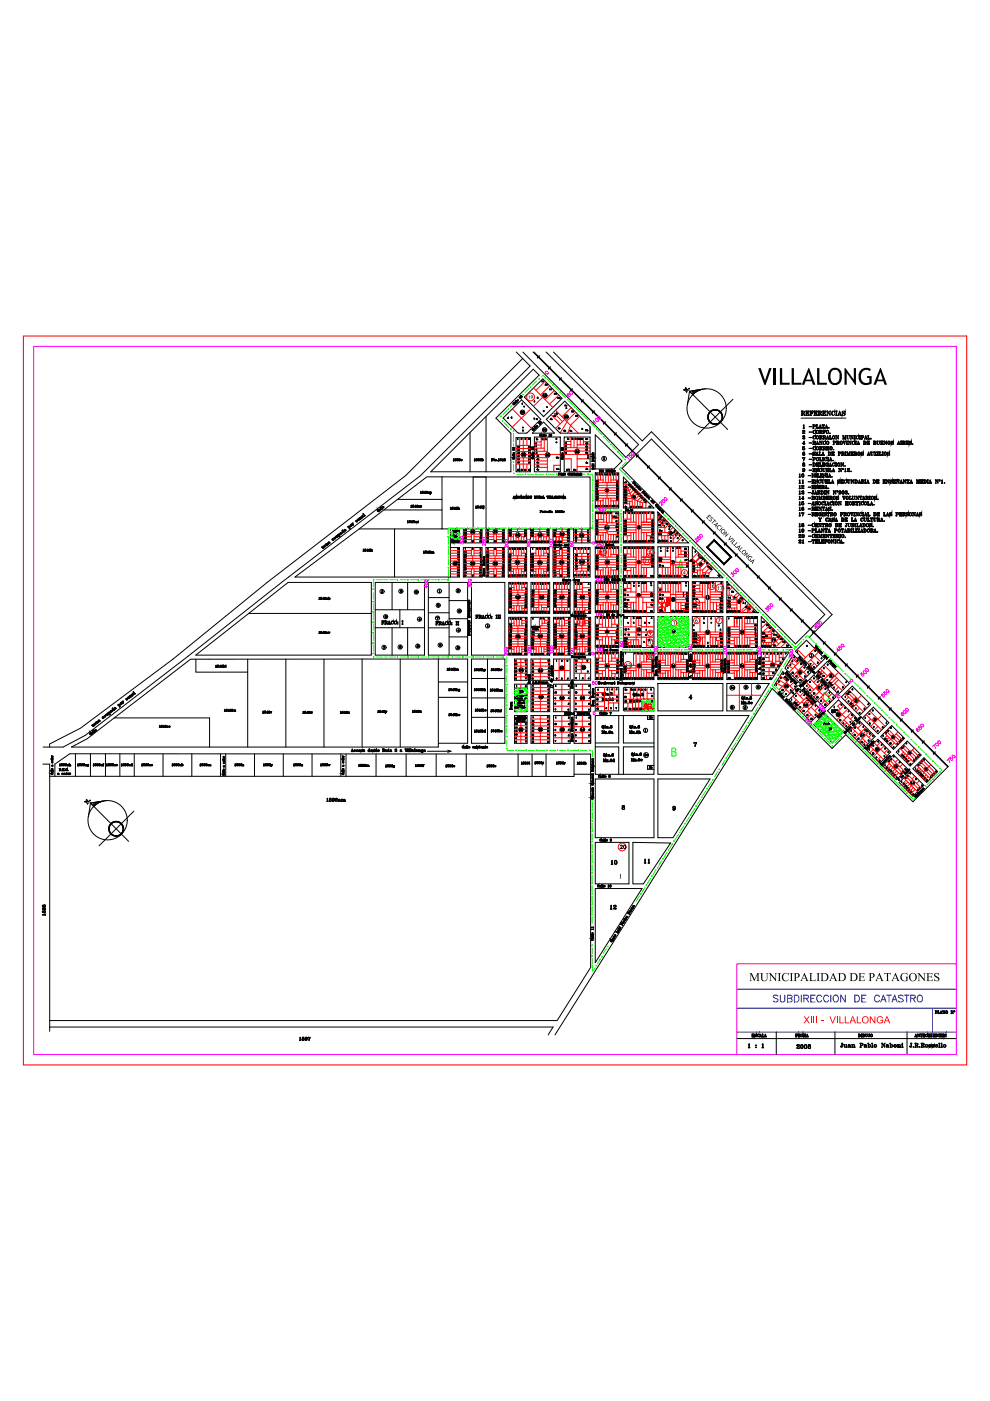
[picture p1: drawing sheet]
<svg xmlns="http://www.w3.org/2000/svg" width="210mm" height="297mm" viewBox="0 0 210 297" stroke-linecap="round" stroke-linejoin="round" font-family="sans-serif">
<g fill="none" stroke="#000" stroke-width=".21">
<path d="M127.2 151v.4M127.3 151v.4M127.5 151v.1a.18 .18 0 0 0-.3 0 .18 .18 0 0 0 0 .2 .18 .18 0 0 0 .3 0M127.7 151.2h.1l.1 .2M127.7 151.3v.1M127.8 151.1l.1 .3M127.8 151.3l-.1 .1M127.8 151.2l.1 .2M127.8 151.2l-.2 .1 .2 .1M128 151l.1 .4M128.1 151v.4M128.1 151v.4h-.1"/>
<path d="M128.3 151l.1 .4h-.1zM128.4 151v.4M128.6 151.3h.2v-.1l-.3 .1 .3 .1M128.6 151.2v.2M128.7 151.1v.3M128.7 151.1l.1 .2M128.8 151.2h.1M129.4 151v.1M129.4 151h.1M129.5 151.2v.2M129.6 151l-.2 .1 .3-.1-.2 .4 .1-.3M22.8 173.9l4.5 4.4"/>
<path d="M28.4 171.9l-7.4 7.4"/>
</g>
<g fill="#fff" stroke="#000" stroke-width=".21">
<path d="M26.1 175.5l.1 .1z"/>
<path d="M26.1 175.6l.1 .1z"/>
<path d="M26.1 175.7l.1 .1z"/>
<path d="M26.1 175.8l.1 .1z"/>
<path d="M26.1 175.9l.1 .2z"/>
<path d="M26.1 176v.2z"/>
<path d="M26 176.2l.1 .1z"/>
<path d="M26 176.3v.1z"/>
<path d="M26 176.4v.1z"/>
<path d="M25.9 176.5v.1z"/>
<path d="M25.8 176.6v.1z"/>
<path d="M25.8 176.7l-.1 .1z"/>
<path d="M25.6 176.8h.1z"/>
<path d="M25.5 176.9h.2z"/>
<path d="M25.4 177h.2z"/>
<path d="M25.3 177h.1z"/>
<path d="M25.2 177.1h.1z"/>
<path d="M25.1 177.1h.1z"/>
<path d="M25 177.1l.1 .1z"/>
<path d="M24.9 177.2h.1z"/>
<path d="M24.7 177.2h.2z"/>
<path d="M24.6 177.2l.1 .1z"/>
<path d="M24.5 177.2l.1 .1z"/>
<path d="M24.4 177.2l.1 .1z"/>
<path d="M24.3 177.1l.1 .1z"/>
<path d="M24.2 177.1l.1 .1z"/>
<path d="M24.1 177.1v.1z"/>
<path d="M24 177v.1z"/>
<path d="M23.9 176.9v.2z"/>
<path d="M23.8 176.9v.1z"/>
<path d="M23.7 176.8v.2z"/>
<path d="M23.5 176.8h.2z"/>
<path d="M23.4 176.7h.2z"/>
<path d="M23.4 176.6h.1z"/>
<path d="M23.3 176.5h.1z"/>
<path d="M23.2 176.4l.2 .1z"/>
<path d="M23.2 176.3h.1z"/>
<path d="M23.1 176.2h.2z"/>
<path d="M23.1 176l.1 .1z"/>
<path d="M23.1 175.9l.1 .1z"/>
<path d="M23.1 175.8l.1 .1z"/>
<path d="M23.1 175.7l.1 .1z"/>
<path d="M23.1 175.5l.1 .2z"/>
<path d="M23.1 175.4l.1 .2z"/>
<path d="M23.1 175.3l.1 .1z"/>
<path d="M23.1 175.2l.1 .1z"/>
<path d="M23.2 175.1v.1z"/>
<path d="M23.2 175l.1 .1z"/>
<path d="M23.3 174.9v.1z"/>
<path d="M23.4 174.7v.2z"/>
<path d="M23.5 174.7l-.1 .1z"/>
<path d="M23.5 174.6v.1z"/>
<path d="M23.5 174.6l.2-.1z"/>
<path d="M23.6 174.5h.2z"/>
<path d="M23.7 174.4h.2z"/>
<path d="M23.8 174.3l.2 .1z"/>
<path d="M23.9 174.3h.2z"/>
<path d="M24 174.2l.2 .1z"/>
<path d="M24.2 174.2h.1z"/>
<path d="M24.3 174.2h.1z"/>
<path d="M24.4 174.1l.1 .1z"/>
<path d="M24.5 174.1l.2 .1z"/>
<path d="M24.7 174.1l.1 .1z"/>
<path d="M24.8 174.1l.1 .1z"/>
<path d="M24.9 174.1l.1 .1z"/>
<path d="M25 174.2l.1 .1z"/>
<path d="M25.1 174.2l.1 .1z"/>
<path d="M25.3 174.2v.2z"/>
<path d="M25.4 174.3v.1z"/>
<path d="M25.5 174.4v.1z"/>
<path d="M25.6 174.4v.2z"/>
<path d="M25.7 174.5v.1z"/>
<path d="M25.8 174.6v.1z"/>
<path d="M25.8 174.7l.1 .1z"/>
<path d="M25.8 174.8l.2 .1z"/>
<path d="M25.9 174.9l.1 .1z"/>
<path d="M26 175l.1 .1z"/>
<path d="M26 175.1l.1 .1z"/>
<path d="M26.1 175.2l.1 .1z"/>
<path d="M26.1 175.4l.1 .1z"/>
</g>
<circle cx="22.8" cy="173.9" r="4.2" fill="none" stroke="#000" stroke-width=".21"/>
<path d="M131.4 185.3h.4l-.1 .1v.7l.1 .1h-.4l.1-.1v-.8z" fill="#000"/>
<g fill="#fff" stroke="#000" stroke-width=".21">
<path d="M21.6 169.9l.3-.1z"/>
<path d="M21.3 169.9h.3z"/>
<path d="M21 170h.3l-.3 .1z"/>
<path d="M20.7 170h.3v.1l-.3 .2z"/>
<path d="M20.4 170h.3v.3l-.3 .2z"/>
<path d="M20.1 170.1l.3-.1v.5l-.3 .2z"/>
<path d="M19.9 170.1h.2v.6l-.2 .2z"/>
<path d="M19.2 170.2l.7-.1v.8z"/>
</g>
<g fill="none" stroke="#000" stroke-width=".21">
<path d="M103.1 88.3v11.7M109.5 92.8h3v7.2h-3zM113.3 92.6h5.5v7.4h-5.5zM119.7 92.6h5.5v7.4h-5.5zM125.2 90.6v1.2M125.6 99.3h.4M125.6 98.9h.4M125.6 97.6h.2M125.6 97.3h.4M125.6 96.5h.4M125.6 99.4h.3M125.6 99.4h.1"/>
<path d="M125.6 98.6h.4M125.6 98.4h.1M125.6 97.8h.4M125.6 97.7v.1M125.6 99.2h.3l.1 .3h-.4zM125.6 97l.3-.2v.2M125.6 96.1l.4 .1h-.3zM125.6 98.4h.4l-.4 .2M125.6 97.6h.1M125.7 99.2h.2M125.7 99h.2M125.7 98.8h.2"/>
<path d="M125.7 97.4h.2M125.7 97.2h.2M125.7 96.8v.2l.3-.2M125.7 96.6h.2M125.7 96.2h.2M125.7 96h.2M125.8 97.6h-.2v.2M125.8 97.6h.2M125.8 97.6h.1M125.9 96.8l-.2 .2M125.9 96.4a.16 .16 0 0 1 0 .2 .16 .16 0 0 1-.2 0 .16 .16 0 0 1 0-.2M125.9 98.4l-.3 .2"/>
<path d="M126 97.7v.2l-.1-.4-.1 .3M126 98.6v.1zM126.3 92.2l5.6 5.5-1.6 1.7h-4zM127.2 99.8l.2-.1h-.3v.3h.2M127.2 99.7v.3M127.3 99.8l.1 .2M127.3 99.7l.1 .3M127.4 99.7v.1M127.5 99.7h.2zM127.6 99.7v.3M127.8 99.7v.3M128 99.7v.3"/>
<path d="M128 97.1l.1-.1 .1 .4h-.2M128.1 97.1v.3M128.6 99.7v.3M128.6 99.7l.2 .3v-.3M128.6 99.7l.2 .3M128.6 99.7h.1M128.8 99.7h.1M129 99.8l.2 .1M129 99.7v.3M129.2 99.7l.1 .1-.3-.1v.3l.3-.1-.1 .1M129.2 99.8v.1zM129.4 99.7v.3"/>
<path d="M129.5 99.7v.3M129.6 99.9h.1M129.6 99.9v.1zM129.6 99.7v.1a.17 .17 0 0 0-.2 0 .17 .17 0 0 0 0 .2 .17 .17 0 0 0 .2 0v-.1M129.7 99.9h-.1M129.9 99.7v.3h-.1v-.3h.3l-.2 .1M129.9 99.8l.2 .2M130 99.7v.3M130 99.7v.1M130.2 99.7v.3M130.3 99.7v.3M130.4 99.7v.3"/>
<path d="M68.3 116.1l.2-.3v.5l.2-.3v.1M68.4 115.9h-.1M68.7 116.1l-.1 .1M68.7 115.7l.2 .2M68.8 115.6l.2 .3M68.9 115.6l.2 .1M69.1 115.4l.2 .2M69.1 115.4l.3 .2M69.2 115.4l.1-.2 .3 .2M69.3 115.2l.2 .3M69.3 115.6v.1M69.3 115.6h.1"/>
<path d="M69.4 115.2l.1 .2M69.4 115.6h-.1M69.4 115.6l-.1 .1M69.5 115.4v.1M69.6 115.4l-.1 .1M69.7 114.9l.3 .2-.3-.2-.1 .1M69.7 115.1l.1 .1M69.8 114.9l.2 .2M69.8 115v.2M69.8 115l-.1 .2 .2-.1M70.5 114.4l.1 .1M70.5 114.2l.3 .1-.1 .2-.2-.2"/>
<path d="M70.7 114.2l.1 .2M70.9 114.1l.1 .1M70.9 113.9l.2 .3M71.1 113.9a.18 .18 0 0 0-.2 .1 .18 .18 0 0 0 .1 .3 .18 .18 0 0 0 .2-.3M71.2 113.7h.1M71.2 113.7l.3 .2 .1-.2M71.2 113.7l.3 .2M71.2 113.7l.2 .2M71.4 113.6l.1-.1 .2 .3M71.4 113.5l.3 .3 .1-.1M71.5 113.5l.2 .3M71.7 113.3v.1"/>
<path d="M71.7 113.3l.3 .5M71.7 113.3l.4 .4M71.7 113.3l.3 .4M71.8 113.4a.16 .16 0 0 1 .2-.2 .16 .16 0 0 1 .1 .2 .16 .16 0 0 1-.2 .1M71.8 113.2l.3 .3M72 113.2l.1 .2M72 113.7h.1M72.1 113.7l-.1 .1M72.2 112.9l.4 .2-.3-.2-.1 .1M72.2 113.1l.1 .2M72.3 112.9l.2 .2M72.4 113v.2"/>
<path d="M72.4 113l-.1 .2 .2-.1M72.5 112.4l.1-.1 .4 .5zM72.6 112.7l.1 .2M72.6 112.6v.2l.2 .1M72.6 112.4l.3 .4 .1-.1M72.8 112.6a.16 .16 0 0 0-.2 .1 .16 .16 0 0 0 .1 .2 .16 .16 0 0 0 .2-.2M73 112.7v.1M73.1 112.2l.3 .2-.3-.2-.1 .2M73.1 112.5l.1 .1M73.2 112.2l.2 .2M73.3 112.4l-.1 .2-.1-.1 .1-.2-.1 .2 .1 .1M73.8 111.7l.1-.1 .3 .4"/>
<path d="M73.8 111.7h.1M73.8 111.7l.4 .4M73.8 111.7l.3 .4M73.9 111.7a.16 .16 0 0 1 .2-.2 .16 .16 0 0 1 .1 .2 .16 .16 0 0 1-.2 .2M74 111.5l.2 .3M74.1 111.5l.1 .2M74.1 112.1h.1M74.3 112l-.2 .1M74.3 111.4l.1 .1M74.3 111.3l.3 .2M74.4 111.2l.2 .3M74.5 111.2l.1 .2"/>
<path d="M74.7 111l.2 .2M74.7 111l.2 .3M74.9 111.3h-.1M74.9 110.9l-.1 .2M74.9 111.2h.1M75 111.2h-.1M75 111.2l-.2 .1M75.5 110.5l.1 .1M75.5 110.3l.3 .3M75.7 110.3h.1a.18 .18 0 0 0-.3 .1 .18 .18 0 0 0 .2 .3 .18 .18 0 0 0 .1-.3M75.9 110.1l.1-.1 .3 .2M76 110l.3 .2"/>
<path d="M76 110.3v.1M76.1 110.1l-.1 .1 .1 .1M76.1 110.1l-.1 .2 .2-.1M76.2 109.8l.1-.1 .2 .3M76.2 109.8h.1M76.2 109.8l.3 .3M76.3 109.8h-.1M76.3 109.8l.2 .2M76.4 109.8l.1-.2 .2 .2M76.4 109.6l.3 .3M76.4 110l.1 .1M76.5 110h.1"/>
<path d="M76.5 109.6l.2 .2M76.7 109.8v.1M76.7 109.9h.1M76.7 109.8h.1M76.8 109.5l.1-.2 .3 .2M76.8 109.8l-.2 .1M76.8 109.3l.4 .2M76.9 109.6v.1M76.9 109.3l.2 .2M77 109l.1-.1 .3 .4M77 109.4l-.1 .1 .1 .1M77 109.4l-.1 .3 .2-.2"/>
<path d="M77 116.8h.2M77 108.9v.1M77 116.5l.1-.1v.4M77 108.9l.3 .5 .2-.1M77 116.8h.1M77.3 109.3v.1M77.4 109.3h.1M77.4 116.7h.1M77.5 116.6v.2M77.6 116.4h-.2v.2a.16 .16 0 0 1 .2 0 .16 .16 0 0 1 0 .2h-.2M77.6 116.6v.2M78 116.5l-.1 .3h.1v-.4l-.2 .3h.3"/>
<path d="M78.2 116.8h.3M78.2 116.5h.1M78.2 116.5h.3l-.3 .3M78.4 116.4l-.1 .3M78.5 116.4v.2M78.6 116.4l.1 .4v-.4M78.6 116.8h.2M78.6 116.4h.1M78.6 116.8h.1M78.8 116.7l.1 .1M78.8 116.7l.2 .1M78.9 116.6l-.2 .2"/>
<path d="M79 116.6h-.1M80 108.2l.2 .3M80.1 108.1l.2 .4M80.2 108.1h.1a.18 .18 0 0 0-.3 .1 .18 .18 0 0 0 .2 .3 .18 .18 0 0 0 .2-.2M80.5 107.9l.3 .2-.2-.2-.1 .2M80.6 107.9l.1 .2M80.6 107.7l.4 .3M80.6 107.7h.1M80.7 107.6l.2 .4M80.7 107.7h-.1M80.7 108.1l-.2 .1 .1-.2v.2l-.1-.1M80.8 107.5h.1"/>
<path d="M80.9 107.5l.2 .3M80.9 107.5l.3 .3M80.9 108h.1M80.9 107.9l.1 .1M81 107.9h-.1M81 107.9l-.1 .1M81.1 107.8h.1M81.1 107.8v.1M81.2 107.5l.1 .1M81.2 107.4l.2 .2M81.2 107.8l-.1 .1M81.2 107.4h.2"/>
<path d="M81.3 107.4h.1M81.5 107.5l-.3 .1 .1-.2h.1l-.2 .1M83.7 112.1v10.2M87.1 107.5h.2M87.2 107.2l.1-.1v.4M87.2 107.5h.1M87.2 107.1v.4M87.5 107.4h.1M87.7 107.2v.3M87.7 107.1h-.1l-.1 .2h.2l.1 .2h-.3M87.8 107.3v.2M88.1 107.2v.3"/>
<path d="M88.1 107.5h-.1M88.2 107.4h-.3l.2-.3v.4M88.4 107.2h.1M88.4 107.2h.2l-.2 .3M88.5 107.1v.2M88.6 107.1v.2M88.6 107.5h-.2M88.6 107.4l-.2 .1h.2M88.8 107.4v.1M88.9 107.2l.2 .3-.1-.2h-.2M89 107.4l-.1 .1M89 107.3v.2"/>
<path d="M89 107.3l-.2 .1 .2 .1M89.2 100.8l-28 21.5M89.2 107.3l.1 .2M89.2 107.5h.1M89.2 107.2v.3M89.4 107.3l-.1 .1M89.8 117.2h.2M89.8 116.9l.1-.1v.4M89.9 116.8v.4M89.9 117.2h.1M90.2 117.1h.1M90.2 116.8h.3h-.3v.2h.2l.1 .1-.3 .1"/>
<path d="M90.4 117v.2M90.5 117v.2M90.8 117.2h.1M90.8 116.8v.4M90.9 117.1h-.3l.2-.3v.4M91.1 116.9h.1M91.1 116.9h.2l-.3 .3M91.2 116.8l-.1 .3M91.3 116.8v.2M91.3 117.1l-.3 .1M91.4 117l.1 .2M91.4 117.2h.2"/>
<path d="M91.5 117v.2M91.5 117.2h.1M91.5 117h.2l.1 .2M91.7 117v.2M91.7 117l.1 .2M91.7 117.2h.1M91.8 117h.2v.2M91.8 117.2h.1M91.9 117l.1 .2M92 117v.2M92 117.2h.1M92 117.2h-.1"/>
<path d="M95.5 108h.2M95.5 107.6l.1-.1v.4M95.5 112.1v10.2M95.6 107.6v.4M95.6 107.9l-.1 .1M95.6 107.9v.1M95.9 107.9h.1M95.9 107.5v.2a.16 .16 0 0 1 .2 0 .16 .16 0 0 1 0 .2 .16 .16 0 0 1-.2 0M95.9 107.6l.2-.1zM96 107.7v.3M96.1 107.7v.2M96.5 107.9h.1"/>
<path d="M96.5 107.9l-.1 .1M96.5 107.6v.4M96.5 107.9v.1M96.6 107.8h-.3l.2-.3v.5M96.7 107.6h.1M96.7 107.6h.3l-.3 .4M96.9 107.5l-.1 .3M97 107.6v.1M97 107.9h-.3M97.1 107.5l.1 .5M97.1 108h.2M97.1 107.5h.1"/>
<path d="M97.2 107.5v.5M97.2 107.9l-.1 .1M97.2 107.5v.4M97.2 107.8l.2-.1v.3M97.2 107.9v.1M97.3 108h.2M97.4 107.7v.3M97.4 107.7v.2M97.4 107.9v.1M97.4 107.9l.1 .1M100.9 107.3h.1v.4M101 107.7h-.1"/>
<path d="M101 107.3v.4M101 107.7h.1M101.3 107.6h.1M101.3 107.3v.2a.16 .16 0 0 1 .2-.1 .16 .16 0 0 1 0 .3l-.2-.1M101.3 107.3h.2zM101.4 107.4v.3M101.5 107.5v.1M101.8 107.7h.1M102 107.6h-.3l.2-.3v.4M102.1 107.3h.1M102.1 107.3l.3 .1-.3 .3M102.3 107.3l-.1 .2"/>
<path d="M102.3 107.3v.1M102.4 107.6l-.3 .1M102.4 107.6h-.2l.2 .1M102.5 107.8h.1v-.4v.4M102.6 107.3h.1M102.6 107.4v.4M107.8 112.1h8.7M114.6 108.2l.3 .1v.1l-.2 .1M114.6 108.7h.1M114.6 108.2h.1M114.6 108.2v.1M114.6 108.2v.5"/>
<path d="M114.6 108.6v.1M114.7 108.3v.4M114.7 108.6v.1M114.8 108.2v.3M114.9 108.3v.1M115.1 108.4h.2v.2M115.1 108.5v.1M115.2 108.6l-.1-.1h.1l-.1 .2M115.5 108.4h.1M115.5 108.4v.3M115.5 108.6h.1M115.5 108.6v.1"/>
<path d="M115.5 108.6l.1 .1M115.7 108.4l-.2 .1M115.9 108.4v.2M115.9 108.4v.3M116.1 108.5l-.2-.1-.1 .1 .3 .1M116.3 108.5h.2l-.1-.1-.2 .1 .3 .1M116.3 108.4v.2M116.3 108.4v.3M116.4 108.4h.1M116.6 108.2l.1 .5M116.6 108.7h.2M116.6 108.2v.5"/>
<path d="M116.6 108.2l.1 .1M116.7 108.6l-.1 .1M116.7 108.6v.1M117 108.4l.2 .3M117 108.5l-.1 .1v-.1M117.1 108.4l.1 .3-.1-.3h-.2M117.1 108.5l-.2 .1h.2M117.8 108.7h.2M117.8 108.3l.1-.1v.5M117.8 108.3v.4M117.8 108.6v.1M117.9 108.6v.1"/>
<path d="M118.2 108.6h.1M118.2 108.3l.2-.1h-.2l-.1 .2h.3v.1l-.2 .1M118.3 108.4v.3M118.4 108.4v.2M118.7 108.6h.1M118.7 108.6v.1M118.7 108.3v.4M118.8 108.6v.1M118.9 108.5h-.4l.3-.3v.5M119 108.3h.1M119 108.3h.3l-.3 .4M119.2 108.2l-.1 .3"/>
<path d="M119.2 108.3v.1M119.3 108.6h-.3M119.4 108.4v.2M119.5 108.4v.3M119.6 108.5l-.1-.1-.1 .1 .3 .1M125.2 111.9v-10.8h-24.8v10.8M125.2 116.1v6.2h-3.6M126.3 100.2h4.9v7.5h-4.9zM126.3 115.9h4.9v6.6h-4.9zM126.3 113.4v-4.9h4.9v6.6h-4.9M127.5 100h.2zM128.4 112h.2"/>
<path d="M128.4 111.7l.1-.1v.4M128.5 112h-.1M128.5 111.6v.4M128.5 119.4h.2M128.5 119h.1v.3M128.6 100h.1M128.6 115.3v.3M128.6 103.8h.1M128.6 103.7l.3 .1-.3 .3h.3M128.6 119v.3M128.6 115.3h-.1v.4l.3-.1M128.8 115.7h-.1"/>
<path d="M128.8 115.6l-.1 .1M128.8 103.7l-.1 .2M128.8 111.9v.1M128.8 103.7v.1M128.9 115.5l.1-.1-.2 .2h.3M128.9 115.5v.1M128.9 104l-.2 .1h.2M128.9 119v.3M128.9 119.2h.2l-.2 .1M128.9 111.7l.2 .3-.1-.2h-.2M129 111.9l-.2 .1M129 111.8v.2"/>
<path d="M129 111.8l-.2 .1 .2 .1M129 119.1v.3M129 115.5h.1M129 115.5h-.1v.2M129.1 119.2v.1M129.2 115.3l.1 .4M129.2 115.3v.3M129.3 115.5h.2l-.2 .1M129.4 115.4v.3M129.4 115.5v.1M129.6 115.5l.2-.1-.2 .2h.2M129.6 115.5v.1"/>
<path d="M129.8 115.5h.1M129.8 115.5h-.2l.1 .2M130 115.5v.1M130 115.4v.3M130.1 115.3l.1 .4M130.1 115.5l-.2 .1 .2 .1 .1-.4v.3M132.2 108.5h6.5v6.6h-6.5zM132.2 101.1v6.6h6.5M132.2 115.9h6.5v6.6h-6.5zM132.7 107.9h.3l-.1 .2M132.7 107.9h.1M132.7 107.9v.4"/>
<path d="M132.7 108.3h.1M132.7 108.2v.1M132.8 108.1l.2 .1-.3 .1M132.8 107.9v.4M132.8 108.2v.1M132.8 108.3h.1M132.8 107.9h.1M132.9 107.9v.2M132.9 108.1v.2M133 107.9v.1M133 108.1v.1M133.1 108.1l.2 .2"/>
<path d="M133.1 108l.2 .2h-.2M133.3 108.1h-.2l.2 .1M133.5 108.2h.1M133.6 108.3l.1-.4 .2 .4M133.6 108.3h.1M133.7 108.2h.1M133.7 107.9l.2 .4M133.8 108.3h.1M134 108.1l.2 .1M134 108l.2 .2h-.2M134.2 108.1h-.2l.2 .1M134.2 108.2v.1"/>
<path d="M139.5 108.5l6.5 6.6h-6.5zM139.5 115.9h6.5v6.6h-6.5zM146.8 115.9l6.6 6.6h-6.6M36.7 139.7l-19.6 14.7-6.6 3.3v.7M52.5 139.7v18.7M60.6 139.7v18.7M68.7 139.7v18.7M76.8 139.7v18.7M84.9 139.7v18.7M93 139.7h-52.6l-16.2 12.5M100 123.5h7.1v15.4M107.1 139.7h-7.1"/>
<path d="M107.9 130.9h3.9v8h-3.9zM107.9 123.5h3.9v6.5h-3.9zM109.1 139.7v4.5M109.5 126.4h.1M109.5 126.4l.3 .1-.3 .3M109.6 134.8h.1M109.6 134.8l.2 .1-.3 .3 .3-.1M109.7 126.4l-.1 .2M109.7 134.7l-.1 .3M109.7 126.4v.1M109.8 134.8v.1M109.8 126.7l-.3 .1"/>
<path d="M109.8 135.1h-.2h.2M109.9 126.7h.1M110 126.4h.2h-.2l-.1 .2 .2-.1 .1 .2h-.3M110 135.1h.1M110 134.8v.2M110.1 134.7v.3M110.1 126.5v.3M110.1 134.7v.5M110.2 126.6v.1M110.2 134.8v.3M110.2 134.9l-.2 .1v-.2h.2v.2l-.2 .1M112.6 130.9h4v8h-4z"/>
<path d="M112.6 139.7h4M112.6 123.5h4v6.5h-4zM114.2 134.7h.1M114.2 134.7h.3l-.1 .1M114.2 135h.1M114.4 134.8l.1 .2h-.3M114.4 134.6v.2M114.4 134.8v.3M114.5 134.7v.1M114.5 134.9v.1M114.6 126.4h.1M114.6 126.4l.2 .1-.3 .3"/>
<path d="M114.7 134.7v.3M114.7 126.4l-.1 .2M114.8 134.6v.5M114.8 126.4v.1M114.8 126.7l-.3 .1M114.8 126.7h-.2l.2 .1M114.9 134.7v.3M115 126.4v.4M115.1 126.4v.4M115.1 126.5v.3M115.2 126.4h.1M115.2 126.4l-.2 .2v.2h.2v-.2h-.2"/>
<path d="M115.2 126.6v.1M117.4 123.5h3.5v6.5h-3.5zM117.4 130.9h3.5v8h-3.5zM117.4 139.7h3.5v4.5h-3.5zM118.8 126.5h.1M118.8 126.4l.3 .1-.3 .3M118.8 134.7h.1M118.8 134.7h.3l-.1 .1M118.8 135h.1M119 134.8l.1 .2h-.3M119 134.6v.2M119 134.8v.3"/>
<path d="M119 126.4l-.1 .2M119.1 134.7v.1M119.1 126.4v.2M119.1 134.9v.1M119.1 126.7l-.3 .1M119.2 126.4v.1M119.3 126.4h.1M119.3 134.7l.1-.1v.5M119.4 134.7v.4M119.4 135.1h.1M119.4 135v.1M119.4 126.6v.2"/>
<path d="M119.4 126.4l-.2 .1 .3-.1-.1 .4M119.5 126.5l-.1 .3M121.1 139l.4 .4zM121.1 139.4h.2zM121.2 139v.4M121.2 139l.3 .4v-.4M121.4 139h.2M121.5 139h.1M121.7 139.3h.2v-.1l-.2 .1 .2 .1M121.7 139.2v.2M121.8 130.9h3.5v8h-3.5zM121.8 123.5h3.5v6.5h-3.5z"/>
<path d="M121.8 139.7h3.5v4.5h-3.5zM121.8 139.1v.3M121.8 139.1l.1 .1M122 139.1l.2 .3-.1-.2M122.1 139.1v.1M122.1 139.1l.1 .3 .1-.1M122.3 139.1l.1 .3M122.4 139.2v.2M122.4 139.4h.1M122.6 139.2v.2M122.7 139.1v.3M122.7 139.6h.2"/>
<path d="M122.8 139.6h.1M122.8 139.2v.4M122.8 139.2l-.2 .1v.1h.2M122.9 139.1l.2 .3-.1-.2M123 139.1v.1M123 139.1l.1 .3 .1-.1M123.2 134.7h.1M123.2 134.7h.2l-.1 .1M123.2 135h.1M123.2 126.4h.1M123.2 126.4l.2 .1-.2 .3M123.2 139.1l.1 .3"/>
<path d="M123.3 134.8l.1 .2h-.2M123.3 139.2v.2M123.3 139.4h.1M123.3 134.6v.5M123.3 126.4v.2M123.4 134.7v.1M123.4 134.9v.1M123.4 126.4v.1M123.4 126.7l-.2 .1M123.5 139.3h.2v-.1l-.2 .1 .2 .1M123.5 139.2v.2M123.6 134.7h.1"/>
<path d="M123.6 134.7l.2 .1-.2 .3 .2-.1M123.6 139.1v.3M123.6 126.6v.2M123.6 139.1l.1 .2M123.6 126.4v.1M123.7 126.4v.1M123.7 126.5v.3l.2-.1-.1-.2M123.7 126.5v.3M123.7 139.2h.1M123.7 134.6v.3M123.8 126.4v.1M123.8 126.5v.3"/>
<path d="M123.8 134.7v.1M123.8 126.6v.2M123.8 139.1l.1 .3M123.8 135h-.2h.2M123.8 139.1l.1 .1M123.9 139.1v.1M123.9 139.1v.3M123.9 139.4h-.1M123.9 139.2v.2M123.9 139.2h.2l.1 .2M124.1 139.1v.3M124.1 139.2v.2"/>
<path d="M124.1 139.4h.1M124.2 139.4h.1M126.3 123.3h4.9v6.6h-4.9zM126.3 130.7h4.9v6.6h-4.9zM126.3 138.2h4.9v5.9h-4.9zM128.3 123.1h.1M128.4 122.9l.2-.1-.3-.1v.4M128.4 122.8v.3M128.4 123.1h.1M128.5 122.7l.1 .4-.2-.2M128.5 123l.1 .1M128.5 122.8v.1"/>
<path d="M128.7 122.7h.1v.4M128.7 122.7v.4M128.7 123.1h.1M128.8 123.1h-.1M128.8 123.1h.1M129 122.8v.2M129 122.7v.4M129.1 122.7v.4M129.1 122.8v.2M129.7 122.8v.2M129.8 122.7v.4M129.9 122.8h.1a.16 .16 0 0 0-.3 0 .16 .16 0 0 0 0 .2 .16 .16 0 0 0 .2 0h.1"/>
<path d="M130.1 122.8v.2M130.2 122.7v.4M130.3 122.8v.2M130.5 123.1l.2-.1v.1M130.5 122.7h.1v.4M130.5 122.7v.4M130.5 123.1h.1M130.6 123.1h.1M130.7 123.1h-.1M130.7 123v.1M130.9 122.8v.2M130.9 122.7v.4"/>
<path d="M131 122.7v.4M131 122.8v.2M131.2 123.1h.1M131.3 122.9l.2-.1-.3-.1v.4M131.3 123.1h.1M131.3 122.7v.4M131.4 122.7l.1 .4-.1-.2M131.5 123v.1M131.5 122.8v.1M131.6 123.1h.1M131.7 123h.1M131.7 122.8l.1 .3"/>
<path d="M131.8 123.1h.1M131.9 123.1l-.2-.4-.1 .4M132 122.7v.4M132.1 123.1h.1M132.1 122.7h-.1h.2l.1 .3-.3 .1M132.1 122.7v.4M132.2 122.8v.2M132.2 130.7h6.5v6.6h-6.5zM132.2 138.2h6.5v5.9h-6.5zM132.2 123.3h6.5v6.6h-6.5zM132.4 122.8v.2M132.5 122.7v.4"/>
<path d="M132.6 122.7v.4M132.6 122.8v.2M139.5 130.7h6.5v6.6h-6.5zM139.5 138.2h6.5v5.9h-6.5zM139.5 123.3h6.5v6.6h-6.5zM146.8 123.3h6.5v6.6h-6.5zM146.8 130.7h6.5v6.6h-6.5zM146.8 138.2h6.5v5.9h-6.5zM154.2 123.3l6.5 6.6h-6.5M154.2 129.9h.1M154.2 123.3h.1M154.2 130.7h6.4v6.6h-6.4z"/>
<path d="M154.2 123.3v6.6M154.2 138.2h6.4v5.9h-6.4zM160.7 129.9h.1M161.5 130.7l6.4 6.6h-6.4zM161.5 138.2h5.8l-3.6 5.9h-2.2zM168.3 138.8l3.7 3.7-2.3 2.4-3.2-3.3zM168.7 138l2.4-2.3 3.8 3.9-2.3 2.3zM171.1 134.2l-2.4 2.3M172 139.1h.2M172 138.8l.1-.1v.4M172.1 139.1h.1M18.1 155.9l-4.7 2.5"/>
<path d="M19 155.5l.2 .2M19 155.4l.3 .3M19.2 155.3v.1a.19 .19 0 0 0-.2 .1 .19 .19 0 0 0 .2 .3 .19 .19 0 0 0 .2-.2M19.5 155.2l.3 .2-.3-.2-.1 .1M19.5 155.4l.1 .1M19.5 153.7l.1 .1M19.5 155.2l.2 .2M19.6 155.3v.2M19.6 155l.3 .2M19.6 155.3l-.1 .2 .2-.1M19.6 153.7h.1M19.6 154.9l.3 .3"/>
<path d="M19.6 154.9l.3 .4M19.6 154.9v.1M19.7 153.6v.4l.2-.2M19.7 153.5l-.1 .3M19.7 153.5l.1 .5M19.8 154.8h.1M19.8 154.8l.3 .3M19.9 155.2v.1M19.9 155.3h.1M19.9 155.2l-.1 .1M19.9 153.8v.1M20 153.5l.1 .1"/>
<path d="M20 153.4l.2 .2M20 153.3l.3 .3M20.1 155.1h.1M20.2 154.8l.1 .1M20.2 153.3l.1 .2M20.2 154.7l.2 .2M20.2 155.1h-.1M20.2 154.7h.1M20.3 153.1h.1l.2 .3M20.3 154.6v.1M20.3 153.1l.3 .3M20.4 153.1l.2 .3"/>
<path d="M20.4 154.8l-.2 .1 .1-.3 .1 .1-.2 .1M20.4 153.1l.2-.2 .2 .3M20.5 153l.3 .2M20.5 153.4h.1M20.6 153.3h.1M20.6 153l.2 .2M20.7 153.3l-.2 .1M20.7 153.2h.1M20.8 153.2h.1M20.9 152.8l.1-.2 .3 .2M20.9 152.6l.4 .2M20.9 152.9l.1 .1"/>
<path d="M21 152.6l.2 .2M21.1 152.8l-.1 .2-.1-.1 .1-.2v.2l.1 .1M21.7 152.1l.1 .2M21.7 152l.1 .3h.2M21.8 152h.1l.1 .3M21.9 152l.1 .1M22.1 151.8l.1 .2M22.1 151.7l.3 .3M22.3 151.7h.1a.18 .18 0 0 0-.3 .1 .18 .18 0 0 0 .2 .2 .18 .18 0 0 0 .2-.2M22.4 151.5l.1-.1 .3 .3M22.4 151.5l.3 .2M22.6 151.3l.1-.1 .2 .3"/>
<path d="M22.7 151.3l.3 .2h-.1zM22.8 151.5l-.1 .2-.2-.2M22.9 151.1l.1-.1 .3 .5M22.9 151.1l.4 .4M23 151.1l.2 .4 .2-.1M23 151.1a.16 .16 0 0 1 .2-.2 .16 .16 0 0 1 .1 .2 .16 .16 0 0 1-.2 .2M23.1 151l.2 .2M23.2 151l.1 .1M23.2 151.5h.1M23.5 150.6l.3 .2-.3-.2-.1 .2M23.5 150.9l.1 .1M23.6 150.6l.2 .2"/>
<path d="M23.6 150.7v.3M23.6 150.7l-.1 .3 .2-.2M23.8 150.5l.2 .1M23.8 150.1l.1 .1M23.8 150.1l.5 .4h-.1zM23.9 150.3v.3h.2M23.9 150.1l.3 .4M24 150.3a.16 .16 0 0 0-.2 .2 .16 .16 0 0 0 .2 .1 .16 .16 0 0 0 .1-.1M24.2 152.2l-5.7 4.4-3.3 1.8h77.8M24.2 152.2h20.2v6.2M24.3 150.1l.1-.1 .3 .2M24.3 150l.4 .1"/>
<path d="M24.3 150.2l.1 .1M24.4 150l.2 .2M24.5 150.2v.1l-.2-.1 .2-.2-.1 .2 .1 .1M25 149.5l.1-.1 .3 .4M25.1 149.4a.16 .16 0 0 1 .2-.1 .16 .16 0 0 1 .2 .2 .16 .16 0 0 1-.2 .1M25.2 149.3l.2 .3M25.3 149.3l.2 .2M25.4 149.8h.1M25.4 149.8l-.3-.4 .3 .4M25.5 149.8h-.1M25.5 149.8l-.2 .1M25.5 149.1l.2 .2"/>
<path d="M25.6 149v.2l.2 .1M25.6 149l.2 .3M25.7 149l.2 .1M25.8 148.8l.1-.1 .3 .3M25.9 148.8l.2 .2M25.9 148.7l.2 .3M26.1 148.6l-.1 .2M26.1 149h.1M26.2 149h.1M26.2 149h-.1M26.7 148.2l.2 .2M26.8 148.1l.2 .3"/>
<path d="M27 148.1a.18 .18 0 0 0-.3 .1 .18 .18 0 0 0 .2 .2 .18 .18 0 0 0 .2-.2M27.1 147.9l.2-.2 .2 .2M27.2 147.7l.4 .2M27.2 148l.1 .1M27.3 147.7l.2 .2M27.3 147.8l-.1 .2 .1 .1M27.3 147.8l-.1 .3 .2-.2M27.4 147.5l.4 .2M27.5 147.5v.1M27.5 147.5l.3 .3-.3-.3-.1 .1M27.6 147.6l.1-.2 .3 .2M27.7 147.4l.2 .2"/>
<path d="M27.7 147.8h.1M27.8 147.7l-.1 .1M27.9 147.6v.1M28 147.5v.1M28 147.2l.1-.2 .3 .2M28 147.6h.1M28 147.5l-.1 .2M28.1 147l.4 .2M28.1 147.3l.1 .1M28.2 147.1l.2 .1M28.2 147.1l-.1 .2 .1 .1M28.2 147.1l-.1 .3 .2-.2"/>
<path d="M28.2 146.7h.1M28.3 146.7l.3 .4M28.3 146.7l.4 .4-.2 .1M28.6 147.1h.1M33.8 154.2h.2M33.8 153.8h.1v.4M33.9 153.8v.4M33.9 154.2h-.1M34.2 154.1h.1M34.2 153.8l-.1 .2 .2-.1 .1 .2h-.2M34.2 153.8h.2zM34.3 153.9v.3"/>
<path d="M34.4 154v.1M34.7 154.2h.1M34.8 153.8l-.1 .4M34.8 154.2h.1M34.9 154.1h-.4l.3-.3v.4M35 153.8h.1M35 153.8l.3 .1-.3 .3M35.2 153.8l-.1 .2M35.2 153.8v.1M35.3 154.1l-.3 .1M35.4 154h.3l-.1-.1-.2 .2h.3M35.4 154v.1"/>
<path d="M35.5 153.9v.3M35.6 153.9v.1M35.6 153.9l.1 .1M35.8 154h.3l-.1-.1-.2 .2h.3M35.8 154v.1M36 153.9l.1 .1M36 154l-.1-.1v.3M45.8 141.1l.1-.1v.4M45.8 141.4h.1M45.8 141v.4M45.9 141.4h-.2M45.9 141.4h.1"/>
<path d="M46.1 141.3h.1M46.1 141h.3h-.3v.2l.2-.1 .1 .2-.3 .1M46.3 141.1v.3M46.4 141.2v.2M46.6 141.4h.2M46.7 141.4h.1M46.8 141.3h-.3l.2-.3v.4M47 141.1h.1M47 141.1h.2l-.3 .3M47.1 141v.2M47.2 141v.2M47.2 141.4h-.3"/>
<path d="M47.2 141.3l-.2 .1h.2M47.3 141l.1 .4zM47.4 141h.1M47.4 141v.4M47.4 141.2l.3 .1-.1 .1h-.2M47.6 141.1v.3M47.6 150.8h.2M47.6 150.4h.1v.4M47.6 150.8h.1M47.6 141.2v.2M47.8 141.1h.2M47.9 141v.4"/>
<path d="M48 150.7h.1M48 141.4h-.1v-.4v.4M48.1 150.5v.3M48.2 150.4h-.2l-.1 .2 .3-.1v.2h-.2M48.2 150.6v.1M48.5 150.4v.4h.1v-.4l-.3 .3h.4M48.8 150.4h.1M48.8 150.4l.3 .1-.3 .3M49 150.4l-.1 .2M49 150.4v.1M49.1 150.7h-.3M49.1 150.7h-.3h.3"/>
<path d="M49.2 150.4l.1 .4M49.3 150.7l-.1-.3 .1 .4M49.3 150.6h.2v.2l-.2-.1M49.4 150.5v.3M49.5 150.6v.1M49.7 150.5v.3l.2-.1M49.7 150.5l.1 .3M49.7 150.5v.2M49.9 150.5l.1 .2M49.9 150.5l.1 .3M49.9 150.5v.3M55.7 150.8l.1-.1 .1 .5"/>
<path d="M55.8 150.8v.4h.1M56.1 151.1h.1M56.1 150.7v.2h.2l.1 .1-.3 .1M56.1 150.8l.2-.1zM56.3 150.9v.3M56.3 150.9v.2M56.7 151.1l.1 .1M56.7 150.8v.4M56.8 151h-.3l.2-.3v.4M57 150.8h.1M57 150.8l.2 .1-.3 .3M57.1 150.7l-.1 .3"/>
<path d="M57.2 150.8v.1M57.2 151.1h-.3M57.4 150.9h-.1h.2M57.5 150.9h.1M57.6 150.9h.1M57.6 150.9l-.1 .3-.2-.3 .2 .2M64.2 151.2h.2M64.3 150.9l.1-.1v.4M64.3 150.8v.4M64.4 151.2h.1M64.6 151.1h.1M64.7 150.8l-.1 .2 .2-.1 .1 .2-.3 .1"/>
<path d="M64.7 150.8h.2zM64.8 150.9v.3M64.9 151v.2M65.1 151.2h.2M65.2 150.9v.3M65.2 151.2h.1M65.3 151.1h-.3l.2-.3 .1 .4M65.5 150.9h.1M65.5 150.9h.2l-.3 .3M65.6 150.8v.2M65.7 150.8v.2M65.7 151.2h-.3"/>
<path d="M65.7 151.1l-.2 .1h.2M65.8 150.9h.2M66.1 150.9l-.1 .3-.1-.3 .1 .3M66.1 150.9l.1 .3M66.1 150.9v.3l.1-.2M66.1 150.9v.3M66.2 150.9h.1zM72.2 150.9l.1-.1v.4M72.2 151.2h.2M72.2 150.8v.4M72.2 151.2h.1M72.3 151.2h.1"/>
<path d="M72.6 151.1h.1M72.6 150.8l-.1 .2 .2-.1 .1 .2-.2 .1M72.6 150.8h.2zM72.7 150.9v.3M72.8 151v.2M73.1 151.2h.1M73.1 150.8v.4M73.2 151.2h.1M73.3 151.1h-.4l.3-.3v.4M73.4 150.9h.1M73.4 150.9h.3l-.3 .3M73.6 150.8l-.1 .2"/>
<path d="M73.6 150.8v.2M73.7 151.1l-.3 .1M73.8 150.9h.1M73.8 151.2h.1M73.8 151l.2 .2M73.8 151l.3 .2M74 150.9h.1zM74 151.2h.1M74 151l-.2 .2M80.1 151h.2M80.1 150.7l.2-.1v.4M80.2 151h.1"/>
<path d="M80.5 150.9h.1M80.7 150.8v.2M80.7 150.6h-.2v.2h.2l.1 .2h-.3M80.8 150.8v.2M81.1 150.7l-.1 .3h.2l-.1-.4-.2 .3h.3M81.3 151h.3M81.4 150.7h.1M81.4 150.7h.2l-.3 .3M81.5 150.6l-.1 .3M81.6 150.6v.2M81.7 150.8h.2v.2M81.8 150.8l.1 .2"/>
<path d="M82 150.8h.1M82 150.8l-.3 .3M82.1 150.8h-.1M87.4 151h.3M87.5 150.7l.1-.1v.4M87.5 151h.1M87.8 150.9h.1M87.9 150.6l-.1 .2 .2-.1 .1 .2h-.3M87.9 150.6h.2zM88 150.7v.3M88.1 150.8v.1M88.4 150.6l-.1 .4h.2l-.1-.4-.2 .3h.4"/>
<path d="M88.7 150.7h.1M88.7 150.6l.3 .1-.3 .3M88.8 150.6v.2M88.9 150.6v.1M89 150.9l-.3 .1M89 150.9h-.3l.2 .1M89.1 150.8l.2-.1-.2 .3 .2-.1-.1 .1M89.1 150.7v.1M89.2 150.7l-.1 .1M95.2 151.7h.2M95.2 151.4l.1-.1v.4M95.3 151.7h.1"/>
<path d="M95.6 151.6h.1M95.6 151.3h.2h-.2v.2l.1-.1 .2 .2-.3 .1M95.7 151.4v.3M95.8 151.5v.2M96.1 151.7h.1M96.1 151.3v.4M96.2 151.7h.1M96.3 151.6h-.3l.2-.3v.4M96.4 151.4h.1M96.4 151.3l.3 .1-.3 .3M96.6 151.3l-.1 .2M96.6 151.3v.1"/>
<path d="M96.7 151.7h-.3M96.7 151.6l-.2 .1h.2M96.8 151.3l.1 .4M96.9 151.3v.4M96.9 151.3h.1M96.9 151.3v.4h.2v-.3l-.2 .1M97 151.4v.3M97.1 151.5v.2M97.3 151.5v.2M97.4 151.4v.3M97.5 151.5l-.1-.1-.1 .2 .2 .1M104.1 150.9h.2"/>
<path d="M104.1 150.5l.1-.1v.5M104.2 150.5l-.1 .4M104.2 150.8l.1 .1M104.5 150.8h.1M104.5 150.5l.2-.1h-.2v.2h.2l.1 .2h-.3M104.7 150.6v.3M104.7 150.6v.2M105.1 150.5v.4M105.1 150.9h-.1M105.2 150.8h-.3l.2-.4v.5h-.1M105.3 150.5h.1M105.3 150.5l.3 .1-.3 .3 .3-.1"/>
<path d="M105.5 150.4l-.1 .3M105.6 150.5v.1M105.6 150.8h-.2h.2M105.7 150.4l.1 .5v-.5M105.7 150.4l.1 .1M105.8 150.4v.1M105.8 150.5v.3M105.8 150.6l.3 .1-.1 .2-.2-.1M105.9 150.6v.3M106 150.6v.2M106.2 150.6h.1M106.2 150.9h.1"/>
<path d="M106.2 150.8v.1M106.3 150.5l-.1 .4M106.3 150.8v.1M106.3 150.4v.5M106.4 150.5h-.2v.4M116.6 151.7v5.9M116.7 145.4h.2M116.8 145.3v.1M116.9 145.2l.3 .1-.5-.1 .1 .2v-.2M116.9 144.5h.3M116.9 144h.3M116.9 142.8h.2"/>
<path d="M116.9 142.7h.2M116.9 142.4h.3M116.9 142.3h.3M116.9 141.3h.3M116.9 141.2h.3M116.9 141.6v.1M116.9 142.6l.1 .1M116.9 144.4l.1 .2 .1-.2M116.9 144.5h.2M116.9 144.1h.2M116.9 142.5h.2M116.9 142.2h.2"/>
<path d="M116.9 141.4h.2M116.9 141.2h.2M117 145.3h.2M117 143.9h-.1M117 143.9l-.1 .1M117 141.9l-.1 .2 .2-.3v.3M117 143.1v.2M117.1 141.8l-.1 .3-.1-.2M117.1 143.9l-.1 .2-.1-.2h.1v.2M117.1 141.5v.2l-.4-.1h.5M117.1 141.6l-.3 .1M117.2 145.7h-.5l.1 .1"/>
<path d="M117.2 144.3l-.5 .1M117.2 144.3l-.5 .1 .5-.1M117.2 142.8h.1v-.2l-.2 .3M117.2 142.8h.1M117.2 143v.1l-.4 .1 .4-.2M117.2 143.2l-.1 .1M117.2 145.6v.2M117.2 145.7v.1M117.2 143l-.5 .2 .4 .1M117.2 143.3h-.1M117.2 143h-.1M117.2 142.6v.2"/>
<path d="M117.3 142.6l-.1 .3-.3-.1M117.4 151.7h3.5v5.9h-3.5zM117.4 145h3.5v5.9h-3.5zM118.8 141.5h.1M118.8 141.5l.3-.1-.1 .2M118.8 141.7h.1M118.9 147.9h.1M118.9 148.1h.1M118.9 141.6l.2 .2h-.3M119 148l.1 .2-.2-.1M119 141.4v.2M119 141.6v.2"/>
<path d="M119 147.8v.4M119 154.9h.1M119 154.8v.1M119.1 141.6v.2M119.1 147.8l-.1 .2 .1-.2h-.2M119.1 154.5l-.1 .4M119.1 148v.2M119.1 154.8v.1M119.2 154.8h-.3l.2-.3v.4M119.2 141.7h.1M119.3 148.1h.1M119.3 147.8v.2"/>
<path d="M119.3 154.5h.1M119.3 154.5h.3l-.1 .1M119.3 154.8h.1M119.4 147.8v.2M119.4 141.5v.3M119.4 154.6l.2 .2h-.3M119.4 147.8v.4M119.4 141.4h-.1l-.1 .2h.3v.2h-.3M119.5 154.5v.1M119.5 154.6v.3M119.5 141.6v.2M119.5 147.8v.3"/>
<path d="M119.5 148h-.2v-.2h.2l.1 .2-.3 .2M119.6 154.7v.1M119.9 151l.1 .5h-.2v-.5l.3 .2-.2 .1M120 151v.3M120.1 151.1v.1M120.3 151.5h-.1M120.3 151.5l.1-.5 .2 .5M120.3 151.3h.2M120.4 151.1l.1 .4M120.5 151.5h.1h-.1M120.7 151l.3 .1-.1 .1M120.7 151h.1"/>
<path d="M120.7 151.5h.1M120.7 151v.5M120.8 151.2l.2 .1v.1l-.3 .1M120.9 151v.2M120.9 151.2v.3M121 151.1v.1M121 151.3v.1M121.1 144.8h.4v.1zM121.1 144.6h.1M121.1 145.8h.4M121.1 145.9h.4M121.1 151.5h.3v-.2v.2"/>
<path d="M121.1 151l.1 .1M121.1 145.8v.1M121.2 151.1v.4M121.2 151v.5M121.2 151.4v.1M121.2 145.2l.3-.2-.3 .1 .1 .2M121.2 144.6h.3h-.3M121.2 145.5v.2M121.3 144.2h.2v.2l-.2-.2M121.3 145.1l.1 .2 .1-.2M121.4 145.1l.1 .2M121.4 144.2l.1 .1"/>
<path d="M121.4 145.3h.1M121.4 144.4h.1M121.4 151.4l-.1 .1M121.5 145.4v.2h-.4M121.5 145.6h-.4M121.5 145.8v.1M121.5 145.1h-.2M121.5 145.5l-.4 .1M121.5 144.1l-.3 .1 .1 .2M121.5 144.1l-.3 .1M121.5 144.5v.2v-.1M121.6 151.1v.3"/>
<path d="M121.7 151v.5M121.8 151.7h3.5v5.9h-3.5zM121.8 145h3.5v5.9h-3.5zM121.8 151.1v.3M122.4 151.5h.1M122.4 151l.3 .4M122.4 151l.1 .1M122.5 151v.5M122.5 151l.3 .5v-.4M122.5 151.5h-.1M122.5 151.5h.1M122.7 151h.1z"/>
<path d="M123 151.1v.3M123.1 151.2v.1zM123.1 151.2h-.1M123.1 151h.1M123.2 151v.2v-.2h-.3v.5h.3v-.2v.2M123.2 151.4l-.1 .1M123.3 154.5v.4M123.3 154.8v.1M123.3 148.2h.1M123.3 148.1v.1M123.4 147.8l-.1 .4M123.4 148.1v.1"/>
<path d="M123.4 141.3h.1M123.4 141.3h.3l-.1 .1M123.4 141.6h.1M123.5 154.7h-.4l.3-.3v.5h-.1M123.5 148.1h-.3l.2-.4v.5M123.5 151v.5h-.1l-.1-.5 .4 .1-.3 .1M123.5 151.2l.2 .3-.1-.2M123.5 141.4l.2 .3-.3-.1M123.6 141.3v.1M123.6 141.4v.3M123.6 151v.2M123.6 151.4l.1 .1"/>
<path d="M123.7 151.1v.1M123.7 147.8v.3M123.7 141.5v.2M123.7 147.7v.5M123.7 154.5v.4M123.7 154.8v.1M123.8 147.7v.5M123.8 147.8v.3M123.9 151l.1 .5 .1-.1 .1-.3M123.9 154.7h-.4l.3-.3v.5h-.1M123.9 141.3v.4M123.9 151.1l.1 .4"/>
<path d="M124 151h-.2l.1 .4M124 141.3v.4l.1-.1-.1-.2M124.1 141.3h.1M124.1 141.3l-.3 .1 .1 .3h.2v-.3l-.2 .1M124.1 141.5v.1M124.1 151h.1M124.1 151l.1 .1M124.2 151v.1M124.3 151l.4 .2-.1 .3h-.3M124.4 151.1v.4M124.4 151v.5M124.4 151.4v.1"/>
<path d="M124.4 151v.1M124.5 151v.5M124.6 151.1v.3M124.7 151.5h.2M124.8 151.5h.1M124.8 151.3h.2M124.9 151.1l.1 .3M125 151.5h.1M125.1 151.4l-.2-.4-.1 .5M125.5 149.7l.2-.4 .2 .1 .1 .3M125.5 149.5h.5M125.5 147.6h.2"/>
<path d="M125.5 149.6h.5M125.5 149.6h.1M125.5 147.7h.5M125.6 149.6h.3M125.6 147.6h.1M125.6 149.4h.3M125.7 146.5h.3M125.7 148.7h.3M125.7 149.2h.2M125.7 149h.2M125.7 147.6h-.1l-.1 .3h.5l-.1-.4-.2 .3M125.7 147.6h.3"/>
<path d="M125.7 147.4h.2M125.7 147.2h.2M125.7 146.6h.2M125.7 146.2h.2M125.7 146h.2M125.8 147.6h.1M125.8 146.8l-.1 .2 .2-.2v.2M125.9 146.8l-.1 .2-.1-.2M125.9 146.4l-.1 .2-.1-.1 .1-.1M125.9 148.7h-.2M125.9 148.5h-.2l.1 .2M125.9 148.5h-.2"/>
<path d="M125.9 148.5l-.2 .1M126 148.6l-.1 .1M126 149.6h-.1M126.3 151.7h12.4v12.4h-12.4zM127 144.6h.1M127 144.6h.3l-.1 .2M127 144.6v.4M127 145h.1M127 144.8l.3 .1-.3 .1M127.1 144.6h-.1M127.2 144.6v.2M127.2 144.8v.2"/>
<path d="M127.3 144.6v.1M127.3 144.8v.2M127.5 144.8v.1M127.5 144.7v.3M127.6 144.7v.3M127.7 144.8v.1M127.8 144.7l.2 .3M127.8 144.7h.1M127.9 144.7h.1M127.9 144.7v.3l.2-.1M127.9 144.7v.3M128.1 144.7l.1 .3"/>
<path d="M128.1 145v-.3l.1 .3M128.2 145h.1M128.3 144.6l.1 .4M128.3 144.6v.4h.2M128.3 144.6h.1M128.4 145h.1M128.5 141h.1M128.5 141.3h.1M128.6 141.1l.1 .2h-.2M128.6 140.9v.2M128.6 141.1v.3M128.6 144.8h.2v-.1l-.2 .2h.2"/>
<path d="M128.6 144.8v.1M128.7 141l-.1 .1 .1-.1h-.2M128.7 141.2v.1M128.7 144.7v.3M128.7 144.7h.1M128.9 141.2v.1M128.9 144.7h.2v.3M129 141.1l.1 .3v-.3h-.2M129 144.7l.1 .3M129 141.2l-.1 .2M129 141.1l.1 .2h-.2l.1-.1M129.1 144.7h.2"/>
<path d="M129.2 144.7h.1M129.2 144.7l-.1 .3M129.4 144.9v.1M129.5 144.7l.1 .3v-.3l-.2 .1M129.6 144.7v.3M129.6 144.9h-.2l.2-.1-.2 .2M129.8 144.7h.1M129.8 144.7l.1 .3M129.8 144.7v.3M129.8 145h.1M129.9 145h.1M130 144.7l-.1 .1"/>
<path d="M130.2 144.8v.1M130.3 144.7v.3M130.3 144.6h.1M130.4 144.6v.4M130.4 144.8h-.3l.1 .2 .2-.1M130.4 145h.1M131 144.6h.3l-.2 .2M131 144.6h.1M131 144.6v.4M131 145h.1M131.1 144.6l.1 .4h-.2M131.2 144.6v.2"/>
<path d="M131.3 144.6v.1M131.5 144.9v.1M131.6 144.7l.2 .3-.1-.3-.2 .1M131.7 144.7v.3M131.7 144.9h-.2l.2-.1-.1 .2M131.9 144.7h.2M131.9 144.6v.4l.2-.1M132 144.6v.4zM132.2 144.9v.1M132.4 144.7l.1 .3-.1-.3-.2 .1M132.4 144.7l.1 .3M132.4 144.9h-.2l.2-.1-.1 .2"/>
<path d="M132.6 145l.3 .1h-.3l.1-.1M132.7 145h.2M132.7 144.7l-.1 .3 .3 .1M132.7 145v.1M132.7 144.7v.2M132.8 144.7v.2M132.9 144.7l-.1 .2M133.1 144.8v.1M133.1 144.7v.3M133.2 144.7v.3M133.3 144.8v.1M133.5 144.7h.1"/>
<path d="M133.5 144.7v.3M133.5 145h.1M133.5 144.8l.2-.1v.3M133.6 148.3l.2 .4M133.6 148.8h.1M133.7 144.7v.3M133.7 145h.1M133.7 145h-.1M134 144.8h.2l-.1-.1-.2 .2h.3M134 144.8v.1M134 148.3l-.2 .5-.2-.5v.5M134 148.3v.5"/>
<path d="M134 148.3h.1M134 148.8h.1M134 148.8h-.1M134 144.7v.3M134.1 144.7h.1M134.3 148.5l-.1 .1 .3-.1-.3 .3M134.3 144.7l.2 .2-.2 .1M134.3 148.5h-.1M134.5 148.5l-.3 .3 .3-.1-.1 .1M134.5 144.7l-.2 .1 .2 .2-.2-.2M134.5 148.8h.1M134.7 148.7h.1"/>
<path d="M134.7 148.8h.1M135 148.4h.1M135 148.3h.3l-.1 .2M135 148.7h.1M135.1 148.5a.16 .16 0 0 1 .2 .1 .16 .16 0 0 1-.1 .2l-.2-.1M135.2 148.3v.5M135.2 141h.1M135.2 141h.2v.1M135.2 141.3h.1M135.3 148.3v.2M135.3 148.6v.2M135.3 141.1l.2 .2h-.3"/>
<path d="M135.4 140.9v.2M135.4 141.1v.3M135.4 141v.1M135.4 141.2v.1M135.6 148.5v.2M135.6 140.9l.1 .5zM135.6 140.9l.1 .1M135.7 148.5v.3M135.7 141v.4h.2v-.3h-.2M135.8 141.1v.3M135.8 148.6a.18 .18 0 0 0-.2-.1 .18 .18 0 0 0 0 .3 .18 .18 0 0 0 .2-.1M135.9 141.1v.2"/>
<path d="M138.5 145.7l.2 .2v4.8h-6.3M139.5 144.9h13.8v5.8h-13.8zM146.4 148.1h.3M146.5 147.4l-.1 .7h.1M146.6 148.1h.1M146.8 147.9h-.6l.4-.6 .1 .8M158.9 151.7h-19.4v12.4h11.6M163.2 144.9h-9v5.8h5.3M163.6 141h.1M163.6 140.8l.2-.1h-.2v.2l.2 .1-.2 .1M163.7 140.9v.2M163.8 140.9v.2"/>
<path d="M163.9 140.7l.1 .4M163.9 140.7l.1 .1M164 140.7v.1M164 140.7v.4M164 140.8v.3M164 140.9l.2 .1-.2 .1M164.1 140.9v.2M164.2 140.9v.2M164.3 145.2l1.7-2.8 3.1 3-2.3 2.4M166.5 145.6h.2M166.5 145.3l.1-.1v.4M166.6 145.2v.4"/>
<path d="M166.6 145.6h.1M166.9 145.5h.1M167 145.4v.2M167.1 145.2h-.2v.2h.2v.2h-.2M167.1 145.4v.2M169.5 142.6v.1M169.5 142.3v.2M169.6 142.3v.2M169.6 142.5v.3l.2-.1-.1-.2M169.6 142.5v.3M169.7 142.3v.2M169.7 142.5v.3"/>
<path d="M169.7 146l4.7 4.7-2.4 2.3-4.6-4.6zM169.7 142.6v.1M170.6 149.7h.2M170.6 149.3l.1-.1v.5M170.6 149.7h.1M171 149.3v.3M171.1 149.2v.5M171.1 149.4v.3M171.2 149.3h.1M171.2 149.3l-.2 .1v.3h.2v-.3l-.2 .1M171.2 149.5v.1M172.6 153.6l2.3-2.3 3.9 3.9-2.3 2.3z"/>
<path d="M172.6 143.1l4.7 4.7-2.4 2.3-4.6-4.7zM173.2 142.5l2.3-2.3 4.7 4.7-2.3 2.3zM173.6 145.9h.1M173.6 145.6v.2M173.7 145.9v-.3l.1 .1-.1 .3M173.8 145.6v.4M173.8 145.8h-.2v-.2h.2l.1 .2-.3 .2M175.5 150.7l2.4-2.3 3.8 3.8-2.3 2.4zM175.8 154.4l.1-.1v.4h-.1M175.9 154.3l-.1 .4M176.2 143.1h.1M176.2 143.1h.2l-.3 .4"/>
<path d="M176.3 154.3l-.2 .1M176.3 154.5v.2M176.3 143l-.1 .3M176.3 154.4h-.2l.3-.1-.1 .4M176.4 143.1v.1M176.4 154.4l-.1 .3M176.4 143.4h-.3M177.5 151.7h.2M177.5 151.3l.1-.1v.5M177.5 151.7h.1M177.9 151.3v.3M178 151.2v.5"/>
<path d="M178.1 151.3v.3M178.4 147.8l2.4-2.4 3.9 3.9-2.4 2.4zM181.4 148.3h.1M181.4 148.3l.3-.1-.1 .2M181.4 148.6h.1M181.5 148.4l.2 .2h-.3M181.6 148.2v.2M181.6 148.4v.3M181.7 148.5v.1M182.3 152.8l3.3 3.3-2.3 2.4-3.3-3.3zM182.6 156h.2M182.6 155.6h.1v.4"/>
<path d="M182.6 156h.1M182.9 152.2l2.3-2.3 3.3 3.3-2.3 2.3zM183 156h.2M183 155.6h.1v.4M183 156h.1M185.5 152.7h.2M185.6 152.7h.1M185.6 152.3l-.1 .4M185.7 152.6h-.3l.2-.3v.4M185.7 158.7l.1-.1v.4M185.8 159h.1M185.8 158.6v.4"/>
<path d="M185.8 159h-.1M186.1 158.7h.1M186.1 158.7h.3l-.3 .3M186.2 156.7l2.7 2.7-2.3 2.4-2.7-2.8zM186.3 158.6l-.1 .3M186.4 158.6v.2M186.4 158.9l-.3 .1M189.1 153.8l2.8 2.7-2.4 2.3-2.7-2.7zM189.3 156.4h.1M189.5 156.2v.3M189.5 156h-.1l-.1 .2h.2l.1 .2h-.3M189.6 156.2v.2"/>
<path d="M190.1 159.4l2.3-2.3 3 3-2.3 2.3zM192.9 159.4v.4M193 159.4l-.1 .4M193 159.5v.3M193 159.4h.1M193.1 159.4h-.2l-.1 .3h.3l-.1-.1h-.1M193.1 159.6v.1M18.1 169.9l.7 .1-.7-.1-.1 .1M18.1 169.9l-.1 .1M18.4 169.5l.5 .5-.9-.1 .6 .5M18.4 169.5h.1M18.4 169.4l-.1 .2 .1-.1"/>
<path d="M18.6 170.4l.1-.1-.2 .2M18.6 170.4h.1M19.1 169.6v.1zM19.1 169.7h.1M19.2 170.2l-.5 2.9M22.6 169.7l-3.4 .5 3.6 3.7M126.3 178.6h7.1v8.8h-7.1zM126.3 165.1h12.4v12.5h-12.4zM132 171.2v.3M132.1 170.8v.3M132.1 170.7v.4M132.1 171.1l-.2 .2a.27 .27 0 0 0 .4 .3 .27 .27 0 0 0 .2-.4l-.2-.1"/>
<path d="M132.1 171.1l-.1 .2 .1 .3M132.3 170.7v.4M132.3 171.1l.1 .2-.1 .3M132.4 170.8v.3M132.4 171.2v.3M134.2 178.6l8 .1-5.7 8.7h-2.3zM139.5 165.1h11.1l-7.8 12.5h-3.3zM189.5 160l3 3-2.4 2.3-2.9-3zM189.7 162.6h.2M189.7 162.3l.1-.1v.4M189.8 162.6h-.1M189.8 162.6h.1"/>
<path d="M190.1 162.3h.1M190.1 162.3l.2-.1-.1 .2M190.1 162.5h.1M190.2 162.4l.1 .2h-.2M190.2 162.2v.2M190.2 162.4v.2M190.3 162.2v.2M190.3 162.5v.1M190.7 165.9l2.4-2.4 2.9 3-2.4 2.3zM193.2 166.2h.2M193.3 165.8l.1-.1v.4M193.3 166.1v.1"/>
<path d="M193.3 165.8v.4M193.6 163l2.4-2.4 2.9 2.9-2.3 2.4zM193.8 165.8v.3M193.8 166.1l-.1 .1M193.9 166h-.3l.2-.3v.5M196.2 162.8v.2M196.3 162.9h.1M196.4 163.1v.2M196.5 162.9h-.3l.3-.1-.2 .5 .2-.3M201.1 162.5l-7.5 7.5-14.2-14.3-2.9 3-12.7-12.8-38.5 61.5M126.3 188.3h9.9l-9.9 15.8z"/>
<circle cx="125.8" cy="98.9" r=".17"/>
<circle cx="125.8" cy="96.1" r=".17"/>
<circle cx="125.8" cy="97.3" r=".18"/>
<circle cx="127.9" cy="99.8" r=".18"/>
<circle cx="127.9" cy="99.8" r=".17"/>
<circle cx="130.3" cy="99.8" r=".17"/>
<circle cx="68.9" cy="115.7" r=".19"/>
<circle cx="70.6" cy="114.4" r=".19"/>
<circle cx="74.5" cy="111.4" r=".19"/>
<circle cx="114.8" cy="134.8" r=".2"/>
<circle cx="123.7" cy="126.5" r=".12"/>
<circle cx="129" cy="122.9" r=".17"/>
<circle cx="130.2" cy="122.9" r=".18"/>
<circle cx="131" cy="122.9" r=".17"/>
<circle cx="132.5" cy="122.9" r=".17"/>
<circle cx="20.1" cy="153.5" r=".19"/>
<circle cx="21.9" cy="152.1" r=".19"/>
<circle cx="25.7" cy="149.1" r=".19"/>
<circle cx="117" cy="142.8" r=".11"/>
<circle cx="117" cy="141.3" r=".15"/>
<circle cx="117" cy="142.3" r=".15"/>
<circle cx="121.7" cy="151.2" r=".2"/>
<circle cx="123.7" cy="147.9" r=".2"/>
<circle cx="125.8" cy="147.2" r=".14"/>
<circle cx="125.8" cy="146.1" r=".14"/>
<circle cx="125.8" cy="149" r=".14"/>
<circle cx="125.8" cy="146.1" r=".15"/>
<circle cx="125.8" cy="149.1" r=".15"/>
<circle cx="125.8" cy="147.3" r=".15"/>
<circle cx="127.6" cy="144.8" r=".15"/>
<circle cx="132.7" cy="144.8" r=".11"/>
<circle cx="133.2" cy="144.8" r=".15"/>
<circle cx="169.6" cy="142.4" r=".12"/>
<circle cx="178" cy="151.4" r=".2"/>
<circle cx="132.2" cy="171" r=".23"/>
</g>
<path d="M164.3 145.2l2.5 2.6" fill="none" stroke="#0f0" stroke-width=".21"/>
<path d="M160.8 78h.6l.9 2.6 .8-2.6h.6l-1.3 3.6h-.3zM164.1 78h.5v3.6h-.5zM165.4 78h.5v3.1h1.6v.5h-2.1zM167.9 78h.5v3.1h1.6v.5h-2.1zM171.5 78h.1l1.3 3.6h-.5l-.2-.8h-1.3l-.3 .8h-.5z" fill="#000"/>
<path d="M171.5 78.9l.5 1.6h-1z" fill="#fff"/>
<path d="M176.2 78.2a1.62 1.62 0 0 1 1.9 .2 1.62 1.62 0 0 1 .5 1.8 1.5 1.5 0 0 1-1.7 1.4 1.5 1.5 0 0 1-1.3-1.8 1.87 1.87 0 0 1 .6-1.6zM173.3 78h.5v3.1h1.6v.5h-2.1z" fill="#000"/>
<path d="M176.5 78.6l.3-.2h.8l.5 .7v.7a.99 .99 0 0 1-.4 1.2 .99 .99 0 0 1-1.3-.2l-.3-.7v-.6z" fill="#fff"/>
<path d="M182.8 78.2a1.57 1.57 0 0 1 1.9 .1l-.2 .4a1.24 1.24 0 0 0-1.5 0 1.24 1.24 0 0 0-.4 1.4 1.11 1.11 0 0 0 .7 1 1.11 1.11 0 0 0 1.1-.1v-.9h-.5v-.4h1v1.6a1.74 1.74 0 0 1-2.8-1.1 2.07 2.07 0 0 1 .7-2zM179.1 78h.2l1.8 2.5v-2.5h.5v3.6h-.2l-1.8-2.6v2.6h-.5zM186.7 78h.1l1.3 3.6h-.5l-.2-.8h-1.3l-.3 .8h-.5z" fill="#000"/>
<path d="M186.7 78.9l.5 1.6h-1z" fill="#fff"/>
<g fill="none" stroke="#000" stroke-width=".21">
<path d="M86 100.8l-29.3 22.7M107.8 112.1v3h3.9v-3M108.8 105.6l.2-.4 .1 .4M108.8 105.6h.1M108.9 105.5h.2M109.1 105.6h-.1M109.3 105.3l.2 .2M109.3 105.2l.3 .3-.3 .1M109.4 119.1h.1M109.4 119l.3 .1-.3 .3M109.5 113.3l.1-.1v.4h-.1M109.5 105.2h-.2l.2 .4"/>
<path d="M109.6 119l-.1 .2M109.6 113.2l-.1 .4M109.6 119v.1M109.7 119.3l-.3 .1M109.7 105.2v.4M109.8 119.1h.1M109.8 119l.3 .1-.3 .3M109.8 105.2v.4M109.9 105.2v.4M109.9 113.4v.2M109.9 113.2v.2M110 113.2v.2"/>
<path d="M110 113.4v.2l.1-.1-.1-.1M110 113.4v.2M110 105.2v.4M110 119l-.1 .2M110.1 119v.1M110.1 113.2v.2M110.1 113.4v.2M110.1 119.3l-.3 .1M110.2 105.2v.4M110.3 105.2v.4M110.4 105.2l.1 .1a.19 .19 0 0 0-.3 0 .19 .19 0 0 0 0 .2 .19 .19 0 0 0 .2 .1l.1-.1M110.6 105.2h.1v.4"/>
<path d="M110.6 105.2h.1M110.6 105.2v.4M110.7 105.6h-.1M110.8 105.6h.1M110.9 105.5h.2M111 105.2l.1 .4M111.1 105.6h.1M111.1 105.6l-.1-.4-.2 .4M111.3 105.2v.4M111.4 105.2v.4M111.6 105.2v.1a.18 .18 0 0 0-.3 0 .18 .18 0 0 0 0 .2 .18 .18 0 0 0 .3 .1v-.1M111.7 105.2h.1"/>
<path d="M111.7 105.2v.4h.1v-.4M111.8 105.2h.1M112 105.2v.4M112.1 105.2v.4M112.2 105.2v.4M112.4 105.6h.1M112.4 105.2h.1M112.5 105.2v.4M112.5 105.2l.2 .4v-.4M112.5 105.6h-.1M112.5 105.6h.1M112.5 105.2l.2 .4"/>
<path d="M112.5 112.1v3h4v-3M112.7 105.2h.1zM113.3 105.2l.4 .1-.3 .1M113.4 105.2h.1M113.4 105.2v.4M113.4 105.6h-.1M113.5 105.2l-.1 .4M113.5 105.4l.1 .2 .1-.1M113.6 105.4v.1M113.6 105.2v.2M113.6 105.2v.1M113.8 105.2h.1"/>
<path d="M113.9 105.2l.1 .4h.1v-.4M113.9 105.2h.1M113.9 105.2v.4M113.9 105.2l.1 .4M114.1 105.2h.1zM114.2 119.1h.1M114.2 119.1l.2 .1-.2 .3 .2-.1M114.2 113.6h.2M114.2 113.3l.1-.1v.4M114.3 113.2v.4M114.3 105.2l.4 .1-.3 .1M114.3 105.6h.2"/>
<path d="M114.3 105.2h.1M114.3 105.6h.1M114.3 113.6h.1M114.3 119.1v.2M114.4 105.2v.4M114.4 119.1v.1M114.4 105.2h.1M114.4 119.4h-.2l.2 .1M114.5 105.4l.2 .1M114.5 105.4l.1 .1M114.5 105.2v.2M114.6 119.1h.1"/>
<path d="M114.6 119.1h.2v.1M114.6 119.4h.1M114.6 105.2v.1M114.6 113.5h.1M114.6 113.2v.2M114.7 119.2l.1 .3-.2-.1M114.7 113.2v.2M114.7 119.1v.1M114.7 119.2l.1 .3M114.7 113.2v.4M114.8 105.6h.1M114.8 105.6l.1-.4 .2 .4"/>
<path d="M114.8 119.1v.1M114.8 113.2v.4M114.8 105.5h.2M114.8 119.3v.2M114.8 113.4h-.2v-.2h.2l.1 .2-.3 .2M115.1 105.6l-.2-.4 .1 .4h.1M115.1 105.6h.1M115.2 105.2h.1M115.2 105.2v.4h.3v-.1v.1M115.3 105.2v.4M115.3 105.2h.1M115.4 105.6h.1"/>
<path d="M116 105.2l.2 .4M116.1 105.2l.1 .4M116.1 105.2h.1M116.1 105.2h-.1M116.2 105.2h.1M116.3 105.2h.1M116.3 105.2l-.1 .4M116.4 105.6h.2M116.4 105.2h.2M116.4 105.2h.1M116.4 105.6h.1M116.5 105.2v.4"/>
<path d="M116.5 105.2h.1M116.7 105.2h.1M116.7 105.2v.4h.3v-.1v.1M116.8 105.2v.4M116.8 105.2h.1M116.9 105.6h.1M117 105.6h.4v-.1l-.1 .1M117 105.2h.2l-.1 .4M117.1 105.2h.1M117.1 105.2v.4M117.1 105.6h.1M117.3 105.6h.1"/>
<path d="M117.3 112.1v3h1.9M117.4 105.6h.1M117.4 105.6l.2-.4 .1 .4M117.5 105.5h.2M117.7 105.6h-.1M117.8 105.6h.4v-.1l-.1 .1M117.8 105.2h.2l-.1 .4M117.9 105.2h.1M117.9 105.2v.4M117.9 105.6h.1M118 105.6h.1M118.3 105.2v.4"/>
<path d="M118.4 105.2v.4M118.5 105.2v.4M118.7 105.6h.1zM118.7 105.2v.4M118.7 105.2l.3 .4v-.4M118.8 119.4h.2M118.8 105.2l.2 .4M118.8 119h.1M118.8 119l.3 .1-.3 .3M118.8 105.2h-.1M118.9 113.1h.1M118.9 113.1h.3l-.3 .4"/>
<path d="M118.9 119v.2M119 119v.1M119.1 113l-.1 .3M119.1 105.2h-.1M119.1 113.1v.1M119.2 113.4h-.3M119.2 116.1h-1.9v6.2M119.3 105.2v.4M119.3 119.4h.2M119.3 119.4h.1M119.4 113.1v.3M119.4 113v.5"/>
<path d="M119.5 105.5h.1M119.5 113v.5M119.5 105.5v.1zM119.5 105.2v.1a.2 .2 0 0 0-.3 0 .2 .2 0 0 0 0 .3 .2 .2 0 0 0 .3 0v-.1M119.5 119.3h-.3l.2-.3v.4M119.5 113.1v.3M119.6 105.6h.2M119.7 105.6h.1M119.7 105.6l.1-.4 .2 .4M119.7 105.5h.2M119.8 105.2l.1 .4-.1-.4M119.9 105.6h.1z"/>
<path d="M52.8 130h26M61.1 123.5h17.7v15.4h-37.3M79.6 123.5v15.4h10.4v-15.4M79.6 129.3h10.4M79.6 133.1h10.4M81 131.6h.5v.2l-.1-.2M81 132.3h.2M81 125.2h.1v.4M81 125.2v.4h.2M81.1 131.7v.6M81.1 132.3h-.1M81.1 132.2l.1 .1"/>
<path d="M81.3 131.8v.3zM81.3 131.9v.1M81.3 131.9l-.2 .1M81.3 131.6l.2 .1M81.3 137.1l.3-.1-.1 .4M81.3 137v.1M81.4 137.1h.1M81.4 131.6l.1 .1M81.5 137.3v.1M81.5 137.1h-.2M81.6 137.1l-.1 .3M81.7 132.3h.2"/>
<path d="M81.7 131.6v.1M81.7 130.7v.2M81.7 130.5v.2M81.8 132l.3-.1v-.2l-.5-.1 .1 .7M81.8 131.6v.7M81.8 130.5v.2M81.8 130.7v.2h.2l-.1-.2M81.8 130.7v.2M81.8 131.6v.1M81.9 130.5v.2M81.9 130.7v.2M81.9 132l.2 .3-.1-.3"/>
<path d="M82 131.6v.4M82 132.2l.1 .1M82.1 131.7v.2M82.3 132.3h.2M82.3 132.3h.1M82.4 132.1h.3M82.5 131.7l.2 .6M82.7 132.3h.1M82.7 132.2v.1M82.7 132.2l-.2-.6-.2 .7M83 131.7v.5M83.2 123.5v5.8"/>
<path d="M83.2 133.1v5.8M83.2 131.6l-.2 .3 .2 .4M83.4 131.7v.1a.24 .24 0 0 0-.2-.2 .24 .24 0 0 0-.2 .3v.2a.24 .24 0 0 0 .2 .2 .24 .24 0 0 0 .2-.2M83.7 131.7v.5M83.8 131.6l-.1 .3 .1 .4M84.1 131.7v.1a.24 .24 0 0 0-.3-.2 .24 .24 0 0 0-.2 .3v.2a.24 .24 0 0 0 .2 .2 .24 .24 0 0 0 .3-.2M84.3 131.9h.1M84.3 132.2h.1M84.8 137v.3M84.8 129.3v3.8M84.9 136.9v.5l.1-.1-.1-.2M84.9 125.2h.1"/>
<path d="M84.9 125.2h.3l-.3 .3h.3M85 137h.1M85 137h-.2l-.1 .2 .3 .1v-.2l-.2 .1M85 137.2v.1M85.1 125.1l-.1 .2M85.2 125.1v.2M85.2 125.4l-.2 .1h.2M85.3 131.6v.1M85.3 131.6l-.1 .7h.3l-.1-.7M85.3 131.7h.1M85.4 131.7v.6M85.4 131.6v.1"/>
<path d="M86.5 123.5v5.8M86.5 133.1v5.8M88.2 125.4h.1M88.2 125.3h.2v.2M88.2 125.6h.1M88.3 125.5l.2 .1-.3 .1M88.3 125.3v.2M88.3 125.5l.1 .2M88.4 125.3v.1M88.4 125.5v.2M88.5 137.1h.1M88.5 136.7v.2h.2l.1 .1-.3 .1"/>
<path d="M88.5 136.8l.2-.1zM88.7 136.9v.3M88.7 136.9v.2M89 131.4v.1M89 131.4l-.1 .1M89.2 131.3h-.4l.2-.3v.5M90.9 123.5v15.4M90.9 126.7h4.4M90.9 129.9h4.4M90.9 133.1h4.4M92.4 131.8h.5v.2l-.1-.2M92.4 132.5h.3"/>
<path d="M92.5 131.8v.7M92.5 131.8v.1M92.5 132.4v.1M92.6 131.8v.7M92.6 131.8v.1M92.6 132.4v.1M92.7 130.8v.1M92.7 130.8h.1M92.8 132v.2zM92.8 132v.2l-.2-.1M92.8 131.8h.1M92.8 131.1v.1"/>
<path d="M92.9 128.3v.2M92.9 130.9h-.2l.3-.1-.2 .4 .2-.3M92.9 128.1v.2M92.9 128.3v.2l.2-.1-.1-.1M93 139.7v18.7M93 128.1v.2M93 128.3v.2M93.1 128.1v.2M93.1 131.8l.5 .1-.1 .2h-.3M93.1 132.5h.2M93.1 128.3v.2M93.1 125.5h.2"/>
<path d="M93.1 125.2l.1-.1v.4M93.2 131.8v.7M93.2 131.8v.1M93.2 132.4l-.1 .1M93.2 125.5h.1M93.2 132.4l.1 .1M93.3 136.6v.3M93.4 132.1l.1 .4 .1-.2M93.4 136.5v.5M93.4 132.1l.2 .3M93.4 136.7v.3M93.4 131.8v.3"/>
<path d="M93.5 136.6h.1M93.5 136.6h-.2l-.1 .2 .3 .1v-.2l-.2 .1M93.5 136.7v.2M93.5 132.3l.1 .1M93.5 131.9v.1M93.8 132.4l.1 .1M93.8 132.4l.2-.6 .2 .7M93.9 132.3h.2M94 131.9l.2 .6M94.1 132.5h.2h-.2M94.5 131.9v.5M94.6 131.8l-.1 .2 .1 .5"/>
<path d="M94.9 131.9v.1a.24 .24 0 0 0-.3-.2 .24 .24 0 0 0-.2 .2v.2a.25 .25 0 0 0 .2 .2 .25 .25 0 0 0 .3-.1M95.2 131.9v.5M95.3 123.5v15.4M95.3 127.3h3.9M95.3 131.2h3.9M95.3 135h3.9M95.3 131.8l-.2 .2 .2 .5M95.5 131.9v.1a.24 .24 0 0 0-.2-.2 .24 .24 0 0 0-.2 .2v.2a.24 .24 0 0 0 .2 .2 .24 .24 0 0 0 .2-.1M95.8 132h.1M95.8 132.4h.1M96.8 132.5h.2M96.8 131.8v.1"/>
<path d="M96.8 131.8v.7M96.9 131.9v.6M96.9 131.8h.1M97 131.8h-.2M97 137.4h.1M97.1 125.1h.1M97.1 125.1h.3l-.3 .3M97.1 132.5h.2M97.1 131.8h.2M97.1 137.2v.3M97.2 131.8v.7M97.2 131.8v.1"/>
<path d="M97.2 132.4l-.1 .1M97.2 137.1h-.2v.2h.2v.2h-.2M97.2 133.8h.2M97.2 137.3v.2M97.2 132.4l.1 .1M97.3 125l-.1 .3M97.3 133.4v.4M97.3 133.8h-.1M97.3 133.7v.1M97.3 125v.2M97.3 129.4h.1M97.3 129.4l.2-.1v.2"/>
<path d="M97.3 129.6h.1M97.4 125.3l-.3 .1M97.4 129.5l.2 .2h-.3M97.4 133.7h-.3l.2-.3 .1 .4M97.5 129.3v.2M97.5 129.5v.2M99.2 123.5v15.4M99.2 139.7v17.9h-6.2M100 123.5v15.4M100 139.7v17.9M100.9 130.4h.5v.2v-.2M100.9 131.1h.3"/>
<path d="M101 130.4v.7M101 130.5h.1M101 131v.1M101.1 130.7l.2 .1M101.1 130.4v.7M101.1 130.5h.1M101.1 131v.1M101.3 130.6v.3zM101.3 130.7v.1M101.3 130.4l.1 .1M101.6 130.4l.5 .1-.1 .2h-.3M101.6 131.1h.2"/>
<path d="M101.6 130.4v.7M101.6 130.5h.1M101.6 131v.1M101.7 130.4v.7M101.7 130.5h.1M101.7 131v.1M101.8 130.7l.3 .4-.2-.3M101.9 130.4v.3M102 131h.1M102 130.5v.2M102.3 131l.1 .1M102.3 131l.2-.6 .2 .7"/>
<path d="M102.3 131v.1M102.3 130.9h.3M102.5 130.5l.2 .6-.2-.6M102.6 131.1h.2h-.2M103 130.5v.5M103.1 130.4l-.1 .3 .1 .4M103.3 130.5l.1 .1a.24 .24 0 0 0-.3-.2 .24 .24 0 0 0-.2 .3v.1a.24 .24 0 0 0 .2 .3 .24 .24 0 0 0 .3-.2M103.3 132.9h.3M103.4 132.5h.1v.4M103.4 139.7v17.9M103.4 132.9h.1M103.4 132.5v.4"/>
<path d="M103.7 130.5v.5M103.8 130.4l-.2 .3 .2 .4M104 130.5v.1a.24 .24 0 0 0-.2-.2 .24 .24 0 0 0-.2 .3v.1a.25 .25 0 0 0 .2 .3 .25 .25 0 0 0 .2-.2M104.3 131h.1M104.3 130.6h.1M104.3 130.7h.1M105.3 131.1h.1M105.3 130.4v.1M105.3 130.4v.7M105.4 130.5v.6M105.4 130.4v.1M105.4 130.4l-.1 .1"/>
<path d="M105.6 131.1h.2M105.6 130.4h.2M105.7 130.4v.7M105.7 130.5h.1M105.7 131l-.1 .1M105.7 130.5l.1 .6M105.8 130.4l-.1 .1M105.9 131.1h.3M105.9 130.4h.3M106 130.4v.7M106 130.5h.1M106 131v.1"/>
<path d="M106.1 130.4v.7M106.1 130.5h.1M106.1 131v.1M107.1 139.7v17.9M107.8 122.3v-6.2h3.9v6.2M111.8 139.7v4.5h-2.7M112.5 122.3v-6.2h4v6.2M112.6 139.7v4.5h4M93 144.6h6.2M93 147.8h6.2M94.8 142.1h.2M94.8 141.7l.1-.1v.5"/>
<path d="M94.9 141.7v.4M94.9 142l.1 .1M95.2 146.1l.1-.1v.4M95.2 142h.1M95.2 146.4h.2M95.2 146v.4M95.2 146.4h.1M95.3 146.4h.1M95.4 141.8v.3M95.4 141.7l-.2-.1v.3l.2-.1 .1 .2h-.3M95.4 141.9v.1M95.6 146.3h.1"/>
<path d="M95.6 146h.2h-.2l-.1 .2 .2-.1 .1 .2h-.2M95.7 146.1v.3M95.8 141.7l-.1 .4h.2l-.1-.5-.2 .4h.3M95.8 146.2v.1M96 142h.3M96 141.7h.1M96 141.7l.3 .1-.3 .3M96.1 146.4h.1M96.2 146l-.1 .4M96.2 146.4h.1M96.2 141.6l-.1 .3M96.3 141.7v.1"/>
<path d="M96.3 146.3h-.4l.3-.3v.4M96.4 146.1h.1M96.4 146l.3 .1-.3 .3M96.4 141.6l.1 .5-.1-.5M96.5 141.6v.5M96.5 141.9h.3l-.1 .2-.2-.1M96.6 146l-.1 .2M96.6 141.8v.3M96.6 146v.1M96.7 146.3l-.3 .1M96.7 141.9v.1M96.8 146l.1 .4"/>
<path d="M96.8 146h.1M96.9 141.8l.1 .2M96.9 146v.4l.2-.1v-.2l-.2 .1M96.9 141.8v.3M96.9 141.8h.1M96.9 142.1h.1M97 141.9l.2-.1v.2M97 146.1v.3M97.1 146.2v.1M97.1 141.8l.1 .3M97.2 141.8v.3M97.2 146.4l.3 .1h-.3l.1-.1"/>
<path d="M97.3 146.4l.2 .1M97.3 146.2v.2l.2 .1M97.3 146.4v.2M97.3 146.1v.2M97.4 146.1v.2zM97.5 146.1l-.1 .1M98.1 158.2v.3M98.2 158.1v.5M98.3 158.2v.1a.18 .18 0 0 0-.2-.1 .18 .18 0 0 0 0 .3 .18 .18 0 0 0 .2 0M98.5 158.4v.2M98.6 158.3l.2 .3-.1-.3h-.2M98.7 158.3v.3"/>
<path d="M98.7 158.5l-.2-.1h.2l-.1 .2M98.9 158.1l.1 .5M98.9 158.1v.5h.1M98.9 158.1v.1M99 158.5v.1M99.1 158.1l.1 .5M99.1 158.6h.2M99.2 158.2v.4M99.2 158.6h-.1M99.2 158.5v.1M99.4 158.4h.3l-.1-.1-.2 .1 .3 .1M99.4 158.3v.2"/>
<path d="M99.5 158.3v.3M99.6 158.3h.1M100 143.8h7.1M100 147.9h7.1M100 152.1h7.1M100.3 158.4h.2v-.1l-.3 .1 .3 .1M100.3 158.3v.2M100.5 158.3h-.2l.1 .3M100.6 142.2h.2M100.6 146.1l.1-.1v.4M100.6 155.2h.2M100.6 141.8l.1-.1v.5"/>
<path d="M100.6 158.6h.1M100.6 158.3h.1M100.6 154.8l.1-.1v.4M100.7 146v.4M100.7 146.4h.1M100.7 146.4h-.1M100.7 158.3l.2 .3M100.7 158.6h-.1M100.7 158.6h.1M100.7 142.2h.1M100.7 155.2h-.1M100.7 154.8v.4"/>
<path d="M100.8 150.7h.2M100.8 150.4l.1-.1v.4M100.8 158.3h.1M100.9 150.7h-.1M100.9 158.6h.1M100.9 150.3v.4M100.9 158.3l-.2 .3M100.9 158.3h.1M101 146.3h.1M101 142.1h.1M101 146h.2h-.2v.2l.1-.1 .1 .2h-.2M101 155.1h.1"/>
<path d="M101 141.8l.2-.1h-.2v.2h.2l.1 .2h-.3M101 158.3l.1 .3M101.1 158.3h.1M101.1 158.1h.1M101.1 158.2h.1M101.1 158.3v.3M101.1 158.6h.1M101.1 146.1v.3M101.1 158.5l-.1 .1M101.1 141.9v.3M101.2 154.9v.3M101.2 150.6h.1"/>
<path d="M101.2 150.3l-.1 .2h.2l.1 .1-.2 .1M101.2 150.3h.2zM101.2 154.8l-.2-.1v.3a.16 .16 0 0 1 .2-.1 .16 .16 0 0 1 0 .3l-.2-.1M101.2 146.2v.1M101.2 141.9v.2M101.2 155v.1M101.3 150.5v.2M101.3 158.4h.2M101.3 158.3l.2 .2h-.2M101.4 150.5v.2M101.5 146.4h.1M101.5 158.3l-.2 .1 .2 .1"/>
<path d="M101.5 158.5v.1M101.6 142.2h.1M101.6 141.8v.4M101.6 142.1l-.1 .1M101.6 146l-.1 .4M101.6 154.8v.4M101.6 146.4h.1M101.6 142.1v.1M101.6 155.1l-.1 .1M101.6 158.3h.2M101.7 150.7h.1h-.1M101.7 146.3h-.3l.2-.3v.4"/>
<path d="M101.7 158.2v.3h.2M101.7 142.1h-.3l.2-.4v.5M101.7 155.1h-.3l.2-.4v.5M101.7 158.1l.1 .5zM101.8 146.1h.1M101.8 146l.3 .1-.3 .3M101.8 155.1h.3M101.8 141.8h.1M101.8 141.8l.3 .1-.3 .3M101.8 154.8h.1M101.8 154.8l.3 .1-.3 .3M101.9 150.6h-.4l.3-.3v.4"/>
<path d="M102 146l-.1 .2M102 141.7l-.1 .3M102 150.4h.1M102 150.4h.3l-.3 .3M102 154.7l-.1 .3M102 158.4h.2v-.1l-.2 .1 .2 .1M102 158.3v.2M102 146v.1M102.1 141.8v.1M102.1 154.8v.1M102.1 146.3l-.3 .1M102.1 158.3v.3"/>
<path d="M102.1 142.1h-.3M102.1 158.3l.1 .1M102.2 150.3l-.1 .3M102.2 146l.1 .4M102.2 158.3v.1M102.2 141.7l.1 .5M102.2 146h.1M102.2 154.7l.1 .5zM102.2 150.3v.2M102.3 146v.4M102.3 141.7v.5M102.3 141.8h.1"/>
<path d="M102.3 146v.4l.2-.1v-.2l-.2 .1M102.3 150.7h-.3M102.3 150.6l-.3 .1h.3M102.3 141.8v.4l.2-.1v-.2h-.2M102.3 154.8v.3M102.3 155h.3l-.1 .2-.2-.1M102.4 158.3l.1 .3M102.4 158.3h.1M102.4 146.1v.3M102.4 158.3v.3M102.4 158.6h.1M102.4 141.9v.3"/>
<path d="M102.4 150.3h.1M102.4 154.9v.3M102.4 150.3l.1 .4M102.5 158.4l.1-.1 .1 .3M102.5 158.5l-.1 .1M102.5 150.3v.4M102.5 146.2v.1M102.5 150.5l.2 .1v.1h-.2M102.5 141.9v.2M102.5 155v.1M102.6 150.5v.2M102.6 158.3v.3"/>
<path d="M102.6 146l.1 .4M102.6 146.4h.2M102.6 158.3l.1 .3M102.6 158.6h.1M102.7 146.4h.1M102.7 150.5v.2M102.7 158.5v.1M102.7 141.9h.1M102.7 146v.4M102.7 141.9l.1 .4M102.7 142.3h.1M102.7 141.9v.4"/>
<path d="M102.7 155v.1M102.8 141.9l.2 .1-.1 .2-.1-.1M102.8 142.3h.1M102.8 154.9v.3M102.8 158.3h.2M102.9 141.9v.3M102.9 150.6h.2v-.1l-.3 .1 .3 .1M102.9 150.5v.2M102.9 154.7l.1 .5M102.9 155h-.2v.2l.2-.1M102.9 158.2v.3M102.9 146.1l-.2 .2"/>
<path d="M102.9 155.2l-.1-.5 .2 .5M102.9 141.9v.2M102.9 146.4l-.1-.2 .2 .2M103 150.5v.2M103 146.1h-.1M103 150.5l.1 .1M103.1 150.5v.1M103.1 158.5h-.2v-.4l.1 .5M103.2 158.4h.2v-.1l-.2 .1 .2 .1M103.2 158.3v.2M103.3 158.3v.3M103.3 158.3h.1"/>
<path d="M104 146.5h.2M104 146.1h.1v.4M104 146.5h.1M104.1 146.1l-.1 .4M104.2 142.2h.2M104.2 155.1h.2M104.2 141.8l.1-.1v.5M104.2 154.8l.1-.1v.4M104.2 142.2h.1M104.2 155.1h.1M104.3 146.4h.1M104.5 146.2v.3"/>
<path d="M104.5 146.1h-.1l-.1 .2 .3-.1v.2h-.3M104.5 142.1h.1M104.5 155h.1M104.6 141.7l-.1 .2h.3v.1l-.3 .1M104.6 141.8l.2-.1zM104.6 146.3v.1M104.7 141.9v.3M104.7 154.8v.3M104.7 154.7h-.1l-.1 .2h.3v.2h-.3M104.8 141.9v.2M104.8 154.9v.2M104.9 146.1v.4"/>
<path d="M105 146.5h-.1M105.1 146.4h-.4l.3-.3v.4M105.1 141.8v.4h.1v-.5l-.3 .3h.4M105.1 154.8v.3h.1v-.4l-.3 .3h.4M105.2 146.5h.2M105.2 146.1h.1M105.2 146.1l.3 .1-.3 .3M105.4 146.1l-.1 .2M105.4 155.1h.2M105.4 141.8h.1M105.4 141.8h.3l-.3 .4M105.4 154.8h.1"/>
<path d="M105.4 154.8h.3l-.3 .3M105.4 146.1v.1M105.6 141.7l-.1 .3M105.6 154.7l-.1 .3M105.6 146.1v.4zM105.6 141.8v.1M105.6 154.7v.2M105.6 146.1v.4M105.7 142.1h-.3M105.7 142.1h-.3h.2M105.7 146.3h.2l-.1 .2-.1-.1M105.8 146.2v.3"/>
<path d="M105.8 141.7l.1 .4M105.8 154.7v.4M105.8 141.7v.4M105.9 146.3v.1M105.9 141.9l.2 .1-.2 .1M105.9 154.9l.2 .1-.1 .1h-.1M106 141.9v.3M106 154.8v.3M106 146.2h.1M106.1 141.9v.2M106.1 154.9v.2M106.1 146.2v.3"/>
<path d="M106.1 146.3l.2-.1v.3M106.3 146.2v.3M106.3 155v.1M106.3 146.2l.1 .3h-.2M106.3 142.1l-.1-.2v.3h.2M106.3 146.3l.2-.1 .1 .3M106.4 154.8l.1 .3-.1-.2h-.1M106.4 155l-.1 .1M106.4 154.9l.1 .2M106.4 155l-.2 .1h.2M106.5 141.9l-.2 .1M106.5 146.2v.3"/>
<path d="M106.5 146.2v.3h.1M108.2 150.2h.2M108.2 150.3h.4M108.2 150.3h.1M108.2 150.4h.4M108.2 150.1h.2M108.4 149.1l-.1 .1M108.4 149.7v.2l.2-.1M108.4 149.5h.2l-.3 .1M108.4 149.3l.1 .2M108.4 149.9h.2M108.4 150.3v-.2h-.2v.3"/>
<path d="M108.5 148.9l.1 .2h-.3M108.6 149.7l-.1 .2-.1-.2h.1v.2M108.6 149.1h-.2M108.6 150.3v.1M108.6 149.1l-.3 .1M108.6 148.8l-.3 .1h.3M108.6 148.9l-.3 .1M108.6 149.4v.2M108.6 149.4v.1M109.1 151.7h2.7v5.9M110.2 146.5h.1M110.2 146.5l.2-.1-.1 .2"/>
<path d="M110.2 146.8h.1M110.2 141.9h.1M110.2 142.1h.1M110.3 146.6l.1 .2h-.2M110.3 154.5v.3M110.3 154.8h.1M110.3 146.4v.2M110.3 146.6v.3M110.3 142l.2 .2h-.3M110.4 141.8v.5M110.4 146.4v.2M110.4 146.7v.1"/>
<path d="M110.4 141.8v.2v-.2l-.2 .1M110.4 142.1v.1M110.5 154.7h-.4l.2-.3v.4M110.6 146.4v.1M110.6 154.8h.2M110.6 146.5h.1M110.6 154.5l.1-.1v.4M110.6 141.9h.1M110.6 142.1h.1M110.7 154.4v.4M110.7 154.8h-.1M110.7 154.8h.1"/>
<path d="M110.7 146.7v.2M110.7 142l.2 .2h-.3M110.8 146.5h-.2l.3-.1-.2 .5 .1-.4M110.8 141.8v.5M110.8 141.8v.2l.1-.2-.3 .1M110.9 142.1v.1M111.8 145.9v5h-2.7M114.3 142h.1M114.3 142l.2-.1v.2M114.3 142.2h.1M114.3 154.8h.2M114.4 142.1l.1 .2h-.2"/>
<path d="M114.4 154.8h.1M114.4 147.6h.1M114.4 147.6h.2v.1M114.4 147.9h.1M114.4 141.9l.1 .4M114.5 141.9v.2M114.5 147.7l.2 .2h-.3M114.5 142.2v.1M114.5 154.7h-.3l.2-.3v.4M114.6 147.5v.2M114.6 147.7v.3M114.6 147.6v.1"/>
<path d="M114.6 147.8v.1M114.7 154.5h.1M114.7 154.5h.2l-.2 .3M114.8 154.4v.3M114.9 147.8v.1M114.9 142.3h.1M114.9 142.3h-.1M114.9 147.6v.1M114.9 141.9v.4M114.9 154.4v.2M114.9 147.5v.2M114.9 147.7v.3l.2-.1-.1-.2"/>
<path d="M114.9 147.7v.3M114.9 154.8h-.2M114.9 154.7l-.2 .1h.2M115 147.5v.2M115 147.7v.3M115 142.2h-.3l.2-.3v.4M115 147.6v.1M115.1 147.8v.1M116.6 145h-4v5.9h4M116.6 151.7h-4v5.9M125.3 151.7v5.9M125.3 159.9v45.2"/>
<circle cx="109.9" cy="105.4" r=".2"/>
<circle cx="110" cy="113.3" r=".12"/>
<circle cx="112.1" cy="105.4" r=".2"/>
<circle cx="118.4" cy="105.4" r=".2"/>
<circle cx="119.4" cy="113.2" r=".2"/>
<circle cx="81" cy="125.4" r=".44"/>
<circle cx="81.4" cy="137.2" r=".44"/>
<circle cx="81.8" cy="130.7" r=".44"/>
<circle cx="81.8" cy="130.6" r=".12"/>
<circle cx="84.9" cy="137.1" r=".44"/>
<circle cx="85" cy="125.3" r=".44"/>
<circle cx="88.3" cy="125.5" r=".44"/>
<circle cx="88.6" cy="137" r=".44"/>
<circle cx="89" cy="131.3" r=".44"/>
<circle cx="92.8" cy="131" r=".44"/>
<circle cx="93" cy="128.3" r=".44"/>
<circle cx="93" cy="128.2" r=".12"/>
<circle cx="93.2" cy="125.3" r=".44"/>
<circle cx="93.4" cy="136.7" r=".44"/>
<circle cx="97.1" cy="137.3" r=".44"/>
<circle cx="97.2" cy="125.2" r=".44"/>
<circle cx="97.2" cy="133.6" r=".44"/>
<circle cx="97.4" cy="129.5" r=".44"/>
<circle cx="103.4" cy="132.7" r=".44"/>
<circle cx="97.4" cy="146.2" r=".1"/>
<circle cx="115" cy="147.7" r=".12"/>
</g>
<path d="M142.4 158.5a.69 .69 0 0 1 1.1 .5l-.4 .3a.54 .54 0 0 1 .5 .6 .54 .54 0 0 1-.5 .5h-.7z" fill="#0f0"/>
<g fill="#fff">
<path d="M142.6 158.7h.4l.2 .4-.6 .1z"/>
<path d="M142.6 159.5a.43 .43 0 0 1 .7 .3 .43 .43 0 0 1-.7 .4z"/>
</g>
<path d="M144.3 118.6l.8 1.9h-.3l-.1-.4h-.7l-.1 .4h-.3z" fill="#0f0"/>
<path d="M144.4 119.1l.2 .8h-.5z" fill="#fff"/>
<path d="M174.7 146.9h.5a.88 .88 0 0 1 .6 .8 .88 .88 0 0 1-.6 .9h-.5z" fill="none" stroke="#0f0" stroke-width=".21"/>
<g fill="none" stroke="#000" stroke-width=".21">
<path d="M113.1 74.6l87.9 88M113.3 74.6l87.8 87.9M108.7 97.2h.4M108.7 96.5h.4v.1zM108.7 95.3h.2M108.7 96.3h.4M108.7 96.3v.1M108.8 95.2h.1M108.8 96.6h-.1M108.8 94.9h.3M108.8 97.3h.3M108.8 95.4v-.2l.3 .2"/>
<path d="M108.8 95.4h.1M108.8 85.6l.2 .2M108.8 85.5l.3 .3M108.9 96h.2M108.9 96h.1M108.9 96.1h.2M109 85.5a.16 .16 0 0 0-.2 .1 .16 .16 0 0 0 .2 .2 .16 .16 0 0 0 .1-.1v-.1M109 96.9h.1M109 97.1a.16 .16 0 0 1 0 .2 .16 .16 0 0 1-.2 0 .16 .16 0 0 1 0-.2M109 95.2l.1 .2M109.1 96.8l-.1 .1-.1-.1 .2 .1M109.1 95.9l-.1 .3-.1-.2 .1 .1"/>
<path d="M109.1 96.3l-.4 .1M109.1 96.7l-.2 .1M109.1 96.3v.1M109.1 96.7l-.2 .1v.1M109.1 94.9h-.4l.1 .1M109.1 94.8v.2M109.1 94.9h.1M109.2 85.3l.3 .1-.3-.1v.1M109.2 85.5l.1 .1M109.3 85.3l.1 .1-.2 .2 .1-.2v.2M109.3 85.1l.3 .2M109.3 85.1h.1"/>
<path d="M109.4 84.9h.1M109.4 84.9l.3 .3M109.5 84.9l.2 .2M109.5 85.3h.1M109.6 85.3l-.1 .1M109.7 85.1v.1M109.7 85.2h.1M109.7 84.9l.1 .1M109.7 84.8l.2 .2M109.8 84.7v.1M110 84.8l-.2 .2v-.3v.2M110.1 84.3l.3-.1v.3"/>
<path d="M110.2 84.3h.1M110.2 84.1l.1 .2M110.3 84.1l.1 .1M110.3 84.5l.2-.2zM110.4 84l.2 .2M110.4 83.9l.3 .3M110.5 83.9l.2 .3M110.5 84.3l-.1 .2M110.5 87.2h.1M110.5 87.2l.3 .1-.3 .3M110.5 83.9l.2 .2M110.7 87.1l-.1 .3"/>
<path d="M110.7 87.2v.1M110.8 87.5h-.3M111 87.2v.3M111 87.2l.1 .1-.1 .3zM111.1 87.2v.3M112.9 91.1l.2 .2M112.9 91l.3 .3M113 90.9l.1 .1a.16 .16 0 0 0-.2 .1 .16 .16 0 0 0 .1 .2 .16 .16 0 0 0 .2-.2M113.3 90.8l.2 .1-.2-.1-.1 .1M113.3 91h.1M113.3 90.8l.2 .1M113.3 90.6l.4 .2"/>
<path d="M113.3 90.5h.1M113.4 90.5l.2 .3M113.4 90.5h-.1M113.4 90.9l-.1 .1 .1-.2v.2M113.5 90.4h.1M113.5 90.4l.3 .2M113.6 90.8h.1M113.6 90.7v.1M113.8 90.6h.1M113.8 90.3l.1 .1M113.8 90.2l.2 .2M113.9 90.2h-.1"/>
<path d="M114 90.3l-.2 .1 .1-.2-.1 .2M114.3 89.7v-.1l.2 .3M114.3 89.7l.2 .3 .1-.2M114.5 89.5l.1 .1M114.5 89.4l.2 .1M114.5 89.9h.1M114.5 92.1v.3M114.5 89.4l.3 .2M114.6 89.9h-.1M114.6 89.3l.2 .2M114.6 92.1v.4M114.7 89.6h.1"/>
<path d="M114.7 89.4l-.1 .2-.1-.1 .2-.1 .1 .1-.1 .2M114.7 92.1h-.2v.2l.1 .2 .1-.1M114.9 92.3v.1M115 92.2l.1 .3-.1-.3-.1 .1M115 92.2l.1 .2M115 92.4l-.1-.1h.1l-.1 .2M115.2 91.3h.3M115.2 91h.1M115.2 91h.3l-.3 .3M115.2 92.1l.1 .4v-.4M115.2 92.5h.1h-.1M115.2 92.1h.1"/>
<path d="M115.2 84h.2M115.3 83.7l.1-.1v.4M115.3 84h.1M115.3 83.6v.4M115.4 90.9l-.1 .3M115.4 92.5h.2zM115.4 90.9v.2M115.5 92.1v.4v-.4M115.6 91.3h.3M115.7 83.8v.2M115.7 91l.1-.1v.4M115.7 83.6v.2"/>
<path d="M115.7 92.3l.2-.1-.2 .1 .2 .1M115.7 92.3v.1M115.7 83.8v.2l.2-.1-.1-.1M115.7 90.9v.4M115.8 91.3h.1M115.8 92.2v.3M115.8 83.6v.2M115.8 83.8v.2M115.8 92.2h.1M115.8 96.3h.1M115.8 96.3l.3 .1-.3 .3M115.9 83.8v.2"/>
<path d="M116 96.2l-.1 .3M116.1 96.3v.1M116.1 96.6h-.3M116.2 96.3h.1M116.2 96.3l.3-.1-.1 .2M116.2 96.6h.1M116.4 96.4l.1 .2h-.3M116.4 96.2v.2M116.4 96.4v.3M116.4 92.1h.1v.3M116.5 96.2v.2M116.5 96.5v.1"/>
<path d="M116.5 92.1l-.1 .4h.2M116.8 92.3v.1M116.8 92.1v.1M116.9 92.1v.1M116.9 92.2v.3l.1-.1-.1-.2M116.9 92.2v.3M117 92.1v.1M117 92.3v.1M119.8 88.6h.2M119.8 88.2l.1-.1v.5M119.9 88.2l-.1 .4M119.9 88.5v.1"/>
<path d="M120.2 88.5h.1M120.2 88.2v.1M120.3 88.4v-.3l.1 .2-.1 .3M120.4 88.2v.3M120.4 88.3l-.2 .1v-.2h.2v.2l-.2 .1M122.1 95.6h.1M122.1 95.5l.3 .1-.3 .3M122.2 95.5v.2M122.3 95.5v.2M122.4 95.8l-.3 .1M122.6 95.9h.1M122.7 95.5l-.1 .4"/>
<path d="M122.7 95.9h.1M122.8 95.8h-.3l.2-.3v.4M117.4 115.3l.3 .1-.2 .1M117.5 115.3v.1M117.5 115.3v.4M117.5 115.7h.1M117.5 115.7h-.1M117.6 115.3l.1 .4-.1-.2M117.7 115.6v.1M117.7 115.4v.1M117.8 115.5h.1M117.8 115.3h.1"/>
<path d="M117.8 115.5l.1 .2M117.8 115.7h.1M117.8 115.5v.2M117.9 115.3v.1M117.9 115.7h.1M118 115.5h.2v.2M118.1 115.6h-.1M118.2 115.6h-.2l.2 .1M118.3 115.5v.2M118.4 100.6h.1M118.4 115.5v.2M118.4 100.3h.2"/>
<path d="M118.5 100.3v.4M118.5 115.5l-.2 .1 .2 .1M118.5 100.3v.4h-.1M118.5 100.3h.1M118.6 100.3h-.1M118.7 115.4v.3M118.7 115.3v.4M118.7 100.3h.1M118.7 115.5h.1l.1 .2M118.7 115.7h.1M118.7 100.3l.1 .4 .2-.4M118.7 100.3v.4"/>
<path d="M118.7 100.3l.1 .4M118.8 100.3h-.1M118.8 115.5v.2M118.8 115.7h.1M118.9 115.7h-.2M118.9 100.3h.1M119 100.3h.1M119 115.5v.2M119.1 100.3l.1 .1M119.2 100.7l.2-.1v.1M119.2 100.3v.4M119.2 100.7h-.1"/>
<path d="M119.2 115.5v.2M119.2 100.7h.1M119.2 100.3v.1M119.2 100.3h.1M119.4 100.7h-.1M119.4 100.7h.1M119.4 100.3h.1M119.5 100.3v.1M119.5 100.3v.4M119.5 100.7h-.1M119.5 100.7h.1M119.6 115.7h.1"/>
<path d="M119.6 115.7l.2-.4 .1 .4M119.7 115.6h.1M119.7 100.4v.3M119.7 115.4l.1 .3M119.8 100.3v.4M119.8 115.7h.1M119.9 115.7h.1M119.9 100.4v.3M120 115.5h.2l-.2 .2M120.1 115.5l-.1 .2 .2-.1M120.2 115.7h-.1M120.2 115.7h.1"/>
<path d="M120.2 115.6l-.1 .1M120.2 115.5l.2 .2M120.3 115.5h.1M120.3 115.5v.2l.2-.1M120.3 115.5v.2M120.4 115.5l.1 .2M120.5 115.5v.2zM120.5 100.4v.3M120.6 100.3v.4M120.6 115.3l.1 .4M120.6 115.7h.1M120.7 115.4v.3"/>
<path d="M120.7 115.7h-.1M120.7 115.7h.1M120.7 100.4a.16 .16 0 0 0-.2 0 .16 .16 0 0 0 0 .2 .16 .16 0 0 0 .2 0M120.9 100.4v.3M121 100.3v.4M121.1 100.4v.3M121.3 100.3v.1M121.3 100.3l.2 .1-.2 .1M121.3 100.7h.1M121.3 100.3v.4M121.3 100.3h.1M121.4 100.5l.1 .2-.1-.2"/>
<path d="M121.4 100.3v.2M121.5 100.6v.1M121.5 100.4v.1M121.6 100.3h.3M121.6 100.3v.1M121.7 100.3h.1M121.7 100.7h.1M121.7 100.3v.4M121.8 100.7h.1M121.9 100.3v.1M121.9 100.3h-.1v.4M122 100.7h.1"/>
<path d="M122 100.7l.1-.4 .2 .4M122 100.6h.2M122.1 100.4l.1 .3M122.2 100.7h.1M122.4 100.7l.2-.1v.1M122.4 100.3v.1l.2-.1-.2 .4M122.4 100.3h.1M122.5 100.3h-.1M122.5 100.7h.1M122.6 100.3l-.2 .4M122.6 100.7h.1M122.7 100.7h.1"/>
<path d="M122.7 100.7l.2-.4 .1 .4M122.8 100.6h.1M122.8 100.4l.2 .3M122.9 100.7h.1zM123 100.7h-.1M123.1 100.3l.3 .1-.2 .1M123.1 100.3h.1M123.1 100.3v.1M123.1 100.3v.4M123.1 100.7h.1M123.2 100.7h-.1M123.2 100.3v.4"/>
<path d="M123.2 100.7h.1M123.2 100.3v.1M123.2 100.3h.1M123.3 100.5l.1 .2-.1-.2M123.3 100.3v.2M123.3 100.6l.1 .1M123.4 100.4v.1M134.2 102.4h.1M134.4 102.1v.4M134.6 102.3l-.2 .3 .1-.5-.3 .3M134.6 102.3h.1M134.7 102.5l-.1 .2"/>
<path d="M134.7 102.5h.1M134.7 102.5l-.1 .2 .1 .1M134.8 102.6l-.1 .3M134.9 102.9h.2h-.2l.1 .2M135 102.8l-.1 .1M135.1 102.9l-.1-.1-.1 .2M135.2 103v.3l-.1-.1M135.2 103v.3M135.3 103.2l-.1-.1v.2M135.4 103.2l.1 .1M135.5 103.6v.1M135.5 103.6h.1"/>
<path d="M135.5 103.2l-.2 .2 .1 .1M135.5 103.2l-.2 .3M135.5 103.2l-.2 .2M135.6 103.6h.1M135.6 103.4l-.1 .3M135.6 103.4v.1M135.6 103.4l-.1 .2M135.7 103.5l-.2 .1M135.7 103.9l.2-.1h-.1v.1M135.8 103.8h-.1M135.8 103.7l.2 .1-.2 .2 .2-.2M136 103.8l-.2 .2"/>
<path d="M136.4 104.2l.1 .2M136.5 104.1l-.1 .4-.1-.2M136.6 104.5l.2 .1-.3-.1 .2 .3M136.6 104.3l-.2-.1v.3M136.6 104.5l-.1 .1M136.7 104.9h.1M136.7 104.5l-.2 .2M136.7 104.5v.2M136.8 104.6l-.1 .1M136.9 104.7l-.1 .2M136.9 104.8l.1 .1-.1 .2M136.9 105v.1"/>
<path d="M136.9 104.7h.1M136.9 104.7l-.2 .2M137 104.9l-.1 .1M137 104.8l-.1 .2M137.2 104.8l-.2-.1 .1 .1M137.2 105.1l-.1 .1M137.2 105.4l.1 .1M137.3 105.1l-.2 .1M137.3 105.4h.1M137.3 105.1l-.2 .2M137.3 105.2l-.1 .1M137.3 105.5h.1"/>
<path d="M137.4 105.4h.2M137.4 105.2l-.1 .3zM137.4 105.2l.1 .1M137.5 105.7h.2l-.1-.1 .1 .1M137.6 105.6l-.1 .1M137.7 105.5l.1 .1-.1 .2 .1-.2M137.8 105.6l-.1 .2M138.2 106.1l-.1 .1M138.3 106.1l-.2 .2M138.3 106.2l-.2-.1 .1 .2M138.4 106l-.2 .4M138.4 106v.1"/>
<path d="M138.4 106.4h.2h-.2l.1 .2M138.5 106.3l-.1 .1M138.5 106.7h.1M138.6 106.4l-.1-.1-.1 .2M138.6 106.7v.1M138.8 106.4l-.2 .4 .2-.4M139.2 106.9l-.2 .2M139.3 107.5l.2-.1-.2-.1 .1 .2M139.3 106.9l-.2 .3M139.3 107.3v.1M139.4 107.1h-.1a.16 .16 0 0 0-.1-.2 .16 .16 0 0 0-.2 .2 .16 .16 0 0 0 .2 .2M139.4 107.3l.1 .1-.1 .2 .1-.3"/>
<path d="M139.5 107.6l.1 .1M139.5 107.7h.1M139.5 107.4l-.1 .1M139.6 107.7h.1M139.6 107.6h.2M139.7 107.5l-.2 .2M139.8 107.9v.1M139.8 107.9h.1M139.9 107.8l.1 .1-.1 .2M139.9 108v.1M139.9 107.7l-.1 .2M139.9 108h.1"/>
<path d="M139.9 107.8l-.1 .1M140 107.9l-.1 .1M140 107.8l-.1 .2M140 107.9l.2 .1-.2 .2M140 108.2l.1 .1M140.1 108.2h.1M140.2 108l-.2 .2M140.3 108.2l.2 .1-.3-.1 .2 .3M140.3 108.2l-.1 .1M140.4 108.6h.1M140.5 108.3l-.2-.1-.1 .2M140.5 108.6h-.1"/>
<path d="M140.6 108.5l.1 .1-.1 .2M140.6 108.7h.1M140.6 108.4l-.1 .2M140.6 108.4l-.2 .2M140.6 108.7v.1M140.7 108.6l-.1 .1M140.7 108.5l-.1 .2M119.4 122.9l.2 .1M119.4 122.8l.2 .3h-.2M119.6 122.8h-.2l.2 .3M119.8 123l.1-.1 .1 .3M119.8 123v.1"/>
<path d="M119.9 122.9l.1 .3M119.9 123l-.1 .2M119.9 122.9l.1 .2M119.9 123l-.1 .1h.1M120.1 122.9h.1M120.2 122.9v.2M120.2 122.9l-.1 .3h.1M120.3 123.2h.2zM120.3 122.9l.1 .3v-.3l-.2 .1M120.4 122.9v.2M120.5 122.9h.2M120.6 122.8v.3h.1"/>
<path d="M120.6 122.8v.4M120.6 122.8v.3M120.8 123l.2-.1 .1 .3M120.8 123v.1M121 122.9l.1 .3M121 123l-.1 .2M121 122.9v.2M121 123l-.2 .1h.2M121.1 130.4l.3 .1M121.2 130.3l.2 .3h-.3M121.4 130.3h-.3l.2 .3M121.5 130.5v.1"/>
<path d="M121.6 122.8v.3M121.6 130.4l.1 .2v-.2h-.2M121.7 130.4v.2M121.7 130.6l-.2-.1h.2l-.1 .1M121.7 122.8v.4M121.8 122.8a.16 .16 0 0 0-.2 0 .16 .16 0 0 0 0 .3 .16 .16 0 0 0 .2 0M121.8 130.4l.1 .2zM121.8 130.6h.2zM121.9 130.4h.1M121.9 122.9l.1 .3M121.9 122.9h.1M122 122.9v.2"/>
<path d="M122 122.9l.1 .3h-.2M122 130.4l-.1 .1M122.1 130.4l.1 .2M122.1 122.9l-.1 .1M122.2 130.4h.1M122.2 130.4v.2M122.2 130.4l.1 .2M122.2 130.5l.2-.1v.2M122.2 122.9l.2 .3M122.3 122.9h.1M122.3 122.9v.2h.2M122.3 122.9v.2"/>
<path d="M122.4 130.4v.2M122.4 130.5l.2-.1v.2M122.4 130.6h-.3M122.4 122.9l.1 .2M122.5 122.9v.2M122.6 130.4v.2M122.6 130.6h.1M122.7 122.9h.2l-.2 .3 .2-.1-.1 .1M122.8 130.4l.1 .2M122.8 130.4h.1M122.8 130.3h.1M122.8 130.4v.2"/>
<path d="M122.9 130.6h-.1M123 130.5l.2-.1-.2 .1 .2 .1M123 130.4v.2M123.2 130.4v.1M123.2 130.5l-.1-.1v.2M123.4 130.4h.1M123.4 130.4v.2M123.4 130.4l-.1 .2h.3M123.6 130.4v.2v-.2l-.2 .1M123.6 130.4v.2M123.6 130.6h.1M123.8 130.4h.1"/>
<path d="M123.8 130.3v.3h.2M123.8 130.3l.1 .3M123.8 130.3v.3M124.1 130.4v.2M124.2 130.4v.2M124.3 130.4v.2M128 138l.3-.1-.1 .1M128 137.6h.1M128 138h.1M128 137.6v.4M128.4 137.8v.1M128.4 137.7v.3"/>
<path d="M128.5 137.7v.3M128.5 137.8v.1M128.7 130.2h.1M128.7 130.2h.2l-.3 .3M128.7 137.8l.2 .1M128.7 137.7l.2 .2h-.2M128.8 130.1l-.1 .2M128.9 130.2v.1M128.9 137.7l-.2 .1 .2 .1M128.9 137.9h.1M128.9 130.4l-.3 .1M128.9 130.4h-.2l.2 .1"/>
<path d="M129 130.4h.1M129 130.2v.1M129.1 130.1v.3M129.2 130.1l-.1 .4M129.2 130.2v.2M129.2 130.3h-.1v-.2l.2 .2-.3 .2M129.4 138h.1zM129.4 137.6l.3 .1-.2 .1M129.4 137.6v.4M129.5 137.6h.1M129.6 137.6v.2M129.6 137.6v.1"/>
<path d="M129.8 130.3v.1M129.8 137.8v.1M129.9 130.2v.3M129.9 130.1l.1 .4M129.9 130.1h.1M129.9 130.1l.1 .1M130 130.1l.1 .4M130 130.3l-.2 .1h.2M130 130.1v.4M130 130.5h.1M130 137.8v.1M130.2 137.8l.2-.1-.2 .3"/>
<path d="M130.2 138l.2-.1-.1 .1M130.2 137.7h.1M130.2 130.4l.1-.1-.2 .1h.3M130.2 130.3v.1M130.3 130.2v.3M130.3 130.2v.1M130.3 137.7l-.1 .3M130.5 137.8v.1M130.6 137.7v.3M130.7 137.8v.1M130.9 130.5h.1zM130.9 137.8l.1 .1"/>
<path d="M130.9 137.7l.2 .2h-.2M130.9 130.1v.4M130.9 130.1l.1 .4 .2-.4M130.9 130.1l.2 .3M130.9 130.1l.1 .3M131 137.7l-.1 .1 .2 .1M131.1 137.9h-.1M131.1 130.5h.2M131.2 130.5h.1M131.2 130.1v.4M131.2 130.1v.1M131.2 130.5h-.1"/>
<path d="M131.4 130.4v.1M131.5 130.2l.1 .3v-.2h-.2M131.5 130.3l.1 .2M131.5 130.4h-.1l.1-.1-.1 .2M131.7 139.9h.2M131.7 139.1l.2-.1-.2 .1v.2M131.7 138.3h.2M131.7 138.2h.2M131.7 139.6h.2M131.7 139.8v.1M131.7 139.9h.1M131.7 139.4l.1 .2"/>
<path d="M131.7 139.6h.1M131.7 130.2h.1zM131.7 138.4h.2M131.7 138.1h.2M131.7 130.2l.1 .3M131.8 139.3h.1M131.8 130.5v-.3l.1 .3M131.9 139.1l-.1 .2v-.2l.1 .1M131.9 130.2l.1 .1M131.9 139.6h.1M131.9 138.8v.1M131.9 138.6h.1"/>
<path d="M131.9 139l-.2 .1M131.9 138.6h-.2M131.9 140l.2 .1v-.3l-.2 .3M131.9 140h.2M131.9 139.6h-.2M131.9 138.8l-.2 .1h.2M131.9 138.6h-.2v.2M131.9 138.7v.2M131.9 139.5v.1M131.9 138.8h.1M131.9 138.5v.1M132 130.3l-.3 .3"/>
<path d="M132 139.8l-.1 .2M132 139.8l-.1 .2h-.2M132.1 130.3v.1M132.3 130.3v.1M138.9 139.8h.1M138.9 139.7v.1M139.1 140v.2M139.1 139.5l.3 .1M139.3 139.9v.2h-.3M139.3 139.8h.1M139.3 139.5h.1M139.3 139.3h.1"/>
<path d="M139.3 139.3h-.2M139.3 139.7v.1M139.4 139.7l-.3 .1h.3M139.4 139.5h-.3M139.4 139.3h-.3v.2M139.4 139.3h-.3M139.4 139.7h-.1M139.4 139.4v.2M139.4 139.5h-.1M139.4 139.4l-.1 .1M139.4 139.2l-.1 .1M146.3 139.9v.3l.3-.3"/>
<path d="M146.3 139.6h.3M146.3 138.8h.3M146.3 139v.2zM146.3 139.2v.2zM146.4 139.1l.2 .2M146.4 139.5l-.1 .1M146.4 139.7h.2M146.4 138.9h.2M146.4 138.7h.1M146.5 138.7l-.2 .1M146.5 139.9l-.2 .2M146.6 139.5l-.1 .2-.1-.2h.1v.2"/>
<path d="M146.6 138.7l-.1 .2-.1-.2h.1v.2M146.6 139.1v.1M146.6 139.2v-.2l-.3 .3M146.6 139.2v.2zM153.6 140h.3M153.6 140h.1M153.8 140h.1M153.8 139.8h.1M153.9 139.7l-.3 .1h.3M153.9 139.9v.1M153.9 139.8h.1M153.9 139.9l-.3 .1"/>
<path d="M153.9 139.7l-.3 .1 .1 .1M153.9 139.6v.2M153.9 139.9h-.1M153.9 139.7h-.1M153.9 139.7h.1M161 139.9h.3M161 139.9h.2M161.1 139.4l.1 .2v-.2M161.1 139.4l.2 .1M161.1 139.5h.2M161.2 139.7l-.1 .3-.1-.1 .1-.2M161.3 139.3l-.3 .1"/>
<path d="M161.3 139.3l-.3 .1v.1M169.3 139.4h.1M169.6 139.1l-.1 .5M169.6 139.1v.1M169.6 139.1l-.3 .3M169.6 139.1l-.1 .5 .3-.3M169.7 139.3l.1 .1M169.8 139.3h.1M169.8 139.6l-.1 .2M169.8 139.5l-.1 .2 .1 .1M169.8 139.6l-.1 .1M169.8 139.9h.1"/>
<path d="M169.9 139.6l-.1 .3M170 139.7l-.2 .2M170 139.9l.2 .1-.2-.1 .1 .2M170.1 139.9l-.1 .1M170.2 139.9l-.2 .2M170.2 139.9v.1M172.9 137.2l.1 .1M172.9 137.2h.1M173 137.3h.1M173.1 136.9h.1M173.1 137.4l.1 .2M173.1 136.8l-.1 .1"/>
<path d="M173.1 136.8l.3 .3M173.2 136.9l-.3 .4M173.3 137.2l.1 .1-.3 .2M173.3 137v.1M173.3 137.3h.1M173.3 137.1h.1M173.4 137.1l-.1 .1M173.4 137.3l-.2 .2M173.5 137.2h.1M173.4 137.6l.2 .1v-.1h-.2l.1 .2M173.5 137.2h-.1M173.5 137.5l-.1 .1"/>
<path d="M173.6 137.7l-.1-.2-.1 .2M173.6 138l.2-.3-.2 .3M173.6 137.6v.1M173.6 137.9v.1M173.7 138h-.1M173.8 137.9h.1M173.8 137.7v.1M173.8 138.2l.1 .1M173.8 138.2h.1M173.9 138.2v.1M173.9 138.2h.1M174 138.1l.2 .1"/>
<path d="M174 138l-.1 .2M174.1 138l-.2 .2M174.1 138.5l.3-.1h-.2l.1 .1M174.2 138.4h-.1M174.3 138.3l.1 .1-.1 .2M174.4 138.4l-.1 .2M174.4 138.3l-.1 .3M174.9 138.9l-.1 .1M175 138.9l-.2 .2M175 139l-.1-.1h-.1l.1 .3M175.1 138.8l-.2 .4 .2-.3M175.1 138.9h.1"/>
<path d="M175.1 139.3l.2 .1 .1-.1h-.3l.1 .2M175.2 138.9l-.3 .4M175.2 139.2l-.1 .1M175.3 139.4l-.1-.2-.1 .2M175.3 139.3v.1M175.3 139.6l.1 .1M175.6 139.4l-.3 .3M175.6 139.3v.1M175.6 139.3l-.3 .4M176.1 139.8l.2 .2-.1 .1 .1-.1M176.1 139.8h.1M176.1 139.8l-.3 .3"/>
<path d="M176.2 140h.1M131.5 140.9h.2M131.5 144.1h.4M131.5 143.8l.4 .2-.4 .1M131.5 144.1l.4-.1zM131.5 143.8h.4M131.5 143.7v.1M131.5 143.8h.1M131.5 141.2h.4M131.5 141.1h.4M131.5 141.1h.1M131.5 141v.1"/>
<path d="M131.5 140.3h.4M131.5 141.8h.4M131.5 140.3h.1M131.7 142.1h.2M131.7 140.6h.2M131.7 143.2h.2M131.7 142.4h.2M131.7 142v.1M131.7 140.5h.1M131.7 143.2h.1M131.7 142.7h.1M131.7 142.2h.2"/>
<path d="M131.7 140.9h-.2v.3M131.7 141.1l.1-.3h.1v.4M131.7 140.9h.2M131.7 140.7h.2M131.8 140.9h.1M131.8 143.6h.1M131.9 142.5v.2h-.2M131.9 143.4l-.1 .2v-.2l.1 .2M131.9 142l-.1 .3-.1-.3h.1v.2M131.9 140.4l-.1 .3-.1-.2 .1-.1v.3M131.9 142.7h-.2M131.9 143.8v.1"/>
<path d="M131.9 143.2h.1M131.9 142.9v.1M131.9 141.1h.1M131.9 140.3h.1M131.9 143.4h-.2v.2M131.9 142.9l-.2 .1 .2-.1M131.9 143.1v.1M131.9 143.1l-.2 .1M131.9 142.9h-.2v.2M131.9 142.6l-.2 .1M131.9 142.4l-.2 .1M131.9 141.8l-.4 .1"/>
<path d="M131.9 140.2l-.4 .1M131.9 140.2v.1M131.9 141.7v.2M131.9 143.7v.2M131.9 144.1v.1zM131.9 143.8h.1M131.9 143.1h.1M131.9 142.9h.1M131.9 142.4h.1M131.9 141.8h.1M131.9 141v.1M131.9 140.2h.1"/>
<path d="M138.9 141.1l.5 .1M138.9 141.1h.5M138.9 141.4h.4M138.9 141.1l.5 .2-.5 .1M138.9 141v.1M138.9 141.1h.1M138.9 143.2l.4-.3v.3M139 142.9v.3l.3-.2M139.1 142.6l.3-.1-.3 .1v.2M139.1 142.3l.3 .1M139.1 140.4h.3M139.1 140.4h.2"/>
<path d="M139.1 140.3l.1 .1M139.2 142.6l.1 .2v-.2M139.2 140.7l.1 .2v-.2M139.2 142.6l.2 .1M139.2 140.7l.1 .1-.1 .1M139.2 142.9l-.2 .3M139.2 142.8h.1M139.3 141.2l-.4 .2M139.3 140.1h-.3M139.3 142.3l.1 .1M139.3 142.1h.1M139.3 141.1h.1"/>
<path d="M139.3 140.4l.1 .1M139.3 142.5l-.2 .1M139.3 142.1h-.2M139.3 140.7h-.2M139.4 142.3h-.3M139.4 142.1h-.3v.2M139.4 142.1h-.3M139.4 140.6l-.3 .1v.2M139.4 140.6l-.3 .1M139.4 140.4l-.3 .1M139.4 140l-.4 .1M139.4 140.3v.2"/>
<path d="M139.4 141v.2M139.4 141.3v.2zM139.4 142.2v.2M139.4 142.3h-.1M139.4 142l-.1 .1M139.4 141.1h-.1M139.4 141l-.1 .1M139.4 140.4h-.1M146.2 143.5l.1-.1h-.1v.3M146.2 143.7h.4M146.2 143.6h.4M146.2 143.6h.1"/>
<path d="M146.2 142.2v.1zM146.2 142.5h.1M146.2 142.3h.4v.1l-.4 .2M146.2 140.1l.3-.2 .1 .2M146.2 142.5v.1M146.2 141.2h.4M146.2 143.7h.1M146.2 143.4v.1M146.2 142.6h.1M146.2 141.2h.1M146.3 143.5h.2zM146.3 141.3h.3"/>
<path d="M146.3 140.9h.3M146.4 143.5h.1M146.4 141.2l.1 .2h.1v-.2M146.4 141.4h.2M146.4 141h.2M146.4 143.5v.1M146.4 140.8h.1M146.5 140.8h-.2M146.6 142.5l-.4 .1M146.6 140.7l-.1 .3-.1-.2 .1-.1v.3M146.6 143.2h.1M146.6 142.1h.1"/>
<path d="M146.6 143.7h.1M146.6 141.2h-.4M146.6 142.4l-.4 .1M146.6 143.6v.1M146.6 143.6h.1M146.6 141.1v.1M153.4 141.8h.1M153.4 142.3v.2zM153.4 142.6l.1 .1M153.5 142.4l.2 .1M153.5 141.8h.1M153.6 141.5h.2"/>
<path d="M153.6 141.1h.3M153.6 140.3h.3M153.6 142.2h.3M153.6 141.8h.3M153.6 140.5v.1M153.6 140.7v.1M153.6 140.5h.1M153.6 141.4h.2M153.6 140.5l.4 .3M153.6 142.2h.1M153.6 142l.1 .2M153.6 141.8v.1"/>
<path d="M153.7 141.2h.1M153.7 141h.1M153.7 140.4h.1M153.7 140.2h-.1M153.7 140.2l-.1 .1M153.8 140.1v.3l-.2-.2 .1-.1v.3M153.8 142.2h.1M153.8 141.8l.1 .1M153.8 140.7l-.2 .1 .3-.1M153.8 140.7l-.2 .1M153.9 141.8h.1M153.9 142.2v.1"/>
<path d="M153.9 142.2h.1M153.9 142.6l-.5 .1v-.1M153.9 142.5l-.5 .2M153.9 142.2l-.3 .1M153.9 141.8h-.3M153.9 141.6h.1v-.2l-.2 .2M153.9 141.6h.1M153.9 142.5v.1M153.9 142.6h.1M153.9 142.1l-.1 .1M153.9 141.8h-.1M153.9 141.4v.2"/>
<path d="M154 141.4l-.1 .2h-.3M160.8 142.8h.5l-.1 .2M160.8 140.6l.5-.1-.3 .2M160.8 142.7v.2M160.8 142.8h.1M160.8 142.7l.1 .1M160.8 140.8h.5M160.9 142.8l.4 .1-.5-.1M160.9 142.8l-.1 .1M160.9 140.8l-.1 .1M160.9 140.6h.1M160.9 140.8l.4-.1v.2"/>
<path d="M160.9 140.8h-.1M161 140.8l-.1-.3-.1 .4M161 140.4h.2M161 140.1h.2M161.1 141.7v.2M161.2 143h.1M161.2 142.6h.1M161.2 141.5h.1M161.3 140.5l-.1 .1M161.3 141.9v.1M161.3 140.8v.1M161.3 141.9h.1"/>
<path d="M161.3 141.7l-.5 .1 .5 .1M161.3 141.7l-.4 .1M161.3 141.6v.1M161.3 141.6l-.1 .1M165 146.9l.2 .1M165 146.9h.1M165.1 146.9h.1M165.4 146.6l-.3 .4M165.4 146.6v.1M165.4 146.6l-.3 .3M165.4 146.9l.1 .3-.2-.1M165.4 146.9v.3v-.3l.2 .2"/>
<path d="M165.5 147.3l.1 .1M165.5 147.3h.1M165.7 147.6l.2-.1-.1-.1v.2M165.8 147l-.3 .4 .3-.3M165.8 147.5h-.1M165.8 147v.1M165.8 147.1l-.3 .3M165.8 147.4l.2 .1-.1 .2 .1-.3M166 147.5l-.2 .2M166 147.8l.1 .1 .1-.3v.3M166.3 147.8l-.2-.1 .1 .2M166.6 148.4h.1"/>
<path d="M166.6 142.7l.1 .1M166.6 142.7h.1M166.7 142.7h-.1M166.7 142.7v.1M166.8 148.1h.1M166.9 148.1l-.3 .3M166.9 148.1l-.3 .4 .5-.2M166.9 148.1l-.2 .4M166.9 143l.1 .1M166.9 142.4l.2 .3-.3-.1M166.9 142.4h.1M166.9 143h.1"/>
<path d="M166.9 142.4l-.3 .3M166.9 142.4l-.2 .3M167 142.4l-.3 .4M167 142.5h-.1M167 143.1h.1M167 148.7l-.1 .1M167.1 142.6l-.2 .1M167.1 148.3l-.4 .3h.1M167.1 148.3v.1M167.1 142.6l-.1 .1M167.1 143h.2M167.1 148.6l.1 .1-.1 .3"/>
<path d="M167.1 148.3l-.3 .3M167.1 142.8l-.1 .3M167.1 142.8v.1M167.2 148.8h-.2M167.2 142.8l-.2 .2M167.2 143.3h.1M167.2 148.8l-.2-.1 .1 .2M167.2 149l.1 .1M167.2 143.3l.2-.2-.2 .2M167.2 148.7l-.1 .2M167.2 148.7l-.1 .3M167.3 143.3l-.1 .1"/>
<path d="M167.3 149.1h.1M167.3 143.4l.1 .1zM167.4 143.1h.1M167.4 143.5h.1M167.5 143h.1M167.5 143.6l.1 .1zM167.5 148.8l-.2 .3M167.5 148.8l-.3 .2M167.6 143.4l.1 .1-.1 .2M167.6 149l.1 .1M167.6 143.3l-.2 .2M167.6 143.6h-.1"/>
<path d="M167.6 149v.1M167.6 149l-.1 .3 .2-.1M167.6 143.6v.1M167.6 149l-.1 .3 .1-.3M167.6 149.1h.1M167.7 143.8l.1 .1zM167.7 149.5h.1M167.7 149.1v.1M167.7 143.5l-.1 .1M167.7 143.4l-.2 .2M167.7 143.5l.2 .1-.1 .2M167.7 143.8h.1"/>
<path d="M167.7 149.2h.1M167.8 149.7l.1 .1zM167.9 149.3l-.2 .2M167.9 149.3h-.1M167.9 143.6l-.2 .2M168 149.2h.1M168 149.8l.1 .1M168 149.2v.1M168 146.9l.1 .1M168 143.9l.2 .1v-.1h-.3l.2 .2M168 149.4l-.1 .3M168 149.6l.2 .1-.1 .2"/>
<path d="M168 149.5h.1M168 143.8l-.1 .1M168 149.5l-.1 .2M168.1 149.5l-.2 .2M168.1 149.9h.1M168.1 146.8l-.1 .1M168.1 144.2l.1 .1M168.1 143.8l-.2 .2M168.2 146.8l-.2 .1 .2-.2 .2 .4-.1-.3M168.2 143.9h.1M168.2 149.7l-.2 .2M168.2 149.6l-.2 .2"/>
<path d="M168.2 144.3h.1M168.2 150.1l.2-.1-.1-.1 .1 .2M168.3 146.9l.1 .2M168.3 149.9l-.1 .1M168.3 144.2h.2M168.3 144l-.1 .3M168.3 144l.1 .1M168.4 149.9l.1 .1-.1 .2 .1-.3M168.4 144.1l-.2 .2M168.5 150l-.1 .2M168.6 144.4l-.1 .1M168.6 150.1l.1 .3-.2-.1"/>
<path d="M168.7 150.1l-.1 .3v-.2l.2 .1M168.7 144.4l-.2 .2M168.7 146.2l.4 .2M168.7 144.5l-.1 .1M168.8 146.1l.3 .3M168.8 146.4l.1 .1M168.8 146.1h-.1M168.8 146.3l.2 .2M168.9 144.6v.3l-.2-.1M168.9 144.6l-.1 .3M168.9 146.3l-.1 .2h.1l.1-.1M169 144.8l-.2-.2 .1 .3"/>
<path d="M169.1 146.4h.1M169.1 146.1l.1 .1M169.1 146l.2 .2M169.2 145.9l-.1 .1M169.4 146l-.3 .2 .1-.3 .1 .1-.2 .1M169.5 145.3l.3 .3M169.5 145.3l.4 .2M169.5 145.4h.1M169.6 145.3l-.1 .1M169.7 145.1l.2 .5-.4-.3M169.7 145.1l.3 .3M169.7 145.1h.1"/>
<path d="M169.8 145.1l.3 .3M169.8 145.6v.1M169.9 145.6h-.1M169.9 145.6l-.1 .1M170 145.4v.1M170 145.4h.1M170.1 145l.3 .1M170.1 145.4h.1M170.1 145.4l-.1 .1M170.1 145.2l.1 .1M170.2 145l.2 .1-.3-.1v.1M170.2 146.3l.1 .1"/>
<path d="M170.3 146.3v.1M170.3 140.1v.3v-.3l.1 .1M170.3 140.1l.1 .2-.2-.1M170.3 145.1l-.2 .1 .1-.2v.2M170.3 144.8h.1M170.5 144.7l-.1 .1M170.5 144.9v.1M170.5 146l.2 .3-.3-.1M170.5 145h.1M170.5 144.9h.1M170.5 146l-.3 .3M170.5 146l.1 .1"/>
<path d="M170.5 144.9l-.2-.1 .2 .2M170.5 144.5l.1 .1M170.5 140.3l.2 .1M170.6 146l-.1 .1M170.6 144.5v.1M170.6 140.6l.1 .1M170.6 140.7h.1M170.6 140.7l.2-.2-.2 .2M170.6 144.5l-.1 .1M170.6 140.2l-.2 .3 .2 .1M170.6 140.2l-.1 .3M170.7 146.1l-.2 .2"/>
<path d="M170.7 146.2l-.1 .1M170.7 140.3l-.2 .2M170.7 146.5l-.1 .1M170.7 144.4l.1 .3M170.7 140.6h.2M170.8 140.5l-.2 .2M170.8 146.5l-.2 .2M170.8 146.6l-.1 .1M170.8 140.9h.2l-.1-.1 .1 .2M170.9 144.5l-.2 .3v-.4l-.1 .2M170.9 144.3l.1 .1M170.9 144.6h-.1"/>
<path d="M170.9 144.2l.2 .2M170.9 140.8l-.1 .1M171 140.8h.1l-.1 .3M171 144.1l.1 .2M171.1 140.9l-.1 .1M171.1 140.8l-.1 .3M171.1 146.6l-.2 .4 .2-.4M171.1 147.2l.1 .1M171.1 146.6h.1M171.1 147.2h.1M171.1 146.6l-.3 .3 .2 .2 .2-.1-.2-.2M171.1 146.8l-.2 .2"/>
<path d="M171.2 146.9l-.2 .2M171.3 147.5l.3-.1-.2-.1 .1 .2M171.4 146.9l-.2 .4M171.4 147.3l-.1 .1M171.4 146.9v.1M171.4 146.9l-.3 .3M171.5 147.3l.1 .1-.1 .2 .1-.2M171.5 141.2l.1 .3M171.6 141.2v.3l-.2-.1M171.6 147.3l-.1 .3M171.7 141.6h.2h-.2l.1 .2M171.7 141.3l-.1-.1-.1 .4"/>
<path d="M171.7 141.6l-.1 .1M171.8 147.6l-.1 .1M171.8 147.9h.1M171.8 141.7v-.1l-.1 .1M171.9 141.9h.1M171.9 147.6l-.2 .2M171.9 141.7h-.1M171.9 141.9h-.1M171.9 147.7l-.1-.2-.1 .1 .1 .2M172 141.7l-.1 .3M172 141.8l.2 .1-.2 .2M172 141.7l-.1 .2"/>
<path d="M172 142.1h.1M172 141.8l-.2 .1M172 147.6l-.2 .3M172.1 147.5l-.3 .4M172.1 147.6l-.3 .3M172.1 141.7l.2 .1zM172.1 147.9l-.1 .1M172.1 141.7l.2 .2M172.1 141.9l-.1 .2M172.2 148.3l.1 .1M172.2 147.9l-.2 .2M172.2 148l-.1 .1"/>
<path d="M172.3 148.3v.1M172.3 142.1l-.1 .1M172.4 148.2l.1 .1M172.4 142.5l.1 .1M172.4 148.1l-.2 .3M172.4 142.1l-.2 .2M172.4 142.5h.1M172.4 148.1h.1M172.4 142.2l-.1 .1M172.4 148.1l-.2 .2M172.5 142.5h-.1M172.5 142.4l.2 .1"/>
<path d="M172.6 142.3l-.2 .2M172.6 142.3h.1M172.6 148.5l.1 .1 .1-.1h-.3l.2 .2M172.6 148.4l-.1 .1M172.7 142.6l-.1 .1M172.7 148.4l-.2 .2M172.8 148.5l-.1 .1M172.8 148.8l.2 .1-.1-.3v.4M172.8 142.6l.1 .1-.1 .2M172.8 142.7h-.1M172.8 142.7h-.2l.2 .1M173 148.8l-.1-.1v.3"/>
<path d="M173.3 143.1l-.1 .1M173.3 143.4h.1M173.4 143.1l-.2 .2M173.4 143.2l-.2-.1 .1 .2M173.4 152l.2 .2M173.4 151.9h.2l.1 .3zM173.5 143.1l-.2 .3M173.5 143.4l.2 .1-.2-.1 .1 .2M173.5 143.1h.1M173.5 151.8l.2 .2M173.6 143.4l-.1 .1M173.6 143.7l.1 .1"/>
<path d="M173.6 151.7h.1M173.6 151.7l.3 .2M173.7 143.4l-.2 .2M173.7 151.7l.2 .2M173.7 143.4v.1M173.8 151.5h.1M173.9 151.6l.2 .2M173.9 151.9h.1M173.9 151.6l.2 .2zM173.9 143.5l-.2 .3 .2-.3M173.9 143.5h.1M174 151.5l.1-.1-.1 .1"/>
<path d="M174.1 151.8h.1M174.1 151.7h.1M174.1 151.4l.1-.1zM174.2 151.3l.1 .3-.3-.1h.3M174.3 151.2l.1 .1M174.3 151.2l.2 .1M174.4 144l-.2 .2M174.4 151.1l.1 .1M174.4 151.1h.1M174.4 144l-.2 .3M174.5 144.4l-.1 .1M174.5 144.1v.1a.16 .16 0 0 0-.2-.2 .16 .16 0 0 0-.2 .1 .16 .16 0 0 0 .2 .2"/>
<path d="M174.5 151l.2 .1M174.5 144.3l.1 .1-.1 .2 .1-.2M174.5 151l.2 .1zM174.6 144.5h-.2M174.6 151.2l-.2 .1v-.2v.2M174.6 144.5l-.2-.1 .1 .1M174.6 144.7l.1 .1M174.6 144.7h.1M174.6 144.4l-.1 .2M174.7 150.9l-.1 .1M174.7 144.7v.1M174.7 151.1v.1"/>
<path d="M174.7 151.1h.1M174.8 144.7h.1M174.8 144.6l-.1 .2M174.8 144.5v.1M174.8 144.5l-.2 .2M174.8 144.6l-.1 .1M174.8 150.7l.3 .1-.2-.2-.1 .2M174.9 144.9l.2 .3M174.9 150.7l.1 .1M174.9 145h.1M174.9 144.9v.1M175 145.1h.1"/>
<path d="M175 144.7l-.1 .3M175 150.8h-.1M175 144.8l.2 .1-.2 .2M175 144.7v.1M175 144.8h.1M175 144.8l-.1 .1M175.1 145.1h-.1M175.2 144.9l-.2 .2M175.2 145l.1 .1-.1 .2M175.2 145.2h.1M175.2 145.2h-.1M175.3 145.1l-.1 .1"/>
<path d="M175.3 145l-.2 .2M175.4 145.3h.2h-.3l.2 .2M175.4 145.2l-.1 .2M175.5 145.6l.3 .2M175.5 145.6l.1 .1M175.5 145.3l-.2 .1M175.6 145.3v.1M175.6 145.6v.1M175.7 145.8h.1M175.7 145.4l-.1 .3M175.7 145.4v.1M175.7 145.4l.2 .2-.2 .2"/>
<path d="M175.7 145.5l-.2 .1M175.8 140.1l.1 .1M175.8 145.6l-.1 .2M176 140l.1 .1M176.1 140h.1M176.1 140.1h.1M176.1 140.1h-.1M176.3 140.6l.2-.2zM176.3 140.1h.1M176.3 140.2l-.1 .3M176.3 140.2v.1M176.3 140.2l-.2 .3h.2"/>
<path d="M176.3 140.3l-.1 .1M176.3 140.6h.1M176.4 140.4l-.1 .2M176.6 140.7l.1 .1 .1-.1h-.3l.1 .2M176.6 140.6l-.1 .1M176.7 140.6l-.2 .2M176.7 141.1l.1 .1M176.7 141l.1 .3-.2-.1 .1-.2-.1 .2M176.7 140.7v.1M176.9 140.9l-.2 .1 .1 .3M177 140.9l-.2 .1M177 140.9l-.2 .2"/>
<path d="M177.1 141l-.2 .1M177.2 141.2l-.2 .1M177.3 141.2l-.2 .2M177.3 141.3l-.1 .1M179 155.3l.2 .2M179 155.2l.3 .2M179.2 155.1a.18 .18 0 0 0-.2 .2 .18 .18 0 0 0 .2 .2 .18 .18 0 0 0 .2-.2l-.1-.1M179.3 155.3h.1M179.3 155.3l.1 .1M179.3 155.3h-.1M179.4 155l.3 .1-.2-.2-.1 .2M179.5 155l.2 .1"/>
<path d="M179.5 154.7l.3 .2-.3-.2M179.6 155.1h-.1M179.8 154.9v.1M179.8 154.9h.1M179.8 154.7l.1 .1M179.8 154.6l.2 .1M179.9 154.5h.1M180 154.4h.1M180 154.4l.2 .2M180.1 154.6l-.2 .1v-.2v.2M180.2 154.3l-.1 .1M180.3 154.5l-.1 .1"/>
<path d="M180.3 154.1l.3 .1M180.3 154.3h.1M180.4 154.1l.2 .1-.2-.1-.1 .1M180.4 154.1v.2l.1-.1M180.4 154.1v.2M180.8 153.4h.1M180.8 153.4l.3 .2M180.8 153.4l.3 .3M180.8 153.7l.1 .1M180.8 153.6l.2 .1M180.9 153.5l-.1 .2 .2-.1M181.1 153.6h.1"/>
<path d="M181.1 153.4l.1 .1M181.1 153.3l.2 .2M181.2 153.3h-.1M181.3 153.3l-.2 .2 .1-.3-.1 .2M181.4 152.8l.4 .1M181.5 152.7l.2 .3M181.5 152.7l.3 .2M181.5 152.7l-.1 .1M181.7 152.6l.1 .3-.3-.2M181.7 152.6l.2 .2M181.7 152.6l.3 .2M181.7 152.5v.1"/>
<path d="M181.7 153h.1M181.9 152.8h.1M181.9 152.5l.1 .1M182 152.4l.1 .2-.1-.2M182.1 152.4l.1 .1M182.1 152.3l.3 .1M182.1 152.2l.1 .1M182.2 152.2l.1 .2M182.2 152.2l-.1 .1M182.3 152.1v.2M182.3 152.4h.1M182.4 152.4h-.1"/>
<path d="M182.5 151.9l.2 .1-.2-.1-.1 .1M182.5 152.1v.1M182.5 151.9l.2 .1M182.6 152l-.1 .1v-.1l.1 .2M183.5 158.6h.1M183.5 158.6l.2 .2M183.5 158.6l.3 .2M183.6 158.5l.1-.1zM183.7 158.4l.1 .4-.3-.2M183.9 158.4h.2l-.1 .2M183.9 158.4v.1M184 158.1h.1"/>
<path d="M184 158.3l-.1 .2 .2-.1M184 158.1l.3 .3M184 158.1l.3 .2M184.1 158.4l-.2 .1M184.2 158.1l.2 .1M184.3 158.1l.1 .1M184.3 158.3l-.1 .1M184.4 158.2h.1M184.4 158.2l-.2-.2v.2M184.5 158.1l-.1 .1M184.5 157.8l.2 .1M184.5 157.7l.3 .2"/>
<path d="M184.6 157.7l.2 .2M184.6 158l-.2-.1 .2 .1M184.7 157.9l-.1 .1-.2-.1M184.8 157.5l.2 .1M184.8 157.9h-.1M184.8 157.7h.1M184.8 157.5l.2 .1-.2-.1-.1 .1M184.9 157.2h.1M184.9 157.4l.3 .1M184.9 157.6l-.1 .1 .1-.2v.2M184.9 157.3h.1M184.9 157.3l.2 .2"/>
<path d="M185 157.3h-.1M185.1 157.5h.1M185.1 157.4l.1 .1M185.2 157.1l.2 .1-.2-.1-.1 .1M185.2 157.4l-.1 .1M185.2 157.3h.1M185.2 157.1l.2 .1M185.3 157.1l-.1 .2 .1-.1M185.3 157.2v.1M127 164.4v.3M127.1 164.3v.5M127.2 164.4v.1a.18 .18 0 0 0-.2-.1 .18 .18 0 0 0 0 .3 .18 .18 0 0 0 .2 0"/>
<path d="M127.3 177.9v.3M127.4 177.9v.4M127.4 164.7v.1M127.5 177.9v.1a.19 .19 0 0 0-.2 0 .19 .19 0 0 0 0 .2 .19 .19 0 0 0 .2 0M127.5 164.5l.2 .3-.1-.3-.2 .1M127.6 164.5v.3M127.6 164.7h-.2l.2-.1-.1 .2M127.7 178.2v.1M127.8 178l.2 .3-.1-.3-.2 .1M127.8 164.4l.1 .3M127.8 164.3v.5M127.8 164.8h.1"/>
<path d="M127.9 178.1l-.2 .2M127.9 178.1v.2M127.9 178.1l-.2 .1h.2M128 164.3l.1 .5M128.1 177.9l.1 .4h-.1zM128.1 164.4v.4M128.1 164.4l.1 .4h-.2M128.1 177.9v.4M128.3 177.9l.2 .4h-.2zM128.3 164.6h.3l-.1-.1-.2 .2h.3M128.3 164.6v.1M128.4 164.5v.3"/>
<path d="M128.5 164.5h.1M128.6 178.1h.3l-.1-.1-.2 .2h.3M128.6 178.1v.1M128.7 178v.3M128.8 178v.1M128.8 178.1h.1M129.2 164.6v.1M129.2 164.4v.1M129.2 164.3v.2M129.2 164.5v.3l.2-.1-.1-.2M129.2 164.5v.3M129.3 164.3v.2"/>
<path d="M129.3 164.5v.3M129.4 164.4v.1M129.4 164.6v.1M129.5 178.2h.1M129.5 177.9v.2M129.6 177.9v.4M129.7 177.9v.3M129.7 178.1h-.2l-.1-.2 .3 .1v.2l-.2 .1M186.7 161.9l.4 .1-.2 .2M186.9 161.8l-.2 .2 .4 .1M187 162h-.2M187.1 161.7l.3 .1-.2-.1-.1 .1"/>
<path d="M187.2 161.9h.1M187.2 161.7l.2 .1M187.3 161.8l-.1 .1v-.2l.1 .2M187.4 161.4l.3 .1-.3-.1v.1M187.4 161.6l.1 .1M187.4 161.4l.2 .1M187.5 161.3l.1-.1-.1 .1M187.6 161.5l-.2 .1 .1-.1v.2M187.6 161.3h.2M187.7 161.1l.1 .3-.2-.1M187.7 161.1h.1M187.7 161.1v.1"/>
<path d="M187.9 161l.1 .2M188 160.9h.1M188 161h-.1l.1 .1M188.1 160.6h.1M188.1 160.6l.3 .2M188.1 161l-.2 .1v-.2v.2M188.1 160.8l.1 .1M188.1 160.7l.2 .2M188.2 160.7l-.1 .2 .2-.1M188.3 160.5l.2 .1M188.5 160.4l-.1 .1M188.5 160.6v.1"/>
<path d="M188.5 160.7h.1M188.5 160.6l-.2-.1 .2 .2M188.6 160.2l.3 .1-.2-.1-.1 .1M188.7 160.4h.1M188.7 160.2l.1 .1M188.8 160.3l-.2 .1 .1-.2 .1 .2M190.5 165.2l.1 .1M190.6 165.1l.2 .2M190.7 165.4h.1M190.7 165.3l-.2-.2 .3 .3M190.7 165.2l-.1 .1-.1-.1 .2-.1 .1 .2-.1 .1M191.1 164.6l.3 .2"/>
<path d="M191.1 164.6h.1M191.1 164.5l.3 .3M191.1 164.8l.1 .1M191.1 164.7l.2 .2M191.2 164.7l-.1 .2 .2-.1M191.4 164.5l.1 .1M191.4 164.4l.2 .2M191.5 164.4h-.1M191.6 164.5l-.2 .1 .1-.2-.1 .2M191.8 163.8l.3 .3M191.9 163.8l.2 .3M191.9 163.8l.2 .3h-.1"/>
<path d="M191.9 163.8h-.1M191.9 163.8h.1M192 164.1h.1M192.1 163.8h.1M192.1 163.8l.2 .1M192.1 163.7l.2 .2M192.2 163.6l.2 .2M192.2 163.4l.4 .2M192.3 163.4l.3 .2M192.3 163.4h.1M192.4 163.7l-.1 .2-.2-.2M192.5 163.7h-.1"/>
<path d="M192.5 163.2h.1M192.5 163.7l-.3-.1 .2 .1M192.4 163.2h.1M192.5 163.3h.1M192.5 163.6h.1M192.5 163.3l.2 .2M192.5 163.6v.1M192.6 163.6h.1M192.6 163.6l-.1 .1M192.7 163.5h.1M192.7 163.5l-.2-.2 .2 .2M192.7 163.4h.1"/>
<path d="M192.7 163.2l.1 .1M192.7 163.1l.2 .2M192.8 163.1l.1 .1M192.8 163.4l-.1 .1M192.9 163l.1 .2M194 168.8l.2 .2M194 168.7l.3 .2M194 168.7v.1M194.2 168.6l.1 .3-.3-.1M194.2 168.5l.3 .3-.3-.2M194.2 168.5v.1M194.2 169v.1"/>
<path d="M194.3 168.4h.1M194.4 168.5l.2 .2M194.4 168.8v.1M194.4 168.5h.1M194.4 168.8h.1M194.6 168.4h.2l-.1 .1M194.6 168.7h.1M194.6 168.6v.1M194.7 168.3l-.1 .1h.2h-.2M194.7 168h.1M194.7 168v.1M194.7 168.2l.3 .1"/>
<path d="M194.8 168.1l.2 .2M194.8 168.1v.1M194.9 168.3h.1M195 168.3h.1M195 168l.1 .1M195 168.3h-.1M195 167.9l.2 .2M195.1 167.9l.1 .1M195.2 167.8l.2 .1M195.2 167.7h.1M195.2 167.7l.1 .2 .1-.1M195.3 167.6l.2 .1"/>
<path d="M195.4 167.6l.1 .1M195.4 167.8v.1M195.5 167.7l-.2-.1v.1M195.5 167.5l.1 .1M195.6 167.7l-.1 .1M195.6 167.3l.1 .1M195.7 167.4h-.2l.2 .1M195.7 167.2h.3l-.1 .1M195.8 167.4l-.2 .1v-.2v.2M195.9 167.1l-.1 .2 .2-.1M195.9 167.2h-.2M125.4 199.2h.4"/>
<path d="M125.4 198.2h.4M125.4 198.2h.1M125.4 198.4h.4M125.4 197h.4M125.4 196.6h.4M125.5 199.3h.3M125.6 197.9h.2M125.6 198.7l.2-.1-.2 .1v.2M125.6 197.8h.1M125.7 198.7l.1 .2v-.2M125.7 198.7l.1 .1M125.7 198.9h.1"/>
<path d="M125.7 199a.19 .19 0 0 1 .1 .3 .19 .19 0 0 1-.3 0 .19 .19 0 0 1 0-.2M125.8 197.7l-.1 .3-.1-.2 .1-.1v.2M125.8 197h-.4l.1 .1M125.8 196.6h-.4l.1 .1M125.8 198.2h.1M125.8 197h.1M125.8 196.6h.1M125.8 197v.1M125.8 198.6l-.2 .1M125.8 198.4l-.4 .1M125.8 198.2l-.4 .1M125.8 196.5v.2"/>
<path d="M125.8 196.9v.2M125.8 198.1v.2M125.8 198.3v.2M125.8 198.4h.1M125.8 198.1v.1M126.8 187.6v.4M126.9 187.6v.4M127 187.6v.1a.19 .19 0 0 0-.2 0 .19 .19 0 0 0-.1 .2 .19 .19 0 0 0 .3 .1v-.1M127.3 187.7l.2 .3M127.3 187.9l-.1 .1v-.1M127.4 187.8v.2v-.2h-.2M127.4 187.8l-.2 .1 .2 .1"/>
<path d="M127.6 187.6l.1 .4M127.6 188h.1M127.6 187.6v.4M127.8 187.6l.1 .4M127.8 188h.2M127.8 187.6h.1M127.9 187.6v.4M127.9 188h-.1M127.9 188h.1M128.1 187.9h.2v-.1l-.2 .1 .2 .1M128.1 187.8v.2M128.3 187.8h.1"/>
<path d="M128.3 187.9l-.2-.1 .1 .2M129 188h.2M129 187.7l.1-.1v.4M129 187.6v.4M129 188h.1M129.4 187.6v.4M129.5 187.6v.4M129.5 199.4l.1 .1 .3 .1M129.5 199.5l.3 .1M129.6 187.6v.4M129.6 199.3a.19 .19 0 0 0-.1 .2 .19 .19 0 0 0 .2 .1 .19 .19 0 0 0 .2-.2M129.8 199.2h.1"/>
<path d="M129.8 199.2l.2 .1M129.9 199l.3 .1M129.9 199l.2 .2 .1-.2M130 199.3h.1M130 198.8l.3 .1M130.1 198.8l.2 .1M130.1 198.5l.3 .2 .1-.2M130.1 198.5l.4 .1M130.1 198.5l.3 .2M130.1 199.2l-.1 .1M130.1 199.1h.1M130.2 199.1l-.3-.1v.2"/>
<path d="M130.2 199.1h.1M130.2 198.5l-.1 .1M130.2 198.9h.1M130.3 198.9h.1M130.3 198.9l-.3-.1v.2M130.4 198.2l.2 .2M130.4 198.3l.1 .1M130.4 198.2h.1M130.5 198.2h.1M130.6 197.6l.1-.2 .4 .3M130.6 197.5h.1M130.6 198.2l-.1 .2-.1-.3 .2 .1-.2 .2"/>
<path d="M130.7 197.5l.3 .2M130.7 197.5h-.1M130.9 197.3h.4M131 197.3l.2 .1M131 197.7v.1M131 197.3h.1M131.1 197.1l.2 .1M131.1 197.5h.1M131.1 196.8h.1M131.1 197.1l.3 .1-.3-.1M131.1 197.5v.1M131.1 197.5h.1l-.2 .2"/>
<path d="M131.2 196.9h.1M131.2 196.9l.3 .1M131.3 197.2l-.1 .2-.2-.1M131.4 196.7h.1M131.4 196.7l.2-.1v.2M131.5 196.5l-.1 .2 .3-.1-.3 .1M131.7 195.9h.1M131.7 195.9l.3 .2M131.7 195.9l.2-.2v.3M131.7 195.8l.4 .3M131.8 195.7l.2 .2M131.8 195.7l.2 .1"/>
<path d="M131.9 195.5h.1M132 196.1v.1M132 195.6h.1M132 196.1h.1M132.2 195.3l.3 .1M132.2 195.4l.2 .1M132.3 195.7h.1M132.3 195.2l-.1 .1M132.3 195.6v.2l-.3-.2 .3 .1M132.3 194.8l.5 .1zM132.4 194.8l.3 .2M132.4 195l.3 .1"/>
<path d="M132.4 195.1h.2M132.5 195.3l-.2 .2v-.3h.1l-.1 .2M132.5 194.9v.3l.2-.2M132.6 194.7l.2 .1M132.6 194.7l.3 .1M132.6 194.7h.1M132.6 194.6l.2 .2M132.7 195h.1M132.7 194.5v.2M132.8 194.8h.1M132.9 194.8l-.1 .1M132.9 194.2l.3 .1"/>
<path d="M132.9 194.2l.3 .1-.3-.1-.1 .2M132.9 194.4l.1 .1M133 194.3v.2l.1-.2M133 194.3l.1 .2M133.1 193.6h.1M133.1 193.5l.4 .3-.4-.3M133.2 193.5l.3 .3 .1-.3h-.2l-.1 .1M133.2 193.5h.1M133.2 193.4l.2 .1M133.3 193.4h.1M133.4 193.5l-.1-.2-.2 .3M133.4 193.5l.2 .1"/>
<path d="M133.5 193.5h.1M133.5 193.7h.1M133.5 193.2l.3 .1M133.5 193.2l.2 .1M133.6 193.1l.3 .1M133.8 193.1l-.1 .2h-.2M133.8 192.8l.2 .1M133.8 192.9h.1M133.8 192.7h.2M133.8 193.1h.1M133.9 192.7h.1M133.9 193.1h.1"/>
<path d="M133.9 193.1l-.3-.1 .3 .2M134 192.5l.2 .1M134.1 192.3l.2 .1M134.1 192.8l-.2 .1v-.2h.1l-.1 .2M134.2 192.6v.1M134.2 192.6h.1M134.3 192.6l-.1 .1M134.3 192h.3l-.3-.1v.2M134.3 192.4h.1M134.3 192h.3M134.3 192.4l-.2-.1-.1 .2M134.4 192.2h.1"/>
<path d="M134.5 192.1l-.2 .1 .1-.2 .1 .2"/>
<circle cx="110.6" cy="84" r=".18"/>
<circle cx="111" cy="87.3" r=".2"/>
<circle cx="115.8" cy="83.7" r=".12"/>
<circle cx="116.9" cy="92.2" r=".11"/>
<circle cx="119.1" cy="115.6" r=".12"/>
<circle cx="119.1" cy="115.6" r=".11"/>
<circle cx="119.8" cy="100.5" r=".18"/>
<circle cx="121" cy="100.5" r=".17"/>
<circle cx="137.2" cy="105.2" r=".13"/>
<circle cx="124.2" cy="130.5" r=".13"/>
<circle cx="128.5" cy="137.8" r=".13"/>
<circle cx="129.9" cy="137.8" r=".13"/>
<circle cx="129.9" cy="137.8" r=".12"/>
<circle cx="130.6" cy="137.8" r=".13"/>
<circle cx="131.8" cy="139.9" r=".11"/>
<circle cx="131.8" cy="138.3" r=".15"/>
<circle cx="132.2" cy="130.4" r=".13"/>
<circle cx="132.2" cy="130.4" r=".12"/>
<circle cx="153.7" cy="141.5" r=".11"/>
<circle cx="153.7" cy="141.1" r=".15"/>
<circle cx="161.1" cy="140.2" r=".14"/>
<circle cx="161.1" cy="140.3" r=".15"/>
<circle cx="168.6" cy="144.5" r=".15"/>
<circle cx="170.7" cy="146.6" r=".15"/>
<circle cx="171" cy="144.3" r=".15"/>
<circle cx="172.1" cy="148" r=".15"/>
<circle cx="172.3" cy="142.2" r=".13"/>
<circle cx="173.6" cy="152" r=".17"/>
<circle cx="176.9" cy="141" r=".11"/>
<circle cx="177.2" cy="141.3" r=".15"/>
<circle cx="182.1" cy="152.5" r=".13"/>
<circle cx="129.3" cy="164.5" r=".12"/>
<circle cx="192.8" cy="163.2" r=".13"/>
<circle cx="195.1" cy="168" r=".13"/>
<circle cx="129.5" cy="187.8" r=".2"/>
</g>
<g fill="#fff" stroke="#000" stroke-width=".21">
<path d="M114.4 75.4l-.4 .4z"/>
<path d="M116.7 77.8l-.4 .4z"/>
<path d="M119 80.1l-.3 .4z"/>
<path d="M121.4 82.4l-.4 .5z"/>
<path d="M123.7 84.8l-.4 .4z"/>
<path d="M126 87.1l-.3 .4z"/>
<path d="M128.4 89.4l-.4 .5z"/>
<path d="M130.7 91.8l-.4 .4z"/>
<path d="M133 94.1l-.3 .4z"/>
<path d="M135.4 96.4l-.4 .5z"/>
<path d="M137.7 98.7l-.4 .5z"/>
<path d="M140 101.1l-.3 .4z"/>
<path d="M142.4 103.4l-.4 .5z"/>
<path d="M144.7 105.7l-.4 .5z"/>
<path d="M147 108.1l-.3 .4z"/>
<path d="M149.4 110.4l-.4 .5z"/>
<path d="M151.7 112.7l-.4 .5z"/>
<path d="M154 115.1l-.3 .4z"/>
<path d="M156.4 117.4l-.4 .5z"/>
<path d="M158.7 119.7l-.4 .5z"/>
<path d="M161 122.1l-.3 .4z"/>
<path d="M163.4 124.4l-.4 .4z"/>
<path d="M165.7 126.7l-.4 .5z"/>
<path d="M168 129.1l-.3 .4z"/>
<path d="M170.4 131.4l-.4 .4z"/>
<path d="M172.7 133.7l-.4 .5z"/>
<path d="M175 136.1l-.4 .4z"/>
<path d="M177.4 138.4l-.4 .4z"/>
<path d="M179.7 140.7l-.4 .5z"/>
<path d="M182 143.1l-.4 .4z"/>
<path d="M184.3 145.4l-.3 .4z"/>
<path d="M186.7 147.7l-.4 .5z"/>
<path d="M189 150.1l-.4 .4z"/>
<path d="M191.3 152.4l-.3 .4z"/>
<path d="M193.7 154.7l-.4 .4z"/>
<path d="M196 157.1l-.4 .4z"/>
<path d="M198.3 159.4l-.3 .4z"/>
</g>
<g fill="none" stroke="#0f0" stroke-width=".21">
<path d="M107.6 87l-.9 .9M108.9 91.8v1.4M108.9 98.4v1.4M112.3 82.3l-1 .9M113.8 80.8l-.9 .9M126.8 91.2l.9 1M128.3 92.8l.9 1M129.8 94.4l.9 1M131.3 96.1l.9 .9M131.3 99.3l1 1M132.8 97.9l-.8 .9M109.6 100.5h1.4"/>
<path d="M111.8 100.5h1.4M114 100.5h1.4M116.2 100.5h1.4M123.7 100.5h.5M124.9 100.5h.8M125.7 102.3v1.3M125.7 104.5v1.3M125.7 106.7v1.3M125.7 108.9v1.3M125.8 100.6v.8M126.3 108.1h.4M127.8 108.1h1.3"/>
<path d="M130 108.1h1.3M131.7 108.1v.3M131.7 109.3v1.3M131.7 111.5v1.3M131.7 113.7v1.3M131.7 115.9v1.3M131.7 118.1v1.3M132.8 100.8l.9 .9M140.7 108.9l.7 .7M142 110.2l.9 1M143.5 111.8l1 .9M145.1 113.4l.9 .9"/>
<path d="M146.6 114.9l1 1M148.2 116.5l.9 .9M149.7 118l1 1M151.3 119.6l.9 1M79.2 123v1.3M79.2 125.7v1.3M79.2 127.9v1.3M79.2 130.1v1.3M79.2 132.3v1.3M79.2 134.5v1.3M79.2 136.7v1.3M107.5 139.3v1.3"/>
<path d="M131.7 120.3v1.3M131.7 122.5v1.3M131.7 124.7v1.3M131.7 126.9v1.3M131.7 129.1v1.3M131.7 131.3v1.3M131.7 133.5v1.3M152.8 121.2l1 .9M154.4 122.7l.9 1M155.9 124.3l.9 .9M157.5 125.9l.9 .9M159 127.4l.9 1"/>
<path d="M160.5 129l1 .9M162.1 130.6l.9 .9M163.6 132.1l1 1M165.2 133.7l.9 .9M166.7 135.3l1 .9M167.1 139.8l-.7 1.2M168.2 138l-.7 1.1M168.3 136.8l.5 .5M170.1 135.9l-1 1M171.3 134.7l-.6 .5M171.8 135.3l.9 .9M173.3 136.8l1 1"/>
<path d="M174.9 138.4l.9 .9M176.4 139.9l1 1M107.5 143.3v1.3M107.5 145.5v1.3M107.5 147.7v1.3M107.5 149.8v1.4M107.5 152v1.4M107.5 154.2v1.4M107.5 156.9v1.3M155 159.3l-.7 1.1M156.1 157.4l-.7 1.1M157.3 155.5l-.7 1.2"/>
<path d="M158.4 153.7l-.7 1.1M159.6 151.8l-.7 1.1M160.8 149.9l-.7 1.1M161.9 148.1l-.7 1.1M163.1 146.2l-.7 1.1M163.7 145.3l.9 .9M164.8 143.6l-.7 1.1M165.9 141.7l-.7 1.1M169 150.6l1 .9M170.6 152.1l.9 1M172.1 153.7l1 .9M173.7 155.2l.9 1"/>
<path d="M175.2 156.8l1 .9M178 141.5l.9 .9M178.1 156.6l-1 .9M179.5 143l1 1M180.3 156.1l1 .9M181.1 144.6l.9 .9M181.9 157.6l.9 1M182.7 146.2l.9 .9M183.4 159.2l1 .9M184.2 147.7l1 .9M185.8 149.3l.9 .9M187.3 150.8l1 1"/>
<path d="M188.9 152.4l.9 .9M190.4 153.9l1 1M192 155.5l.9 .9M193.5 157l1 1M195.1 158.6l.9 .9M125.6 174.5v1.3M125.6 176.7v1.3M125.6 178.9v1.3M125.7 170.1v1.3M125.7 172.3v1.3M142.7 178.8l-.7 1.1M143.9 176.9l-.7 1.1"/>
<path d="M145 175l-.7 1.2M146.2 173.2l-.7 1.1M147.4 171.3l-.7 1.1M148.6 169.5l-.7 1.1M149.7 167.6l-.7 1.1M150.9 165.7l-.7 1.2M152.3 163.5l-.7 1.1M153.8 161.1l-.7 1.2M185 160.7l.9 1M186.5 162.3l1 .9M188.1 163.8l.9 1M189.6 165.4l1 .9"/>
<path d="M191.2 166.9l.9 1M192.7 168.5l1 .9M196.6 160l.9 1M197.6 165.4l-.9 .9M198.1 161.6l1 1M199.1 163.9l-.9 .9M199.6 163.1l.2 .1-.2 .2M125.6 181.1v1.3M125.6 183.3v1.3M125.6 185.6v1.3M125.6 187.8v1.3M125.6 190v1.3"/>
<path d="M125.6 192.2v1.3M125.6 194.4v1.3M135.7 189.9l-.8 1.1M136.8 188.1l-.7 1.1M138 186.2l-.7 1.1M139.2 184.3l-.7 1.2M140.4 182.5l-.8 1.1M141.5 180.6l-.7 1.1M125.6 200.9v1.3M125.6 203.1v1.3M125.6 205v.8M126.2 205.1l-.4 .8"/>
<path d="M127.4 203.2l-.8 1.2M128.6 201.1l-.7 1.1"/>
<circle cx="106.3" cy="88.3" r=".03"/>
<circle cx="108.4" cy="91" r=".03"/>
<circle cx="108.9" cy="97.9" r=".03"/>
<circle cx="108.9" cy="91.3" r=".03"/>
<circle cx="111" cy="83.6" r=".03"/>
<circle cx="112.5" cy="82.1" r=".03"/>
<circle cx="128.1" cy="92.6" r=".03"/>
<circle cx="129.6" cy="94.2" r=".03"/>
<circle cx="131.1" cy="95.8" r=".03"/>
<circle cx="131.7" cy="99.1" r=".03"/>
<circle cx="132.6" cy="97.4" r=".03"/>
<circle cx="109" cy="100.3" r=".03"/>
<circle cx="111.5" cy="100.5" r=".03"/>
<circle cx="113.7" cy="100.5" r=".03"/>
<circle cx="115.9" cy="100.5" r=".03"/>
<circle cx="118.1" cy="100.5" r=".03"/>
<circle cx="124.7" cy="100.5" r=".03"/>
<circle cx="125.7" cy="104" r=".03"/>
<circle cx="125.7" cy="106.2" r=".03"/>
<circle cx="125.7" cy="108.4" r=".03"/>
<circle cx="125.7" cy="101.8" r=".03"/>
<circle cx="127.3" cy="108.1" r=".03"/>
<circle cx="129.5" cy="108.1" r=".03"/>
<circle cx="131.7" cy="113.3" r=".03"/>
<circle cx="131.7" cy="108.9" r=".03"/>
<circle cx="131.7" cy="115.5" r=".03"/>
<circle cx="131.7" cy="117.7" r=".03"/>
<circle cx="131.7" cy="111.1" r=".03"/>
<circle cx="131.7" cy="119.9" r=".03"/>
<circle cx="132.6" cy="100.5" r=".03"/>
<circle cx="134.1" cy="102.1" r=".03"/>
<circle cx="141.8" cy="110" r=".03"/>
<circle cx="143.3" cy="111.5" r=".03"/>
<circle cx="144.8" cy="113.1" r=".03"/>
<circle cx="146.4" cy="114.7" r=".03"/>
<circle cx="147.9" cy="116.2" r=".03"/>
<circle cx="149.5" cy="117.8" r=".03"/>
<circle cx="151" cy="119.4" r=".03"/>
<circle cx="79.2" cy="124.9" r=".03"/>
<circle cx="79.2" cy="127.5" r=".03"/>
<circle cx="79.2" cy="131.9" r=".03"/>
<circle cx="79.2" cy="138.5" r=".03"/>
<circle cx="79.2" cy="129.7" r=".03"/>
<circle cx="79.2" cy="136.3" r=".03"/>
<circle cx="79.2" cy="134.1" r=".03"/>
<circle cx="131.7" cy="130.9" r=".03"/>
<circle cx="131.7" cy="122.1" r=".03"/>
<circle cx="131.7" cy="128.7" r=".03"/>
<circle cx="131.7" cy="133" r=".03"/>
<circle cx="131.7" cy="126.5" r=".03"/>
<circle cx="131.7" cy="124.3" r=".03"/>
<circle cx="131.7" cy="135.3" r=".03"/>
<circle cx="152.6" cy="120.9" r=".03"/>
<circle cx="154.1" cy="122.5" r=".03"/>
<circle cx="155.7" cy="124.1" r=".03"/>
<circle cx="157.2" cy="125.6" r=".03"/>
<circle cx="158.8" cy="127.2" r=".03"/>
<circle cx="160.3" cy="128.7" r=".03"/>
<circle cx="161.8" cy="130.3" r=".03"/>
<circle cx="163.4" cy="131.9" r=".03"/>
<circle cx="164.9" cy="133.4" r=".03"/>
<circle cx="166.5" cy="135" r=".03"/>
<circle cx="167.3" cy="139.4" r=".03"/>
<circle cx="168" cy="136.6" r=".03"/>
<circle cx="168.5" cy="137.5" r=".03"/>
<circle cx="168.9" cy="137.1" r=".03"/>
<circle cx="170.4" cy="135.6" r=".03"/>
<circle cx="171.5" cy="134.9" r=".03"/>
<circle cx="173.1" cy="136.6" r=".03"/>
<circle cx="174.6" cy="138.1" r=".03"/>
<circle cx="176.2" cy="139.7" r=".03"/>
<circle cx="107.5" cy="158.7" r=".03"/>
<circle cx="107.5" cy="141.1" r=".03"/>
<circle cx="107.5" cy="145.1" r=".03"/>
<circle cx="107.5" cy="156.1" r=".03"/>
<circle cx="107.5" cy="153.9" r=".03"/>
<circle cx="107.5" cy="151.7" r=".03"/>
<circle cx="107.5" cy="147.3" r=".03"/>
<circle cx="107.5" cy="149.5" r=".03"/>
<circle cx="155.2" cy="158.8" r=".03"/>
<circle cx="156.4" cy="157" r=".03"/>
<circle cx="157.6" cy="155.1" r=".03"/>
<circle cx="158.7" cy="153.2" r=".03"/>
<circle cx="159.9" cy="151.4" r=".03"/>
<circle cx="161.1" cy="149.4" r=".03"/>
<circle cx="162.2" cy="147.6" r=".03"/>
<circle cx="163.4" cy="145.8" r=".03"/>
<circle cx="163.9" cy="145.1" r=".03"/>
<circle cx="165" cy="146.6" r=".03"/>
<circle cx="165" cy="143.1" r=".03"/>
<circle cx="166.2" cy="141.3" r=".03"/>
<circle cx="170.3" cy="151.9" r=".03"/>
<circle cx="171.9" cy="153.4" r=".03"/>
<circle cx="173.4" cy="155" r=".03"/>
<circle cx="175" cy="156.6" r=".03"/>
<circle cx="176.5" cy="158.1" r=".03"/>
<circle cx="177.7" cy="141.2" r=".03"/>
<circle cx="178.4" cy="156.2" r=".03"/>
<circle cx="179.3" cy="142.8" r=".03"/>
<circle cx="179.9" cy="155.7" r=".03"/>
<circle cx="180.9" cy="144.4" r=".03"/>
<circle cx="181.5" cy="157.2" r=".03"/>
<circle cx="182.4" cy="145.9" r=".03"/>
<circle cx="183.1" cy="158.8" r=".03"/>
<circle cx="184" cy="147.5" r=".03"/>
<circle cx="185.5" cy="149" r=".03"/>
<circle cx="187.1" cy="150.6" r=".03"/>
<circle cx="188.6" cy="152.1" r=".03"/>
<circle cx="190.2" cy="153.7" r=".03"/>
<circle cx="191.7" cy="155.2" r=".03"/>
<circle cx="193.3" cy="156.8" r=".03"/>
<circle cx="194.9" cy="158.3" r=".03"/>
<circle cx="196.4" cy="159.9" r=".03"/>
<circle cx="125.6" cy="174" r=".03"/>
<circle cx="125.6" cy="178.4" r=".03"/>
<circle cx="125.6" cy="176.2" r=".03"/>
<circle cx="125.7" cy="171.7" r=".03"/>
<circle cx="125.7" cy="169.5" r=".03"/>
<circle cx="143" cy="178.3" r=".03"/>
<circle cx="144.2" cy="176.5" r=".03"/>
<circle cx="145.3" cy="174.6" r=".03"/>
<circle cx="146.5" cy="172.7" r=".03"/>
<circle cx="147.7" cy="170.9" r=".03"/>
<circle cx="148.8" cy="169" r=".03"/>
<circle cx="150" cy="167.2" r=".03"/>
<circle cx="151.2" cy="165.3" r=".03"/>
<circle cx="152.6" cy="163.1" r=".03"/>
<circle cx="154.1" cy="160.7" r=".03"/>
<circle cx="184.6" cy="160.4" r=".03"/>
<circle cx="186.2" cy="161.9" r=".03"/>
<circle cx="187.7" cy="163.5" r=".03"/>
<circle cx="189.3" cy="165" r=".03"/>
<circle cx="190.8" cy="166.6" r=".03"/>
<circle cx="192.4" cy="168.1" r=".03"/>
<circle cx="194" cy="169.2" r=".03"/>
<circle cx="196.3" cy="166.7" r=".03"/>
<circle cx="197.9" cy="161.3" r=".03"/>
<circle cx="197.9" cy="165.1" r=".03"/>
<circle cx="199.4" cy="162.9" r=".03"/>
<circle cx="199.4" cy="163.7" r=".03"/>
<circle cx="125.6" cy="185" r=".03"/>
<circle cx="125.6" cy="189.4" r=".03"/>
<circle cx="125.6" cy="191.6" r=".03"/>
<circle cx="125.6" cy="193.8" r=".03"/>
<circle cx="125.6" cy="187.2" r=".03"/>
<circle cx="125.6" cy="182.8" r=".03"/>
<circle cx="125.6" cy="180.6" r=".03"/>
<circle cx="135.9" cy="189.5" r=".03"/>
<circle cx="137.1" cy="187.6" r=".03"/>
<circle cx="138.3" cy="185.8" r=".03"/>
<circle cx="139.5" cy="183.9" r=".03"/>
<circle cx="140.6" cy="182" r=".03"/>
<circle cx="141.8" cy="180.2" r=".03"/>
<circle cx="125.6" cy="202.6" r=".03"/>
<circle cx="125.6" cy="200.4" r=".03"/>
<circle cx="125.6" cy="204.7" r=".03"/>
<circle cx="126.5" cy="204.7" r=".03"/>
<circle cx="127.6" cy="202.8" r=".03"/>
<circle cx="128.9" cy="200.6" r=".03"/>
</g>
<g fill="none" stroke="#000" stroke-width=".21">
<path d="M109.5 74.6l2.9 3-23.2 23.2M110.9 76l-24.9 24.8M113.1 78.3l-21.7 21.7h17v-8.2M114.4 79.5l-9.2 9.1M115.8 74.6l19.6 19.6-2.6 2.7M117.4 74.6l18.8 18.9 2-2 38.3 38.8-4.9 4.8M81.4 108.1h12.4M84.3 105.9h9.5M86.4 110.5l.1-.1 .1 .4h-.2M86.5 110.4l-.1 .4M86.8 110.7h.1M86.9 110.5v.3"/>
<path d="M87 110.4h-.2v.2a.16 .16 0 0 1 .3 0 .16 .16 0 0 1-.2 .2l-.1-.1M87 110.6v.1M87.3 110.8h.2M87.3 110.8h.1M87.5 110.7h-.3l.2-.3v.4M87.6 110.8h.3M87.6 110.5h.1M87.6 110.4l.3 .1-.3 .3M87.8 110.4l-.1 .2M87.9 110.4v.1M88.1 110.7v.1M88.2 110.5l.1 .3-.1-.3-.1 .1"/>
<path d="M88.2 110.6l.1 .2M88.2 110.7h-.1l.1-.1-.1 .2M88.5 110.6l.2 .1-.2 .1M88.5 110.6l.2 .1M88.5 110.5v.1M88.7 110.6h-.2l.2 .2M88.7 110.7v.1M89.1 104.6h.3M89.2 104.2l.1-.1v.5M89.2 104.6h.1M89.5 104.5h.1M89.6 104.2l.2-.1h-.2l-.1 .3 .2-.1 .1 .2h-.3"/>
<path d="M89.7 104.3v.3M89.8 104.4v.1M90.1 104.6h.1M90.1 104.2v.4M90.1 104.5v.1M90.1 104.5l.1 .1M90.3 104.5h-.4l.2-.4v.5M90.4 104.2h.1M90.4 104.2l.3 .1-.3 .3M90.5 104.1v.3M90.6 104.2v.1M90.7 104.5h-.3"/>
<path d="M90.7 104.5h-.3h.2M90.9 104.3l.2 .3M91 104.4l-.2 .2v-.1M91 104.3l.1 .3-.1-.3-.2 .1M91 104.4l-.2 .1h.2M91.2 104.3l.1 .4M91.2 104.7h.1M91.2 104.3v.4M91.3 104.4h.2l-.1 .2-.1-.1M91.4 104.3v.3M91.5 104.4v.1M93.8 101.1h-3.3l-14.3 11-13.6 10.2"/>
<path d="M93.8 101.1v11h-17.6M93.8 101.1h9.3M93.8 112.1h1.3M95.5 112.1h2v3h-2M95.5 116.1h2v6.2M95.5 114.3h2M95.8 114.4v.2v-.2h.1l-.1 .1M95.8 114.7h.2M95.8 114.5l.1 .1M95.9 114.7l-.1 .3M95.9 114.9h.1M95.9 114.5v.1"/>
<path d="M95.9 114.4v.1M95.9 114.8v.1M95.9 112.4h.2M95.9 112.6h.2M96 112.4v.2M96 114.5l.1 .1M96 112.9h.1M96 112.9l.1 .2 .1-.2M96 114.8v.2M96 114.4v.2M96 112.5h.1M96.1 114.7h.1"/>
<path d="M96.1 114.5h.1M96.1 114.9h.1M96.2 112.5l.1 .1h-.1M96.2 114.5h.1l-.1 .1M96.2 113h.1M96.3 114.8l-.2 .1h.2M96.3 113.5v.4M96.3 113.9h.1M96.3 113.9h-.1M96.3 112.5h-.1l.1 .1M96.3 112.9v.2M96.3 119.6h.1"/>
<path d="M96.3 114.5h-.1h.1M96.3 112.9v.1M96.4 119.2l-.1 .4M96.4 114.5l.1 .1M96.4 112.5v.2zM96.4 119.6h.1M96.4 112.5h.1l-.1 .1M96.4 114.8v.2M96.4 113.8h-.3l.2-.3v.4M96.4 112.9v.2M96.4 114.4v.2M96.4 112.5v.1"/>
<path d="M96.4 114.9h-.1h.2M96.5 119.5h-.4l.3-.3v.4M96.5 114.5h.1M96.5 113.8h.1M96.5 112.9l-.1 .1M96.5 114.8l.1 .1M96.5 113.5h.3h-.3v.2l.2-.1 .1 .2h-.3M96.6 114.4v.2M96.6 114.9v.1M96.6 112.5l.1 .1v-.1M96.6 112.5v.1M96.6 119.4v.2"/>
<path d="M96.6 112.9v.2M96.6 119.2v.2M96.7 113.6v.3M96.7 112.5l-.1 .1h.1M96.7 112.9v.2M96.7 119.2v.2M96.7 119.4v.2h.2l-.1-.2M96.7 119.4v.2M96.7 114.5h-.1M96.7 113h-.1h.1M96.7 113.1h.1M96.7 115h.1"/>
<path d="M96.7 114.7l.1 .3M96.7 114.4h.2M96.8 113.7v.1M96.8 114.4v.2l.1-.2M96.8 119.2v.2M96.8 119.4v.2M96.8 113h.1M96.8 112.5v.1M96.9 112.9v.2M96.9 112.5l-.1 .1h.1M96.9 112.9v.1M96.9 114.5l.1 .1"/>
<path d="M97 112.5h.1M97 114.5v.1M97 112.4h.1M97 112.5v.1M98.3 112.1v3h3.9v-3h-1.9M100 119.3v.4M100 119.6v.1M100.1 112.5v.4M100.1 112.9h-.1M100.2 119.5h-.4l.3-.3v.5h-.1M100.2 112.8h-.3l.2-.3v.4M100.3 119.6h.1"/>
<path d="M100.3 119.3v.1M100.4 112.5v.4M100.4 119.2v.3M100.5 119.2l-.1 .5M100.5 112.5v.4M100.5 112.6v.3M100.5 119.3v.3M100.5 119.4l-.2 .1v-.3h.2l.1 .3-.3 .1M100.6 112.5h.1M100.6 112.5l-.3 .2 .1 .2h.2v-.2h-.2M100.6 112.7v.2M103.1 116.1h3.9v6.2h-3.9z"/>
<path d="M103.1 112.1h3.9v3h-3.9zM104.7 119.5h.1M104.8 112.9h.2M104.9 112.6v.3M104.9 112.9h-.1M104.9 119.4v.3M104.9 112.9h.1M104.9 119.2h-.2v.2h.2l.1 .2h-.3M105 119.4v.2M105 112.8h-.3l.2-.3v.4M105.1 112.5v.1M105.1 112.5h.2"/>
<path d="M105.2 119.3v.3M105.2 119.2v.5M105.3 112.8l-.1 .1M105.3 119.2v.5M105.3 112.6h-.2l.3-.1-.2 .4 .2-.3M105.4 119.3v.3M126.3 113.4v1.7M132.2 101.1l6.5 6.6M134.3 105.2h.1M134.3 105.1h.2l-.1 .2M134.3 105.4h.1M134.4 105.3l.2 .1-.3 .1"/>
<path d="M134.4 105.1v.2M134.4 105.3v.2M134.5 105.1v.1M134.5 105.3v.2M135.4 119v.3M135.5 118.9v.5M135.5 119.1v.3M135.5 111.9l.1 .1M135.5 111.9v.1M135.6 111.6l-.1 .4M135.6 111.9v.1M135.6 119h.1"/>
<path d="M135.6 119h-.2v.2l.2 .1v-.2l-.2 .1M135.6 119.1v.2M135.7 111.8h-.4l.3-.3v.5M142.1 113.1h.1M142.1 112.8l.2-.1h-.2v.2h.2l.1 .2h-.3M142.3 112.9v.3M142.3 112.9v.2M142.6 119l.3-.1-.2 .5M142.6 118.9v.2M142.6 119h.1M142.7 119.2v.2M142.8 119h-.2"/>
<path d="M142.8 119.1l-.1 .3M146.8 115.9v6.6M148.5 119.6v.2M148.5 119.4v.1M148.6 119.4v.2M148.6 119.6v.2l.2-.1-.1-.1M148.6 119.6v.2M148.7 119.4v.2M148.7 119.6v.2M148.7 119.4v.1M56.7 123.5l-20 16.2M61.1 123.5l-19.6 15.4"/>
<path d="M61.2 122.3l-1.5 1.2M98.3 122.3v-6.2h3.9v6.2M128.5 133.8h.1M128.5 133.8h.2l-.2 .3 .2-.1M128.6 126.4h.1M128.6 126.4l.2 .1-.3 .2M128.7 133.7l-.1 .2M128.7 126.4l-.1 .2M128.7 133.8v.1M128.7 126.4v.1M128.8 126.7h-.3M128.8 133.7l.1 .4"/>
<path d="M128.8 133.7h.1M128.9 133.7v.4M128.9 133.7v.3M128.9 126.6v.1M128.9 133.9h.2l-.2 .1M129 133.8v.3M129 126.5l.1 .2v-.2h-.2M129 126.6l-.1 .1M129 126.5l.1 .2M129 126.6l-.1 .1h.1M129.1 133.9v.1M135.2 133.3l.1-.1v.5"/>
<path d="M135.2 133.7h.1M135.2 133.6v.1M135.2 133.3v.4M135.3 133.7h-.2M135.3 133.6v.1M135.3 126.3h.1M135.3 126v.1M135.4 125.9v.3M135.5 125.9l-.1 .4M135.5 125.9v.4M135.5 133.3h.1M135.5 133.3h.3l-.1 .1"/>
<path d="M135.5 133.6h.1M135.5 126.1l-.1 .1-.1-.2h.3l-.1 .3h-.2M135.6 133.4l.2 .2h-.3M135.7 133.2v.2M135.7 133.4v.3M135.7 133.3v.1M135.8 133.5v.1M142.5 126.9l.1-.1v.5M142.5 134.1h.2M142.5 133.8l.1-.1v.4M142.5 126.9v.4M142.5 127.2l.2 .1"/>
<path d="M142.5 127.2v.1M142.6 134.1h.1M142.6 127.2v.1M142.9 126.9v.3M143 126.8v.5M143 134.1h.1M143 133.7v.4M143.1 126.9v.3M143.1 134.1h.1M143.2 134h-.4l.3-.3v.4M149.8 126.5l.1-.1v.4M149.8 133.9l.1-.1v.4"/>
<path d="M149.9 126.4l-.1 .4h.2M149.9 133.8v.4M149.9 134.2h.1M149.9 134.2h-.1M150.2 134.1h.1M150.2 126.5l.1-.1 .1 .4M150.3 126.4l-.1 .4h.2M150.3 133.9v.3M150.4 133.8h-.2v.2h.2v.2h-.2M150.4 134v.2M156.4 127.7h.2M156.5 127.4l.1-.1v.4"/>
<path d="M156.5 127.7h.1M156.6 127.7h.1M156.8 127.4h.1M156.8 127.4h.3l-.3 .3h.2M157 127.3l-.1 .2M157 127.3v.2M157.1 134.2h.2M157.1 133.8h.1v.4M157.2 133.8v.4M157.2 134.2h.1M157.6 133.8v.4M157.7 133.9v.3"/>
<path d="M157.7 133.8h.1M157.7 133.8l-.2 .1 .1 .3h.1v-.3l-.2 .1M157.7 134v.1M163.7 135.9h.3M163.8 135.5l.1-.1v.4M163.8 135.5v.4M163.8 135.8v.1M164.1 135.4v.2M164.2 135.5h.1M164.3 135.7l-.1 .2M164.3 135.5h-.2l.3-.1-.2 .5 .2-.3M171.1 134.2l3.8-3.9-36.7-37.2-6.3 6.2 36.8 37.2"/>
<path d="M109.1 153.1h2.7M109.1 157.6h2.7M109.1 145.9h2.7M109.3 148v.2M109.3 148.2h.1M109.3 149.9v.2M109.3 150.1h.2M109.3 152.2v.2M109.3 152.4h.1M109.3 148h.2l-.2 .1M109.3 152.2h.2l-.2 .1M109.4 152.5l.1 .1"/>
<path d="M109.4 152.2v.1M109.4 148v.1M109.4 152.5v.1M109.4 149.9v.2M109.4 149.9h.1M109.4 147.5h.2M109.4 147.6h.1M109.5 152.5h.1M109.5 147.4v.2zM109.5 152.2l.1 .1M109.5 149.9l.2 .2-.1-.1M109.5 152.2v.1"/>
<path d="M109.6 152.8v.2M109.6 148l.1 .1M109.6 152.5v.1M109.6 152.3h.1M109.6 148v.1M109.6 147.5l.1 .1M109.6 147.6h.1M109.6 149.4h.1M109.6 152.8l-.1 .1 .1 .1M109.6 149.9v.2M109.6 152.5h-.1l.1 .1M109.6 152.5v.2"/>
<path d="M109.7 152.2v.1M109.7 148.1h-.1l.1-.1v.1M109.7 148.8h.2M109.7 149.1h.2M109.7 152.5h.1M109.7 151.9l.2 .1M109.7 152h.1M109.7 148.4l.1 .2M109.7 148.6h.1M109.7 152.5l.1 .1M109.7 149.9h.1M109.8 152.5v.1"/>
<path d="M109.8 148.8v.3M109.8 149h.1M109.8 147.5h-.1M109.8 149.4h.1M109.8 149.9v.2M109.8 151.8v.2M109.8 152.2h-.1M109.8 148l.1 .1M109.8 148.1h.1M109.8 149.4l-.1 .3-.1-.3 .1 .2M109.8 148.9v.1M109.9 152.6l-.1-.1 .1 .1"/>
<path d="M109.9 147.5l.1 .1v-.1M109.9 149.9l-.1 .1M109.9 148.4l-.1 .1M109.9 152.2v.1M109.9 147.5v.1M109.9 149.6l.1-.1-.1 .1h.2M109.9 152.9l.1 .1M109.9 152.9v.1h.2M109.9 152.9v.1M109.9 150l.2 .1M109.9 152.2h-.1l.2 .1M109.9 152.4h.1"/>
<path d="M110 151.9h-.1M110 148.5l.1-.1-.1 .2h.1M110 149.5v.2M110 152.9v.1M110 148h-.1M110 147.5l-.2 .1h.2M110 149.9v.2M110 149h.1l-.1 .1M110 151.9l.1 .1M110 152.3h.1M110 152.5h.1M110 148.4v.2"/>
<path d="M110 149.5v.1M110 151.9v.1M110 149.9v.1M110 152.5l.1 .2M110.1 152.5h.1l-.1 .1M110.1 152.9v.1l-.1-.1M110.1 148.4v.1M110.1 152.1l.1 .2M110.1 152.5v.1M110.1 152.3h.1M110.1 148v.1M110.1 149h-.1l.1 .1"/>
<path d="M110.1 149.5l.1 .2M110.1 149.7h.1M110.1 152.1v.2M110.2 152.9h.1M110.2 147.5v.1M110.2 148l-.2 .1h.2M110.2 148.5h.1l-.1 .1M110.2 152.9l.1 .1M110.2 152.9v.1M110.2 151.9v.1M110.3 148.9l-.1 .3zM110.3 147.5l-.2 .1h.2"/>
<path d="M110.3 149h.1l-.1 .1M110.3 152.9h.1M110.3 149.5l-.1 .1M110.3 151.9h-.1l.1 .1M110.3 152.1v.2M110.3 148h.1l-.1 .1h.2M110.3 152.9v.1M110.3 152.6l-.1-.1v.1M110.3 148.4l-.1 .1 .1 .1M110.3 148.9v.2M110.4 148v.1M110.4 149.9l-.1 .3z"/>
<path d="M110.4 152.9h.1M110.4 150h.1l-.1 .1M110.4 152.9v.1M110.4 151.9v.1M110.4 147.5v.1M110.4 148h.1M110.4 148.5l.1-.1-.1 .2h.2M110.4 152.6v-.1v.1h.4M110.4 149.5v.2M110.4 149.9v.2M110.5 151.9h-.1l.1 .1M110.5 152.9v.1l-.1-.1"/>
<path d="M110.5 149.4l.1 .3M110.5 152.5v.1l-.1-.1M110.5 148.4v.2M110.5 147.5l-.1 .1h.1M110.5 149.5l-.1 .1h.1M110.5 149l.2 .1-.1-.1M110.5 151.9h.1M110.5 149v.1M110.6 151.8h.1M110.6 148.4v.1M110.6 151.9v.1M110.6 149.9h.1"/>
<path d="M110.6 147.9v.2zM110.6 152.9v.1h-.3M110.6 152.5v.1l-.1-.1M110.6 152.8h.1M110.6 149.9l.1 .2M110.6 152.2h.1M110.6 147.5v.1M110.6 147.6h.1M110.6 149.9v.2M110.6 152.2l.1 .1M110.6 149h-.1l.1 .1M110.6 147.4h.1"/>
<path d="M110.6 149.6l.1-.1-.1 .1h.2M110.7 148.4v.2M110.7 148.6h.1M110.7 149.9v.2M110.7 152.9h.1M110.7 151.9v.1M110.7 152.5h.1M110.7 149.5v.2M110.7 148l.2 .1-.1-.1-.1 .1h.1M110.7 150.1h.1M110.7 152.2h-.1M110.7 152.4h.1"/>
<path d="M110.7 152.5v.1M110.7 148v.1M110.8 152.2l.1 .1M110.8 153l-.1-.2v.2M110.8 149.5v.1M110.8 149.9l.1 .2-.1-.1M110.8 152.5l.1 .1M110.8 151.9h.1M110.8 152.2v.1M110.8 148.4l-.1 .1M110.8 152.9l.1 .1M110.8 148.9v.2"/>
<path d="M110.8 151.9v.1h.2M110.8 152.9v.1M110.9 152.5v.1M110.9 152.2h.1M110.9 148.4h.2l-.1 .2-.1-.2M110.9 152.5h.1M110.9 149.9v.2M110.9 151.9v.1l-.1-.1M110.9 152.9v.1M110.9 149h-.1l.1 .1M110.9 152.2v.1M111 152.5h.1"/>
<path d="M111 152.9v.1M111 147.5h.1M111 152.5v.1h.1M111 148.9v.2M111 149.1h.1M111 149.9h.1M111 152.2v.1M111 148.8h.1M111 147.5v.1M111 149.9l.2 .2M111.1 152.5v.1l-.1-.1M111.1 152.2l.1 .1"/>
<path d="M111.1 152.9h-.1M111.1 147.5l.1 .1v-.1h-.2M111.1 152.2v.1M111.2 149.5h.1l-.1 .3M111.2 148.4l.1 .2v-.2M111.2 152.9v.1M111.2 149.9h.1M111.2 152.8h.1M111.2 152.5h.1M111.2 148.5v.1M111.2 152.2h.1M111.2 151.8h.3l-.1 .2"/>
<path d="M111.2 147.9l.1 .2M111.2 148.1h.1M111.2 151.8v.2M111.3 152.2v.1M111.3 149.6l-.1-.1 .1 .2M111.3 148.5h-.2l.2 .1M111.3 147.9v.2M111.3 152.6l-.1-.2v.2M111.3 149.9v.2M111.3 151.8l.1 .2M111.3 147.4l.1 .2h-.4M111.4 152.5v.1"/>
<path d="M111.4 152.2h-.1M111.4 150h-.2l.2 .1M111.4 152.2h.2l-.1 .1-.1-.1M111.4 147.9l.2 .1-.2 .1M111.5 148.1h.1h-.2M111.5 147.4v.2l.1-.2M111.5 147.4h-.2v.2M111.5 147.9v.1M111.6 147.4h.1M111.7 152.3l-.1-.1v.1M112 144.7h.2M112 143.3h.1"/>
<path d="M112 143.1h.4M112 143.1h.1M112 144.9h.4M112.1 144l.3-.1h-.2v.2M112.1 143.3h.3M112.2 143.7l.1-.2 .1 .2M112.2 144.3l.1 .1M112.2 144.5h.2M112.2 143.3l-.1 .1M112.2 144.7h-.2v.2M112.2 144.9v-.2h.2v.3l-.4-.1M112.2 144.7h.2"/>
<path d="M112.3 144.7h.1M112.3 144.1h.1M112.3 143.5v.2M112.3 143.5h.1M112.4 143.9l-.1 .2v-.2l.1 .2M112.4 143.5l-.2 .2v-.2M112.4 143.3v.1M112.4 143.9h-.2M112.4 144.5h.1M112.4 143.1h.1M112.4 144.4l-.3 .1M112.4 143.3h-.2"/>
<path d="M112.4 143l-.4 .2M112.4 144.9h.1M112.4 143v.2M112.4 143.2v.1M112.4 144.4v.1M112.4 144.4h.1M112.4 143.3h.1M112.4 143h.1M112.6 157.6h4M142.6 141.4h.1M142.8 141.2h-.4l.3-.3v.5M142.9 141.2v.2"/>
<path d="M143 141.1l.2 .3-.1-.3h-.2M143.1 141.2l-.1 .2M143.1 141.1v.3M143.1 141.2l-.2 .1h.2M149.9 141.4h.1M149.9 141v.4M149.9 141.3v.1M150 141.3v.1M150.1 141.3h-.4l.3-.4v.5M150.2 140.9v.5zM150.2 140.9v.1M150.2 141v.3"/>
<path d="M150.3 141.1l.2 .1-.1 .2-.1-.1M150.4 141.1v.3M150.5 141.1v.2M157.1 141.3h.1M157.1 140.9v.2h.1l.2 .1-.3 .1M157.1 141l.2-.1zM157.2 141.1v.3M157.3 141.1v.2M157.5 141.2v.1M157.7 141.1l.1 .3-.1-.3h-.2M157.7 141.2l-.1 .2M157.7 141.1v.2"/>
<path d="M157.7 141.2l-.2 .1h.2M158.9 151.7l-7.8 12.4M163.2 144.9l-3.7 5.8"/>
<circle cx="110.8" cy="87.4" r=".47"/>
<circle cx="115.5" cy="91.1" r=".47"/>
<circle cx="115.6" cy="83.8" r=".47"/>
<circle cx="116.2" cy="96.4" r=".5"/>
<circle cx="120.1" cy="88.4" r=".47"/>
<circle cx="122.4" cy="95.7" r=".49"/>
<circle cx="128.1" cy="97.2" r=".49"/>
<circle cx="96.5" cy="113.7" r=".5"/>
<circle cx="96.5" cy="119.4" r=".47"/>
<circle cx="96.7" cy="119.3" r=".12"/>
<circle cx="97.2" cy="112.5" r=".07"/>
<circle cx="100.2" cy="119.5" r=".49"/>
<circle cx="100.3" cy="112.7" r=".46"/>
<circle cx="105" cy="112.7" r=".46"/>
<circle cx="105" cy="119.4" r=".5"/>
<circle cx="105.3" cy="119.4" r=".2"/>
<circle cx="109.7" cy="119.2" r=".49"/>
<circle cx="109.8" cy="113.4" r=".49"/>
<circle cx="114.5" cy="119.3" r=".49"/>
<circle cx="114.5" cy="113.4" r=".49"/>
<circle cx="119.1" cy="119.2" r=".5"/>
<circle cx="119.2" cy="113.2" r=".5"/>
<circle cx="128.7" cy="103.9" r=".39"/>
<circle cx="134.4" cy="105.3" r=".39"/>
<circle cx="135.5" cy="111.8" r=".39"/>
<circle cx="135.5" cy="119.2" r=".39"/>
<circle cx="142.2" cy="113" r=".39"/>
<circle cx="142.7" cy="119.2" r=".39"/>
<circle cx="148.6" cy="119.6" r=".39"/>
<circle cx="148.6" cy="119.5" r=".12"/>
<circle cx="109.9" cy="135" r=".5"/>
<circle cx="109.9" cy="126.5" r=".49"/>
<circle cx="114.6" cy="134.8" r=".5"/>
<circle cx="114.9" cy="126.6" r=".49"/>
<circle cx="119.1" cy="134.8" r=".5"/>
<circle cx="119.2" cy="126.6" r=".5"/>
<circle cx="123.5" cy="134.8" r=".49"/>
<circle cx="123.5" cy="126.6" r=".49"/>
<circle cx="128.8" cy="133.9" r=".39"/>
<circle cx="128.8" cy="126.6" r=".39"/>
<circle cx="135.4" cy="126.2" r=".39"/>
<circle cx="135.5" cy="133.5" r=".44"/>
<circle cx="142.8" cy="127.1" r=".44"/>
<circle cx="142.8" cy="133.9" r=".47"/>
<circle cx="143" cy="127" r=".2"/>
<circle cx="150.1" cy="126.6" r=".44"/>
<circle cx="150.1" cy="134" r=".47"/>
<circle cx="156.8" cy="127.5" r=".41"/>
<circle cx="157.4" cy="134" r=".47"/>
<circle cx="164.1" cy="135.7" r=".47"/>
<circle cx="172.1" cy="139" r=".44"/>
<circle cx="109.8" cy="152.9" r=".06"/>
<circle cx="110.5" cy="154.7" r=".47"/>
<circle cx="110.5" cy="146.6" r=".47"/>
<circle cx="110.5" cy="142.1" r=".49"/>
<circle cx="110.8" cy="147.5" r=".09"/>
<circle cx="111.2" cy="149" r=".09"/>
<circle cx="111.3" cy="152.9" r=".06"/>
<circle cx="111.5" cy="150" r=".07"/>
<circle cx="114.6" cy="154.6" r=".47"/>
<circle cx="114.6" cy="142.1" r=".5"/>
<circle cx="114.8" cy="147.7" r=".47"/>
<circle cx="119.2" cy="141.6" r=".47"/>
<circle cx="119.2" cy="148" r=".47"/>
<circle cx="119.2" cy="154.6" r=".47"/>
<circle cx="123.5" cy="148" r=".47"/>
<circle cx="123.5" cy="154.6" r=".47"/>
<circle cx="123.8" cy="141.5" r=".47"/>
<circle cx="128.8" cy="141.2" r=".44"/>
<circle cx="135.5" cy="141.2" r=".44"/>
<circle cx="142.8" cy="141.2" r=".44"/>
<circle cx="150.1" cy="141.2" r=".44"/>
<circle cx="157.4" cy="141.2" r=".47"/>
<circle cx="163.9" cy="141" r=".47"/>
<circle cx="166.8" cy="145.4" r=".44"/>
<circle cx="169.7" cy="142.5" r=".44"/>
<circle cx="170.9" cy="149.4" r=".47"/>
<circle cx="173.7" cy="145.8" r=".44"/>
<circle cx="176.3" cy="143.2" r=".44"/>
<circle cx="177.8" cy="151.4" r=".47"/>
<circle cx="181.6" cy="148.5" r=".44"/>
<circle cx="182.9" cy="155.8" r=".44"/>
<circle cx="185.5" cy="152.5" r=".38"/>
<circle cx="186.1" cy="158.8" r=".44"/>
<circle cx="189.4" cy="156.2" r=".39"/>
<circle cx="192.9" cy="159.6" r=".39"/>
<circle cx="190" cy="162.4" r=".44"/>
<circle cx="193.6" cy="166" r=".44"/>
<circle cx="196.4" cy="163.1" r=".38"/>
</g>
<path d="M109.9 159l1.3 .1z" fill="#0f0"/>
<circle cx="111.7" cy="159" r=".03" fill="none" stroke="#0f0" stroke-width=".21"/>
<path d="M112.1 159l1.3 .1z" fill="#0f0"/>
<circle cx="113.9" cy="159" r=".03" fill="none" stroke="#0f0" stroke-width=".21"/>
<path d="M114.3 159l1.3 .1z" fill="#0f0"/>
<circle cx="116.1" cy="159" r=".03" fill="none" stroke="#0f0" stroke-width=".21"/>
<path d="M116.5 159l1.3 .1z" fill="#0f0"/>
<circle cx="118.3" cy="159" r=".03" fill="none" stroke="#0f0" stroke-width=".21"/>
<path d="M118.7 159l1.3 .1z" fill="#0f0"/>
<circle cx="120.5" cy="159" r=".03" fill="none" stroke="#0f0" stroke-width=".21"/>
<path d="M120.9 159l1.3 .1z" fill="#0f0"/>
<circle cx="122.7" cy="159" r=".03" fill="none" stroke="#0f0" stroke-width=".21"/>
<path d="M41.5 139.7v2.8h11M59.7 123.5l-19.8 15.6-21.8 16.8M14.8 159.8l110.5 .1M109.1 145h2.7v.9M9.1 162h1.4" fill="none" stroke="#000" stroke-width=".21"/>
<path d="M109.9 159l1.3 .1z" fill="#0f0"/>
<circle cx="111.7" cy="159" r=".03" fill="none" stroke="#0f0" stroke-width=".21"/>
<path d="M107.6 159.1h1.3z" fill="#0f0"/>
<circle cx="109.4" cy="159.1" r=".03" fill="none" stroke="#0f0" stroke-width=".21"/>
<path d="M123.1 159l1.3 .1z" fill="#0f0"/>
<g fill="none" stroke="#0f0" stroke-width=".21">
<path d="M115.1 79.6l-.2 .2M115.2 79.6l.4 .3M106.9 89.6l1 1M108.6 85.9l-.4 .4M108.9 94v.6M116 80.3l1 1M117.5 81.8l1 1M119.1 83.4l.9 .9M120.6 85l1 .9M122.2 86.5l.9 1M123.7 88.1l1 .9M125.3 89.6l.9 1"/>
<path d="M95.1 111.9v1.4M95.1 114.1v1.3M95.1 116.3v1.3M95.1 118.5v1.3M95.1 111.9h1.4M97.3 111.9h1.3M99.5 111.9h1.3M101.7 111.9h1.3M103.9 111.9h1.3M106.1 111.9h1.3M108.3 111.9h1.3M110.5 111.9h1.3"/>
<path d="M112.7 111.9h1.3M114.9 111.9h1.3M117.1 111.9h1.3M119.3 111.9h1.3M121.5 111.9h1.3M123.7 111.9h1.3M125.7 111.1v.9M82.6 122.9h1.4M84.8 122.9h1.4M87 122.9h1.4M89.2 122.9h1.4M91.4 122.9h1.4"/>
<path d="M93.6 122.9h1.3M95.1 120.7v1.3M131.9 137.8h1.3M134.1 137.8h1.3M136.3 137.8h1.3M138.5 137.8h1.3M140.7 137.8h1.3M142.9 137.7h1.3M145.1 137.7h1.3M147.3 137.7h1.3M149.5 137.7h1.3M151.7 137.7h1.3"/>
<path d="M153.9 137.7h1.3M156.1 137.7h1.3M158.3 137.7h1.3M161 137.7h1.3M163.7 137.8h1.3"/>
<circle cx="106.6" cy="89.2" r=".03"/>
<circle cx="107.8" cy="86.7" r=".03"/>
<circle cx="108.9" cy="93.5" r=".03"/>
<circle cx="114.4" cy="80.4" r=".03"/>
<circle cx="115.7" cy="80.2" r=".03"/>
<circle cx="117.3" cy="81.6" r=".03"/>
<circle cx="118.8" cy="83.1" r=".03"/>
<circle cx="120.4" cy="84.7" r=".03"/>
<circle cx="121.9" cy="86.3" r=".03"/>
<circle cx="123.5" cy="87.8" r=".03"/>
<circle cx="125" cy="89.4" r=".03"/>
<circle cx="126.6" cy="91" r=".03"/>
<circle cx="95.1" cy="113.8" r=".03"/>
<circle cx="95.1" cy="115.9" r=".03"/>
<circle cx="95.1" cy="118.1" r=".03"/>
<circle cx="97" cy="111.9" r=".03"/>
<circle cx="99.2" cy="111.9" r=".03"/>
<circle cx="101.4" cy="111.9" r=".03"/>
<circle cx="103.6" cy="111.9" r=".03"/>
<circle cx="105.8" cy="111.9" r=".03"/>
<circle cx="108" cy="111.9" r=".03"/>
<circle cx="110.2" cy="111.9" r=".03"/>
<circle cx="112.4" cy="111.9" r=".03"/>
<circle cx="114.6" cy="112" r=".03"/>
<circle cx="116.8" cy="112" r=".03"/>
<circle cx="119" cy="111.9" r=".03"/>
<circle cx="121.2" cy="111.9" r=".03"/>
<circle cx="123.4" cy="111.9" r=".03"/>
<circle cx="125.6" cy="111.9" r=".03"/>
<circle cx="125.7" cy="110.5" r=".03"/>
<circle cx="84.3" cy="122.9" r=".03"/>
<circle cx="86.5" cy="122.9" r=".03"/>
<circle cx="88.7" cy="122.9" r=".03"/>
<circle cx="90.9" cy="122.9" r=".03"/>
<circle cx="93" cy="122.9" r=".03"/>
<circle cx="95.1" cy="122.9" r=".03"/>
<circle cx="95.1" cy="120.3" r=".03"/>
<circle cx="95.1" cy="122.5" r=".03"/>
<circle cx="133.6" cy="137.8" r=".03"/>
<circle cx="135.8" cy="137.8" r=".03"/>
<circle cx="138" cy="137.8" r=".03"/>
<circle cx="140.2" cy="137.8" r=".03"/>
<circle cx="142.4" cy="137.8" r=".03"/>
<circle cx="144.6" cy="137.8" r=".03"/>
<circle cx="146.8" cy="137.8" r=".03"/>
<circle cx="149" cy="137.8" r=".03"/>
<circle cx="151.2" cy="137.7" r=".03"/>
<circle cx="153.4" cy="137.7" r=".03"/>
<circle cx="155.6" cy="137.7" r=".03"/>
<circle cx="157.8" cy="137.8" r=".03"/>
<circle cx="160.5" cy="137.8" r=".03"/>
<circle cx="163.1" cy="137.8" r=".03"/>
<circle cx="125.1" cy="159.1" r=".03"/>
</g>
<g fill="none" stroke="#000" stroke-width=".21">
<path d="M110.9 74.6l21.9 22.3M113.1 78.3l1.3 1.2M105.2 88.6l3.2 3.2M106.7 88.6l3.9-3.8 4.1 4.1-2.9 2.8-1.8 .1zM111.2 84.2l3.9-3.9 4.1 4.1-3.9 3.9zM112.8 97.2h.4M112.8 96.2l.4 .1zM112.8 95.2l.2 .1M112.8 94.8l.2 .1M112.8 96.5h.4M112.8 96.5h.3M112.8 96.5h.1"/>
<path d="M112.8 95.1h.1M112.8 94.8h.1M112.8 97.2h.3M112.8 95.3l.1-.2 .3 .3M112.8 95l.1-.3 .3 .3M112.8 95.3h.1M112.8 95h.1M112.9 96.7l.3-.1-.3 .1 .1 .2M112.9 96h.3M112.9 91.8l2.4-2.3 2.3 2.3zM112.9 95.9h.1M113 96.1h.1"/>
<path d="M113 96.9h.1M113.1 97l.1 .2-.2 .1-.2-.1v-.2M113.1 95.1v.2v-.2M113.1 94.7v.2v-.2M113.1 96.7l-.1 .2v-.2l.2 .1M113.1 95.8l-.1 .3-.1-.2 .1 .2M113.1 95.1v.3M113.1 94.7v.3M113.1 96.5h.1M113.1 96.7h-.2M113.1 96.3h.1M113.2 96.5h-.4"/>
<path d="M113.2 96.2v.1M113.2 96.4l-.1 .1M113.2 96.2h-.1M118.7 91.7l-2.8-2.8 3.9-3.9 5.4 5.5v1.3h-6.3M119.1 97.3h.4M119.1 96.4l.4-.1v.2zM119.1 95.3l.2 .1M119.1 95h.1M119.1 94.9h.1M119.1 95.3h.1M119.1 97.4h.3M119.1 95.5l.1-.3 .3 .3"/>
<path d="M119.1 95.5h.1M119.1 95.1h.1M119.2 95l-.1-.1v.2M119.2 95l.2-.1v.2M119.3 96.2h.1M119.3 96.8l.1 .2v-.2M119.3 96h-.1M119.3 94.9h.1M119.3 96.9h.2M119.3 96l-.1 .2 .3-.1M119.3 97h.1M119.4 97.1a.16 .16 0 0 1 0 .3 .16 .16 0 0 1-.2 0 .16 .16 0 0 1-.1-.2"/>
<path d="M119.4 95.2v.3M119.4 95.1h.1M119.4 96l-.1 .2-.1-.2 .1 .2M119.4 96.8h-.2M119.5 96.8h-.3l.1 .2M119.5 96.7l-.3 .2M119.5 96.5v.2h-.4l.3-.1M119.5 95h-.3M98.3 112.1h2M117.3 112.1h7.9M62.6 122.3h34.9M79.6 123.5h10.4"/>
<path d="M90.9 123.5h8.3M90.9 138.9h8.3M93 139.7h6.2M98.3 122.3h3.9M100 138.9h7.1M107.8 122.3h3.9M109.1 139.7h2.7M112.5 122.3h4M116.6 139.7v4.5M9.1 158.4h4.3M74.5 159.3l.2-.5 .2 .5M74.5 159.3h.1"/>
<path d="M74.6 159.2h.2M74.7 158.9l.1 .4M74.8 159.3h.2M74.8 159.3h.1M75.1 159v.2M75.2 159v.3M75.4 159.1a.18 .18 0 0 0-.3-.1 .18 .18 0 0 0 0 .3 .18 .18 0 0 0 .3-.1M75.6 159v.2M75.7 159v.3M75.9 159.1a.18 .18 0 0 0-.3-.1 .18 .18 0 0 0 0 .3 .18 .18 0 0 0 .3-.1M76.1 159.1h.3v-.1a.18 .18 0 0 0-.3 0 .18 .18 0 0 0 0 .3 .18 .18 0 0 0 .3-.1M76.1 159v.2"/>
<path d="M76.2 159v.3M76.3 159v.1M76.3 159l.1 .1M76.5 159l.3 .2-.2 .1M76.6 159l.2 .3-.3-.2 .3-.1M77 159v.2M77.2 159v.3M77.3 159v.2M78.1 159v.2M78.2 159v.3M78.3 158.8h.1l.1 .5h-.1v-.5M78.3 158.8l.1 .5"/>
<path d="M78.4 159a.16 .16 0 0 0-.3 0 .16 .16 0 0 0 0 .3 .16 .16 0 0 0 .3-.1M78.7 159.1h.3l-.1-.1a.19 .19 0 0 0-.2 0 .19 .19 0 0 0 0 .3 .19 .19 0 0 0 .3-.1M78.7 159v.2M78.9 159v.1M78.9 159.1l-.2-.1 .1 .3M79.1 159l.3 .2-.3 .1M79.1 159l.3 .3-.3-.2 .3-.1M79.6 159v.2M79.7 159v.3M79.8 158.8h.1l.1 .5h-.2v-.5M79.8 158.8l.1 .5M79.8 159a.16 .16 0 0 0-.2 0 .16 .16 0 0 0 0 .3 .16 .16 0 0 0 .2-.1"/>
<path d="M80.2 159.1h.3l-.1-.1a.19 .19 0 0 0-.2 0 .19 .19 0 0 0 0 .3 .19 .19 0 0 0 .3-.1M80.2 159v.2M80.3 159v.3M80.3 159l.1 .1M80.4 159v.1M81.3 159h.2l.1-.2h-.5l.1 .5h.1M81.3 158.8v.5M81.3 159.3h.1M81.3 158.8h.1M81.4 159l.2 .3-.2-.2M81.4 158.8v.2M81.5 159.2l.1 .1"/>
<path d="M81.5 158.8v.2M81.8 159h.1M81.8 159v.3l.3-.1M81.8 159l.1 .3M81.8 159v.3M82 159h.1l.1 .3h-.1v-.3v.3M82.3 159h.2M82.4 158.8v.5l.2-.1M82.4 158.8l.1 .5M82.4 158.8v.5M82.8 159h.2l.1 .3M82.8 159.2v.1"/>
<path d="M82.9 159l.2 .3M83 159.1l-.2 .1v.1M83 159v.3M83 159.1l-.3 .1h.3M83.8 158.9h.1M83.8 158.9l.3-.1-.1 .2M83.8 159.2h.1M84 159a.16 .16 0 0 1 .2 .1 .16 .16 0 0 1-.2 .2l-.2-.1M84 158.8v.5M84.1 158.8v.2M84.1 159.1v.2M84.9 159h.3v.3"/>
<path d="M84.9 159.2v.1M85.1 159l.2 .3M85.1 159.1l-.2 .1 .1 .1M85.1 159l.1 .3M85.1 159.1l-.2 .1h.2M86 158.8l.1 .5zM86 158.8l.2 .4M86.2 158.8h.2M86.3 158.8h.1M86.3 158.8l-.2 .5M86.4 159h.2v.3h-.2M86.5 158.8h.1"/>
<path d="M86.5 159v.3M86.5 159.3h.1M86.8 158.8h.1v.5h-.1M86.8 158.8h.1M86.8 158.8v.5M86.8 159.3h.1M87.2 158.8l.1 .5M87.2 159.3v-.5h-.1v.5h.2M87.5 159h.2l.1 .3M87.5 159.2v.1M87.6 159l.2 .3M87.6 159.1l-.1 .1v.1"/>
<path d="M87.7 159v.3M87.7 159.1l-.3 .1h.3M88 158.8l.1 .5M88 159.3v-.5h-.1v.5h.2M88.3 159v.2M88.4 159v.3M88.5 159v.3M88.6 159v.2M88.8 159h.1M88.8 159l.1 .3M88.8 159l-.1 .3h.3M88.9 159v.3"/>
<path d="M88.9 159.1l.2-.1 .1 .3M89.1 159v.3h.1M89.1 159l.1 .3M89.4 159.3l.3 .1-.2 .1-.1-.1 .1 .1M89.4 159.2v.1l.3 .1M89.4 159.3l.3 .1M89.5 159v.2M89.6 159v.2M89.7 159l-.1 .2M89.9 159.2v.1M90.1 159l.1 .3-.1-.3h-.2M90.1 159.1l-.1 .2"/>
<path d="M90.1 159l.1 .3M90.1 159.1l-.2 .1h.2M100 157.6h7.1M109.1 145v5.9M109.1 151.7v5.9M147.2 157.4v.2M147.3 157.5h.2M147.5 157.8l-.1 .4M147.6 157.5h-.4l.1-.1 .3 .1 .1-.1-.3 .8 .3-.6M142.8 171.6h.1M142.8 171v.3M142.9 170.9l-.1 .2 .1 .3"/>
<path d="M143 170.9a.54 .54 0 0 1 0 .8M143.1 171v.6M143.2 171.3a.26 .26 0 0 1-.4 .1 .26 .26 0 0 1-.1-.4 .26 .26 0 0 1 .4 0 .42 .42 0 0 1 .2 .5 .42 .42 0 0 1-.5 .2v-.1v.1M129.4 192.7h.4M129.5 192l.2-.1 .1 .8M129.6 192l-.1 .7M129.6 192.6v.1M129.6 183.2h.4M129.7 182.5l.2-.1v.8M129.7 192.6v.1M129.8 182.5v.6M129.8 183.2h-.1"/>
<path d="M129.8 182.5v.7M129.9 183.1v.1M130.2 192h.1M130.2 192l-.1 .1a.28 .28 0 0 1 .3-.2 .28 .28 0 0 1 .3 .2l-.5 .4-.1 .2M130.4 182.5v.6M130.5 191.9l.1 .2-.3 .3M130.6 182.4l-.2 .3 .2 .5M130.6 192v.2M130.6 182.4l.2 .3-.2 .5M130.7 192.6h-.6M130.7 192.5l-.1 .2-.3-.1h.4M130.8 182.5v.6"/>
<path d="M136.6 182.9h.4M136.7 182.3l.2-.2v.8M136.7 182.9h.1M136.8 182.2v.7M136.9 182.9h.1M137.4 182.9h.4M137.5 182.3l.2-.2v.8M137.5 182.9h.1M137.6 182.2v.7M137.7 182.9h.1"/>
<circle cx="128.7" cy="111.9" r=".49"/>
<circle cx="128.8" cy="119.2" r=".49"/>
<circle cx="77.2" cy="159.1" r=".19"/>
<circle cx="88.4" cy="159.1" r=".18"/>
<circle cx="89.5" cy="159.1" r=".13"/>
<circle cx="130.6" cy="182.8" r=".38"/>
</g>
<g fill="#fff" stroke="#000" stroke-width=".21">
<path d="M149.9 116l1.6-1.6z"/>
<path d="M151.5 114.4l3.7 3.7z"/>
<path d="M153.6 119.6l1.6-1.5-1.6 1.6z"/>
<path d="M149.9 116l3.7 3.7z"/>
</g>
<path d="M149.9 116l1.6-1.6 3.6 3.7-1.5 1.6zM150.2 116l1.3-1.3 3.4 3.4-1.3 1.3z" fill="none" stroke="#000" stroke-width=".21"/>
<path d="M149.8 109.8l.7-.7 .4 .4-.1 .1-.3-.3-.2 .2 .2 .2-.3-.2-.2 .3 .3 .3-.1 .1zM150.8 109.8l.3-.1 .2 .2-.1 .1a.19 .19 0 0 0-.3-.2 .19 .19 0 0 0 0 .3 .27 .27 0 0 1-.2 .4 .27 .27 0 0 1-.3-.3 .22 .22 0 0 0 .2 .2 .22 .22 0 0 0 .3-.1 .22 .22 0 0 0-.2-.3zM151.4 110l.6 .5-.1 .1-.3-.2-.6 .6-.1-.1 .6-.6-.2-.2zM151.3 111.2l1-.4-.5 1v-.3l-.2-.3z" fill="#000"/>
<path d="M151.7 111.2l.4-.2-.2 .4z" fill="#fff"/>
<path d="M152.2 111.5a.44 .44 0 0 1 .5-.2 .44 .44 0 0 1 .3 .4h-.1a.35 .35 0 0 0-.6-.1 .35 .35 0 0 0 .2 .6 .3 .3 0 0 1-.4-.1 .3 .3 0 0 1 0-.4zM152.5 112.5l.7-.7 .1 .1-.7 .7zM153.2 112.3a.46 .46 0 0 1 .7 .3 .46 .46 0 0 1-.6 .5 .43 .43 0 0 1-.4-.3 .43 .43 0 0 1 .3-.5z" fill="#000"/>
<path d="M153.2 112.4l.3-.1a.37 .37 0 0 1 .2 .4 .37 .37 0 0 1-.5 .3 .29 .29 0 0 1-.2-.3 .29 .29 0 0 1 .2-.3z" fill="#fff"/>
<path d="M154.1 112.7l-.1 .8 .5-.4 .1 .1-.7 .7 .1-.9-.5 .5-.1-.1zM154.9 113.5l.1 .1-.3 .7 .7-.3 .1 .1-1 .4zM154.9 114.9l.7-.7 .1 .1-.7 .7zM155.8 114.4l.1 .1-.6 .6 .3 .3v.1l-.4-.4zM156.3 114.9l.1 .1-.6 .6 .3 .3-.1 .1-.4-.4zM156.1 116l1-.4-.5 1v-.3l-.2-.3z" fill="#000"/>
<path d="M156.5 116l.4-.2-.2 .4z" fill="#fff"/>
<path d="M157.4 116l.1 .1-.6 .6 .3 .3-.1 .1-.4-.4zM157.4 116.8a.47 .47 0 0 1 .8 0 .47 .47 0 0 1-.4 .7 .41 .41 0 0 1-.4-.2 .41 .41 0 0 1 0-.5z" fill="#000"/>
<path d="M157.6 116.9l.3-.2a.37 .37 0 0 1 .2 .5 .37 .37 0 0 1-.4 .2 .28 .28 0 0 1-.3-.2 .28 .28 0 0 1 .2-.3z" fill="#fff"/>
<path d="M157.8 117.8l.7-.7-.1 .9 .5-.5 .1 .1-.7 .7 .1-.9-.5 .5zM158.7 118.1a.48 .48 0 0 1 .5-.2 .48 .48 0 0 1 .4 .4h-.1a.35 .35 0 0 0-.6-.2 .35 .35 0 0 0 .1 .6l.1-.3 .2 .2-.3 .3-.1-.1a.44 .44 0 0 1-.2-.7zM159 119l1-.4-.4 1v-.3l-.3-.3z" fill="#000"/>
<path d="M159.4 119l.4-.2-.2 .4z" fill="#fff"/>
<g fill="none" stroke="#000" stroke-width=".21">
<path d="M110.7 96.6h.3M110.7 96.2h.1M110.7 96.2l.3 .1-.3 .3M110.9 96.2l-.1 .2M111 96.2v.1M111.1 96.6h.3M111.1 96.2h.1M111.1 96.2l.3 .1-.3 .3M111.3 96.2l-.1 .2M111.4 96.2v.1M102.4 119.9h.4M102.4 119.6l.4 .1-.4 .2"/>
<path d="M102.4 119.6h.4M102.4 119.5h.4M102.4 119.8v.1M102.4 119.5h.1M102.4 119.5v.1M102.4 119.9h.1M102.5 119.2l.3-.1-.3 .1 .1 .1M102.5 118.6h.3M102.6 118.6h.2M102.6 119.2l.1 .2 .1-.2M102.6 118.4v.1M102.6 119.2l.2 .1"/>
<path d="M102.6 118.5h-.1M102.7 119.3h.1M102.8 118.4l-.1 .3-.2-.2 .1-.1v.2M102.8 119.7l-.4 .1M102.8 119.6h.1M102.8 118.9h.1M102.8 118.3h.1M102.8 118h.1M102.8 119.1l-.2 .1M102.8 118h-.2M102.8 118.2v.1M102.8 119.5v.1"/>
<path d="M102.8 119.9h.1M102.8 118v.1M102.8 118.9l-.4 .1 .4-.1M102.8 118.2l-.3 .1h.3M102.8 118h-.3l.1 .2M102.8 118l-.3 .1M102.8 117.9v.2M102.8 118.8v.2M102.8 119.8v.1M102.8 119.5h.1M102.8 117.9v.1M102.8 118.8v.1"/>
<path d="M102.8 118.2h.1M119.2 116.1h1.6v6.2h-3.5M120.7 117.2h.1M120.8 112.1v3h-1.6M123.1 113.6h.1M123.1 113.2l-.1 .2h.3v.2h-.2M123.1 113.3l.2-.1zM123.1 119.2h.1M123.2 113.4v.3M123.2 119.1v.3M123.3 118.9h-.2v.2h.2v.2h-.2M123.3 113.4v.2"/>
<path d="M123.3 119.1v.2M123.4 112.1v.9M123.4 114v1.1M123.5 113.7h.2M123.5 119h.1M123.5 119h.3l-.3 .4M123.5 113.3l.1-.1v.5M123.6 113.3v.4M123.6 113.6v.1M123.7 118.9l-.1 .3M123.7 119v.1M123.8 119.2l-.3 .1"/>
<path d="M125.2 111.9v3.2h-3.6v-3M125.2 116.1h-3.6v6.2M99.2 134.5h.2M99.2 130.6l.5 .1zM99.2 134.6h.5M99.2 130.9h.5M99.2 127.7h.5M99.3 132l.4-.1-.4 .1M99.3 130.9h.3M99.3 130.6h.3M99.3 134.4h.1M99.3 130.9l-.1 .1"/>
<path d="M99.4 133.4h.3v.1zM99.4 133.3l.3-.1h-.3l.1 .2M99.4 132.9l.3-.2-.3 .1v.2M99.4 132.5h.3v.1zM99.4 132.1h.3M99.4 131.7h.3M99.4 131.6h.3M99.4 130.5h.3M99.4 128.9h.3v.1zM99.4 128.5h.3M99.4 127.9l.3-.1-.3 .2M99.4 127.4h.3"/>
<path d="M99.4 133.8h.2M99.4 133.8h.3v.1M99.4 129.3l.3-.1v.2M99.4 133.4h.2M99.4 132.5h.2M99.4 129.3h.2M99.4 127.9h.2M99.4 134v.2l.3-.1M99.4 133.6l.1 .2M99.4 132.4l.1 .1M99.4 129.1l.1 .2M99.4 128.8l.1 .1"/>
<path d="M99.4 134.5l-.1-.1-.1 .3h.5l-.1-.3-.2 .2M99.4 134.5h.3M99.4 134.2h.2M99.4 132l.1 .2h.1v-.2M99.4 132.2h.2M99.4 131.8h.2M99.4 131.6h.2M99.4 130.6l.1-.2h.1v.2M99.4 130.4h.2M99.4 128.6h.2M99.4 128.4h.2M99.4 127.4h.2"/>
<path d="M99.5 134.4h.1M99.5 130l.1 .3v-.3M99.5 127.2l-.1 .1M99.5 130.1l.2 .1M99.5 127.3h-.1M99.5 133h.1M99.5 130.2h.1M99.6 129.6v.2h-.2M99.6 127.9v.3h-.2M99.6 134l-.1 .3-.1-.3h.1v.2M99.6 132.8l-.1 .2v-.2l.2 .1M99.6 127.2l-.1 .3-.1-.2 .1-.1v.2"/>
<path d="M99.6 129.8h-.2M99.6 127.7h-.3M99.6 130.9l.1 .1M99.6 133.2h-.2M99.6 132.8h-.2M99.6 130h-.2M99.6 133.2l.1 .1M99.7 133.8l-.3 .1M99.7 132l-.5 .1M99.7 130h-.3v.2M99.7 129.9l-.3 .2M99.7 129.7l-.3 .2"/>
<path d="M99.7 129.5l-.3 .1M99.7 129.3l-.3 .1M99.7 128.1l-.3 .1 .2-.1M99.7 127.6l-.1 .1M99.7 133.1v.2M99.7 133.2h-.1M99.7 129.5h-.3M102.4 121.9h.2M102.4 122.1h.4M102.4 122h.4M102.4 122h.1M102.4 121.8h.1"/>
<path d="M102.4 122.1h.1M102.5 121h.3M102.5 120.6l.3-.1-.3 .1 .1 .1M102.5 121.4h.3M102.6 122l-.1-.2-.1 .3M102.6 121.1h.2M102.6 120.6l.1 .2 .1-.2M102.6 120.6l.2 .1M102.7 120.7h.1M102.7 121.7l-.1 .2 .2-.2M102.7 121.4l.1 .2h-.3M102.8 120.9l-.1 .3-.2-.2 .1-.1"/>
<path d="M102.8 122.1h.1M102.8 121.8h-.1M102.8 121.3l-.3 .1M102.8 120.5l-.2 .1M102.8 122v.1M102.8 121.5l-.3 .1h.3M102.8 122h.1M102.8 121.3h.1M98.9 159.8v4.8M109.9 159.8v4.8M112.9 159.8v4.8M113 144.8h.1"/>
<path d="M113.1 144.4v.1M113.1 144.4v.5M113.1 144.5h.1M113.1 144.5v.4M113.1 144.4v.5l-.1-.1M113.2 144.4l-.1 .1M113.4 144.8h.1M113.6 144.4v.1M113.6 144.5l.3 .1-.1 .3h-.2M113.6 144.4v.5M113.6 144.8v.1M113.6 144.9h.1"/>
<path d="M113.7 144.4l-.1 .1M113.7 144.4v.5M113.8 144.5v.3M114 144.8h.1M114.3 144.4v.1M114.3 144.5h.3l-.3 .2M114.3 144.4v.5M114.3 144.9h.1M114.3 144.8v.1M114.4 144.4l-.1 .1M114.5 144.4v.3M114.5 144.5v.1"/>
<path d="M114.7 144.7h.3l-.1-.1-.2 .1 .3 .1M114.7 144.6v.2M114.8 144.6v.3M114.9 144.6v.1M115.1 144.9v-.3l.1 .3M115.1 144.9h.1M115.1 144.8v.1M115.2 144.6v.3M115.2 144.8v.1M115.3 144.6l-.1 .1M115.5 144.6v.2M115.7 144.6v.2"/>
<path d="M115.8 159.8v4.8M115.8 144.9h.2M115.9 144.6l.1 .3M115.9 144.6v.3M115.9 144.8v.1M116 144.7l.2-.1v.3M116 144.8v.1M116 144.9h.1M116.1 144.6v.3M116.1 144.6l.1 .3M116.1 144.9h.1M116.1 144.8v.1"/>
<path d="M116.2 144.8v.1M116.6 145v5.9M121.8 159.9v4.7M126.3 158.3h4.9v5.8M127.7 155h.1M127.7 148h.1M127.7 155v.5M127.7 155l.2 .5 .2-.5M127.7 155.5h.1M127.8 153.9v.4M127.8 155l.1 .4M127.8 148v.5"/>
<path d="M127.8 148l.2 .5 .1-.5M127.8 148.5h-.1M127.8 154.3l.1-.1 .1 .3 .1-.1M127.8 146.9v.4M127.8 148l.2 .4M127.8 147.3l.2-.1 .1 .3v-.1M127.9 153.8l-.2 .2 .2 .3M127.9 146.8l-.1 .2 .1 .4M127.9 153.8l.1 .2-.1 .3M128 146.8l.1 .2-.1 .4M128 154.3l.1 .1M128 154.4l.1 .1"/>
<path d="M128 147.3l.1 .1M128 153.9v.4M128 147.4l.1 .1M128.1 146.9v.4M128.1 159.8v.4M128.1 155l-.1 .5M128.1 155l.1 .5M128.1 148v.5h.2M128.1 148h.2M128.2 155.5h-.2M128.2 155.5h.1M128.2 159.8l-.2 .2 .2 .3"/>
<path d="M128.2 148v.5M128.2 148.5h.1M128.2 159.8l.2 .2-.2 .3M128.2 148h.1M128.2 154h.3M128.3 147h.2M128.3 153.9v.4h.2M128.3 153.9l.1 .4M128.3 159.8v.4M128.4 146.9v.4M128.4 155.1v.1M128.5 148.2l-.1 .1 .3-.1"/>
<path d="M128.5 155.1l-.1 .1 .3-.1-.3 .4M128.5 148.2h-.1M128.5 159.9h.3M128.5 155.5h.1M128.6 147.3h-.2v-.5l.1 .6M128.6 155.1l-.2 .4 .3-.1-.1 .1M128.6 159.8l.1 .5M128.7 148.2l-.3 .3M128.7 154.2v.1M128.7 148.2l-.3 .3 .3-.1M128.7 148.4l-.1 .1M128.7 148.4v.1"/>
<path d="M128.7 147.2v.1M128.9 154l.1 .3-.1-.3-.2 .1M128.9 154.1l-.1 .2M128.9 155.4h.1M128.9 155.5h.1M128.9 148.4h.1M128.9 147l.2 .4-.1-.4-.3 .1M128.9 154l.1 .3M128.9 154.1l-.3 .1 .3 .1M128.9 148.5h.1M128.9 147.2h-.1v.2M128.9 147l.1 .3"/>
<path d="M128.9 147.1l-.2 .2h.2M129.2 159.9l.1 .4-.1-.3h-.2M129.2 148.1h.1M129.2 148h.3l-.1 .2M129.2 148.4h.1M129.2 154.3h.1M129.2 155v.5M129.2 160l.1 .3M129.3 147.3h.1M129.3 155l-.1 .2 .1 .3M129.3 148.2a.16 .16 0 0 1 .2 .1 .16 .16 0 0 1-.1 .2l-.2-.1M129.3 155.2v.3"/>
<path d="M129.4 148v.2M129.4 148.2v.3M129.4 155h.1M129.4 155a.26 .26 0 0 0-.3 .2 .26 .26 0 0 0 .3 .3 .17 .17 0 0 0 0-.3 .17 .17 0 0 0-.2 .1M129.4 155.2v.2M129.5 148.3v.2M129.5 146.9h.1M129.5 146.9l.3-.1-.1 .2M129.5 147.2h.1M129.5 153.9v.4M129.6 153.8l-.1 .2 .1 .3M129.7 147a.16 .16 0 0 1 .2 .2 .16 .16 0 0 1-.2 .2l-.2-.1"/>
<path d="M129.7 154v.3M129.7 155.3v.2M129.7 146.8v.6M129.7 148.2v.2M129.7 153.9h.1M129.8 153.9l-.1-.1a.26 .26 0 0 0-.2 .3 .26 .26 0 0 0 .2 .2 .17 .17 0 0 0 .1-.2 .17 .17 0 0 0-.3 0M129.8 154.1v.2M129.8 146.8v.2M129.8 147.1v.2M129.8 148.2v.3M129.8 159.8v.5M129.9 155.1l.1 .4-.1-.3h-.2"/>
<path d="M129.9 155.3l-.2 .2M129.9 148h.1l.1 .5h-.1zM129.9 155.2l.1 .3M129.9 155.3l-.3 .1h.3M129.9 159.8l-.1 .2 .1 .3M130 148.2a.16 .16 0 0 0-.3 0 .16 .16 0 0 0 0 .3 .16 .16 0 0 0 .3-.1M130 160v.3M130 148v.5M130.1 159.8h.1M130.1 159.8h-.1a.26 .26 0 0 0-.2 .2 .26 .26 0 0 0 .3 .3 .17 .17 0 0 0 0-.3 .17 .17 0 0 0-.3 .1M131.2 145.7h-4.9v5M131.2 151.7v5.8h-4.9"/>
<path d="M132.2 151.7v5.8h6.5M133.6 155l.2 .4M133.6 155.5h.1M133.6 153.9v.4l.1-.1 .2 .3v-.1M133.7 153.8l-.1 .2 .1 .3M133.8 153.8l.1 .2-.1 .3M133.8 154.3l.1 .1M133.8 154.4l.1 .1M133.9 153.9v.4M133.9 155h.2M133.9 155.5h.2M133.9 155v.5"/>
<path d="M133.9 155l-.1 .5-.2-.5v.5M133.9 155.5h.1M134 159.7v.4l.2-.1 .1 .3-.1-.2M134 155v.5M134 155h.1M134.1 154h.2M134.1 159.6l-.1 .2 .1 .4M134.1 159.6l.2 .2-.2 .4M134.2 153.9v.4M134.2 155.2l.3-.1-.3 .4 .3-.1v.1M134.3 159.7v.4M134.3 155.1l-.1 .1"/>
<path d="M134.3 147v.4h.2l.1 .2 .1-.1M134.4 154.3h-.2v-.5l.1 .5M134.4 155.5h.1M134.4 147a.25 .25 0 0 1 .2 .2 .25 .25 0 0 1-.2 .3zM134.5 159.8h.2M134.6 147.4l.1 .2M134.6 154.1l.2-.1 .1 .3M134.6 154.2v.1M134.6 159.7v.4M134.6 147.5l.1 .1M134.6 147v.4M134.7 154l.2 .3"/>
<path d="M134.7 154.1l-.1 .1v.1M134.7 155.4h.1M134.7 155.5h.1M134.8 154v.3M134.8 154.1l-.3 .1 .3 .1M134.8 147.1h.3M134.9 147v.5l.2-.1M134.9 147l.1 .5M134.9 147v.5M135.1 154.3h.1M135 155v.5M135.1 159.8l.1 .4-.1-.4-.2 .1"/>
<path d="M135.1 160l-.1 .2M135.1 159.8l.1 .3M135.1 159.9l-.2 .2h.2M135.2 155l-.2 .2 .1 .3M135.2 155.2v.3M135.3 155h.1M135.3 155h-.1a.26 .26 0 0 0-.2 .2 .26 .26 0 0 0 .3 .3 .17 .17 0 0 0 0-.3 .17 .17 0 0 0-.3 .1M135.3 155.2v.2M135.3 147.2h.2l.1 .3M135.3 147.3v.2M135.4 153.9v.4M135.4 147.1l.2 .4"/>
<path d="M135.5 147.3h-.2v.2M135.5 153.8l-.1 .2 .1 .3M135.5 147.2l.1 .3M135.5 147.3l-.3 .1h.3M135.5 154v.3M135.6 155v.5M135.6 153.9h.1M135.6 155.2a.16 .16 0 0 1 .2 0 .16 .16 0 0 1 0 .2 .16 .16 0 0 1-.2 0M135.6 153.9v-.1a.26 .26 0 0 0-.3 .3 .26 .26 0 0 0 .3 .2 .17 .17 0 0 0 0-.2 .17 .17 0 0 0-.2 0M135.6 154.1v.2M135.7 155.1v.4M135.8 159.7v.4"/>
<path d="M135.8 147.4h.1M135.8 147.5h.1M135.8 155.2v.2M135.9 159.6l-.2 .2 .1 .4M135.9 159.8v.4M136 159.7h.1M136 159.7v-.1a.26 .26 0 0 0-.3 .3 .26 .26 0 0 0 .3 .2 .17 .17 0 0 0 0-.2 .17 .17 0 0 0-.3 0M136 159.9v.2M136.1 147.1h.1M136.1 147h.3l-.1 .2M136.1 147.4h.1M136.2 147.2a.16 .16 0 0 1 .2 .1 .16 .16 0 0 1-.1 .2l-.2-.1"/>
<path d="M136.3 147v.2M136.3 147.2v.3M136.4 147.3v.2M136.8 159.9l.1-.1v.4M136.8 155h.2M136.8 154.7l.1-.1v.4M136.8 159.8v.4M136.8 155h.1M137.3 159.9l.1 .3-.1-.2h-.2M137.3 160v.2M137.3 151.7v.8h1.4M137.9 152h.1"/>
<path d="M137.9 152h.2l-.2 .3M138 151.9v.2M138.1 152v.1M138.1 152.2h-.2M138.1 152.2h-.2h.2M138.5 145.7h-6.1l-.2 .2v4.6l.2 .2M138.7 158.3h-6.5v5.8M69.3 169.9h.3M69.3 169.3l.2-.1v.7M69.4 169.3v.5M69.4 169.8v.1M69.5 169.8v.1"/>
<path d="M69.5 169.8l.1 .1M69.9 169.7h.1M70.1 169.4l.1 .2-.1 .3M70.2 169.2h-.3v.3a.23 .23 0 0 1 .3-.1 .23 .23 0 0 1 0 .4 .23 .23 0 0 1-.3-.1v.1M70.2 169.5v.3M70.6 169.8h.1M70.6 169.3v.2M70.7 169.2l-.1 .2 .1 .2M70.7 169.2l.2 .4-.2 .3M70.8 169.3v.5M70.9 169.5a.21 .21 0 0 1-.3 .1 .21 .21 0 0 1-.1-.3 .21 .21 0 0 1 .3-.1 .36 .36 0 0 1 .1 .4 .36 .36 0 0 1-.3 .3v-.1M71.2 169.3v.5"/>
<path d="M71.3 169.2l-.1 .3 .1 .4M71.4 169.5l.1 .1-.1 .3M71.5 169.3h.1M71.5 169.3l-.1-.1a.32 .32 0 0 0-.3 .3 .32 .32 0 0 0 .4 .3 .2 .2 0 0 0 0-.3 .2 .2 0 0 0-.3 .1M71.5 169.6v.2M71.8 169.5h.3l.1 .4M71.8 169.7v.1M72 169.4l.2 .5M72 169.6l-.2 .1 .1 .2M72.1 169.5v.3M72.1 169.6l-.4 .2 .2 .1 .2-.1M72.3 169.4h.2v.5"/>
<path d="M72.3 169.9h.3M72.4 169.4v.1M72.4 169.4v.5M72.4 169.8h.1M72.5 169.5v.3M72.5 169.6l.3-.1v.3M72.7 169.4l.1 .5M72.8 169.5l-.1 .4h.2M72.8 169.8v.1M72.8 169.6l.3-.1 .1 .4M72.8 169.8l.1 .1M73.1 169.4v.4"/>
<path d="M73.1 169.5l.2 .4h-.3M73.1 169.8v.1M73.2 169.8v.1M103.3 162.2l.1-.1v.5h-.1M103.4 162.2l-.1 .4M103.7 162.5h.1M103.7 162.1l-.1 .2h.3v.1l-.2 .1M103.7 162.2l.2-.1zM103.8 162.3v.3M103.9 162.3v.2M104.1 162.5h.1M104.1 162.2v.1"/>
<path d="M104.2 162.1v.3M104.2 162.1v.5M104.3 162.2v.3M104.3 162.3l-.2 .1v-.3l.2 .1 .1 .2-.3 .1M104.5 162.2v.3M104.6 162.1v.5M104.7 162.3v.3M104.7 162.2h.1M104.7 162.2l-.1-.1-.1 .3 .3 .1-.1-.2-.2 .1M104.7 162.4v.1M104.9 162.3v.2M105 162.3v.3"/>
<path d="M105.2 162.4l-.2-.1-.1 .1 .3 .1M121.8 164.1h3.5M122.4 162h.2M122.4 161.6h.1v.4M122.5 161.6v.4M122.5 162h.1M122.8 161.9h.1M122.8 161.6v.2l.1-.1 .2 .2h-.3M122.8 161.6h.2zM122.9 161.7v.3M123 161.8v.1M123.2 161.9h.1"/>
<path d="M123.2 161.6v.2M123.3 161.8v-.2l.1 .1-.1 .3M123.4 161.6v.3M123.4 161.7l-.1 .1-.1-.2 .3 .1-.1 .2-.2 .1M123.7 161.6v.4M123.8 161.6l-.1 .4 .2-.1-.1-.2M123.8 161.6h.1M123.9 161.6h-.2l-.1 .3h.3l-.1-.2-.1 .1M123.9 161.8v.1M124 161.6l.1 .4zM124.1 161.6v.4M124.1 161.8h.2v.2l-.2-.1"/>
<path d="M124.2 161.7v.3M124.3 161.8v.1M128 160.9h.1l.1 .5M128 160.9h.1M128 160.9v.5M128 160.9l.2 .6 .2-.6M128 161.4v.1M128.1 160.9l.1 .5M128.1 160.2h.1l.2 .2-.1-.2M128.3 160.3l.1 .1M128.3 161.5h.2M128.4 161.5h.1"/>
<path d="M128.4 160.9v.6M128.4 160.9h.1M128.5 160.9v.1M128.7 161.1v.1l.3-.1-.3 .4M128.7 161.1h.1M128.8 160.2l-.2 .1 .1-.5v.5M128.9 161.1l-.2 .4 .3-.1M129 161.4l-.2 .1M129 161.4v.1M129 160.2v.1M129.2 161.4h.1M129.2 160.1l-.2 .1 .1 .1"/>
<path d="M129.2 160.1l-.2 .1h.2M129.5 161v.4M129.5 160.2h.1M129.5 160.3h.1M129.6 160.9l-.1 .2 .1 .4M129.6 161.1v.4M129.7 161h.1M129.7 161v-.1a.26 .26 0 0 0-.3 .3 .26 .26 0 0 0 .3 .2 .17 .17 0 0 0 0-.2 .17 .17 0 0 0-.2 0M129.7 161.2v.2M130 161.2v.2M130.1 160.1v.1M130.1 161.1v.4"/>
<path d="M130.2 160.9v.1M130.2 160.9v.6h.2M130.2 160.9l.1 .6M130.2 161.2a.16 .16 0 0 0-.2 0 .16 .16 0 0 0 0 .2 .16 .16 0 0 0 .2 0M130.3 160.9v.6M134 160.8v.5M134 160.8l.1 .5 .2-.5M134 160.8l.2 .4M134 161.3h.1M134.2 160.2l.1 .1M134.3 160.8v.5M134.3 160.8h.2"/>
<path d="M134.3 161.3h.2M134.3 161.3h.1M134.4 160.8v.5M134.6 160.9v.2l.3-.2M134.7 160.9h.1M134.8 160.1h-.2v-.5v.6M134.9 160.9l-.3 .4M134.9 160.9l-.3 .4 .3-.1-.1 .1M134.9 161.3h-.1M134.9 160v.1M135.1 161.2h.1M135.1 161.3h.1"/>
<path d="M135.5 160.1h.1M135.4 160.8v.5M135.5 160.8l-.1 .2 .1 .3M135.6 161v.3M135.6 160.8h.1M135.7 160.8h-.1a.26 .26 0 0 0-.2 .2 .26 .26 0 0 0 .2 .3 .17 .17 0 0 0 .1-.3 .17 .17 0 0 0-.3 .1M135.7 161.1v.1M135.9 161v.2M136 160.9v.4M136.2 161.1a.18 .18 0 0 0-.3-.1 .18 .18 0 0 0 0 .3 .18 .18 0 0 0 .3-.1M136.8 160.2h.2M136.8 160.2h.1"/>
<path d="M137.1 160.1v.1M137.3 160.2l-.2-.1 .2-.1-.1 .2M137.7 162.9h.2M137.7 162.5h.1v.4M137.7 162.9h.1M138 162.5l.1 .4zM138.1 162.5v.4M138.1 162.7h.2l-.2 .1M138.2 162.6v.3M138.3 162.7v.1M138.7 162.3h-1.4v.8h1.4M9 192.7l.2 .1 .2-.1"/>
<path d="M9 192.6l.4-.1 .3 .2M9.1 193.4l-.1-.3v.3l.3 .1a.23 .23 0 0 1-.1-.4 .23 .23 0 0 1 .4 0 .23 .23 0 0 1-.1 .4h.1M9.1 192.5h.5M9.1 192.2l-.1-.3v.3h.3a.23 .23 0 0 1-.1-.3 .23 .23 0 0 1 .4 0 .23 .23 0 0 1-.1 .3h.1M9.1 193.9l.6 .1M9.1 192.8h.2M9.2 193.2l.2-.1 .3 .1M9.2 192l.2-.1 .3 .1M9.3 192.5a.21 .21 0 0 1 0 .3 .21 .21 0 0 1-.3 0 .21 .21 0 0 1 0-.3 .34 .34 0 0 1 .4-.1 .34 .34 0 0 1 .2 .4M9.3 193.1h.3M9.3 191.9h.3M9.5 193.5h.1"/>
<path d="M9.5 192.2h.1M9.5 192.8h.1M9.6 193.9l.1 .1M9.7 193.9h-.7l.1 .1M9.7 193.8v.3M9.7 193.8l-.1 .1M63.6 219.9v.6M64.2 219.9h.3h-.3l-.1 .3a.23 .23 0 0 1 .3-.1 .23 .23 0 0 1 0 .4 .23 .23 0 0 1-.3-.1M64.2 219.9h.2M64.8 220v.2M64.9 219.9l-.1 .1 .1 .3M65 219.9l.1 .4-.2 .2"/>
<path d="M65.1 219.9v.5M65.3 219.9v.2M65.4 219.9h.2M65.7 220h-.4l.5-.1-.2 .6M125.3 207.4l-.5 .7M159.6 219.2v.6M159.6 219.7v.1M159.6 219.2v.1M159.8 219.4v.2zM159.8 219.4l-.2 .1M159.8 219.2l.1 .1M159.9 219.2v.2v-.2h-.4v.6h.4v-.2v.2"/>
<path d="M159.9 219.7l-.1 .1M160.1 219.4l.3 .2M160.1 219.3v.1l.2 .1a.18 .18 0 0 1 0 .3 .18 .18 0 0 1-.2-.2v.1M160.4 219.3v.1a.16 .16 0 0 0-.2-.2 .16 .16 0 0 0 0 .3l.2 .1v.2M160.7 219.3v.4M160.8 219.2l-.2 .2 .2 .4M161 219.3v.1a.2 .2 0 0 0-.2-.2 .2 .2 0 0 0-.2 .2v.2a.2 .2 0 0 0 .2 .2 .2 .2 0 0 0 .2-.2M161.1 219.8l.2-.6 .1 .6M161.1 219.8h.1M161.2 219.6h.2M161.3 219.3l.2 .5M161.4 219.8h.2"/>
<path d="M161.6 219.2h.2v.6M161.7 219.2v.1M161.7 219.2v.6M161.7 219.8h.1M161.9 219.8h.1M162 219.7l-.4 .1M162.1 219.8h.2M162.1 219.8l.2-.6 .1 .6M162.1 219.8h.1M162.2 219.6h.2M162.3 219.3l.2 .5M162.4 219.8h.2"/>
<path d="M168.7 219.2h.5v.2l-.1-.2M168.8 219.2v.1M168.8 219.2v.6M168.8 219.8h.1M168.9 219.2l.1 .6h-.3M169 219.4v.2zM169 219.4l-.1 .1M169 219.2l.2 .1M169.3 219.2h.4v.2v-.2M169.3 219.8h.4v-.2v.2M169.3 219.2l.1 .1M169.4 219.2v.6"/>
<path d="M169.4 219.8h-.1M169.5 219.2v.6M169.6 219.4v.2zM169.6 219.4l-.2 .1M169.6 219.2l.1 .1M169.7 219.7l-.1 .1M169.9 219.3v.4M170 219.2l-.1 .2 .1 .4M170.2 219.3v.1a.2 .2 0 0 0-.2-.2 .2 .2 0 0 0-.1 .2v.2a.2 .2 0 0 0 .1 .2 .2 .2 0 0 0 .2-.2M170.4 219.2h.2v.6h-.2M170.4 219.2l.1 .1M170.5 219.2v.6"/>
<path d="M170.5 219.8h-.1M170.5 219.5h.3M170.7 219.2h.2v.6h-.2M170.7 219.2l.1 .1M170.8 219.2v.6M170.8 219.8h-.1M171 219.8h.1M171.1 219.6h.2M171.2 219.3l.2 .5-.2-.6-.2 .6M171.4 219.7l-.1 .1M182.1 219.2l.4 .1-.1 .5h-.3zM182.2 219.2v.6"/>
<path d="M182.2 219.7v.1M182.2 219.2v.1M182.3 219.2l.2 .2-.2 .4M182.4 219.3v.4M182.7 219.2h.1l.1 .6h-.2M182.7 219.2v.1M182.7 219.2v.6M182.7 219.8h.1M183 219.2l.4 .1-.1 .2M183 219.2v.1M183 219.2v.6M183 219.8h.1"/>
<path d="M183.1 219.5h.3v.2l-.4 .1M183.2 219.2v.6M183.3 219.2v.3M183.3 219.5v.3M183.4 219.3v.1M183.4 219.5v.2M183.5 219.2h.2l.1 .6M183.6 219.2l.1 .5M183.6 219.2v.4l.2 .2 .2-.1v-.4M183.9 219.2l.1 .1M184.2 219.6h.1M184.3 219.2h.2l-.1 .5h-.2"/>
<path d="M184.3 219.2l.1 .6M184.4 219.2l-.1 .6M184.7 219.3v.4M184.8 219.2l-.1 .2 .1 .4M184.9 219.2l.1 .2-.1 .4M185 219.3v.4M194.1 219.8h.1M194.1 219.8l.2-.6v.6M194.1 219.6h.3M194.2 219.3l.2 .5M194.3 219.8h.2M194.6 219.2l.4 .5"/>
<path d="M194.6 219.2l.1 .1M194.7 219.8h-.1M194.9 219.2l.1 .1M195 219.2v.1M195 219.3v.5l-.3-.6v.6M195.2 219.3l.4-.1v.2M195.3 219.2h.1M195.4 219.2v.6M195.4 219.8h-.1M195.4 219.2l.1 .6h-.2M195.5 219.2l.1 .1M195.7 219.2h.5v.2l-.1-.2"/>
<path d="M195.7 219.8h.5v-.2l-.1 .2M195.8 219.2v.1M195.8 219.2v.6M195.8 219.8h.1M195.9 219.2v.6M196 219.4v.2zM196 219.4l-.1 .1M196 219.2l.2 .1M196.2 219.7l-.2 .1M196.4 219.3v.4M196.5 219.2l-.1 .2 .1 .4M196.7 219.3v.1a.2 .2 0 0 0-.2-.2 .2 .2 0 0 0-.2 .2v.2a.21 .21 0 0 0 .2 .2 .21 .21 0 0 0 .2-.2"/>
<path d="M196.8 219.2h.5v.2l-.1-.2M196.8 219.8h.5v-.2l-.1 .2M196.9 219.2v.1M196.9 219.2v.6M196.9 219.8h.1M197 219.2v.6M197.1 219.4v.2zM197.1 219.4l-.1 .1M197.1 219.2l.2 .1M197.3 219.7l-.2 .1M197.4 219.2l.4 .1-.1 .5h-.3zM197.5 219.2v.6"/>
<path d="M197.5 219.7l.1 .1M197.6 219.2l-.1 .1M197.7 219.2l.1 .2-.1 .4M197.8 219.3v.4M198.1 219.2v.6M198.1 219.7v.1M198.1 219.2v.1M198.3 219.4v.2zM198.3 219.4l-.2 .1M198.3 219.2h.1M198.3 219.8h.1M198.4 219.3l-.4-.1v.6l.4-.1"/>
<path d="M198.5 219.2l.5 .5M198.6 219.2v.1M198.6 219.8h-.1M198.6 219.8h.1M198.9 219.2l.1 .1M199 219.3v.5l-.4-.6v.6M199.2 219.3h.4M199.2 219.2v.1M199.4 219.2l-.1 .6h.2M199.4 219.2v.6M199.4 219.7v.1M199.5 219.2h.1"/>
<path d="M199.8 219.2v.6M199.8 219.7l.1 .1M199.9 219.2l-.1 .1M200 219.4v.2zM200 219.4l-.2 .1M200 219.2h.1M200 219.8h.1M200.1 219.3l-.4-.1v.6l.4-.1M200.3 219.4l.3 .2M200.3 219.3v.1l.2 .1a.17 .17 0 0 1 .1 .3 .17 .17 0 0 1-.3-.1M200.6 219.3v.1a.16 .16 0 0 0-.2-.2 .16 .16 0 0 0 0 .3l.2 .1v.2M63.5 220.5h.3"/>
<path d="M63.6 220l.1-.1v.6M63.7 220.5h.1M64.1 220.4h.1M64.3 220.1l.2 .2-.2 .2M64.5 220.2v.2M64.8 220.4h.1M65.1 220.2a.21 .21 0 0 1-.3 0 .21 .21 0 0 1-.1-.3 .21 .21 0 0 1 .4 0 .36 .36 0 0 1 .1 .4 .36 .36 0 0 1-.4 .2M65.6 220.3l-.1 .2M65.8 220.1l-.3 .2 .1 .2M162.2 220.2h40.6M193 221.8h.1M193.1 221.2h.3"/>
<path d="M193.2 221.2h.1M193.2 221.2v.8M193.3 221.2l-.1 .7M193.3 221.2h.1l-.1 .7h-.3v-.1v.1M193.7 221.9h.1zM193.7 221.9h.1M194 221.2h.5l.2 .1-.1 .2-.4 .1M194 222h.4M194.1 221.2h.1M194.2 221.2v.8M194.2 221.9l-.1 .1M194.2 221.2v.7"/>
<path d="M194.2 221.2h.1v.8l-.1-.1M194.4 221.6l.2 .4 .2-.2M194.5 221.6l.3 .3M194.5 221.2l.1 .1-.1 .3M194.6 221.8l.1 .1M194.6 221.2v.3M195 221.9l.1 .1zM195 221.9h.1M195.3 221.2h.7l-.1 .3-.4 .1M195.3 222h.4M195.5 221.2h-.1v.8l.1-.1M195.5 221.2v.7"/>
<path d="M195.5 221.2v.8M195.5 221.9l.1 .1M195.6 221.2h-.1M195.7 221.6l.2 .4 .2-.2M195.8 221.6l.3 .3M195.8 221.2l.1 .1-.1 .3M195.9 221.8l.1 .1M195.9 221.2v.3M196.3 221.6v.3M196.5 221.4l-.2 .2 .2 .4M196.6 221.4l.1 .2-.1 .4M196.7 221.6v.3"/>
<path d="M197 221.5l.5 .3-.1 .2-.3-.1M197.1 221.6l.3 .2M197.1 221.5l-.1 .1M197.4 221.5l-.2-.1-.2 .2 .5 .3M197.5 221.8l-.1 .1M197.7 221.6l.5 .2-.2 .2-.2-.1M197.8 221.6l.3 .2M198.1 221.5l-.3-.1-.1 .2 .5 .3M198.2 221.8l-.1 .1M198.5 221.7h.4a.28 .28 0 0 0-.4-.2 .28 .28 0 0 0-.1 .4 .28 .28 0 0 0 .4 0h.1M198.5 221.6v.3M198.6 221.4l-.1 .2 .1 .4"/>
<path d="M198.7 221.4l.2 .2-.1-.1M199.1 221.2h.2v.8M199.1 222h.3M199.2 221.2h-.1v.8l.1-.1M199.3 221.2v.7M199.3 221.9v.1M199.3 221.9l.1 .1M199.7 221.2h.1M199.7 221.9v.1M199.7 221.2v.7M199.8 222v-.8h-.2h.1l-.1 .8h.3M199.8 221.9v.1"/>
<path d="M199.8 221.9l.1 .1M200.2 221.6v.3M200.3 221.4l-.1 .2 .1 .4M200.4 221.4l.2 .2-.2 .4M200.6 221.6v.3"/>
<circle cx="111.1" cy="96.4" r=".5"/>
<circle cx="123.4" cy="113.5" r=".5"/>
<circle cx="123.4" cy="119.1" r=".57"/>
<circle cx="99.5" cy="128.5" r=".15"/>
<circle cx="99.5" cy="131.7" r=".15"/>
<circle cx="115.6" cy="144.7" r=".15"/>
<circle cx="115.6" cy="144.7" r=".14"/>
<circle cx="127.9" cy="154" r=".25"/>
<circle cx="127.9" cy="147.1" r=".25"/>
<circle cx="133.7" cy="154" r=".25"/>
<circle cx="134.1" cy="159.9" r=".25"/>
<circle cx="134.5" cy="147.2" r=".25"/>
<circle cx="136.9" cy="154.8" r=".44"/>
<circle cx="138" cy="152.1" r=".35"/>
<circle cx="128.2" cy="160" r=".25"/>
<circle cx="137" cy="160.1" r=".53"/>
<circle cx="184.8" cy="219.5" r=".25"/>
<circle cx="196.5" cy="221.7" r=".28"/>
<circle cx="200.4" cy="221.7" r=".28"/>
</g>
<g fill="none" stroke="#0f0" stroke-width=".21">
<path d="M166.7 137.8h1.3"/>
<circle cx="166.1" cy="137.8" r=".03"/>
</g>
<path d="M7.2 73.4h195.6v150.1h-195.6zM156.3 204.3h46.5" fill="none" stroke="#f0f" stroke-width=".21"/>
<g fill="none" stroke="#f00" stroke-width=".21">
<path d="M5 71.2h200v154.5h-200zM132.2 148.2h6.5h-2.6v2.5M132.2 147h1.5M132.2 149h1.9M133.2 149v1.7M133.7 145.7v2.5M134.1 148.2v2.5M134.4 145.7v2.5M134.8 148.2v2.5M135.1 145.7v2.5M135.5 148.2v2.5M135.8 145.7v2.5"/>
<path d="M136.5 145.7v2.5M137.3 147h1.4M137.3 145.7v2.5"/>
</g>
<g fill="none" stroke="#00f" stroke-width=".21">
<path d="M165 211.2l-.3-.3-.7 .3 .2 .3 .7 .3 .1 .2v.2l-.3 .2-.7-.2M165.5 210.9v1.1l.4 .4 .5-.2 .1-1.3M166.3 209.7h36.5M167 211.6l.9 .2 .1 .3-.3 .3h-.7v-1.5l.9 .2 .1 .3-.3 .2M168.5 210.9h.5a.78 .78 0 0 1 .5 .8 .78 .78 0 0 1-.5 .7h-.5zM169.4 218.8h33.4M170 210.9v1.5M170.5 211.6h.9v-.5l-.9-.2v1.5M170.7 213.7h32.1M171 211.6l.5 .8M172 211.6h.5M172.9 210.9h-.9v1.5h.9"/>
<path d="M174.3 211.3a.54 .54 0 0 0-.6-.4 .54 .54 0 0 0-.5 .6v.3a.54 .54 0 0 0 .5 .6 .54 .54 0 0 0 .6-.3M175.7 211.3a.54 .54 0 0 0-.6-.4 .54 .54 0 0 0-.4 .6v.3a.54 .54 0 0 0 .4 .6 .54 .54 0 0 0 .6-.3M176.2 210.9v1.5M177 211a.69 .69 0 0 1 .9 .7 .69 .69 0 0 1-.9 .6l-.3-.5v-.3zM179.3 210.9v1.5l-1-1.5v1.5M181.3 210.9h.5a.78 .78 0 0 1 .5 .8 .78 .78 0 0 1-.5 .7h-.5zM182.8 211.6h.5M183.7 210.9h-.9v1.5h.9M186.5 211.3a.54 .54 0 0 0-.6-.4 .54 .54 0 0 0-.4 .6v.3a.54 .54 0 0 0 .4 .6 .54 .54 0 0 0 .6-.3M186.8 212.4l.6-1.5 .5 1.5M187 211.9h.7M188.1 210.9h.9"/>
<path d="M188.6 210.9v1.5M189.2 212.4l.5-1.5 .6 1.5M189.4 211.9h.7M191.6 211.2l-.4-.3-.6 .3 .1 .3 .8 .3 .1 .4-.4 .2-.6-.2M191.8 210.9h1M192.3 210.9v1.5M193.2 211.6h.8l.1-.4-.3-.3h-.6v1.5M193.6 211.6l.5 .8M194.8 211a.68 .68 0 0 1 .9 .7 .68 .68 0 0 1-.9 .6l-.2-.5v-.5z"/>
</g>
<path d="M159 206.3h.4l.7 1.3 .6-1.3h.4l-.2 .2v1.3l.2 .2h-.7l.3-.3v-1.2l-.7 1.5-.7-1.5v1.3l.2 .2h-.5l.2-.3v-1.2zM161.2 206.3h.7l-.2 .1v.9a.5 .5 0 0 0 .5 .6 .5 .5 0 0 0 .5-.6l-.1-.9-.2-.1h.6l-.2 .1v.9a.67 .67 0 0 1-.7 .7 .67 .67 0 0 1-.7-.8v-.8zM163 206.3h.5l1 1.2v-1.1l-.2-.1h.5l-.2 .1v1.6l-1.2-1.4v1.2l.3 .2h-.6l.2-.2v-1.3zM164.9 206.3h.8l-.3 .2v1.3l.3 .2h-.8l.3-.3v-1.3zM166.2 206.4l.4-.2 .5 .2 .2-.2v.6a.64 .64 0 0 0-.8-.4 .64 .64 0 0 0-.4 .9 .63 .63 0 0 0 .5 .6 .63 .63 0 0 0 .7-.4 .84 .84 0 0 1-1.3 .2 .84 .84 0 0 1 .2-1.3zM167.5 206.3h.7l-.2 .2v1.3l.2 .2h-.7l.2-.3v-1.3zM168.3 206.3h.8a.51 .51 0 0 1 .5 .6 .51 .51 0 0 1-.8 .3v.6l.3 .2h-.8l.3-.3v-1.2z" fill="#000"/>
<path d="M168.8 206.4a.38 .38 0 0 1 .5 .4 .38 .38 0 0 1-.5 .3z" fill="#fff"/>
<path d="M170.6 206.2l.7 1.5 .2 .3h-.6l.1-.2-.1-.4h-.7l-.1 .4 .2 .2h-.6z" fill="#000"/>
<path d="M170.6 206.6l.2 .7h-.5z" fill="#fff"/>
<path d="M171.6 206.3h.8l-.3 .1v1.4h.6l.4-.3-.2 .5h-1.3l.2-.3v-1.2zM173.2 206.3h.7l-.2 .2v1.3l.2 .2h-.7l.2-.3v-1.3zM174 206.3h.7a.86 .86 0 0 1 1 .7 .86 .86 0 0 1-.7 1h-1l.3-.3v-1.2z" fill="#000"/>
<path d="M174.5 206.4a.75 .75 0 0 1 .9 .7 .75 .75 0 0 1-.9 .7z" fill="#fff"/>
<path d="M176.7 206.2l.7 1.5 .2 .3h-.6l.1-.2-.1-.4h-.7l-.1 .4 .2 .2h-.6z" fill="#000"/>
<path d="M176.7 206.6l.3 .7h-.6z" fill="#fff"/>
<path d="M177.7 206.3h.9a.85 .85 0 0 1 .8 .8 .85 .85 0 0 1-.7 .9h-1l.3-.3v-1.2z" fill="#000"/>
<path d="M178.2 206.4a.75 .75 0 0 1 .9 .7 .75 .75 0 0 1-.9 .7z" fill="#fff"/>
<path d="M180.2 206.3h.9a.85 .85 0 0 1 .8 .8 .85 .85 0 0 1-.7 .9h-1l.2-.3v-1.2z" fill="#000"/>
<path d="M180.7 206.4a.74 .74 0 0 1 .9 .7 .74 .74 0 0 1-.9 .7z" fill="#fff"/>
<path d="M182 206.3h1.4v.3l-.3-.2h-.6v.6h.6l.1-.2v.6l-.2-.3h-.5v.7h.7l.3-.3-.1 .5h-1.4l.3-.3v-1.3zM184.2 206.3h.7a.51 .51 0 0 1 .6 .5 .51 .51 0 0 1-.8 .4v.6l.3 .2h-.8l.3-.3v-1.2z" fill="#000"/>
<path d="M184.7 206.4a.38 .38 0 0 1 .5 .4 .38 .38 0 0 1-.5 .3z" fill="#fff"/>
<path d="M186.5 206.2l.7 1.5 .2 .3h-.6l.1-.2-.1-.4h-.7l-.1 .4 .2 .2h-.6z" fill="#000"/>
<path d="M186.5 206.6l.2 .7h-.5z" fill="#fff"/>
<path d="M187.6 206.3h1.3l.1 .4-.3-.3h-.3v1.4l.2 .2h-.7l.2-.2v-1.4h-.4l-.2 .3zM189.9 206.2l.7 1.5 .2 .3h-.6l.1-.2-.1-.4h-.7l-.1 .4 .2 .2h-.6z" fill="#000"/>
<path d="M189.9 206.6l.3 .7h-.6z" fill="#fff"/>
<g fill="#000">
<path d="M191.3 206.4l.4-.2 .6 .1 .1-.1 .1 .6a.69 .69 0 0 0-1-.4 .69 .69 0 0 0-.2 1 .63 .63 0 0 0 .9 .4v-.6l-.2-.2h.7l-.2 .2v.7a.93 .93 0 0 1-1.3-.2 .93 .93 0 0 1 .1-1.3z"/>
<circle cx="193.6" cy="207.1" r=".87"/>
</g>
<path d="M193.3 206.4a.67 .67 0 0 1 .8 .2 .67 .67 0 0 1 .1 .7 .53 .53 0 0 1-.4 .6 .53 .53 0 0 1-.6-.3l-.1-.7z" fill="#fff"/>
<path d="M194.5 206.3h.5l1 1.2v-1.1l-.2-.1h.6l-.3 .1v1.6l-1.1-1.4v1.2l.2 .2h-.6l.3-.2v-1.3zM196.5 206.3h1.3v.3l-.2-.2h-.7v.6h.6l.1-.2v.6l-.2-.3h-.5l.1 .7h.6l.3-.3-.1 .5h-1.3l.2-.3v-1.2zM198.2 206.4l.3-.2h.6v.6a.37 .37 0 0 0-.3-.5 .37 .37 0 0 0-.4 .4l.2 .2a.59 .59 0 0 1 .6 .8 .59 .59 0 0 1-1 .2v-.5a.4 .4 0 0 0 .4 .6 .4 .4 0 0 0 .3-.6l-.7-.5z" fill="#000"/>
<path d="M156.3 204.3v19.2" fill="none" stroke="#f0f" stroke-width=".21"/>
<path d="M156.3 213.7h14.4M156.3 218.8h13.1" fill="none" stroke="#00f" stroke-width=".21"/>
<g fill="none" stroke="#000" stroke-width=".21">
<path d="M156.3 220.2h5.9M158.7 222.1h.4M158.7 221.4l.2-.1 .1 .8M158.9 221.3l-.1 .8M158.9 222l-.1 .1M158.9 222l.1 .1M160.3 221.6h.1zM160.3 222l.1 .1zM160.3 221.6h.1M160.3 222h.1M161.6 222.1h.4M161.6 221.4l.2-.1 .1 .8-.1-.1"/>
<path d="M161.7 221.3v.8M161.7 222.1h.1M161.7 222v.1M161.8 221.3v.8"/>
</g>
<g fill="#f00">
<path d="M170.5 215.4h.2l.4 .6 .4-.6h.2l-.5 .7 .6 .8h-.3l-.4-.6-.4 .6h-.3l.6-.7z"/>
<path d="M172 215.4h.2v1.5h-.2z"/>
<path d="M172.6 215.4h.2v1.5h-.2z"/>
<path d="M173.1 215.4h.2v1.5h-.2z"/>
<path d="M174.2 216.3h.5v.2h-.5z"/>
<path d="M175.9 215.4h.3l.4 1.4 .5-1.4h.2l-.6 1.5h-.2z"/>
<path d="M177.5 215.4h.2v1.5h-.2z"/>
<path d="M178 215.4h.2v1.3h.8v.2h-1z"/>
<path d="M179.2 215.4h.2v1.3h.7v.2h-.9z"/>
<path d="M180.8 215.4h.2l.6 1.5h-.2l-.2-.4h-.6l-.2 .4h-.2z"/>
</g>
<path d="M180.9 215.6l.2 .7h-.5z" fill="#fff"/>
<g fill="#f00">
<path d="M181.7 215.4h.2v1.3h.8v.2h-1z"/>
<circle cx="183.5" cy="216.2" r=".76"/>
</g>
<circle cx="183.5" cy="216.1" r=".57" fill="#fff"/>
<g fill="#f00">
<path d="M184.5 215.4h.2l.8 1.2v-1.2h.2v1.5h-.2l-.8-1.1v1.1h-.2z"/>
<path d="M186.2 215.6l.8-.1 .3 .3-.2 .1a.58 .58 0 0 0-.8-.1 .58 .58 0 0 0-.1 .8 .58 .58 0 0 0 .8 .1l.1-.4h-.4v-.1h.6v.5a.8 .8 0 0 1-1.2 0 .8 .8 0 0 1 .1-1.1z"/>
<path d="M188 215.4h.2l.6 1.5h-.2l-.2-.4h-.6l-.1 .4h-.3z"/>
</g>
<path d="M188.1 215.6l.3 .7h-.5z" fill="#fff"/>
<g fill="none" stroke="#000" stroke-width=".21">
<path d="M96.1 97.3l.1-.1v.5M96.2 97.7h.1M96.2 97.3v.4M96.2 97.6v.1M96.2 97.6l.1 .1M96.5 97.6h.1M96.5 97.3l.2-.1h-.2v.3l.2-.1 .1 .2h-.3M96.7 97.4v.3M96.7 97.5v.1M96.9 97.3h.1M96.9 97.3h.3l-.1 .1M96.9 97.6h.1"/>
<path d="M97 97.4l.2 .2h-.3M97.1 97.2v.2M97.1 97.4v.3M97.1 97.3v.1M97.2 97.5v.1M97.4 97.6h.1M97.4 97.3v.2M97.5 97.2v.3M97.5 97.2v.5M97.6 97.3v.3M97.6 97.4l-.2 .1v-.2l.2 .1v.2h-.2M97.8 97.5v.1"/>
<path d="M97.9 97.4v.3M98 97.5l-.1-.1-.2 .2h.3M99.7 91.7v8.3M100.6 97.3l.1-.1v.5M100.7 97.3v.4M100.7 97.7h.1M100.7 97.6l-.1 .1M100.7 97.6v.1M101 97.6h.1M101 97.3l.2-.1h-.2v.3l.1-.1 .1 .2h-.2M101.1 97.4v.3M101.2 97.5v.1"/>
<path d="M101.4 97.3h.1M101.4 97.3h.2v.1M101.4 97.6h.1M101.5 97.4l.2 .2h-.3M101.5 97.2v.2M101.5 97.4l.1 .3M101.6 97.3v.1M101.6 97.5v.1M101.8 97.6h.1M101.8 97.3v.2M101.9 97.2v.3M102 97.2l-.1 .5"/>
<path d="M102 97.3v.3M102 97.4l-.1 .1-.1-.2 .3 .1-.1 .2h-.2M102.2 97.2l.1 .5v-.5M102.2 97.2l.1 .1M102.3 97.3v.4l.2-.1v-.2l-.2 .1M102.4 97.4v.3M102.5 97.5v.1M104.2 97.2l.4 .1-.3 .2M104.2 97.7h.2M104.3 97.3h.1M104.3 97.7h.1M104.3 97.2v.5"/>
<path d="M104.5 97.2v.3M104.5 97.3v.1M104.7 97.4h.2M104.8 97.3v.3M104.9 97.6h-.1v-.4v.5M105.1 97.5h.2v-.1l-.3 .2h.3M105.1 97.5v.1M105.1 97.4v.3M105.2 97.4h.1M105.5 97.6h.1M105.7 97.7h.2M105.7 97.3l.1-.1v.5"/>
<path d="M105.8 97.3v.3M105.8 97.6v.1M105.8 97.7h.1M106.1 97.6h.1M106.1 97.3l.2-.1h-.2v.3l.2-.1 .1 .2h-.3M106.2 97.4v.3M106.3 97.5v.1M106.7 97.7h.1M106.7 97.3v.4M106.7 97.6l-.1 .1M106.7 97.6v.1M106.8 97.6h-.3l.2-.4v.5"/>
<path d="M107 97.3v.3M107 97.2v.5M107.1 97.2v.5M107.1 97.3v.3M170.3 97v.2M170.3 91.3h.1M170.3 91.3v.1a.24 .24 0 0 1 .2-.2 .24 .24 0 0 1 .2 .2l-.4 .3v.2M170.3 92.5h.1M170.3 92.5l.3-.1v.3M170.3 92.9h.1M170.3 95.2h.1M170.3 94.7h.3h-.3v.3a.25 .25 0 0 1 .3-.1 .25 .25 0 0 1 0 .4 .25 .25 0 0 1-.3-.1v.1"/>
<path d="M170.3 97.1h.2M170.3 98.5v.3M170.3 99.9h.1M170.3 99.4v.2M170.3 90.8h.3M170.3 94.7h.3M170.4 90.2l.1-.1v.7M170.4 95.9v.6M170.4 98.2v.2M170.4 98.1v.3M170.4 98.4l-.1 .2a.23 .23 0 0 0 .2 .2 .23 .23 0 0 0 .2-.3l-.1-.1M170.4 98.4v.4"/>
<path d="M170.5 92.7a.2 .2 0 0 1 .2 .1 .2 .2 0 0 1-.1 .3l-.3-.1M170.5 99.3l-.2 .2 .2 .2M170.5 90.1v.7M170.5 90.7l-.1 .1M170.5 95.8a.46 .46 0 0 0 0 .7M170.5 90.1v.6M170.5 92.4v.3M170.5 92.7l.1 .1v.3M170.5 94.9l.1 .2-.1 .3M170.5 96.1l.1 .2-.1 .2M170.5 97.4v.3M170.5 99.3l.1 .4-.1 .3"/>
<path d="M170.5 90.7l.1 .1M170.5 94.2h.2M170.5 94.1v.1M170.6 91.2v.2l-.2 .2M170.6 98.1v.3M170.6 98.4v.4M170.6 93.6l-.1 .6M170.6 97.1h-.3l.4-.1-.3 .7 .3-.5M170.6 94.1v.1M170.6 92.4v.2M170.6 95.9h.1M170.6 98.2v.2"/>
<path d="M170.6 99.4v.5M170.6 91.3v.2M170.6 92.8v.2M170.6 95v.3M170.6 95.9v-.1a.33 .33 0 0 0-.4 .4 .33 .33 0 0 0 .4 .3 .21 .21 0 0 0 0-.3 .21 .21 0 0 0-.3 0M170.6 96.2v.2M170.6 98.5v.3M170.6 99.6a.22 .22 0 0 1-.3 .1 .22 .22 0 0 1 0-.4 .22 .22 0 0 1 .3 0 .38 .38 0 0 1 .1 .4 .38 .38 0 0 1-.3 .3l-.1-.1M170.7 91.8h-.4M170.7 91.7l-.1 .2-.2-.1h.3M170.7 94h-.5l.4-.5v.7M171.6 90.4l.6 .1z"/>
<path d="M171.6 91.6h.6zM171.6 92.7l.6 .1zM171.6 93.9h.6zM171.6 95l.6 .1zM171.6 96.2h.6zM171.6 97.4h.6zM171.6 98.5h.6zM171.6 99.7h.6zM172.4 90.1l.6 .1-.1 .2h-.3M172.4 93.5l.5 .1 .1 .1-.2 .2M172.4 97l.6 .1-.1 .2-.3 .1M172.4 98.1h.3a.37 .37 0 0 1 .3 .4 .37 .37 0 0 1-.3 .3h-.3"/>
<path d="M172.4 99.3h.5v.2l-.1-.2M172.4 100h.5v-.2l-.1 .2M172.4 97.7h.3M172.4 90.8h.3M172.4 97h.1M172.5 96l.4 .3M172.5 95.9v.2l.3 .1a.21 .21 0 0 1 0 .3 .21 .21 0 0 1-.3-.1M172.5 90.1v.6M172.5 93.6v.6M172.5 97v.7M172.5 98.2v.6M172.5 99.3v.7"/>
<path d="M172.5 90.1h.1M172.5 98.8h.1M172.5 94.1v.1M172.5 97.6l-.1 .1M172.5 99.3v.1M172.5 99.9v.1M172.5 91.3v.5M172.5 92.5v.5M172.5 94.8v.5M172.6 93.9h.3l.1 .2-.6 .1M172.6 90.1v.6M172.6 93.6v.6"/>
<path d="M172.6 97v.7M172.6 98.2v.6M172.6 99.3v.7M172.6 90.1h.1M172.6 94.1v.1M172.6 97.6v.1M172.6 98.8h.1M172.6 99.3v.1M172.6 99.9v.1M172.6 97v.1M172.7 91.2l-.2 .3 .2 .4M172.7 92.4l-.2 .2 .2 .5"/>
<path d="M172.7 94.7l-.2 .2 .2 .5M172.7 98.1l.2 .3-.2 .4M172.8 99.5v.3zM172.8 99.6v.1M172.8 99.6h-.2M172.8 99.3h.1M172.8 90.1v.3M172.8 93.5v.4M172.8 93.9v.3M172.8 97v.4M172.9 95.9v.1a.22 .22 0 0 0-.3-.2 .22 .22 0 0 0-.1 .3l.3 .2v.2M172.9 98.2v.5"/>
<path d="M172.9 90.1v.3M172.9 91.3v.1a.25 .25 0 0 0-.3-.2 .25 .25 0 0 0-.2 .3v.1a.26 .26 0 0 0 .2 .3 .26 .26 0 0 0 .3-.2M172.9 92.5v.1a.25 .25 0 0 0-.3-.2 .25 .25 0 0 0-.2 .2v.2a.26 .26 0 0 0 .2 .3 .26 .26 0 0 0 .3-.2M172.9 93.6v.2M172.9 93.9v.2M172.9 94.8v.1a.25 .25 0 0 0-.3-.2 .25 .25 0 0 0-.2 .2v.2a.26 .26 0 0 0 .2 .3 .26 .26 0 0 0 .3-.2M172.9 97.1v.2M172.9 100h-.1M173 96.5h.2M173.1 94.2h.2M173.1 96.5l.2-.7 .2 .7M173.1 96.5h.1"/>
<path d="M173.2 99.5l.3 .3M173.2 94.2h-.1M173.2 94.2h.1M173.2 96.3h.2M173.2 99.3v.2l.2 .1a.21 .21 0 0 1 .1 .4 .21 .21 0 0 1-.3-.1M173.2 90.1h.1M173.2 98.1v.1M173.2 90.1l-.1 .7h.5v-.2l-.2 .2M173.2 91.3v.5M173.2 92.5v.5M173.2 94.8v.5M173.2 90.7v.1"/>
<path d="M173.2 94h.3M173.3 97.1v.5M173.3 90.1v.6M173.3 98.2v.6M173.3 90.1h.1M173.3 95.9l.2 .6M173.3 98.5h.2M173.3 98.8h.1M173.3 91.2l-.1 .3 .1 .4M173.3 92.4l-.1 .2 .1 .5M173.3 94.7l-.1 .2 .1 .5M173.3 98.5l.2-.1v.1z"/>
<path d="M173.3 93.6l.2 .6M173.4 97l-.2 .3 .2 .4M173.4 90.1h-.2M173.4 93.6l.2 .6-.2-.7-.2 .7M173.4 91.2l.2 .3-.2 .4M173.4 92.4l.2 .2-.2 .5M173.4 94.7l.2 .2-.2 .5M173.4 97l.2 .3-.2 .4M173.5 98.3v.3zM173.5 96.5h.1h-.2M173.5 98.1l.1 .1M173.5 98.8h.1"/>
<path d="M173.5 90.8h.1M173.5 91.3v.5M173.5 92.5v.5M173.5 94.8v.5M173.5 99.4l.1 .1a.22 .22 0 0 0-.3-.2 .22 .22 0 0 0-.1 .3l.3 .1v.3M173.5 94.1v.1M173.6 97.1v.5M173.6 94.1l.1 .1h-.3M173.6 98.2l-.5-.1 .1 .7M173.6 98.7l-.4 .1M173.7 90.8h.2M173.7 96.5h.5v-.2l-.2 .2"/>
<path d="M173.7 95.8h.3M173.7 90.7v.1M173.7 90.7l.1 .1M173.7 95.8l.1 .1M173.8 94.2h.2M173.8 93.5h.1M173.8 90.6h.3M173.8 93.5l.1 .1M173.8 95.8v.7M173.8 97.7h.5v-.2v.2M173.8 97h.3v.7M173.9 91.2l.5 .1-.1 .2h-.3"/>
<path d="M173.9 92.4l.5 .1-.1 .2h-.3M173.9 99.4v.5M173.9 97v.7M173.9 93.1h.2M173.9 93.5v.7M173.9 95.8v.7M173.9 93.5l.4 .7v-.6M173.9 94.2h-.1M173.9 94.2h.1M173.9 94.7h.1M173.9 98.1v.1M173.9 94.7l.5 .1-.1 .2h-.3"/>
<path d="M173.9 91.2l-.1 .7h.3M173.9 92.4v.7M173.9 94.7l-.1 .7h.3M173.9 91.8v.1M173.9 93.5l.4 .6M173.9 95.3v.1M173.9 95.8v.1M173.9 90.2l.3 .6-.2-.7-.3 .6M174 91.2v.6M174 92.4v.7M174 94.7v.6M174 97v.6"/>
<path d="M174 98.2v.6M174 93v.1M174 94.7h.1M174 98.8h.1M174 99.3l-.2 .3 .2 .4M174 91.2v.1M174 92.4h.1M174.1 98.1h-.3l.1 .7M174.1 91.5l.3 .4-.2-.3M174.1 92.7l.2 .4 .1-.2M174.1 95l.2 .4 .1-.2M174.1 90.7h.1"/>
<path d="M174.1 98.8h.1M174.2 92.7l.2 .3M174.2 90.7l.1 .1h-.3M174.2 91.2v.3M174.2 92.4v.3M174.2 94.7v.4l.2 .2M174.2 96.4l-.1 .1M174.2 96.5h-.1M174.2 99.4l.1 .1a.25 .25 0 0 0-.3-.2 .25 .25 0 0 0-.2 .3v.1a.26 .26 0 0 0 .2 .3 .26 .26 0 0 0 .3-.2M174.3 91.8l.1 .1M174.3 92.9l.1 .1M174.3 95.2l.1 .1"/>
<path d="M174.3 96.5h.2M174.3 91.3v.2M174.3 92.4v.2M174.3 94.7v.2M174.3 98.7l-.4 .1M174.3 96.5h.1M174.3 97.6l-.1 .1M174.4 98.1l.5 .1M174.4 93.5l-.1 .1M174.4 96.3h.3M174.5 90.1l-.1 .2v-.2h.5l-.4 .7 .3-.7M174.5 98.2v.6"/>
<path d="M174.5 98.8h-.1M174.5 91.2h.6v.2l-.1-.2M174.5 92.4l.6 .1-.1 .2h-.3M174.5 94.7l.6 .1-.1 .2h-.3M174.5 95.9l.3 .6-.2-.7-.3 .7M174.6 99.3v.6M174.6 90.1h-.2M174.6 91.2v.7M174.6 92.4v.7M174.6 94.7h.1M174.6 97v.6M174.6 98.2v.6"/>
<path d="M174.6 98.5h.2M174.6 98.8h.1M174.6 99.4l.1 .6M174.6 98.5l.2-.1v.1zM174.6 94.7v.7M174.6 91.9h.1M174.6 91.8v.1M174.6 95.3v.1M174.6 96.5h.3M174.7 97v.7M174.7 91.2v.7M174.7 92.4v.6"/>
<path d="M174.7 94.7v.6M174.7 99.3h-.1M174.7 91.5l.2 .1M174.7 93.6v.5M174.7 97h-.2l-.1 .7h.3M174.7 91.9h-.2M174.7 94.7v.7M174.7 91.8v.1M174.7 95.3l-.2 .1M174.7 95.3v.1M174.7 99.3h-.2M174.7 96.5h.1"/>
<path d="M174.8 98.3v.3zM174.8 91.2l-.1 .7M174.8 92.4v.7h-.3M174.8 94.7h-.1M174.8 96.5h.1M174.8 98.1l.1 .1M174.8 98.8h.1M174.8 90.1l-.4 .7h.5v-.2l-.1 .2M174.8 92.7l.2 .4 .1-.2M174.8 93.5l-.1 .3 .1 .4M174.8 95l.2 .4 .1-.2M174.9 90.7l-.2 .1"/>
<path d="M174.9 90.7l-.1 .1M174.9 91.4v.3zM174.9 91.5v.1M174.9 92.7l.2 .3M174.9 95l.2 .3M174.9 91.2l.2 .1M174.9 99.3h.2M174.9 92.4v.3M174.9 94.7v.3M174.9 98.7l-.5 .1M174.9 99.3h.1M175 97.1v.5"/>
<path d="M175 92.9l.1 .1M175 95.2l.1 .1M175 99.3v.5l-.2 .2-.2-.1-.1-.5M175 90.8h.2M175 92.4v.2M175 94.7v.2M175.1 93.6v.1a.25 .25 0 0 0-.3-.2 .25 .25 0 0 0-.2 .3v.2a.26 .26 0 0 0 .2 .2 .26 .26 0 0 0 .3-.1M175.1 90.7l-.1 .1M175.1 90.7v.1M175.1 99.3h-.1M175.1 97l-.2 .3 .2 .4M175.1 90.6h.3"/>
<path d="M175.2 98.2v.5M175.3 94.7h.5v.2v-.2M175.3 95.4h.5v-.2l-.2 .2M175.3 90.2l.2 .5M175.3 90.2l.2 .6-.2-.7-.2 .6M175.3 93l.1 .1M175.3 91.3v.5M175.3 97.1l.1 .1a.25 .25 0 0 0-.3-.2 .25 .25 0 0 0-.2 .3v.1a.26 .26 0 0 0 .2 .3 .26 .26 0 0 0 .3-.2M175.3 100h.5v-.2l-.1 .2M175.3 99.4v.5M175.4 98.1l-.2 .3 .2 .4M175.4 92.9h.3"/>
<path d="M175.4 94.7v.6M175.4 99.3v.7M175.4 94.7h.1M175.4 93.6v.5M175.4 99.4v.5M175.4 100h.1M175.4 94.7l.1 .7M175.4 95.3l.1 .1M175.5 91.2l-.2 .3 .2 .4M175.5 94.7h-.1M175.5 98.6h.2M175.5 99.3h-.1"/>
<path d="M175.5 90.7l.1 .1h-.2M175.5 91.2l.2 .3-.2 .4M175.5 93.5l-.1 .3 .1 .4M175.5 97.7h.2M175.5 97h.2M175.6 98.6l-.1 .2M175.6 97h.1M175.6 98.6h.1M175.6 93.5l.2 .3-.2 .4M175.6 98.2v.1a.25 .25 0 0 0-.3-.2 .25 .25 0 0 0-.2 .3 .36 .36 0 0 0 .1 .4 .36 .36 0 0 0 .4 0v-.2M175.6 99.5v.3zM175.6 99.6v.1"/>
<path d="M175.6 99.6h-.2M175.6 93.1h.2M175.6 98.6v.2M175.6 99.3h.2M175.6 94.9v.2zM175.6 94.9v.2M175.6 95h-.2M175.6 93.1l-.1-.6 .2 .6M175.6 97v.7M175.6 94.7h.2M175.6 97.6v.1M175.7 91.3v.5"/>
<path d="M175.7 99.3l.1 .1M175.7 94.7h.1M175.7 95.4h.1M175.7 97v.7M175.7 93.6v.5M175.7 95.8h.3a.37 .37 0 0 1 .2 .4 .37 .37 0 0 1-.2 .3h-.3l.1-.7M175.7 99.3l.1 .2v-.2h-.5M175.7 93l-.2-.6-.2 .6M175.8 90.7h.1M175.8 96.5h-.1M175.8 100h-.2M175.8 99.9l-.1 .1"/>
<path d="M175.8 96.5h.1M175.9 97.7h.2M175.9 95.8l-.1 .7M175.9 98.8h.1M176 97.6l.2-.6 .2 .7M176 97.6l-.1 .1M176 97.6v.1M176 98.6h.3M176 91.8h.1M176 95.8l.2 .3-.2 .4M176 92.4h.2M176 99.3v.1"/>
<path d="M176 100h.4v-.2l-.1 .2M176 92.4v.7M176 99.3v.7M176 97.5h.3M176 99.9v.1M176.1 94.8v.5M176.1 99.4v.5M176.1 98.2l.2 .6M176.1 100h.1M176.1 95.9v.5M176.2 92.4v.7M176.2 97.1l.2 .6-.2-.6"/>
<path d="M176.2 99.3h-.1M176.2 99.3h-.2M176.2 94.7l-.1 .2 .1 .5M176.3 97.7h.2h-.2M176.3 93.1h.1M176.3 94.7l.2 .2-.2 .5M176.3 98.8h.1M176.3 98.8l-.2-.7-.2 .7M176.4 95.8h.5v.2v-.2M176.4 96.5h.5v-.2l-.2 .2M176.4 93l-.4 .1M176.4 94.8v.5"/>
<path d="M176.4 95.8l.1 .7M176.4 100h-.1M176.5 96.5h-.1M176.5 96.5h.1M176.5 100h.2M176.5 95.9v.6M176.6 96.2h.1M176.6 96.5h.1M176.6 100l.2-.7 .2 .7M176.6 100h-.1M176.6 100h.1M176.6 95.8v.7"/>
<path d="M176.6 99.8h.3M176.6 92.5v.5M176.7 97.6h.1M176.6 98.2v.5M176.7 93.5l.5 .1v.3h-.4M176.7 94.2h.2M176.7 96v.3zM176.7 96.1v.1M176.7 95.8h.1M176.7 99.4l.2 .6-.1-.6M176.8 92.4l-.2 .2 .2 .5M176.8 95.3h.1"/>
<path d="M176.8 98.1l-.2 .3 .2 .4M176.8 93.6v.6M176.8 94.1v.1M176.8 92.4l.2 .2-.2 .5M176.8 95.8l.1 .1M176.9 96.5h-.1M176.9 96.4l-.1 .1M176.9 100h-.1M177 92.5v.5M177 98.2v.1a.25 .25 0 0 0-.2-.2 .25 .25 0 0 0-.2 .3v.2a.26 .26 0 0 0 .2 .2 .26 .26 0 0 0 .2-.1M177.1 93.5v.4M177.2 93.6v.2"/>
<path d="M177.2 92.4h.2l.4 .6M177.3 92.4h.1M177.3 98.8h.2M177.3 98.1v.1M177.3 93l-.1 .1M177.3 93v.1M177.4 92.4l.4 .6M177.4 98.2v.6M177.4 98.8h.1M177.5 98.1h-.3l.1 .7M177.5 93.5v.1M177.5 93.6l.5 .1-.1 .1-.3 .1"/>
<path d="M177.5 94.2h.2M177.5 93.5v.6M177.5 93.6v.6M177.6 93.5v.6M177.6 94.2h.1M177.6 93.5v.1M177.7 93.9l.2 .3 .1-.1M177.7 92.4h.2M177.7 98.2v.5M177.7 92.4h.1M177.8 93.9l.2 .2M177.8 95.8l.5 .2v.2h-.4"/>
<path d="M177.8 93.5v.4M177.8 92.4v.7l-.5-.7v.6M177.8 95.8l.1 .7M177.9 94.1l.1 .1M177.9 98.1l-.2 .3 .2 .4M177.9 92.4h-.1M177.9 96.5h-.1M177.9 99.3h.1M177.9 100h.2M177.9 93.6v.2M177.9 95.9v.6M177.9 98.1l.2 .3-.2 .4"/>
<path d="M177.9 96.5h.1M178 100h-.1M178 100h.1M178 95.8l-.1 .7M178 99.3l.4 .6M178.1 98.2v.5M178.2 95.8v.4M178.3 93.6v.5M178.3 95.9v.2M178.3 98.1h.2M178.3 98.8h.2M178.3 99.3h.2"/>
<path d="M178.4 99.3h.1M178.4 98.1v.1M178.4 93.5l-.2 .3 .2 .4M178.4 99.3v.7l-.4-.7v.7M178.4 98.1v.7M178.4 98.1l.5 .7v-.6M178.4 98.8h.1M178.5 93.5l.1 .3-.1 .4M178.5 98.1l.4 .6M178.5 95.8l.6 .2-.1 .1-.3 .1M178.5 99.3h-.1M178.5 95.8l.1 .1"/>
<path d="M178.6 93.6v.5M178.6 95.8v.7M178.7 95.8l.1 .7h-.3M178.7 96.5h.1M178.7 95.8h.1M178.7 99.5h.2M178.7 93.1h.2zM178.8 99.3v.2v-.2M178.8 96.2l.3 .3-.2-.3M178.8 99.3v.2l-.1-.2M178.8 99.3v.2M178.8 93.5h.3"/>
<path d="M178.9 92.4l.2 .6-.3-.6M178.9 93.5v.1M178.9 95.8v.4M178.9 93.5l.2 .7zM179 96.4l.1 .1M179 93.6l.2 .5M179 98.1l-.1 .1M179 95.9v.2M179.2 100h.3M179.2 99.4l.2-.1v.7M179.2 93.1h.2M179.2 98.7h.1"/>
<path d="M179.2 98.8h.1M179.2 93.5h.2M179.2 96.5h.3M179.2 95.8h.3M179.3 95.8v.1M179.3 92.4h.1M179.3 92.4l-.2 .7-.3-.7v.6M179.3 92.4l-.1 .7M179.3 99.4v.5M179.3 93.5l.1 .1M179.3 100h-.1M179.3 95.8v.7"/>
<path d="M179.4 92.4v.7M179.4 93.6l-.3 .6M179.4 99.9v.1M179.4 100h.1M179.4 93.5v.1M179.4 95.8v.7M179.4 95.8v.1M179.5 93.5h.3l-.1 .7M179.6 93.5v.1M179.6 93.5v.6M179.6 94.2h.1M179.6 96.5h.2"/>
<path d="M179.6 95.8h.2M179.7 95.8v.1M179.7 94.2h-.2M179.7 94.1v.1M179.7 92.4l.1 .6M179.7 93.5v.1M179.7 96.5h.1M179.8 95.8l.1 .6M179.8 99.4h.1M179.8 99.4v.1a.23 .23 0 0 1 .2-.2 .23 .23 0 0 1 .2 .2l-.4 .3v.2M179.8 95.8l.2 .6M179.8 92.4v.5l.1 .2"/>
<path d="M179.9 92.4h-.3l.1 .6 .2 .1 .2-.1v-.6M180 94.2h.1M180 93.5l.5 .7v-.6M180 93.5v.7M180 99.3l.1 .2-.2 .2M180 92.4h.2M180 93.5l.5 .6M180.1 92.4h.1M180.1 93.5l-.1 .1M180.1 96.5h.2M180.1 99.4v.2M180.2 95.8h.1"/>
<path d="M180.2 95.8l-.3 .7-.2-.7v.7M180.2 95.8v.7M180.2 99.8l-.1 .2-.2-.1h.3h-.4M180.2 92.4h-.1M180.3 95.8l-.1 .1M180.4 93.1h.2zM180.4 93.5h.2zM180.5 95.8h.5v.2v-.2M180.5 96.5h.5v-.2l-.2 .2M180.5 99.9h.1M180.5 92.4l.4 .6-.4-.6M180.5 95.8l.1 .7"/>
<path d="M180.6 96.5h-.1M180.6 95.9v.6M180.6 96.2h.2M180.6 96.5h.1M180.7 95.8l-.1 .7M180.8 93.6v.5M180.8 96v.3zM180.8 96.1v.1M180.8 92.4h.2M180.8 95.8l.2 .1M180.9 92.4h.1M180.9 92.4v.7l-.4-.7v.6"/>
<path d="M181 93.5l-.2 .3 .2 .4M181 92.4h-.1M181 96.4l-.1 .1h.1M181.2 93.6v.1a.25 .25 0 0 0-.2-.2 .25 .25 0 0 0-.3 .3v.2a.26 .26 0 0 0 .2 .2 .26 .26 0 0 0 .3-.1M181.3 96.5h.1M181.3 96.5h-.1M181.3 92.4v.6M181.3 95.9v.6M181.3 96.2l.4-.1v-.2l-.5-.1 .1 .7M181.4 92.4v.7M181.4 95.8l-.1 .7M181.4 94.2h.3"/>
<path d="M181.4 93.5h.3M181.4 92.4h-.2v.7h.2M181.5 96.2l.2 .3-.2-.3M181.5 93.6v.6M181.5 94.1v.1M181.6 95.8v.4M181.6 93.6v.6M181.6 94.1v.1M181.6 96.4l.1 .1M181.7 95.9v.2M181.7 92.5v.5M181.8 92.4l-.1 .2 .1 .5"/>
<path d="M181.8 94.2h.2M181.8 94.2h.1M181.9 94h.3M182 95.9v.5M182.1 92.5v.1a.25 .25 0 0 0-.3-.2 .25 .25 0 0 0-.2 .2v.2a.26 .26 0 0 0 .2 .3 .26 .26 0 0 0 .3-.2M182.2 95.8l-.2 .3 .2 .4M182.2 95.8l.2 .3-.2 .4M182.2 94.2h.2M182.2 94.1l-.2-.5 .3 .6M182.3 93.1h.2M182.3 92.4h.2M182.3 94.1l-.2-.6-.3 .7"/>
<path d="M182.3 92.4h.1M182.4 95.9v.5M182.4 92.4v.7M182.4 93l-.1 .1M182.4 93l.1 .1M182.5 92.4h-.1M182.7 92.4l.5 .1-.1 .2h-.3M182.7 96l.4 .3M182.7 92.4v.7M182.7 95.9v.2l.3 .1a.21 .21 0 0 1 0 .3 .21 .21 0 0 1-.3-.1M182.8 92.4v.6M182.9 92.4v.7h-.2"/>
<path d="M183.1 92.4v.3M183.1 95.9v.1a.22 .22 0 0 0-.2-.2 .22 .22 0 0 0-.2 .3l.4 .2v.2M183.2 93.5v.1M183.2 94.2h.3a.37 .37 0 0 0 .2-.3 .37 .37 0 0 0-.2-.4h-.4l.1 .7M183.2 94.1v.1M183.3 93.6v.6M183.3 94.1v.1M183.4 93l.1 .1M183.5 93.5l.1 .3-.1 .4M183.5 92.9h.3M183.6 93.6v.5M183.7 93.1h.2"/>
<path d="M183.7 93.1l-.1-.6 .2 .6M183.8 93l-.2-.6-.2 .6M183.9 93.5l.1 .1M184 94.2h.4v-.2v.2M184 93.5v.6M184 93.6v.6M184 96.5h.1M184 96.5l.2-.7 .2 .7M184 93.9l.2-.1v.1M184 94.2h.1M184.1 93.5l-.1 .1M184.1 96.3h.3"/>
<path d="M184.1 92.4h.2M184.1 92.4v.7M184.2 95.9l.1 .6h.2M184.2 93.7v.3zM184.2 93.5l.2 .1M184.3 92.4v.7M184.4 93.5v.2v-.2l-.4 .1M184.4 93.1h.1M184.4 93.6l-.1-.1 .1 .1M184.4 94.2h-.2M184.4 94.1l-.1 .1M184.5 93l-.4 .1"/>
<path d="M184.6 95.8h.3M184.7 95.8l.1 .6M184.7 93h.1M184.7 95.8v.5l.2 .2 .3-.1v-.5M184.8 95.8l.1 .7M184.8 95.8v.1M185.1 95.8h.2zM185.3 93.5l.1 .1M185.4 93.6h.4v.1l-.1 .2M185.4 93.5v.6M185.4 93.6v.6M185.4 96.5h.2"/>
<path d="M185.4 95.8l.1 .1M185.4 93.9h.4v.2l-.4 .1M185.4 94.2h.1M185.5 93.5l-.1 .1M185.5 95.8l.4 .7M185.5 96.5h-.1M185.5 96.5h.1M185.5 95.9l.3 .6M185.5 95.9l.4 .6M185.7 93.5v.4M185.7 93.9v.3M185.8 93.6v.2"/>
<path d="M185.8 93.9v.2M185.8 95.8h.2zM185.8 96.5h.2h-.2M185.9 95.9l-.4 .6M186 93.5l.1 .1M186.1 93.5v.5l.2 .2 .2-.1v-.5M186.1 95.8h.2M186.1 93.6v.5M186.1 95.8l.1 .1M186.1 93.5l.2 .7M186.2 93.5l-.1 .1M186.2 95.8v.7"/>
<path d="M186.2 95.8l.1 .7h-.2M186.2 96.5h.1M186.4 93.5h.2M186.5 93.5v.1M186.5 95.8h.2M186.6 95.8l-.1 .7 .5-.1M186.6 96.5h-.1M186.6 93.5l-.1 .1M186.6 96.5h.1M186.7 95.8l-.1 .7M186.8 93.5h.5v.2l-.2-.2M186.8 94.2h.5v-.2v.2"/>
<path d="M186.8 93.5l.1 .1M186.9 93.5v.6M186.9 94.2h-.1M186.9 93.9l.2-.1v.1M186.9 94.1l.1 .1M186.9 94.2h.1M187 93.5l-.1 .1M187 96.5h-.2M187 96.5h-.1M187 93.5l-.1 .7M187.1 96.5h.2M187.1 95.8h.2"/>
<path d="M187.1 95.8l.1 .1M187.1 93.7v.3zM187.2 95.8v.7M187.2 93.5l.1 .1M187.2 94.2h.1M187.3 95.8l-.1 .1M187.3 94.2h-.2M187.5 94.2h.2M187.5 93.5h.1M187.5 93.5l.1 .1M187.6 93.5v.7M187.6 93.5l.4 .7v-.6"/>
<path d="M187.6 94.2h-.1M187.6 94.2h.1M187.6 95.9v.5M187.6 93.5l.4 .6M187.7 95.8l-.1 .3 .1 .4M187.8 95.8l.2 .3-.2 .4M187.9 95.9v.5M187.9 93.5h.2M188 93.5v.1M188.1 93.5l-.1 .1M188.3 96l.4 .3M188.3 95.9v.2l.3 .1a.22 .22 0 0 1-.1 .4 .22 .22 0 0 1-.3-.3l.1 .1"/>
<path d="M188.4 93.6v.5M188.5 93.5l-.1 .3 .1 .4M188.6 93.5l.2 .3-.2 .4M188.7 95.9v.1a.22 .22 0 0 0-.3-.2 .22 .22 0 0 0-.1 .3l.3 .2v.2M188.7 93.6v.5M189.1 93.7l.3 .3M189.1 93.6v.2l.2 .1a.21 .21 0 0 1 .1 .3 .21 .21 0 0 1-.3-.1M189.4 93.6l.1 .1a.2 .2 0 0 0-.3-.2 .21 .21 0 0 0-.1 .4l.3 .1v.2M190.4 94.2h.1M190.4 94.2l.2-.7 .1 .7M190.4 94h.3M190.6 93.6l.2 .6"/>
<path d="M190.8 94.2h.1M191.1 93.5v.1M191.1 94.2h.2M191.1 94.1v.1M191.2 93.6v.6M191.2 94.1v.1M191.3 93.5h-.3l.1 .7M191.4 93.5l.5 .1v.2l-.3 .1M191.4 93.5l.1 .1M191.5 93.5v.1M191.5 93.5v.6M191.5 94.2h-.1"/>
<path d="M191.6 94.2h-.2M191.6 94.1v.1M191.6 93.5v.1M191.6 93.5v.7M191.7 93.9l.2 .3 .1-.1M191.8 93.9l.2 .2M191.8 93.5v.4M191.9 94.1l.1 .1M191.9 93.6v.2M192.1 93.5l.5 .1M192.1 94.2h.5v-.2l-.1 .2M192.2 93.6v.6"/>
<path d="M192.2 94.1v.1M192.3 93.9l.2-.1v.1M192.3 93.6v.6M192.3 94.1v.1M192.5 93.7v.3zM192.5 93.5l.1 .1M192.6 94.2h-.1M192.9 93.7l.4 .3M192.9 93.6v.2l.3 .1a.22 .22 0 0 1 0 .3 .22 .22 0 0 1-.4-.2l.1 .1M193.3 93.6v.1a.2 .2 0 0 0-.3-.2 .2 .2 0 0 0 0 .4l.2 .1v.2M193.6 94.1h.1M103.1 101.1v10.8"/>
<path d="M169.5 101.1h.3M169.5 102.4h.3M169.5 103.6h.3M169.5 104.7h.3M169.5 105.9h.3M169.5 107h.3M169.5 108.2h.3M169.5 109.4h.3M169.5 111.7h.3M169.5 112.8h.3M169.5 100.6l.2-.2v.7M169.5 101.9l.2-.2v.7"/>
<path d="M169.5 103l.2-.1v.7M169.5 104.2l.2-.2v.7M169.5 105.3l.2-.1v.7M169.5 106.5l.2-.1v.6M169.5 107.6l.2-.1v.7M169.5 108.8l.2-.1v.7M169.5 111.1l.2-.1v.7M169.5 112.3l.2-.2v.7M169.5 113.4h.1M169.5 113.4a.24 .24 0 0 1 .2-.1 .24 .24 0 0 1 .2 .2l-.4 .3v.2M169.5 114.6h.1M169.5 114.5v.1a.24 .24 0 0 1 .2-.2 .24 .24 0 0 1 .2 .2l-.3 .3-.1 .2"/>
<path d="M169.6 108.1v.1M169.6 105.3l-.1 .6M169.6 100.5v.6M169.6 101.8v.6M169.6 103v.6M169.6 104.1v.6M169.6 106.4v.6M169.6 107.6v.6M169.6 108.7v.7M169.6 111l-.1 .7M169.6 112.2v.5M169.6 101.1h-.1"/>
<path d="M169.6 101.1h.1M169.6 103.5l-.1 .1M169.6 102.4h-.1M169.6 103.5v.1M169.6 104.7h-.1M169.6 104.7h.1M169.6 107h-.1M169.6 108.2h-.1M169.6 109.3l-.1 .1M169.6 109.3v.1M169.6 112.8h-.1M169.7 101.1h.1"/>
<path d="M169.7 102.4h.1M169.7 103.5v.1M169.7 104.7h.1M169.7 107h.1M169.7 108.1v.1M169.7 109.3v.1M169.7 112.7v.1M169.7 112.8h.1M169.7 105.9h.1M169.7 111.7h.1M169.8 113.3l.1 .2-.3 .2M169.8 114.4l.1 .2-.3 .2"/>
<path d="M169.9 113.3v.2M169.9 114.5v.2M169.9 113.9h-.4M169.9 113.8v.2l-.3-.1h.3M169.9 115l-.4 .1M169.9 115v.1l-.3-.1 .3 .1M170.1 108.7v.2M170.1 103h.1M170.1 103a.24 .24 0 0 1 .2-.1 .24 .24 0 0 1 .2 .2l-.4 .3v.2M170.1 104.2h.1M170.1 104.1h.4l-.1 .2M170.1 104.6h.1"/>
<path d="M170.1 106.9h.1M170.1 106.4h.4h-.4v.3a.25 .25 0 0 1 .3-.1 .25 .25 0 0 1 0 .4 .25 .25 0 0 1-.3-.1M170.1 108.7h.2M170.1 111.3v.3M170.1 112.7h.1M170.1 112.2v.3M170.1 102.4h.4M170.2 100.5v.6M170.2 101.9l.1-.2v.7M170.2 107.6v.5M170.2 111v.2M170.2 115.1h.3"/>
<path d="M170.2 111v.3M170.2 111.3l-.1 .1a.23 .23 0 0 0 .2 .3 .23 .23 0 0 0 .2-.4h-.1M170.2 111.3v.4M170.2 113.3v.6M170.2 114.6l.2-.2v.7M170.2 105.9h.3M170.3 100.4l-.2 .3 .2 .4M170.3 104.3a.2 .2 0 0 1 .2 .2 .2 .2 0 0 1-.1 .2l-.3-.1M170.3 112.1l-.2 .2 .2 .3M170.3 102.4h-.1M170.3 107.5l-.2 .3 .2 .4M170.3 101.8v.6"/>
<path d="M170.3 100.4l.2 .3-.2 .4M170.3 104l.2 .5-.1 .2M170.3 106.6l.2 .1-.2 .3M170.3 107.8l.2 .1-.2 .3M170.3 109.1v.3M170.3 112.1a.46 .46 0 0 1 0 .7M170.3 113.3l-.1 .2 .1 .5M170.3 105.3v.6M170.3 114.5v.6M170.3 102.4h.1M170.3 105.9h.1M170.3 115.1h.1"/>
<path d="M170.4 102.9l.1 .2-.3 .2M170.4 111v.3M170.4 111.3v.4M170.4 108.8h-.3l.4-.1-.2 .7M170.4 113.3l.1 .2-.1 .5M170.4 105.8v.1M170.4 115.1h.1M170.4 100.5v.6M170.4 104.1v.2M170.4 107.6h.1M170.4 111v.2M170.4 112.2v.5"/>
<path d="M170.5 103v.2M170.5 104.4v.3M170.5 106.7v.2M170.5 107.6l-.1-.1a.33 .33 0 0 0-.4 .4 .33 .33 0 0 0 .4 .3 .21 .21 0 0 0 .1-.4 .21 .21 0 0 0-.4 .1M170.5 107.9v.2M170.5 111.3v.3M170.5 112.4a.22 .22 0 0 1-.4 .1 .22 .22 0 0 1 0-.3 .22 .22 0 0 1 .3 0 .38 .38 0 0 1 .1 .4 .38 .38 0 0 1-.3 .2l-.1-.1M170.5 108.9l-.2 .2v.3M170.5 113.3v.6M170.5 103.5h-.4M170.5 103.4v.2l-.3-.1h.3M170.6 105.7h-.6l.4-.5v.7"/>
<path d="M171.4 100.8h.6zM171.4 102.1h.6zM171.4 103.3h.6zM171.4 104.4h.6zM171.4 105.6h.6zM171.4 106.7h.6zM171.4 107.9h.6zM171.4 109l.6 .1zM171.4 111.3l.6 .1zM171.4 112.5h.6zM171.5 113.6l.6 .1zM171.5 114.8h.6z"/>
<path d="M172.2 101.7h.5v.2l-.1-.2M172.2 102.4h.5v-.2v.2M172.2 102.9h.5v.2v-.2M172.2 103.6h.5v-.2l-.1 .2M172.2 105.2h.5l.1 .2-.2 .1M172.2 107.5l.5 .1v.2h-.3M172.2 108.7h.5v.3h-.3M172.2 112.1l.5 .1v.3h-.3M172.2 100.4l.2 .1M172.2 104.6h.1M172.2 108.7l.1 .7M172.2 100.4l.1 .1"/>
<path d="M172.2 101.7l.1 .1M172.2 102.9h.1M172.2 105.2h.1M172.2 107h.2M172.2 107h.1M172.2 107.5h.1M172.2 112.1l.1 .1M172.3 101.7v.1M172.3 105.2v.1M172.3 112.1v.1M172.3 105.2l-.1 .7M172.3 101.7v.7"/>
<path d="M172.3 100.5v.6M172.3 103v.6M172.3 107.6v.6M172.3 112.1v.6M172.3 101.1h-.1M172.3 101.1h.1M172.3 102.4h-.1M172.3 103.5l-.1 .1M172.3 103.5v.1M172.3 109.3l-.1 .1M172.3 106.8h.3M172.3 108.2h-.1"/>
<path d="M172.3 108.1v.1M172.3 109.3v.1M172.3 112.8h-.1M172.3 111.1v.5M172.4 105.5l.3 .1v.2l-.5 .1M172.4 100.4l.1 .7h-.3M172.4 102.9v.7M172.4 107.5v.7h-.2M172.4 108.7v.7h-.2M172.4 101.1h.1M172.4 102.4h.1M172.4 103.5v.1"/>
<path d="M172.4 108.1v.1M172.4 109.3v.1M172.4 112.8h-.2M172.4 112.7v.1M172.4 113.4v.5M172.4 101.7v.1M172.4 100.4v.1M172.4 102.9v.1M172.4 104v.1M172.4 105.2v.1M172.4 105.9h.1M172.4 107.5v.1"/>
<path d="M172.4 108.7h.1M172.4 112.1v.1M172.4 115.1h.3M172.4 104v.7M172.4 101.7v.7M172.4 105.2v.7M172.4 112.1v.7M172.4 102.9h.1M172.4 107.5h.1M172.4 114.4l-.1 .1M172.5 104.1l-.1 .6M172.5 111l-.2 .2 .2 .5"/>
<path d="M172.5 104v.7l-.3-.1M172.5 107.8l.2 .4 .1-.1M172.5 109l.3 .4-.2-.4M172.5 114.4v.7M172.5 115.1h-.1M172.5 113.3l-.1 .2 .1 .5M172.5 104v.1M172.6 101.9v.3zM172.6 102v.1M172.6 102l-.2 .1M172.6 103.1v.2zM172.6 103.2v.1"/>
<path d="M172.6 103.2h-.2M172.6 107.9l.2 .2M172.6 114.4v.7M172.6 102.9h.1M172.6 115.1h.1M172.6 105.2v.3M172.6 105.5v.4M172.6 107.5v.3M172.6 108.7v.3M172.6 112.1v.4M172.6 104l-.2 .1M172.6 101.7h.1"/>
<path d="M172.6 102.4h.1M172.6 103.6h.1M172.6 107h.2M172.6 107l-.2-.5 .3 .5M172.6 114.4l.2 .1M172.7 108.1l.1 .1M172.7 109.2l.1 .1M172.7 107l-.2-.6-.3 .6M172.7 105.3v.2M172.7 105.6v.2M172.7 107.6v.2M172.7 108.7v.2"/>
<path d="M172.7 111.1v.1a.25 .25 0 0 0-.3-.2 .25 .25 0 0 0-.2 .2v.2a.26 .26 0 0 0 .2 .3 .26 .26 0 0 0 .3-.2M172.7 112.2v.2M172.7 100.5v.5M172.7 102.4h-.1M172.8 113.4v.1a.25 .25 0 0 0-.3-.2 .25 .25 0 0 0-.2 .2v.2a.26 .26 0 0 0 .2 .3 .26 .26 0 0 0 .3-.2M172.8 114.4v.2v-.2h-.5v.2M172.8 104.7h.1M172.8 104.5h.3M172.9 100.4l-.2 .3 .2 .4M172.9 111h.5v.2l-.1-.2M172.9 111.7h.5v-.2v.2M172.9 106.6l.4 .2"/>
<path d="M172.9 107.5h.5v.2l-.1-.2M172.9 108.2h.5v-.2l-.1 .2M172.9 108.7l.5 .1M172.9 112.8h.5v-.2v.2M172.9 114.4l.5 .1M172.9 111h.1M172.9 112.1h.3M173 101.9l.3 .3M173 103.1l.3 .2M173 106.4v.2l.2 .1a.22 .22 0 0 1 0 .4 .22 .22 0 0 1-.3-.3v.1M173 108.7h.1M173 111h.1"/>
<path d="M173 114.4v.1M173 101.8v.2l.3 .1a.22 .22 0 0 1-.1 .4 .22 .22 0 0 1-.3-.3l.1 .1M173 102.9v.2l.3 .1a.22 .22 0 0 1 0 .4 .22 .22 0 0 1-.3-.1M173 111l-.1 .7M173 113.3h.5v.2l-.1-.2M173 100.9h.1M173 107.5v.6M173 108.7v.6M173 111v.6M173 112.2v.6M173 114.4v.7M173 107.5v.1"/>
<path d="M173 115.1h.1M173 112.7v.1M173.1 100.9l-.1 .2M173.1 105.3v.5M173.1 113.3l-.1 .7h.5v-.2l-.1 .2M173.1 111v.7M173.1 111.3h.2M173.1 113.9l-.1 .1M173.1 100.5v.1a.25 .25 0 0 0-.3-.1 .25 .25 0 0 0-.2 .2 .36 .36 0 0 0 .1 .4 .36 .36 0 0 0 .4 0v-.2M173.1 109h.2M173.1 114.8h.2M173.1 107.5v.6"/>
<path d="M173.1 108.7v.6M173.1 112.2v.6M173.1 114.4v.7M173.1 107.5v.1M173.1 111h.1M173.1 112.7v.1M173.1 115.1h.1M173.1 111.3l.2-.1v.2zM173.1 113.6h.2M173.1 108.7h.1M173.1 113.9l.1 .1M173.1 114.4v.1"/>
<path d="M173.2 104.7h.1M173.2 104.7l-.2-.6 .2 .6M173.2 104.7h-.1M173.2 105.2l-.2 .3 .2 .4M173.2 100.9h-.1M173.2 104.7l-.2-.7-.2 .7M173.2 113.3l-.1 .7M173.2 100.9h-.2l.1 .2M173.3 105.2l.1 .3-.1 .4M173.3 111.2v.2zM173.3 107.7v.3zM173.3 107.8v.1"/>
<path d="M173.3 107.8h-.2M173.3 108.9v.2zM173.3 108.9v.2M173.3 114.6v.3zM173.3 114.7v.1M173.3 107.5h.1M173.3 108.7h.1M173.3 114.4h.1M173.3 115.1h.1M173.3 106.5v.1a.22 .22 0 0 0-.2-.3 .22 .22 0 0 0-.2 .3l.4 .2v.2M173.3 113.5v.2zM173.3 113.5v.2"/>
<path d="M173.3 113.3l.2 .1M173.3 101.1h.5v-.2l-.1 .2M173.3 101.8l.1 .1a.22 .22 0 0 0-.3-.2 .22 .22 0 0 0-.1 .3l.3 .2v.2M173.3 103l.1 .1a.22 .22 0 0 0-.3-.2 .22 .22 0 0 0-.1 .3l.3 .1v.2M173.3 100.4l.2 .1M173.4 105.3v.5M173.4 111h-.1l.1 .1M173.4 111.6l-.1 .1M173.4 112.8h-.1M173.4 112.7l-.1 .1M173.4 104l.5 .2v.1l-.4 .1M173.4 109.3l-.5 .1"/>
<path d="M173.4 115l-.5 .1M173.4 100.4v.7M173.4 100.5h.1M173.4 108.2h-.1M173.4 109.3l-.1 .1M173.5 104l-.1 .7h.2M173.5 104.7h-.1M173.5 113.9l-.2 .1M173.5 113.9l-.1 .1 .1-.1M173.5 100.4l.1 .7M173.5 101.1h.1M173.5 102.9h.6v.2l-.1-.2"/>
<path d="M173.5 103.6h.6v-.2l-.1 .2M173.5 100.4v.1M173.5 104v.7M173.5 112.8h.2M173.5 112.8h.1M173.6 104l-.1 .1M173.6 111.7h.2zM173.6 115.1h.5v-.2v.2M173.6 108.2h.2M173.6 107.5h.2M173.6 112.6h.3M173.6 114.4h.3"/>
<path d="M173.6 106.5v.4M173.6 102.9v.1M173.6 102.9v.6M173.6 107.5h.1M173.6 114h.2zM173.6 114.4l.1 .1M173.7 101.8v.5M173.7 104.4l.2 .3-.2-.3M173.7 105.9h.1zM173.7 111v.6M173.7 111l.4 .7v-.7M173.7 111l.4 .6"/>
<path d="M173.7 109.8l.2 .4v.3M173.7 102.9v.6M173.7 114.4v.7M173.7 102.9v.1M173.7 108.2h-.1M173.7 108.2h.1M173.7 115.1h-.1M173.7 108.8v.5M173.7 105.2v.7M173.7 113.3v.6M173.7 105.2l.3 .7 .2-.7M173.7 107.5l.4 .6"/>
<path d="M173.7 113.3l.3 .7 .2-.7M173.7 113.3l.3 .6M173.8 104v.4M173.8 106.4l-.2 .2 .2 .4M173.8 114.4v.7M173.8 105.2l.2 .6M173.8 107.5l.4 .6M173.8 113.3l.2 .6M173.8 115.1h.1M173.8 101.7l-.2 .3 .2 .4M173.8 105.2h-.1M173.8 114.4v.1"/>
<path d="M173.8 104.6l.1 .1M173.8 106.4l.2 .2-.2 .4M173.8 101l-.1 .1h.1M173.8 109.8h-.2h.3M173.8 112.8h.3M173.9 104.1v.2M173.9 108.7l-.2 .2 .2 .5M173.9 103.1v.2zM173.9 103.2v.1M173.9 103.2h-.2M173.9 102.9h.2M173.9 100.4h.6v.2l-.1-.2"/>
<path d="M173.9 101.1h.6v-.2l-.2 .2M173.9 112.7l-.2-.5 .3 .6M173.9 112.8h.1M174 106.5v.4M174 110.5l-.3-.7 .4 .7h-.3M174 100.4v.1M174 109.1h.2M174 112.7l-.2-.6-.3 .7M174 101.8l.1 .1a.25 .25 0 0 0-.3-.2 .25 .25 0 0 0-.2 .3v.2a.26 .26 0 0 0 .2 .2 .26 .26 0 0 0 .3-.1M174 100.5v.6M174 101.1h.1M174 111h.2"/>
<path d="M174.1 109.1l-.1 .2M174.1 109.2v.1M174.1 103.5l-.2 .1M174.1 107.5h.2zM174.1 111h.1M174.1 104h.3a.37 .37 0 0 1 .3 .4 .37 .37 0 0 1-.3 .3h-.3M174.1 108.8v.1a.25 .25 0 0 0-.2-.2 .25 .25 0 0 0-.3 .2 .35 .35 0 0 0 .2 .4 .35 .35 0 0 0 .3 .1v-.3M174.1 100.4l.1 .7M174.1 101.1h.1M174.1 105.9h.2M174.1 109.8h.2M174.1 115l-.2 .1"/>
<path d="M174.1 100.4v.1M174.1 104l.1 .7M174.1 109.1v.1M174.1 109.8l.1 .1M174.2 100.4l-.1 .1M174.2 107.5v.7l-.5-.7v.7M174.2 112.8h.2zM174.2 114.4h.5v.2v-.2M174.2 115.1h.5v-.2v.2M174.2 105.2l-.1 .7M174.2 113.3v.7M174.2 105.2h.1v.7"/>
<path d="M174.2 104.7h-.1M174.2 104.7h.1M174.2 109.9l-.2 .3M174.2 111h-.1M174.2 113.3h.1M174.2 113.9l-.1 .1M174.2 113.9v.1M174.2 114.4l.1 .1M174.3 112.1l.4 .7v-.6M174.3 104v.7M174.3 112.1v.7M174.3 113.3v.7h-.2"/>
<path d="M174.3 104.7h.1M174.3 109.8l-.1 .1M174.3 113.9v.1M174.3 100.6v.3zM174.3 100.7v.1M174.3 100.7l-.2 .1M174.3 114.4v.7M174.3 100.4l.2 .1M174.3 101.7v.1M174.3 102.9v.1M174.3 104h.1M174.3 105.2v.1"/>
<path d="M174.3 112.1l.4 .6-.4-.5M174.3 115.1h-.1M174.3 101.7v.5l.2 .2 .3-.1v-.5M174.3 102.9l.5 .1-.2 .2M174.3 102.9l-.1 .7 .6-.1-.1-.2-.3-.1M174.3 103.5v.1M174.4 101.8v.5M174.4 106.5v.4M174.4 114.8h.2M174.4 111v.2v-.2M174.4 114.4v.7M174.4 100.4h.1"/>
<path d="M174.4 108.7h.2M174.4 111h.5M174.4 111v.1M174.4 101.8l.1 .6M174.4 102.9v.6M174.4 102.9v.1M174.4 108.7l.1 .7M174.4 114.4h.1M174.4 115.1h.1M174.4 104l.2 .3-.2 .4M174.5 101.1h-.1M174.5 101l-.1 .1"/>
<path d="M174.5 109.3l-.1 .1M174.5 106.4l-.2 .2 .2 .4M174.5 101.7l-.2 .1M174.5 107.5l-.1 .2v-.2h.5v.2l-.1-.2M174.5 108.7l.1 .7h-.2M174.5 109.3l.1 .1M174.5 111h-.1M174.6 104.1v.5M174.6 113.3l.4 .1M174.6 114.6v.3zM174.6 114.7v.1M174.6 105.2v.1"/>
<path d="M174.6 107.5h-.2M174.6 111.7h.2M174.6 114.4h.1M174.6 115.1h.1M174.6 113.3l-.1 .7 .5-.1M174.6 111v.7M174.6 113.9v.1M174.6 102.9v.3M174.6 103.2v.4M174.6 107.5v.7M174.6 108.2h.1M174.6 108.1v.1"/>
<path d="M174.6 112.1h.2M174.7 105.5l.3 .1 .1 .2-.5 .1M174.7 113.6h.2M174.7 105.3v.6M174.7 107.5v.7M174.7 111v.7M174.7 113.3v.6M174.7 105.8v.1M174.7 111.6v.1M174.7 112.1v.1M174.7 114.4v.1M174.7 100.6l.4 .3"/>
<path d="M174.7 101.7h.2zM174.7 108.2h-.2M174.7 108.1v.1M174.7 113.3h.1M174.7 100.5v.2l.3 .1a.22 .22 0 0 1 0 .4 .22 .22 0 0 1-.3-.3v.1M174.7 103v.2M174.7 103.3v.2M174.7 106.5l.1 .1a.25 .25 0 0 0-.3-.2 .25 .25 0 0 0-.2 .2v.2a.26 .26 0 0 0 .2 .2 .26 .26 0 0 0 .3-.1M174.7 111h.2M174.7 115v.1M174.8 107.5h.1M174.8 111h.1"/>
<path d="M174.8 112.1l-.1 .1M174.8 108.9l.4 .2M174.8 104.7h.3M174.8 104h.3M174.8 111l.1 .1M174.9 108.7v.2l.2 .1a.21 .21 0 0 1 .1 .3 .21 .21 0 0 1-.4 0M174.9 113.5v.2zM174.9 113.5v.2M174.9 104v.1M174.9 113.3h.1M174.9 105.5l.2-.1-.1-.2h-.5l.1 .7M174.9 105.2v.3"/>
<path d="M174.9 105.5v.4M174.9 114.4h.5v.2v-.2M174.9 111v.2M174.9 115.1h.2M174.9 103.6h.2M174.9 104v.7M174.9 114.4v.7M174.9 107h.3M174.9 106.4h.3M175 112.1v.2M175 112.1h.5M175 105.3v.2"/>
<path d="M175 105.6v.2M175 103.5l.2-.6 .3 .7M175 103.5v.1M175 103.5l.1 .1M175 104v.7M175 104v.1M175 106.4v.6M175 107h.1M175 112.1v.1M175 113.9l-.1 .1M175.1 114.8h.2M175.1 103.4h.3"/>
<path d="M175.1 114.4v.7M175.1 100.5v.1a.2 .2 0 0 0-.2-.2 .21 .21 0 0 0-.1 .4l.3 .1v.2M175.1 111.7h.2M175.1 101.7v.1M175.1 106.4v.6M175.1 107h.1M175.1 108.2h.1M175.1 108.2l.2-.7 .2 .7M175.1 111h.1M175.1 114.4h.1M175.1 112.8h.3M175.1 102.4h.5v-.2l-.1 .2"/>
<path d="M175.1 102.4h.1M175.1 112.1l-.1 .1M175.2 108h.3M175.2 111.3h.3l.1-.3h-.6l.1 .7M175.2 111v.7M175.2 101.8v.6M175.2 112.1v.7M175.2 102.4h.1M175.2 103l.2 .6M175.2 111.6v.1M175.2 112.7v.1M175.2 113.3h.2"/>
<path d="M175.2 114h.2M175.2 108.8l.1 .1a.22 .22 0 0 0-.3-.3 .22 .22 0 0 0-.2 .3l.4 .2v.2M175.2 109.9v.5M175.2 104.7h.2zM175.2 113.3h.1M175.3 114.6v.3zM175.3 114.7v.1M175.3 112.1v.7M175.3 112.7v.1M175.3 114.4h.1M175.3 113.3l.5 .7v-.7M175.3 113.3v.6"/>
<path d="M175.3 105.2v.1M175.3 107.6l.1 .6h.2M175.3 113.9l-.1 .1M175.3 113.9l.1 .1M175.3 105.2l-.1 .7h.6v-.2l-.1 .2M175.3 111.3l.2 .4 .1-.2M175.3 112.1l.2 .1M175.3 113.3l.5 .6M175.4 109.8l-.2 .3 .2 .4M175.4 105.2v.7M175.4 100.4v.1M175.4 104l.4 .6"/>
<path d="M175.4 107h.1M175.4 107l.2-.6 .1 .6M175.4 114.4v.1M175.4 101.9v.3zM175.4 102v.1M175.4 102l-.2 .1M175.4 111.3l.2 .3M175.4 100.4l-.1 .7h.3M175.4 105.2l.1 .7M175.4 103.5v.1M175.4 101.1h.1M175.4 101.7l.2 .1"/>
<path d="M175.4 104l-.1 .1M175.4 105.5h.2M175.4 112.1l.1 .1M175.4 111v.3M175.4 105.2v.1M175.4 106.8h.3M175.5 101.7l.1 .2v-.2h-.6l.1 .7M175.5 105.5h.1v.1zM175.5 108.7l-.1 .2v-.2h.6v.2M175.5 100.4v.7M175.5 100.5h.1M175.5 105.2h-.1"/>
<path d="M175.5 112.1v.2v-.2M175.5 111.5l.1 .1M175.5 111v.2M175.6 100.4l-.2 .1M175.6 102.4h-.2M175.6 106.5l.2 .5M175.6 105.4v.3zM175.6 109.9v.1a.25 .25 0 0 0-.3-.2 .25 .25 0 0 0-.2 .3v.1a.26 .26 0 0 0 .2 .3 .26 .26 0 0 0 .3-.2M175.6 105.2h.2M175.6 108.7l-.2 .1M175.6 112.8h.2M175.7 108.7l-.1 .7h.2"/>
<path d="M175.7 109.3l-.1 .1M175.7 113.3h.1zM175.7 112.8h-.1M175.7 112.8h.1M175.7 114.5v.5M175.7 104h.2M175.7 102.4h.5v-.2v.2M175.7 103.5h.1M175.7 105.2l.1 .2v-.2h-.5M175.7 101.1h.2M175.7 101.1h.1M175.7 101.7h.3"/>
<path d="M175.7 104l.1 .1M175.7 108.7v.6M175.7 112.6h.3M175.8 105.3l-.1-.1 .1 .1M175.8 105.8l-.2 .1M175.8 107h.1M175.8 107.7l.4 .3M175.8 104.1v.6l-.5-.7v.7M175.8 100.9h.3M175.8 108.7h.1M175.8 107.5v.2l.3 .1a.22 .22 0 0 1 0 .4 .22 .22 0 0 1-.3-.2v.1M175.8 114.4l-.1 .3 .1 .4"/>
<path d="M175.8 101.8v.6M175.8 102.4h.1M175.8 110.5h.2M175.8 110.5h.1M175.9 104l-.1 .1M175.9 112.2l.2 .5M175.9 111.1v.5M175.9 114.4l.2 .3-.2 .4M175.9 102.4h.1M175.9 101.8v.6M175.9 108.7l.1 .1M175.9 110.3h.3"/>
<path d="M175.9 112.2l.2 .6-.2-.7-.2 .7M176 112.8h.2M176 113.4h.5M176 105.9h.2M176 105.2v.1M176 111l-.1 .2 .1 .5M176 114.5v.5M176.1 112.8h-.1M176.1 105.5h.3l.1-.2-.6-.1 .1 .7M176.1 111l.2 .2-.2 .5M176.1 105.2l.1 .7M176.1 112.7l.1 .1"/>
<path d="M176.1 113.3h-.1h.2M176.1 106.5v.4M176.1 101.1h.2M176.1 101.1l-.2-.6 .3 .6M176.1 101.1h.1M176.1 102.4h.1M176.1 105.2v.1M176.1 110.5h.3M176.2 108.7l.4 .1v.2h-.3M176.2 101.1l-.2-.7-.3 .7M176.2 105.2h-.1M176.2 110.5l-.1-.6 .2 .6"/>
<path d="M176.2 107.6v.1a.22 .22 0 0 0-.2-.2 .22 .22 0 0 0-.2 .3l.4 .1v.3M176.2 108.7l-.1 .7h.3M176.2 109.3v.1M176.2 105.5l.2 .4 .1-.1M176.2 111.1v.5M176.2 113.9v.1M176.2 102.4h-.1M176.2 113.3v.7M176.3 106.4l-.2 .2 .2 .4M176.3 108.7v.6M176.3 113.3v.6M176.3 110.4l-.2-.6-.3 .7"/>
<path d="M176.3 105.6l.2 .2M176.3 113.9l-.2 .1M176.3 113.3v.7M176.3 113.9v.1M176.3 115.1h.2zM176.3 105.2v.3M176.3 108.7h.1M176.4 102.4h.1M176.4 102.4l.2-.7 .2 .7M176.4 113.3h.1M176.4 105.8l.1 .1M176.4 109l.2 .4-.1-.4"/>
<path d="M176.5 101h.1M176.4 105.3v.2M176.4 102.2h.3M176.4 114.4l.4 .6M176.5 101.1h.1M176.5 114.4l-.1 .1M176.5 106.5v.1a.25 .25 0 0 0-.3-.2 .25 .25 0 0 0-.2 .2v.2a.26 .26 0 0 0 .2 .2 .26 .26 0 0 0 .3-.1M176.5 108.1h.1M176.5 108.7v.3M176.5 110l.4 .3M176.6 109.2v.1M176.6 109.9v.1l.2 .1a.22 .22 0 0 1 .1 .4 .22 .22 0 0 1-.4-.1"/>
<path d="M176.6 101.8l.1 .6M176.6 108.7v.2M176.6 113.3h.6v.2l-.1-.2M176.6 114h.6v-.2l-.2 .2M176.6 102.4h.3M176.7 113.3v.7M176.7 107h.2M176.7 106.4h.2M176.7 104.7h.2zM176.7 102.4h.1M176.7 113.9v.1M176.7 114.4h.2"/>
<path d="M176.8 105.3v.5M176.8 106.4v.6M176.8 102.4h.1M176.8 107h.1M176.8 114.4v.1M176.8 113.6h.2M176.8 113.3l.1 .7M176.8 113.9v.1M176.8 114.5v.6l-.4-.7v.7M176.8 113.3h.1M176.8 104l.5 .6M176.9 104l-.1 .1"/>
<path d="M176.9 105.2l-.2 .3 .2 .4M176.9 109.9v.1a.22 .22 0 0 0-.2-.2 .22 .22 0 0 0-.2 .3l.4 .1v.3M176.9 114.4l-.1 .1M176.9 108.8v.5M177 105.2l.1 .3-.1 .4M177 112.1l.5 .2v.2h-.4M177 113.5v.2zM177 113.5v.2M177 112.1l.1 .1M177 113.3h.1M177.1 108.7l-.2 .2 .2 .5M177.1 115.1h.2"/>
<path d="M177.1 110.5h.2M177.1 112.8h-.1M177.1 112.1v.6M177.1 114.4h.2M177.1 105.3v.5M177.1 112.2v.6M177.1 113.3l.1 .1M177.1 114.4v.7M177.1 108.7l.2 .2-.2 .5M177.1 110.5h.1M177.2 111h.3a.37 .37 0 0 1 .2 .3 .37 .37 0 0 1-.2 .4h-.3M177.2 104h.2"/>
<path d="M177.2 112.1l-.1 .1M177.2 113.9l-.1 .1M177.2 106.5v.4M177.2 104l.1 .1M177.2 110.3h.3M177.2 114.4v.7M177.3 108.8v.5M177.3 104.1v.6l-.5-.7v.7M177.3 111v.7M177.3 111.6l-.1 .1M177.3 106.4l-.1 .2 .1 .4M177.3 113.3l.6 .1-.1 .2h-.3"/>
<path d="M177.3 104v.1M177.3 109.9l.2 .6M177.4 112.1v.4M177.4 111.7h.1M177.4 109.9l.2 .6-.2-.7-.3 .7M177.4 111h-.1M177.4 113.3v.7M177.4 106.4l.2 .2-.2 .4M177.4 111l-.1 .7M177.4 105.4l.4 .3M177.4 110.5h.3M177.4 113.9v.1"/>
<path d="M177.5 105.2v.2l.2 .1a.21 .21 0 0 1 .1 .4 .21 .21 0 0 1-.4-.1M177.5 112.2v.2M177.5 111l.2 .2-.2 .5M177.5 113.3l.1 .7h-.3M177.5 113.9v.1M177.5 106.5v.4M177.5 104.3h.2M177.5 110.5h.1M177.5 113.3h.1M177.6 110.4v.1M177.6 104.1v.1M177.6 104.1l.1 .1z"/>
<path d="M177.6 114.5v.5M177.6 111.1v.5M177.6 113.6l.3 .4-.2-.4M177.7 104.1v.1M177.7 101.9l.4 .3M177.7 113.3v.3M177.7 114.4l-.1 .3 .1 .4M177.8 101.8v.2l.2 .1a.22 .22 0 0 1 .1 .3 .22 .22 0 0 1-.4-.1M177.8 113.8l.1 .1M177.8 107h.2M177.8 106.4h.2l.4 .5M177.8 105.3l.1 .1a.22 .22 0 0 0-.3-.2 .22 .22 0 0 0-.2 .3l.4 .1v.3"/>
<path d="M177.8 112.2v.5M177.8 113.3v.2M177.8 106.4h.1M177.9 111l.5 .1M177.9 106.4v.6M177.9 106.4l.5 .6v-.6M177.9 107h-.1M177.9 107h.1M178 112.1l-.2 .3 .2 .4M178 114.5v.1a.25 .25 0 0 0-.3-.2 .25 .25 0 0 0-.2 .3v.2a.26 .26 0 0 0 .2 .2 .26 .26 0 0 0 .3-.1M178 104.6h.1M178 104.1v.3"/>
<path d="M178 111v.7M178 111.6l-.1 .1M178 112.1l.2 .3-.2 .4M178.1 111.6v.1M178.1 111.3h.2M178.1 111v.7M178.1 113.3h.2M178.1 114h.2M178.1 101.8l.1 .1a.2 .2 0 0 0-.3-.2 .21 .21 0 0 0-.1 .4l.3 .1v.2M178.1 104l-.1 .2 .1 .3M178.1 111.3l.2-.1v.2zM178.1 113.3h.1"/>
<path d="M178.1 115.1h.2M178.2 112.2v.5M178.2 113.3v.6M178.2 104l.1 .5-.1 .2M178.2 115.1h.1M178.2 108.7l.6 .1-.1 .2h-.3M178.3 111.2v.2zM178.3 108.7h.1M178.3 111h.1M178.3 111.7h.1M178.3 113.3h-.1M178.3 114.9h.3"/>
<path d="M178.3 104.1v.5M178.3 101.7h.6v.2l-.1-.2M178.3 102.4h.6v-.2l-.1 .2M178.3 104.3a.22 .22 0 0 1-.3 .1 .22 .22 0 0 1 0-.3 .22 .22 0 0 1 .3 0 .38 .38 0 0 1 .1 .4 .38 .38 0 0 1-.3 .2h-.1M178.3 108.7v.6M178.4 109.3v.1M178.4 108.7l.1 .7h-.3M178.4 114.5l.2 .6M178.4 111.6l-.5 .1M178.4 101.8v.6M178.4 112.1v.2l.1-.2M178.4 102.4h.1"/>
<path d="M178.4 106.4h.1M178.4 108.7h.1M178.4 112.1h.6M178.4 114.5l.3 .6-.3-.7-.2 .7M178.5 109.8h.3a.37 .37 0 0 1 .2 .4 .37 .37 0 0 1-.2 .3h-.3zM178.5 106.4h-.1M178.5 102.4h.1M178.5 101.8v.6M178.5 115.1h.2M178.6 113.4v.5M178.6 109.9v.6M178.6 112.1l-.2 .1"/>
<path d="M178.6 115.1h-.1M178.6 108.7v.3M178.6 115.1h.1M178.7 112.1v.6M178.7 112.8h-.1M178.7 101.9v.3zM178.7 102v.1M178.7 102l-.2 .1M178.7 104.1v.6M178.7 109.8v.7M178.7 112.2v.6M178.7 101.7l.2 .1"/>
<path d="M178.7 105.2h.1M178.7 108.7v.3M178.7 113.3l-.1 .2 .1 .5M178.8 104l-.1 .3 .1 .4M178.8 105.2l.2 .7M178.8 109.8l.2 .3-.2 .4M178.8 113.3l.2 .2-.2 .5M178.8 112.1l.2 .1M178.8 105.2l.2 .6M178.9 104l.1 .3-.1 .4M178.9 102.4h-.2M178.9 105.2l.1 .7"/>
<path d="M178.9 112.1l.1 .2v-.2M178.9 109.9v.5M178.9 113.4v.5M178.9 115h.1M178.9 115.1h.1M179 104.1v.6M179 108.7h.5v.3h-.4M179 109.4h.2M179 108.7h.1M179.1 108.7v.6M179.1 105.2h.1M179.1 112.8h.2"/>
<path d="M179.1 112.8h.1M179.2 101.8v.5M179.2 105.2h.1M179.2 108.7h-.1M179.2 109.8l.5 .1M179.2 112.6h.3M179.2 109.8v.7M179.2 105.2l-.2 .7M179.3 109l.2 .4-.2-.4M179.3 101.7l-.2 .3 .2 .4M179.3 104.2h.1M179.3 104.1v.1a.21 .21 0 0 1 .2-.2 .21 .21 0 0 1 .2 .2l-.1 .1"/>
<path d="M179.3 104.6h.1M179.3 113.9h.1M179.3 107h.3M179.3 106.4h.3M179.3 111.5h.1M179.4 108.7v.3M179.4 109.8v.7M179.4 106.4v.6M179.4 107h.1M179.4 109.8h.1M179.4 110.5h.1M179.4 109.2l.1 .1"/>
<path d="M179.5 104.3a.2 .2 0 0 1 .2 .2 .2 .2 0 0 1-.1 .2l-.3-.1M179.5 108.7v.2M179.5 106.4v.6M179.5 106.7h.3M179.5 107h.1M179.5 111h.1M179.5 101.8l.1 .1a.25 .25 0 0 0-.3-.2 .25 .25 0 0 0-.2 .3v.2a.25 .25 0 0 0 .2 .2 .25 .25 0 0 0 .3-.1M179.5 104l.2 .5-.1 .2M179.5 105.3v.5M179.5 111v.7M179.5 112.8h.2M179.5 112.7l-.2-.5 .3 .6"/>
<path d="M179.6 110v.3zM179.6 110.1v.1l-.2-.1M179.6 111l-.1 .6M179.6 109.8h.1M179.6 110.5h.1M179.6 112.7l-.2-.6-.3 .7M179.6 111v.6h-.3M179.6 104.1v.2M179.6 111h.1M179.7 104.4v.3M179.7 105.2l-.2 .3 .2 .4M179.7 106.4h.2"/>
<path d="M179.7 105.2l.2 .3-.2 .4M179.7 110.4l-.5 .1M179.7 101.7h.3M179.7 106.4h.1M179.8 106.4h.1M179.8 106.4v.6M179.8 107h-.1M179.8 108.8v.5M179.8 112.1l.1 .1M179.8 111h.3M179.9 101.8v.5M179.9 105.3v.5"/>
<path d="M179.9 107h-.2M179.9 106.4v.6M179.9 112.7l-.1 .1M179.9 101.7l.1 .7M179.9 101.8h.1M179.9 106.4h.1M179.9 111v.5l.2 .2 .2-.1 .1-.6M179.9 112.5h.3l.1 .2-.4 .1M179.9 111h.1M179.9 112.1v.6M179.9 112.8h.1M180 104.6h.1"/>
<path d="M179.9 108.7l-.1 .2 .1 .5M179.9 111l.1 .6M179.9 112.1v.1M180 104.7h.1M180 111l.1 .7M180 112.1l-.1 .1M180 108.7l.2 .2-.2 .5M180.1 108.8v.5M180.1 112.5l.2-.2-.1-.1-.4-.1 .1 .7M180.1 112.1v.4M180.1 112.5v.3M180.2 105.2v.1"/>
<path d="M180.2 105.2l-.1 .7 .5-.1M180.2 106.5v.4M180.2 112.2v.2M180.2 112.5v.2M180.2 105.2v.7M180.3 101.8l-.1 .5-.1 .1-.2-.1-.1-.5M180.3 105.2v.7M180.3 111h.2zM180.3 105.2v.1M180.3 106.4l-.1 .2 .1 .4M180.3 101.7v.1M180.3 105.2h.1"/>
<path d="M180.4 101.7l-.1 .1M180.4 105.2h-.2M180.4 106.4l.2 .2-.2 .4M180.4 105.9h.1M180.5 108.7l.2 .7zM180.5 112.1l.1 .1M180.5 102.4h.2M180.5 101.7h.2l.4 .6M180.5 108.7l.2 .6M180.5 106.5v.4M180.5 101.7l.1 .1M180.6 110.5h.5v-.2l-.1 .2"/>
<path d="M180.6 112.1v.6M180.6 108.7h-.1M180.6 109.8h.2M180.6 112.8h-.1M180.6 111h.5l.1 .2-.2 .1M180.6 101.7v.7M180.6 112.2v.6M180.6 109.8v.7M180.6 101.7l.5 .7v-.6M180.6 102.4h-.1M180.6 102.4h.1M180.6 108.7h-.2h.1"/>
<path d="M180.7 112.1l-.1 .1M180.7 111v.7M180.7 111.6l-.1 .1M180.7 109.8v.7M180.8 111.3h.3l.1 .2-.6 .2M180.8 111v.7M180.8 105.2v.1M180.8 108.7h.2M180.8 111.6v.1M180.8 110.5h.1M180.8 105.2v.5l.2 .2 .2-.1 .1-.6M180.8 105.2l.1 .6"/>
<path d="M180.8 108.7h.1M180.9 105.3l.1 .6M180.9 112.8h.5v-.2l-.1 .2M180.9 106.4h.1M180.9 112.1h.2M180.9 107h.2M180.9 107h.1M180.9 108.7l-.2 .7M180.9 108.7h.1M181 106.7l.3-.1v-.2h-.5l.1 .6M181 105.2h-.2M181 107h.1"/>
<path d="M181 106.4v.6M181 112.2v.6M181 112.7v.1M181 111v.3M181 111.3v.4M181 106.4h.1M181.1 110.4l-.2 .1M181.1 106.7l.2 .3 .1-.1M181.1 111v.2M181.1 111.4v.2M181.1 101.7v.1M181.1 108.7h.2"/>
<path d="M181.1 110.5h.2M181.2 101.7l-.1 .1M181.2 105.2h.2zM181.2 108.7l-.1 .7h.2M181.2 109.3l-.1 .1M181.2 106.4v.3l.2 .2M181.2 110.5l.2-.7 .3 .7M181.2 110.5h.1M181.2 109.3l.1 .1M181.3 106.9l.1 .1M181.3 110.3h.3M181.3 112.8h.1"/>
<path d="M181.3 101.7h.3a.36 .36 0 0 1 .3 .4 .36 .36 0 0 1-.3 .3h-.3M181.3 106.4v.2M181.3 108.7l-.1 .7M181.4 112.8h-.2M181.4 102.4h.1M181.4 101.8v.6M181.4 109.9l.2 .6-.2-.6M181.4 111.7h.2M181.4 111h.1M181.5 101.8v.6M181.5 102.4h.1M181.5 112.1h.2l-.1 .7"/>
<path d="M181.5 109.4h.2M181.5 108.7h.1M181.5 111l.1 .7M181.5 105.2h.2l.4 .6zM181.5 110.5h.2zM181.5 106.4v.2l.1-.2M181.5 106.4h.6M181.5 106.4v.1M181.5 111h.1M181.6 112.2v.6M181.6 109.3l-.1 .1M181.6 109.3v.1"/>
<path d="M181.6 111h-.1M181.6 112.7v.1M181.6 111h-.2v.7M181.6 105.9h.1M181.6 105.2v.7M181.6 105.2l.5 .7v-.7M181.6 108.7l.4 .6M181.6 110.4v.1M181.6 101.7l.2 .3-.2 .4M181.6 112.8h-.1M181.6 112.7l.1 .1M181.7 107h.2"/>
<path d="M181.7 112.1l-.1 .1M181.7 106.4h-.2M181.7 111.7h.5v-.2v.2M181.7 111h.3l-.1 .7M181.8 101.8v.5M181.8 106.4v.6M181.8 107h.1M181.8 111v.7M181.8 111.6v.1M181.9 106.4h.2M181.9 112.1v.2v-.2h.5l-.4 .7M181.9 112.8l.4-.7-.4 .7h.5v-.2l-.1 .2"/>
<path d="M181.9 108.7h.2M181.9 111h.1M181.9 111.7h.1M182 105.2h.2zM182 108.7h.1M182 112.1l-.1 .1M182 102.4h.2M182 108.7v.7l-.4-.7v.6M182.1 102.4h.1M182.1 102.4l.2-.7 .2 .7M182.1 102.4h-.1M182.1 106.4v.2"/>
<path d="M182.1 106.4h-.1l.1 .1M182.1 112.1l-.2 .1M182.1 108.7h-.1M182.1 102.2h.3M182.2 111.6l-.1 .1M182.3 101.8l.2 .6-.2-.6M182.3 106.4h.1M182.3 105.2h.5M182.3 105.2v.2M182.3 105.3h.1M182.3 107h.2M182.3 107h.1"/>
<path d="M182.4 106.4v.6M182.4 111.6v.1M182.4 107h.1M182.4 111.6l.1 .1M182.4 112.8h-.2M182.4 108.8v.5M182.4 106.4h.1M182.4 105.9h.3M182.4 111.5h.3M182.5 102.4h.1h-.2M182.5 106.4h-.3l.1 .6M182.5 105.2h-.2"/>
<path d="M182.5 112.8h.2M182.5 108.7l-.1 .2 .1 .5M182.5 105.2v.7M182.5 105.9h.1M182.6 112.8h-.1M182.6 112.8h.1M182.6 105.2v.7M182.6 105.8v.1M182.6 112.6h.3M182.7 109.9v.5M182.7 105.2h.1M182.7 111.7h.2"/>
<path d="M182.7 101.7l.5 .1v.2l-.3 .1M182.7 102.4h.3M182.7 111.7l-.1-.6 .2 .6M182.7 106.5v.4M182.8 108.8v.1a.25 .25 0 0 0-.3-.2 .25 .25 0 0 0-.2 .2v.2a.25 .25 0 0 0 .2 .2 .25 .25 0 0 0 .3-.1M182.8 112.2l.2 .6M182.8 109.8l-.2 .3 .2 .4M182.8 101.8v.6M182.8 105.2v.2v-.2M182.8 102.4h.1M182.8 111.6l-.2-.6-.2 .6M182.8 112.2l.2 .6-.2-.7-.2 .7"/>
<path d="M182.8 105.3l-.1-.1 .1 .1M182.9 106.4l-.2 .2 .2 .4M182.9 101.8v.6M182.9 102.4h.1M182.9 112.8h.2M182.9 105.9h.2M183 109.4h.2M183 108.7h.2M183 112.7v.1M183 102.1l.2 .3 .1-.1M183 105.9h.1M183 108.7h.1"/>
<path d="M183 112.7l.1 .1M183 109.9l.1 .1a.25 .25 0 0 0-.3-.2 .25 .25 0 0 0-.2 .3v.1a.26 .26 0 0 0 .2 .3 .26 .26 0 0 0 .3-.2M183.1 102.1l.2 .2M183.1 111.7h.2a.37 .37 0 0 0 .3-.4 .37 .37 0 0 0-.3-.3h-.3l.1 .7M183.1 105.7h.2M183.1 108.7v.6M183.1 111h.1M183.1 101.7v.4M183.1 106.5v.1a.25 .25 0 0 0-.3-.2 .25 .25 0 0 0-.2 .2v.2a.26 .26 0 0 0 .2 .2 .26 .26 0 0 0 .3-.1M183.1 102.3l.1 .1M183.1 108.7h.1M183.1 111l.1 .7"/>
<path d="M183.2 101.8v.2M183.2 112.1h.3a.37 .37 0 0 1 .2 .4 .37 .37 0 0 1-.2 .3h-.3M183.2 105.3l.1 .6M183.2 111h-.1M183.2 105.3l.2 .6-.2-.7-.2 .7M183.2 109.8h.3M183.2 112.1l.1 .1M183.2 109.8l.1 .1M183.3 112.1v.6M183.3 105.9h.2M183.3 112.8h-.1M183.3 109.8v.5l.2 .2 .2-.1 .1-.5"/>
<path d="M183.3 111l.2 .2-.2 .5M183.3 112.2v.6M183.3 109.4h.2M183.3 112.8h.1M183.4 109.8l.1 .7M183.4 109.3v.1M183.4 109.3l.2-.6 .2 .7M183.4 109.3l-.1 .1M183.4 112.1l-.1 .1M183.4 106.5v.4M183.4 109.8v.6M183.4 105.8l.1 .1"/>
<path d="M183.4 111.1v.5M183.4 109.2h.3M183.5 101.7v.1M183.5 112.1l.2 .3-.2 .4M183.5 102.4h.2M183.5 102.4h.1M183.5 106.4l-.1 .2 .1 .4M183.6 101.8v.6M183.6 102.4h.1M183.6 108.8l.2 .6M183.6 106.4l.2 .2-.2 .4M183.6 112.2v.5"/>
<path d="M183.7 101.7h-.3l.1 .7M183.7 105.2v.1M183.7 105.2l.5 .1-.1 .2h-.3M183.7 105.2l-.1 .7h.3M183.7 106.5v.4M183.7 105.2v.7M183.8 105.2v.7M183.8 109.3l.1 .1h-.2M183.8 105.2v.1M183.8 111.1v.5M183.8 102.4h.2M183.8 102.4h.1"/>
<path d="M183.8 105.2h.1M183.8 109.8v.1M183.9 109.8l-.1 .1M183.9 105.5l.2 .4 .1-.1M183.9 102.2h.3M184 105.6l.2 .2M184 111l-.2 .2 .2 .5M184 105.2v.3M184 107h.5v-.2v.2M184 109.4h.5v-.2l-.2 .2M184 110.5h.5v-.2v.2M184 106.4h.3"/>
<path d="M184 108.7h.3M184 109.8h.3M184 111l.2 .2-.2 .5M184 112.2v.5M184 108.7h.1M184 109.8l.1 .1M184.1 105.8l.1 .1M184.1 105.3v.2M184.1 106.4v.6M184.1 108.7v.6M184.1 109.8v.7M184.1 107h.1"/>
<path d="M184.1 110.5h-.1M184.2 111.1v.5M184.2 112.1l-.2 .3 .2 .4M184.2 110.4v.1M184.2 106.4v.6M184.2 108.7v.6M184.2 109.8v.7M184.2 107h.1M184.2 108.7h.1M184.2 109.8v.1M184.2 112.1l.2 .3-.2 .4M184.2 102.4h.2"/>
<path d="M184.2 102.4l-.2-.6 .3 .6M184.3 102.4l-.2-.7-.3 .7M184.3 105.9h.2M184.3 105.2h.3l-.1 .7M184.4 112.2v.5M184.4 105.2h.1M184.4 105.2v.1M184.4 105.2v.7M184.5 111.2l.4 .2M184.5 107h-.2M184.5 107h-.1M184.5 109.3l-.1 .1 .1-.1"/>
<path d="M184.5 110.4l-.2 .1M184.5 111v.2l.3 .1a.22 .22 0 0 1 0 .4 .22 .22 0 0 1-.3-.2v.1M184.5 105.2v.1M184.6 112.1l.6 .1-.1 .2-.3 .1M184.6 107h.2M184.6 107h.1M184.6 109.8v.2v-.2h.5v.2M184.6 112.8h.3M184.7 106.8h.3M184.7 112.2v.6M184.7 112.7v.1M184.8 109.8l-.2 .1"/>
<path d="M184.8 110.5h.2M184.8 112.2v.6M184.8 112.7v.1M184.8 109.8v.7M184.9 105.3v.5M184.9 111.1v.1a.22 .22 0 0 0-.2-.2 .22 .22 0 0 0-.2 .2l.4 .2v.2M184.9 109.8l.1 .7M184.9 112.5l.2 .3 .1-.1M184.9 107h.3M185 109.8l.1 .1-.1-.1M185 105.2l-.2 .3 .2 .4M185 112.1v.4l.2 .2"/>
<path d="M185 107l-.2-.5 .3 .5M185 107h.1M185.1 105.2l.1 .3-.1 .4M185.1 107l-.2-.6-.3 .6M185.1 109.8v.1M185.1 112.7l.1 .1M185.1 112.2v.2M185.2 105.3v.5M185.2 111.6h.1M185.2 101.7l.1 .1M185.3 102.4h.2a.37 .37 0 0 0 .2-.3 .37 .37 0 0 0-.2-.4h-.3l.1 .7M185.3 102.4h-.1"/>
<path d="M185.3 108.7h.3a.37 .37 0 0 1 .3 .3 .37 .37 0 0 1-.3 .4h-.3M185.3 101.7v.7M185.3 102.4h.1M185.4 106.9h.1M185.4 107h.1M185.4 101.7l-.1 .1M185.4 108.7h.1M185.4 109.9v.5M185.4 108.7v.6M185.4 112.8h.1M185.4 112.8l.2-.7 .2 .7M185.5 108.7v.7"/>
<path d="M185.5 109.3v.1M185.5 112.6h.3M185.5 101.7l.2 .3-.2 .4M185.5 109.8l-.1 .5 .2 .2M185.5 108.7h.1M185.5 105.4l.4 .3M185.5 109.8h-.2l.1 .6 .2 .1 .2-.1v-.5M185.6 105.2v.2l.2 .1a.22 .22 0 0 1 0 .4 .22 .22 0 0 1-.3-.2v.1M185.6 112.2l.2 .6M185.6 101.8v.5M185.6 108.7l.2 .2-.2 .5M185.7 109.8h.2"/>
<path d="M185.8 108.8v.5M185.8 109.8v.1M185.8 112.8h.1M185.9 101.7h.5v.2l-.2-.2M185.9 102.4h.5v-.2v.2M185.9 109.8l-.1 .1M185.9 105.3v.1a.2 .2 0 0 0-.2-.2 .2 .2 0 0 0-.1 .3l.3 .1v.3M185.9 101.7l.1 .1M186 101.7v.7M186 102.4h-.1M186 108.7l.5 .1M186 101.8v.6"/>
<path d="M186 108.7h.1M186 102.4h.1M186.1 112.7h.1M186.1 101.7l-.1 .1M186.1 108.7v.6M186.2 109h.2M186.2 108.7v.6M186.2 109.9v.6M186.2 105.8h.1M186.2 110.1h.3l.1-.2-.6-.1 .1 .7h.2M186.2 108.7h.1M186.2 101.9v.3z"/>
<path d="M186.2 102v.1M186.2 102l-.2 .1M186.3 109.8v.7M186.3 101.7l.1 .1M186.3 110.1l.2 .4 .1-.1M186.4 108.9v.2zM186.4 108.9v.2M186.4 108.7h.1M186.4 110.2l.2 .2M186.4 102.4h-.2M186.4 102.4h-.1M186.4 109.8v.3"/>
<path d="M186.5 110.4l.1 .1M186.5 109.3l-.5 .1M186.5 109.9v.2M186.5 109.3l-.1 .1M186.8 110.5h.1M186.9 110.3h.3M187.2 110.5l-.2-.6 .1 .6h.2M187.2 110.4l-.2-.6-.2 .7M187.3 101.7l.1 .1M187.4 102.4h.4v-.2v.2M187.4 102.4h-.1M187.4 109.4h.5v-.2l-.2 .2"/>
<path d="M187.4 108.7h.3M187.4 102.4h.1M187.4 108.7h.1M187.4 101.7v.7M187.5 101.7l-.1 .1M187.5 110.4h.1M187.5 108.7v.6M187.6 108.7v.6M187.6 101.9v.3zM187.6 102v.1M187.6 102l-.2 .1M187.6 101.7l.2 .1"/>
<path d="M187.6 108.7h.1M187.7 101.7l.1 .1M187.8 101.7v.2v-.2h-.5l.1 .7M187.8 102.4h-.2M187.8 102.4h-.1M187.9 109.3l-.1 .1 .1-.1M188 102.4h.2zM188 109.3l.2 .1M188 109.3l.1 .1M188.1 101.7v.7M188.1 101.7l.4 .7v-.6M188.1 101.7l.4 .6-.4-.5"/>
<path d="M188.1 109.2h.3M188.3 109.4h.3M188.4 101.7h.2M188.4 109.4l-.2-.6 .3 .6M188.4 109.3v.1M188.5 101.7v.1M188.5 109.3l-.2-.6-.3 .6M188.6 101.7l-.1 .1M188.7 108.9l.4 .2M188.8 108.7v.2l.2 .1a.21 .21 0 0 1 .1 .3 .21 .21 0 0 1-.4 0M188.8 101.9l.4 .3M188.9 101.8v.2l.2 .1a.22 .22 0 0 1 0 .4 .22 .22 0 0 1-.3-.3v.1"/>
<path d="M189.1 108.8v.1a.2 .2 0 0 0-.2-.2 .2 .2 0 0 0-.1 .3l.3 .1v.2M189.2 101.8v.1a.2 .2 0 0 0-.2-.2 .21 .21 0 0 0-.1 .4l.3 .1v.2M189.4 101.7h.5v.2l-.1-.2M189.4 102.4h.5v-.2l-.1 .2M189.5 101.8v.6M189.5 102.4h.1M189.6 101.8v.6M189.6 102.4h.1M189.8 101.9v.3zM189.8 102v.1M189.8 102l-.2 .1M189.8 101.7l.1 .1"/>
<path d="M189.9 102.4h-.1M190 108.7l.6 .1-.1 .2h-.3M190 108.7l.1 .7M190.1 102.4h.2M190.1 101.8h.2M190.1 109.3l-.1 .1M190.1 109.3v.1M190.1 101.8h.1M190.2 108.7l.1 .7h-.3M190.2 109.3v.1M190.2 101.8v.6M190.2 101.8l.5 .6v-.6"/>
<path d="M190.2 102.4h-.1M190.2 102.4h.1M190.2 108.7h.1M190.2 101.6h.5l-.1 .1zM190.2 101.7h.4M190.2 101.8l.4 .5M190.3 101.8l.4 .5M190.4 108.7v.3M190.5 108.7v.3M190.7 108.7l.6 .1M190.7 101.8h.1M190.8 101.8h-.1"/>
<path d="M190.8 108.7h.1M190.8 108.7v.6M190.9 102.4h.2M190.9 109h.2M190.9 108.7v.6M190.9 102.4h.1M190.9 108.7h.1M191 102.2h.3M191.1 108.9v.2zM191.1 108.9v.2M191.1 108.7h.1M191.1 101.8l.2 .6"/>
<path d="M191.2 101.8l.2 .6-.2-.7-.3 .7M191.2 102.4h.3M191.3 109.3l-.6 .1M191.3 109.3l-.2 .1M191.3 109.3l-.1 .1M191.3 102.4h.1M191.4 102.4h.1M191.4 108.7l.6 .1-.1 .2h-.3M191.4 109.4h.3M191.5 108.7h.1M191.5 108.7v.6M191.6 101.7h.1l.4 .6"/>
<path d="M191.6 108.7v.6M191.6 101.7l.1 .1M191.6 108.7h.1M191.7 102.4h-.1M191.7 101.7v.7M191.7 101.7l.4 .7v-.6M191.7 101.7l.4 .6M191.7 109l.3 .4-.2-.4M191.8 108.7v.3M191.9 109.2l.1 .1M191.9 108.7v.2M192 101.7h.2"/>
<path d="M192.1 101.7v.1M192.2 101.7l-.1 .1M192.2 108.9l.4 .2M192.3 108.7v.2l.2 .1a.22 .22 0 0 1 0 .4 .22 .22 0 0 1-.3-.2v.1M192.5 101.7l-.1 .2v-.2h.4l-.4 .7h.4v-.2l-.1 .2M192.5 101.7l-.1 .1M192.6 108.8v.1a.2 .2 0 0 0-.2-.2 .2 .2 0 0 0-.1 .3l.3 .1v.2M192.8 102.4h-.1M192.9 108.8v.5M193 102.4h.2M193 102.4h.1M193.1 108.7l-.2 .2 .2 .5"/>
<path d="M193.1 102.2h.3M193.1 108.7l.2 .2-.2 .5M193.2 101.8l.2 .6M193.3 108.8v.5M193.3 101.8l.2 .6-.2-.7-.3 .7M193.4 102.4h.1M193.5 102.4h.1h-.3M193.5 109.4h.2zM193.6 108.7v.6M193.6 108.7l.5 .7v-.7M193.7 108.7l.4 .6M193.7 108.7h-.1"/>
<path d="M194 108.7h.1M194.3 109.4h.2M194.4 102.4h.2M194.4 101.7h.1l.2 .6M194.4 109.3l.2-.6 .2 .7M194.4 109.3l-.1 .1M194.4 109.3v.1M194.4 101.7l.1 .1M194.4 109.2h.3M194.5 101.7v.7M194.5 101.7l.2 .7 .2-.7M194.5 102.4h-.1"/>
<path d="M194.5 102.4h.1M194.6 108.8l.2 .6M194.8 109.3l.1 .1h-.2M194.8 102.4h.3M194.9 101.7h.2M194.9 101.7v.7M194.9 102.4h.1M195 101.8v.6M195 102.4h.1M195.1 108.9l.4 .2M195.1 108.7v.2l.3 .1a.21 .21 0 0 1 0 .3 .21 .21 0 0 1-.3 0M195.3 101.7v.1"/>
<path d="M195.3 102.4h.4v-.2v.2M195.3 101.7v.7M195.4 101.8v.6M195.4 101.7v.7M195.4 102.4h.1M195.4 101.7v.1M195.5 108.8v.1a.2 .2 0 0 0-.3-.2 .2 .2 0 0 0 0 .3l.2 .1v.2M195.5 101.7l-.1 .1M195.6 101.7l.1 .2v-.2l-.4 .1M195.6 101.9v.3zM195.6 102v.1M195.6 102l-.2 .1"/>
<path d="M195.7 101.7v.1M195.7 102.4h-.1M195.7 102.4h.1M196 101.7v.1M196 101.8l.2-.1a.37 .37 0 0 1 .3 .4 .37 .37 0 0 1-.3 .3h-.2M196 101.7v.7M196 101.8v.6M196.1 101.7v.7M196.1 102.4h.1M196.1 101.7v.1M196.2 101.7l.2 .3-.2 .4M196.4 101.8v.5"/>
<path d="M196.6 101.7h.3l-.1 .7M196.7 101.8v.6M196.7 102.4h.1M196.8 102.4h-.2M196.8 102.4h.1M196.8 101.7v.1M197 102.4h.2M197.1 102.4l.2-.7 .2 .7M197.1 102.4h-.1M197.1 102.4h.1M197.1 102.2h.3M197.3 101.8l.2 .6-.2-.6"/>
<path d="M197.5 102.4h.1h-.2M198.4 102.4h.2M198.4 101.7h.1M198.4 101.7l.1 .1M198.5 101.7v.7M198.5 101.7l.4 .7v-.6M198.5 102.4h-.1M198.5 102.4h.1M198.5 101.7l.4 .6M198.8 101.7h.2M198.9 101.7v.1M199 101.7l-.1 .1"/>
<path d="M199.2 102h.2M199.2 101.7l.2 .2-.1-.2-.1 .2zM199.3 101.7v.2M199.4 101.7v.2M199.7 102.4h.3M199.7 101.9l.2-.2v.7M199.8 101.8v.6M199.8 102.4h.1M199.9 102.4h.1M200.3 102.3h.1M200.3 102.4h.1M67.7 126.7l.1-.1v.5"/>
<path d="M67.7 133.9l-.1 .4h.2v-.4h-.1M67.7 126.7v.4M67.7 127h.1M67.7 127v.1M67.8 127v.1M68 127h.1M68 134.2h.1M68.1 126.7l.2-.1h-.2l-.1 .2h.2l.1 .1-.3 .1M68.2 126.8v.3M68.2 134v.3M68.2 133.9h-.1l-.1 .2 .2-.1 .1 .2h-.3M68.3 126.8v.2"/>
<path d="M68.3 134.1v.1M68.5 127.1h.2M68.6 127v.1M68.6 134.3h.1M68.6 126.7v.4M68.6 133.9v.4M68.6 127l.1 .1M68.8 126.9h-.4l.2-.3v.5M68.8 134.2h-.4l.2-.3v.4M68.9 134.3h.2M68.9 126.7h.1M68.9 126.7l.2 .1-.2 .3"/>
<path d="M68.9 133.9h.1M68.9 133.9l.2 .1-.2 .3M69 126.6v.3M69 133.9v.2M69.1 126.7v.1M69.1 133.9v.1M69.1 127h-.2M69.3 126.9v.1M69.3 134.2v.1M69.4 126.8l.2 .3-.1-.3h-.2M69.4 134l.2 .3-.1-.3-.2 .1M69.5 126.8v.2"/>
<path d="M69.5 127l-.2-.1h.2l-.1 .2M69.5 134v.3M69.5 134.2h-.2l.2-.1-.1 .2M69.7 134h.1v.3l.1-.3M69.7 126.6v.5zM69.7 126.6v.1M69.7 134l.1 .3M69.8 126.6v.4M69.8 126.8l.2 .1-.1 .1h-.1M69.9 134h.1M69.9 126.8v.3M70 126.8v.2"/>
<path d="M70 134h-.1M94.6 162.6h.2M94.6 162.2l.1-.1v.5M94.6 162.6h.1M95 162.5h.1M95 162.1l-.1 .2h.3v.1l-.2 .1M95 162.2l.2-.1zM95.1 162.3v.3M95.2 162.3v.2M95.4 162.5h.1M95.4 162.2v.1M95.5 162.1v.3"/>
<path d="M95.5 162.1v.5M95.6 162.2v.3M95.6 162.3l-.2 .1v-.3h.2v.3l-.2 .1M95.8 162.2v.3M95.9 162.1v.5M95.9 162.3v.3M96 162.2h.1M96 162.2l-.2-.1v.3l.2 .1v-.2l-.2 .1M96 162.4v.1M96.2 162.4h.3l-.1-.1-.2 .1 .3 .1M96.2 162.3v.2M96.3 162.3v.3"/>
<path d="M96.3 162.3l.1 .1M96.4 162.3v.1M125.4 169.3h.5M125.4 166.3h.5M125.4 163.3h.2M125.4 163.5h.5M125.5 162.7h.4M125.5 163.3h.1M125.5 169.3h.3M125.5 166.4h.3M125.6 169l.3-.1-.3 .1M125.6 168.1h.3"/>
<path d="M125.6 167.8h.3M125.6 167.1h.3M125.6 163h.3M125.6 161.7l.3-.1-.3 .1v.1M125.6 160.9h.3M125.6 164.8h.3M125.6 168.4l.3-.1-.3 .1M125.6 162.3l.1 .1M125.6 162.4h.2zM125.6 162.1h.3M125.6 161.4l.3-.1v.2M125.6 167.5h.3"/>
<path d="M125.6 161.4h.3M125.6 168.8l.1 .1M125.6 167.3l.1 .2M125.6 164.6l.1 .2M125.6 162l.1 .1M125.6 168.2h.2M125.6 167.8h.2M125.6 167.2h.2M125.6 167h.2M125.6 166h.2M125.6 165.2h.2M125.6 163.3l-.1-.1-.1 .4v-.2"/>
<path d="M125.6 163.3h.3M125.6 163.1h.2M125.6 161h.2M125.6 160.8h.2M125.7 167.7h-.1M125.7 165.8h-.1M125.7 165h-.1M125.7 164.3l.1 .2v-.2M125.7 163.3h.1M125.7 162.9h-.1M125.7 161.7l.1 .2v-.2M125.7 166.2h.2a.2 .2 0 0 1-.2 .2 .2 .2 0 0 1-.2-.2"/>
<path d="M125.7 166.2h.2zM125.7 165.8l-.1 .1h.3M125.7 165l-.1 .2 .3-.1M125.7 164.4l.2 .1M125.7 162.9l-.1 .1M125.7 161.7l.2 .1M125.7 166.1v.1M125.7 164.5h.2M125.7 161.8h.2M125.7 166.2h.1M125.8 169.1l.1 .2-.2 .1-.2-.1v-.2M125.8 168.4l.1 .2h-.3"/>
<path d="M125.8 168l-.1 .2-.1-.1 .1-.1M125.8 167.6l-.1 .3-.1-.2 .1-.1v.2M125.8 165.8l-.1 .2-.1-.2h.1v.2M125.8 165l-.1 .2-.1-.2h.1v.2M125.8 162.9l-.1 .2-.1-.2h.1v.2M125.8 167.5h-.2M125.8 165.4h-.2l.1 .2M125.8 164.8h-.2M125.8 162.7l-.4 .1M125.8 162.1l-.2 .1M125.8 161.2h-.2l.1 .2M125.9 164.3h-.3"/>
<path d="M125.9 161.6l-.3 .1M125.9 161.2h-.3M125.9 161.2l-.3 .1M125.9 161.2v.1M125.9 162.1v.1M125.9 162.7v.1M125.9 167.5h.1M125.9 168.6l-.3 .1 .2-.1M125.9 168.4l-.3 .1M125.9 165.5v.1l-.3 .1 .2-.1M125.9 165.3v.1h-.3M125.9 165.4h-.3"/>
<path d="M125.9 164.3h-.3v.2M125.9 164.2l-.3 .2M125.9 164v.2h-.5l.4-.1M125.9 163.4v.2l-.2-.4-.1 .3M125.9 162.5h.1v-.2l-.2 .2M125.9 162.5h.1M125.9 161.4l-.3 .1M125.9 164.7v.1M125.9 168.9v.1zM125.9 162.3v.2M126 162.3l-.1 .2h-.3M131.6 179.3l.1-.1 .3 .1-.4 .6h.5"/>
<path d="M164.7 218.8v4.7M177.1 218.8v4.7M192.4 218.8v4.7M198.5 214.6h.2l.1-.3h-.5l.1 .6h.2M198.5 214.3v.6M198.5 214.8v.1M198.5 214.3h.1M198.7 214.3v.3M198.7 214.3v.2M198.9 214.3h.2v.6M199 214.3h.1M199 214.3v.6"/>
<path d="M199 214.8v.1M199.2 214.9h.1M199.3 214.8l-.4 .1M199.4 214.8l.1 .1M199.4 214.8l.2-.5 .1 .6M199.5 214.7h.2M199.6 214.4l.2 .5M199.7 214.9h.1M199.9 214.3h.2M200 214.3h.1M200 214.8l-.1 .1M200 214.3v.5"/>
<path d="M200 214.3l.4 .6v-.6M200 214.8v.1M200 214.3l.4 .5M200.3 214.3h.1M200.7 214.4v.4M200.8 214.3l-.2 .2 .2 .4M200.8 214.3l.2 .2-.2 .4M200.9 214.4v.4M201.8 214.8l.1 .1M201.8 214.3l.3 .5M201.8 214.8v.1M202.1 214.3v.6l-.3-.6v.5"/>
<path d="M202.2 214.3h-.1M202.4 214.5h.1M202.4 214.3v.2l.1-.2M202.5 214.3l-.1 .2v-.2M202.5 214.3v.1v-.1M169.1 221.6h.1M169.1 221.6h-.1a.28 .28 0 0 1 .3-.2 .28 .28 0 0 1 .3 .3l-.5 .3-.1 .3M169.4 221.4l.1 .3-.3 .2M169.5 221.5v.3M169.6 222.2h-.6M169.6 222.1l-.1 .2-.4-.1h.4M169.9 221.5v.7"/>
<path d="M170 221.4l-.1 .4 .1 .5M170.1 221.4l.2 .4-.2 .5M170.2 221.5v.7M170.7 221.5v.7M170.8 221.4l-.1 .4 .1 .5M170.9 221.4l.2 .4-.2 .5M171 221.5v.7M171.5 221.9v.3M171.5 221.5v.3M171.6 221.4v.4M171.6 221.8l-.2 .2a.27 .27 0 0 0 .3 .3 .27 .27 0 0 0 .2-.5h-.2M171.6 221.8l-.1 .2 .1 .3"/>
<path d="M171.7 221.4v.4M171.7 221.8l.2 .2-.2 .3M171.8 221.5v.3M171.9 221.9v.3M178.3 221.8h.1M178.5 221.2h.1M178.6 221.2v.7M178.7 221.2l-.1 .7h-.3l.1-.1-.1 .1M178.7 221.2h.1M178.8 221.2h-.3v.8M179 221.4h.1l.1 .6M179.1 221.4v.5l.4-.1"/>
<path d="M179.1 221.5v.4M179.4 221.4h.2v.6M179.5 221.4v.6h.2M179.5 221.5v.4M179.6 221.9v.1M179.6 221.9l.1 .1M180 221.6l.3-.1 .1 .5M180 221.8v.1M180.2 221.4l.1 .5 .2 .1M180.2 221.7l-.2 .1v.2M180.3 221.5l.1 .4M180.3 221.6l-.4 .2 .1 .2 .3-.1"/>
<path d="M180.7 221.4h.1v.6M180.8 221.4l-.1 .6h.3M180.8 221.9l-.1 .1M180.8 221.5v.4M180.8 221.6l.4-.1 .1 .5M180.8 221.9l.1 .1M181.1 222h.3M181.1 221.4v.6l.1-.1M181.2 221.5v.4M181.3 221.9v.1M181.3 221.9l.1 .1M182.4 221.2h.5l.2 .1-.1 .3h-.4"/>
<path d="M182.4 221.2v.8M182.5 221.2h.1M182.5 221.9v.1M182.6 221.9v.1M182.6 221.2h.1M182.7 221.2l-.1 .7 .1 .1h-.3M182.9 221.2l.1 .1-.1 .3M183 221.2v.3M183.4 221.6l.3-.1 .2 .5M183.4 221.8v.1M183.6 221.4l.1 .5 .2 .1M183.7 221.7l-.3 .1 .1 .2"/>
<path d="M183.7 221.5l.1 .4M183.7 221.6l-.4 .2 .2 .2 .2-.1M184 221.2h.2l.1 .7-.1 .1-.1-.8h.1M184.2 221.2v.7M184.2 221.6a.25 .25 0 0 1 .4-.1 .25 .25 0 0 1 0 .4 .25 .25 0 0 1-.4 0M184.4 221.4l.2 .2-.2 .4M184.6 221.6v.3M184.9 221.2h.2v.7l.1 .1h-.3l.1-.8zM185 221.2h.1M185 221.9v.1M185 221.2v.7M185.1 221.9v.1"/>
<path d="M185.5 221.6v.3M185.6 221.4l-.1 .2 .1 .4M185.7 221.4l.2 .2-.2 .4M185.9 221.6v.3M187 221.2h.2M187 222h.2M187 221.2h.1M187.1 221.2v.7M187.1 221.2l.5 .8v-.8M187.1 221.9l-.1 .1M187.1 221.9l.1 .1M187.1 221.2l.5 .7"/>
<path d="M187.7 221.2h-.1M187.8 221.2h-.3h.1M188 221.6l.1-.2 .3 .1 .1 .5M188 221.8v.1M188.3 221.4l.1 .5 .2 .1M188.3 221.7l-.2 .1v.2M188.4 221.5v.4M188.4 221.6l-.4 .2 .1 .2 .3-.1M188.7 221.2h.2l.1 .7-.2 .1v-.8M188.9 221.2v.7M188.9 221.6a.25 .25 0 0 1 .4-.1 .25 .25 0 0 1 0 .4 .25 .25 0 0 1-.4 0M189.1 221.4l.2 .2-.2 .4"/>
<path d="M189.3 221.6v.3M189.7 221.6v.3M189.8 221.4l-.1 .2 .1 .4M189.9 221.4l.2 .2-.2 .4M190.1 221.6v.3M190.4 221.4h.1v.6M190.5 221.4v.5l-.2 .1h.4l-.2-.1M190.5 221.9l-.1 .1M190.5 221.5v.4M190.5 221.6l.2-.2 .2 .1 .1 .5M190.5 221.9l.1 .1M190.8 221.4v.6h.3"/>
<path d="M190.9 221.5v.4M190.9 221.9v.1M191 221.9v.1M191 221.9l.1 .1M191.3 221.4h.1v.6M191.4 221.2h.1M191.4 221.4v.5l-.2 .1h.4M191.4 221.9l-.1 .1M191.4 221.5v.4M191.4 221.9l.1 .1"/>
<circle cx="105.5" cy="97.7" r=".03"/>
<circle cx="107.1" cy="97.4" r=".2"/>
<circle cx="170.5" cy="98.3" r=".19"/>
<circle cx="173.4" cy="92.7" r=".32"/>
<circle cx="173.4" cy="95" r=".32"/>
<circle cx="173.4" cy="91.5" r=".32"/>
<circle cx="173.4" cy="97.3" r=".32"/>
<circle cx="175.5" cy="91.5" r=".32"/>
<circle cx="175.6" cy="93.8" r=".31"/>
<circle cx="176.3" cy="95" r=".32"/>
<circle cx="176.8" cy="92.7" r=".32"/>
<circle cx="177.9" cy="98.5" r=".32"/>
<circle cx="178.4" cy="93.8" r=".32"/>
<circle cx="182.2" cy="96.1" r=".32"/>
<circle cx="187.8" cy="96.1" r=".32"/>
<circle cx="188.6" cy="93.8" r=".32"/>
<circle cx="170.3" cy="100.8" r=".31"/>
<circle cx="170.3" cy="111.1" r=".19"/>
<circle cx="170.4" cy="113.6" r=".32"/>
<circle cx="173.2" cy="105.5" r=".31"/>
<circle cx="173.8" cy="106.7" r=".32"/>
<circle cx="175.9" cy="114.7" r=".32"/>
<circle cx="176.1" cy="111.3" r=".32"/>
<circle cx="176.9" cy="105.5" r=".31"/>
<circle cx="177.1" cy="109" r=".31"/>
<circle cx="177.4" cy="106.7" r=".32"/>
<circle cx="177.6" cy="104.1" r=".1"/>
<circle cx="178" cy="112.4" r=".31"/>
<circle cx="178.8" cy="113.6" r=".32"/>
<circle cx="178.8" cy="104.4" r=".32"/>
<circle cx="179.7" cy="105.5" r=".31"/>
<circle cx="180" cy="109" r=".31"/>
<circle cx="180.4" cy="106.7" r=".32"/>
<circle cx="183.6" cy="106.7" r=".32"/>
<circle cx="184" cy="111.3" r=".32"/>
<circle cx="184.2" cy="112.4" r=".31"/>
<circle cx="185" cy="105.5" r=".31"/>
<circle cx="193.1" cy="109" r=".31"/>
<circle cx="125.7" cy="162.4" r=".1"/>
<circle cx="125.7" cy="167.1" r=".14"/>
<circle cx="125.7" cy="160.9" r=".14"/>
<circle cx="132.5" cy="179.5" r=".32"/>
<circle cx="200.8" cy="214.5" r=".25"/>
<circle cx="170.1" cy="221.8" r=".38"/>
<circle cx="170.9" cy="221.8" r=".38"/>
<circle cx="171.7" cy="221.7" r=".23"/>
<circle cx="185.7" cy="221.7" r=".28"/>
<circle cx="189.9" cy="221.7" r=".28"/>
</g>
<path d="M156.3 209.7h10M197.8 213.7v5.9" fill="none" stroke="#00f" stroke-width=".21"/>
<g fill="none" stroke="#f0f" stroke-width=".21">
<path d="M120.5 83.4l-.2 .2 .2 .3a.25 .25 0 0 1 .2-.3 .25 .25 0 0 1 .3 .3 .25 .25 0 0 1-.4 .2M125.8 89.5l.1-.2 .5 .5M133 97.1v-.2l.5 .5M133.6 96.3l-.3 .2 .2 .3a.25 .25 0 0 1 .3-.3 .25 .25 0 0 1 .2 .3 .25 .25 0 0 1-.3 .2M97.6 115.3v-.3l.2 .1a.22 .22 0 0 1 .4-.1 .22 .22 0 0 1-.1 .4M102.3 114.6v.4h.3a.23 .23 0 0 1 0-.4 .23 .23 0 0 1 .4 .1 .23 .23 0 0 1-.1 .3M103 115.2v.4l-.5-.4-.2 .3 .2 .1M107.8 115.6v.4l-.6-.4-.1 .3 .2 .1M111.8 115v.3h.3a.23 .23 0 0 1-.1-.3 .23 .23 0 0 1 .4 0 .23 .23 0 0 1-.1 .4M112.4 115.7h-.6l.1 .2M117.2 115.8h-.6l.1 .1M120.9 115.5v.3h.3a.23 .23 0 0 1 0-.3 .23 .23 0 0 1 .3 0 .23 .23 0 0 1 0 .3"/>
<path d="M126.5 115.3l.1-.1 .2 .1-.4 .5h.5M126.8 107.7h.4l-.2 .3a.22 .22 0 0 1 .2 .3 .22 .22 0 0 1-.4 0M127.4 115.2h-.3v.2a.23 .23 0 0 1 .3 0 .23 .23 0 0 1 0 .4 .23 .23 0 0 1-.4-.1M139.9 106.7v-.2l.3-.1 .1 .7 .3-.3M147.5 114.5l-.1-.2 .3-.1 .1 .7 .4-.3M148.1 113.7l-.3 .2 .2 .3a.25 .25 0 0 1 .3-.3 .25 .25 0 0 1 .2 .3 .25 .25 0 0 1-.3 .2M107.6 138.4v.5l-.5-.4-.1 .2 .1 .2M111.9 137.5v.3l.3 .1a.23 .23 0 0 1 0-.4 .23 .23 0 0 1 .3 .1 .23 .23 0 0 1-.1 .3M112.6 138.3h-.7l.1 .1M117.4 138.4h-.7l.1 .1M121 138.2v.3h.3a.23 .23 0 0 1 0-.3 .23 .23 0 0 1 .4 0 .23 .23 0 0 1-.1 .3M126.2 137.5l.2-.1v.6"/>
<path d="M126.3 122.7l.1-.2 .3 .2-.4 .5h.4M126.4 130.1l.2-.2v.7M127.3 129.9h-.3v.3a.23 .23 0 0 1 .3 0 .23 .23 0 0 1 0 .4 .23 .23 0 0 1-.3-.1M131.5 136.7v.3h.3a.23 .23 0 0 1 0-.3 .23 .23 0 0 1 .3 0 .23 .23 0 0 1-.1 .3M139.5 138.6h-.7l.1 .1M146.1 137.4v.3h.3a.23 .23 0 0 1 0-.3 .23 .23 0 0 1 .3 0 .23 .23 0 0 1-.1 .3M146.8 138.1h-.7l.1 .2M154.1 138.3v.5l-.6-.4-.1 .2 .2 .1M155 121.7l.3-.3v.3a.24 .24 0 0 1 .4 .2 .24 .24 0 0 1-.4 .2M160.7 137.8v.3l.3 .1a.23 .23 0 0 1 0-.4 .23 .23 0 0 1 .4 .1 .23 .23 0 0 1-.1 .3M161.4 138.4v.4l-.5-.4-.2 .3 .2 .1M162.3 129.1l.2-.3 .1 .4a.24 .24 0 0 1 .4 .1 .25 .25 0 0 1-.4 .3"/>
<path d="M163 128.4l-.2 .2 .2 .3a.25 .25 0 0 1 .2-.3 .25 .25 0 0 1 .3 .3 .25 .25 0 0 1-.4 .2M167.5 139.3v-.4l.2 .2a.22 .22 0 0 1 .4-.1 .22 .22 0 0 1-.1 .3M173.3 132.9l-.3 .3-.1-.6 .5 .5M178 137.7l-.3 .3-.1-.5 .5 .5M178.1 136.9l-.2 .3 .2 .2a.25 .25 0 0 1 .2-.3 .25 .25 0 0 1 .3 .3 .25 .25 0 0 1-.4 .2M126 144.4h-.3v.3a.23 .23 0 0 1 .3 0 .23 .23 0 0 1 0 .3 .23 .23 0 0 1-.3 0M171.1 152.4h.2l-.5 .5M171.8 152.9l-.2-.2-.2 .2a.23 .23 0 0 1 .2 .2 .23 .23 0 0 1-.2 .3 .23 .23 0 0 1-.2-.4M173.9 149.3l.2 .1-.5 .4M177.8 147.1l-.2-.2-.2 .2a.23 .23 0 0 1 .2 .2 .23 .23 0 0 1-.3 .2 .23 .23 0 0 1-.1-.3M182.8 142.6l-.2 .3 .2 .2a.25 .25 0 0 1 .2-.3 .25 .25 0 0 1 .2 .3 .25 .25 0 0 1-.3 .2M187.1 147l-.2 .3 .2 .2a.25 .25 0 0 1 .3-.2 .25 .25 0 0 1 .2 .3 .25 .25 0 0 1-.3 .1"/>
<path d="M187.6 146.6l-.2 .2 .2 .2a.25 .25 0 0 1 .2-.2 .25 .25 0 0 1 .3 .3 .25 .25 0 0 1-.3 .2M191.4 151.1l-.1-.1a.31 .31 0 0 0-.1 .6 .31 .31 0 0 0 .5-.2 .22 .22 0 0 0-.3-.1 .22 .22 0 0 0 0 .3M194.6 154.4h-.1a.31 .31 0 0 0 0 .5 .31 .31 0 0 0 .5-.1 .22 .22 0 0 0-.3-.2 .22 .22 0 0 0-.1 .4M195 153.9l-.2 .2 .2 .3a.25 .25 0 0 1 .2-.3 .25 .25 0 0 1 .3 .3 .25 .25 0 0 1-.4 .2M197.8 158.2l.4-.3 .2 .7M200.9 161.2l.3-.3 .3 .7M201.6 160.5l-.2 .2 .2 .3a.25 .25 0 0 1 .3-.3 .25 .25 0 0 1 .2 .3 .25 .25 0 0 1-.3 .2"/>
<circle cx="116" cy="79" r=".33"/>
<circle cx="121.1" cy="83.3" r=".33"/>
<circle cx="126.6" cy="89.1" r=".33"/>
<circle cx="127.1" cy="88.6" r=".33"/>
<circle cx="134.2" cy="96.2" r=".33"/>
<circle cx="98" cy="114.5" r=".3"/>
<circle cx="98" cy="113.9" r=".3"/>
<circle cx="102.7" cy="114.2" r=".3"/>
<circle cx="107.5" cy="114.6" r=".3"/>
<circle cx="107.5" cy="115.2" r=".3"/>
<circle cx="112.1" cy="114.5" r=".3"/>
<circle cx="116.9" cy="114.5" r=".3"/>
<circle cx="116.9" cy="115.2" r=".3"/>
<circle cx="121.3" cy="115" r=".3"/>
<circle cx="125.9" cy="115.1" r=".3"/>
<circle cx="127.6" cy="108.1" r=".3"/>
<circle cx="127.9" cy="115.5" r=".3"/>
<circle cx="128.3" cy="108.1" r=".3"/>
<circle cx="140.7" cy="106.3" r=".33"/>
<circle cx="141.2" cy="105.8" r=".33"/>
<circle cx="148.7" cy="113.6" r=".33"/>
<circle cx="107.3" cy="137.4" r=".3"/>
<circle cx="107.3" cy="138" r=".3"/>
<circle cx="112.3" cy="137" r=".3"/>
<circle cx="117.1" cy="137.1" r=".3"/>
<circle cx="117.1" cy="137.8" r=".3"/>
<circle cx="121.4" cy="137.7" r=".3"/>
<circle cx="125.8" cy="138.6" r=".3"/>
<circle cx="127" cy="137.7" r=".3"/>
<circle cx="127.1" cy="122.9" r=".3"/>
<circle cx="127.6" cy="137.7" r=".3"/>
<circle cx="127.8" cy="122.9" r=".3"/>
<circle cx="127.8" cy="130.3" r=".3"/>
<circle cx="131.8" cy="136.2" r=".3"/>
<circle cx="139.2" cy="138" r=".3"/>
<circle cx="139.2" cy="137.4" r=".3"/>
<circle cx="146.5" cy="136.9" r=".3"/>
<circle cx="153.8" cy="137.3" r=".3"/>
<circle cx="153.8" cy="137.9" r=".3"/>
<circle cx="155.9" cy="121.3" r=".33"/>
<circle cx="156.3" cy="120.9" r=".33"/>
<circle cx="161.1" cy="137.4" r=".3"/>
<circle cx="163.6" cy="128.3" r=".33"/>
<circle cx="167.8" cy="138.5" r=".3"/>
<circle cx="167.8" cy="137.9" r=".3"/>
<circle cx="173.5" cy="132.5" r=".33"/>
<circle cx="174" cy="132" r=".33"/>
<circle cx="178.7" cy="136.8" r=".33"/>
<circle cx="126" cy="151.2" r=".3"/>
<circle cx="126.5" cy="144.8" r=".3"/>
<circle cx="171.9" cy="153.5" r=".3"/>
<circle cx="174.2" cy="150" r=".3"/>
<circle cx="174.7" cy="150.5" r=".3"/>
<circle cx="177.9" cy="147.7" r=".3"/>
<circle cx="180.5" cy="144.3" r=".3"/>
<circle cx="183.4" cy="142.5" r=".33"/>
<circle cx="183.9" cy="142" r=".33"/>
<circle cx="188.3" cy="146.5" r=".33"/>
<circle cx="191.9" cy="150.9" r=".33"/>
<circle cx="192.4" cy="150.5" r=".33"/>
<circle cx="195.6" cy="153.8" r=".33"/>
<circle cx="198.8" cy="157.8" r=".33"/>
<circle cx="199.3" cy="157.4" r=".33"/>
<circle cx="202.3" cy="160.4" r=".33"/>
</g>
<g fill="none" stroke="#f00" stroke-width=".21">
<circle cx="123.3" cy="131.9" r=".77"/>
<circle cx="132" cy="179.5" r=".83"/>
</g>
<path d="M122.8 131.7l.3-.2v.8h-.1v-.6zM123.7 131.5l.2 .6-.2 .2v-.2h-.4z" fill="#000"/>
<path d="M123.7 131.8v.2h-.3z" fill="#fff"/>
<g fill="none" stroke="#f00" stroke-width=".21">
<circle cx="112.5" cy="84.1" r=".83"/>
<circle cx="127.9" cy="117.1" r=".77"/>
<circle cx="133.2" cy="141" r=".77"/>
</g>
<path d="M112.1 84l.3-.2v.7l-.1-.5zM112.7 83.8a.32 .32 0 0 1 .3 .4 .32 .32 0 0 1-.3 .3l.2-.3h-.3zM127.4 116.9l.3-.2v.8h-.1v-.6zM128 116.7h.4l-.3 .1v.2a.27 .27 0 0 1 .3 0 .27 .27 0 0 1 0 .3l-.1 .2-.4-.1 .4-.1-.1-.3-.2 .1zM132.8 140.8l.2-.2v.8h-.1v-.6zM133.3 140.6l.4 .1-.1 .3a.22 .22 0 0 1 .1 .3 .22 .22 0 0 1-.3 0h.2v-.2l-.1-.1 .1-.3z" fill="#000"/>
<path d="M112.7 83.9l.2 .1v.2l-.2-.1z" fill="#fff"/>
<path d="M147.6 131.2h.2l-.1 .3a.27 .27 0 0 1 .3 .2 .27 .27 0 0 1-.2 .3l-.3-.2zM152.3 131.1h.5l-.3 .9h-.2l.4-.7z" fill="#000"/>
<circle cx="152.6" cy="131.6" r=".65" fill="none" stroke="#f00" stroke-width=".21"/>
<path d="M147.7 131.5l.1 .1v.3l-.2-.1z" fill="#fff"/>
<g fill="none" stroke="#f00" stroke-width=".21">
<circle cx="137.8" cy="136.2" r=".77"/>
<circle cx="138" cy="139.2" r=".65"/>
<circle cx="147.8" cy="131.6" r=".64"/>
<circle cx="147.8" cy="135.5" r=".83"/>
</g>
<path d="M137.4 136l.3-.2v.8h-.1v-.6zM137.7 138.9l.3-.2v.8h-.1v-.6zM138.1 135.8a.37 .37 0 0 1 .4 .4 .37 .37 0 0 1-.5 .4zM138.3 138.9l.3-.2v.8h-.1v-.6z" fill="#000"/>
<path d="M138.1 135.9l.3 .1a.31 .31 0 0 1-.3 .5z" fill="#fff"/>
<circle cx="138" cy="134.2" r=".65" fill="none" stroke="#f00" stroke-width=".21"/>
<path d="M137.7 133.9l.1-.1a.4 .4 0 0 1 .4 .4 .4 .4 0 0 1-.3 .4h-.1l.1-.3a.26 .26 0 0 1-.2-.1 .26 .26 0 0 1 0-.3z" fill="#000"/>
<path d="M137.8 133.9l.3 .1-.1 .2h-.2z" fill="#fff"/>
<circle cx="142.9" cy="132.1" r=".65" fill="none" stroke="#f00" stroke-width=".21"/>
<path d="M142.8 131.8l.3-.2v.8h-.1v-.6zM147.3 135.2l.3-.2v.8h-.1v-.6zM147.9 135.1h.4l-.1 .3a.24 .24 0 0 1 .2 .2 .24 .24 0 0 1-.2 .2l-.3-.1 .1-.3z" fill="#000"/>
<g fill="#fff">
<path d="M148 135.2l.2-.1-.1 .2z"/>
<circle cx="148.1" cy="135.6" r=".15"/>
</g>
<g fill="none" stroke="#f00" stroke-width=".21">
<circle cx="137.3" cy="118.9" r=".83"/>
<circle cx="140.3" cy="127.5" r=".64"/>
<circle cx="140.4" cy="129.1" r=".65"/>
<circle cx="147.7" cy="127.5" r=".65"/>
</g>
<path d="M140.1 127.1h.3l-.1 .3a.22 .22 0 0 1 .2 .4 .22 .22 0 0 1-.4-.1h.3l-.1-.3a.18 .18 0 0 0 0-.3 .18 .18 0 0 0-.2 0zM140.1 128.7h.1a.24 .24 0 0 1 .3 .1 .24 .24 0 0 1-.1 .3l-.1 .3 .3 .1h-.5l.3-.6zM145.3 121l.1 .6-.2 .2v-.2l-.3-.1zM147.5 127.1h.4l-.3 .1v.2a.28 .28 0 0 1 .3 .1 .28 .28 0 0 1 0 .3l-.1 .1h-.4l.4-.1-.1-.3h-.2z" fill="#000"/>
<path d="M145.2 121.2v.3h-.2z" fill="#fff"/>
<g fill="none" stroke="#f00" stroke-width=".21">
<circle cx="137.9" cy="117.1" r=".77"/>
<circle cx="145.2" cy="121.4" r=".65"/>
<circle cx="152.7" cy="124.6" r=".82"/>
</g>
<path d="M136.7 118.5l.1-.1a.25 .25 0 0 1 .3 .2 .25 .25 0 0 1-.1 .3l-.1 .2 .3 .1h-.5l.3-.5zM137.3 118.6l.3-.2v.8h-.1v-.6zM137.5 116.9l.3-.2v.8h-.1v-.6zM138.1 116.7h.1a.25 .25 0 0 1 .3 .1 .25 .25 0 0 1-.1 .3l-.2 .3 .4 .1h-.5l.3-.6zM150.5 124l.3-.2v.8h-.1v-.6zM151.2 123.9l.2-.1-.2 .4h.3v.4a.36 .36 0 0 1-.5-.2 .36 .36 0 0 1 .2-.5z" fill="#000"/>
<path d="M151.2 124.2l.2 .1-.1 .2-.2-.1z" fill="#fff"/>
<circle cx="151" cy="124.2" r=".77" fill="none" stroke="#f00" stroke-width=".21"/>
<path d="M152.2 124.5l.3-.2v.8h-.1v-.6zM152.8 124.3h.5l-.3 .8h-.2l.3-.7zM158.9 128.9h.4l-.1 .3a.24 .24 0 0 1 .2 .2 .24 .24 0 0 1-.2 .2l-.4-.1 .2-.3z" fill="#000"/>
<g fill="#fff">
<path d="M159 128.9h.2l-.1 .2z"/>
<circle cx="159.1" cy="129.4" r=".15"/>
</g>
<circle cx="159.1" cy="129.2" r=".65" fill="none" stroke="#f00" stroke-width=".21"/>
<g fill="none" stroke="#000" stroke-width=".21">
<path d="M169.9 88.6h9.5M170 87.2h.5l.2 .1-.1 .2-.4 .1M170 87.2h.1M170.1 87.2v.8M170.1 88h-.1M170.2 88h.1M170.2 87.2h.1M170.3 87.2v.8h-.3M170.3 87.6l.3 .4 .1-.1M170.4 87.6l.3 .3M170.5 87.2l.1 .1-.1 .3M170.5 87.9l.2 .1"/>
<path d="M170.6 87.2v.3M171 87.2h.1M171 88h.1M171.1 87.2v.8M171.1 88h.1M171.1 87.2h.1M171.2 87.2h-.1M171.4 87.2h.1l.1 .2v-.2h-.7h.1l-.1 .8h.7v-.2l-.1 .2h-.1M171.4 87.4v.3zM171.4 87.5v.2M171.4 87.5l-.3 .1M171.4 87.2h.2"/>
<path d="M171.5 87.2l.1 .1M171.6 88h-.2M171.6 87.9l-.1 .1M171.8 87.2h.7v.2l-.1-.2 .1 .1M171.8 88h.3M171.8 87.2v.8M171.9 87.2h.1M171.9 88h.1M172 88h.1M172 87.2h.1M172.1 87.2v.8M172.2 87.4v.3z"/>
<path d="M172.2 87.5v.2M172.2 87.5l-.2 .1M172.2 87.2h.3M172.3 87.2h.2M172.6 87.2h.7v.2v-.2v.1M172.7 87.2v.8M172.7 87.2h.1M172.7 88h.1M172.8 88h.1M172.9 87.2h-.1M172.9 87.2v.8M173.1 87.4v.3z"/>
<path d="M173.1 87.5v.2M173.1 87.5l-.3 .1M173.1 87.2h.2M173.2 87.2h.1M173.3 87.9v.1v-.2v.2h-.7M173.3 88h-.2M173.3 88h-.1M173.5 87.2h.5l.2 .1-.1 .2-.4 .1M173.5 88h.4M173.6 87.2v.8M173.6 87.2h.1M173.6 88h.1"/>
<path d="M173.7 88h.1M173.8 87.2h-.1M173.8 87.2v.8M173.9 87.6l.2 .4 .2-.1M174 87.6l.3 .3M174 87.2l.1 .1-.1 .3M174.1 87.9l.1 .1M174.1 87.2v.3M174.4 87.2h.7v.2v-.2M174.4 88h.7v-.2v.2M174.6 87.2h-.1v.8h.1M174.6 87.2v.8"/>
<path d="M174.7 87.2v.8M174.9 87.4v.3zM174.9 87.5v.2M174.9 87.5l-.2 .1M174.9 87.2h.2M175 87.2h.1M175 87.2l.1 .1M175.1 88h-.2M175.1 88h-.1M175.1 87.9l-.1 .1M175.3 88h.3zM175.5 87.2v.8"/>
<path d="M175.5 87.2l.6 .8v-.8M175.5 87.2h-.2h.2l.6 .7M175.5 87.2l.5 .7M175.9 87.2h.3M176 87.2h.1M176.1 87.2h.1M176.5 87.3v.6M176.7 87.2l-.2 .3 .2 .5M177 87.3v-.1v.2a.32 .32 0 0 0-.3-.2 .32 .32 0 0 0-.3 .3v.2a.33 .33 0 0 0 .3 .3 .33 .33 0 0 0 .3-.2M177.3 87.2h.1M177.4 88h-.1M177.4 87.2v.8"/>
<path d="M177.5 87.2v.8M177.5 88h.1M177.5 87.2h.1M177.6 87.2h-.3l.1 .8h-.2h.4M177.7 88h.3M177.8 88l.3-.8 .3 .8M177.8 88h.1M177.9 87.8h.4M178.1 87.3l.2 .7h-.1M178.2 88h.3M178.3 88h.1M178.7 87.4l.5 .3"/>
<path d="M178.7 87.2v.3l.4 .1a.28 .28 0 0 1 0 .5 .29 .29 0 0 1-.5-.3v.2l.1-.1M179.2 87.3v-.1v.2a.28 .28 0 0 0-.3-.3 .28 .28 0 0 0-.2 .4l.5 .2v.3M16 159.8v4.8M19.2 159.8v4.8M22.4 159.8v4.8M25.4 159.8v4.8M28.5 159.8v4.8M34.6 159.8v4.8M40.7 159.8v4.8M46.8 159.8v4.8M47.9 159.8v4.8M54 159.8v4.8"/>
<path d="M60.1 159.8v4.8M66.2 159.8v4.8M72.3 159.8v4.8M73.4 159.8v4.8h48.4M79.8 159.8v4.8M86.1 159.8v4.8M90.6 159.3h5M92.5 159.8v4.8M95 159l.6 .3-.6 .2M10.5 162v56.6M11.6 162v2.6M76.2 162.1l-.1 .4h.1v-.5l-.1 .1"/>
<path d="M76.5 162.4h.1M76.5 162l-.1 .2h.3v.1l-.2 .1M76.5 162.1l.2-.1zM76.6 162.2v.3M76.7 162.2v.2M76.9 162.4h.1M76.9 162.1v.1M77 162v.3M77 162v.5M77.1 162.1v.3M77.1 162.2l-.2 .1v-.2h.3l-.1 .3h-.2M77.3 162.1v.3"/>
<path d="M77.4 162v.5M77.5 162.2v.3M77.5 162.1h.1M77.5 162.1l-.2 .1v.2h.2v-.2l-.2 .1M77.5 162.3v.1M77.7 162.2l.1 .3h-.1zM77.8 162.3l.2-.1v.3M77.9 162.2l.1 .2M78 162.2v.3h-.1M78 162.3l.2-.1v.2M78.2 162.2v.3M78.2 162.2v.3h.1"/>
<path d="M81.8 162.6h.2M81.8 162.2l.1-.1v.4M81.9 162.5l-.1 .1M81.9 162.2v.4M82.2 162.5h.1M82.2 162.1v.2h.2l.1 .1-.3 .1M82.2 162.2l.2-.1zM82.3 162.3v.3M82.4 162.3v.2M82.6 162.5h.1M82.6 162.2v.1M82.7 162.4v-.3l.1 .2-.1 .3"/>
<path d="M82.8 162.2v.3M82.8 162.3l-.2 .1v-.3h.2l.1 .3-.3 .1M83.1 162.2v.3M83.1 162.1v.5l.1-.1v-.2M83.2 162.2h.1M83.2 162.2l-.1-.1-.1 .3 .3 .1-.1-.2-.2 .1M83.2 162.4v.1M83.4 162.5l.3 .2h-.3l.1-.1M83.5 162.3l-.1 .3 .3 .1-.2-.1M83.5 162.6v.1M83.5 162.3v.2M83.6 162.3v.2"/>
<path d="M83.7 162.3l-.1 .1M88.1 162.1h.1l.1 .4h-.2M88.2 162.1l-.1 .4M88.5 162.4h.1M88.6 162.2v.3M88.7 162.1h-.2v.2a.16 .16 0 0 1 .3 0 .16 .16 0 0 1-.2 .2l-.1-.1M88.7 162.3v.1M88.9 162.4h.1M88.9 162.1v.2M89 162.3v-.2l.1 .1-.1 .3M89.1 162.1v.3M89.1 162.2l-.1 .1v-.2h.1l.1 .2-.3 .2"/>
<path d="M89.4 162.1v.4M89.5 162.1l-.1 .4 .2-.1-.1-.2M89.5 162.1h.1M89.6 162.1h-.2l-.1 .3h.3l-.1-.2-.1 .1M89.6 162.3v.1M89.7 162.2h.2M89.8 162.5h.1M89.8 162.1v.4M89.9 162.1l-.1 .4M89.9 162.1h-.1v.4M110.6 162h.2M110.6 161.6l.1-.1v.5"/>
<path d="M110.6 162h.1M111 161.9h.1M111.1 161.7v.3M111.1 161.6l-.1-.1-.1 .2a.16 .16 0 0 1 .3 0 .16 .16 0 0 1 0 .3l-.2-.1M111.2 161.7v.2M111.4 161.9h.1M111.4 161.6v.1M111.5 161.5v.3M111.5 161.5v.5M111.6 161.6v.3M111.6 161.7l-.2 .1v-.2h.2v.2l-.2 .1M111.8 161.6v.3"/>
<path d="M111.9 161.5v.5M111.9 161.7v.3M112 161.6h.1M112 161.6h-.1l-.1 .2 .2 .1v-.2l-.2 .1M112 161.8v.1M112.2 161.7h.2M112.3 161.6v.3M112.4 161.9h-.1v-.4v.5M113.4 161.9h.2M113.4 161.6l.2-.1v.4M113.5 161.9h.1M113.6 161.9h.1"/>
<path d="M113.8 161.8h.1M114 161.6v.3M114 161.5h-.2v.2l.2-.1 .1 .2h-.3M114.1 161.7v.1M114.3 161.8h.1M114.3 161.5v.2M114.4 161.5v.4M114.5 161.5v.3M114.5 161.7h-.2l-.1-.2 .3 .1v.2l-.2 .1M114.7 161.5v.4M114.8 161.5v.4M114.8 161.6v.3"/>
<path d="M114.9 161.5h.1M114.9 161.5h-.2l-.1 .3h.3v-.1h-.2M114.9 161.7v.1M115.1 161.6l.2 .2-.2 .1M115.3 161.7h-.2l.2 .2-.2-.2M118 161.6l.1-.1v.4M118.1 161.5v.4M118.1 161.9h.1M118.4 161.8h.1M118.4 161.5h.3h-.3v.2h.2l.1 .1-.3 .1M118.6 161.7v.2M118.7 161.7v.2"/>
<path d="M118.9 161.9h.1M118.9 161.6v.1M118.9 161.5v.3M119 161.5v.4M119.1 161.7l-.2 .1v-.3l.2 .1v.2l-.2 .1M119.3 161.6v.3M119.4 161.5v.4M119.4 161.7v.2M119.5 161.6h.1M119.5 161.5l-.2 .1-.1 .2 .3 .1v-.2l-.2 .1M119.5 161.7v.2M119.6 161.7l.1 .2"/>
<path d="M119.7 161.7h.1M119.7 161.7v.2M119.7 161.9h.1M119.7 161.9h-.1M119.9 161.7l-.2 .1"/>
<circle cx="149.9" cy="86.6" r="4.2"/>
<circle cx="83.5" cy="162.4" r=".11"/>
</g>
<g fill="#fff" stroke="#000" stroke-width=".21">
<path d="M153.2 88.2l.1 .1z"/>
<path d="M153.2 88.3l.1 .1z"/>
<path d="M153.2 88.4l.1 .1z"/>
<path d="M153.2 88.5v.2z"/>
<path d="M153.2 88.6v.2z"/>
<path d="M153.1 88.8l.1 .1z"/>
<path d="M153.1 88.9v.1z"/>
<path d="M153.1 89v.1z"/>
<path d="M153 89.1v.1z"/>
<path d="M153 89.2v.1z"/>
<path d="M152.9 89.3v.1z"/>
<path d="M152.8 89.4v.1z"/>
<path d="M152.7 89.5v.1z"/>
<path d="M152.6 89.6h.1z"/>
<path d="M152.5 89.7h.1z"/>
<path d="M152.4 89.7h.1z"/>
<path d="M152.3 89.8h.1z"/>
<path d="M152.1 89.8l.2 .1z"/>
<path d="M152 89.8l.2 .1z"/>
<path d="M151.9 89.9h.2z"/>
<path d="M151.8 89.9l.1 .1z"/>
<path d="M151.7 89.9l.1 .1z"/>
<path d="M151.6 89.9l.1 .1z"/>
<path d="M151.5 89.9l.1 .1z"/>
<path d="M151.3 89.8l.1 .1z"/>
<path d="M151.2 89.8l.1 .1z"/>
<path d="M151.1 89.8l.1 .1z"/>
<path d="M151 89.7l.1 .1z"/>
<path d="M150.9 89.7l.1 .1z"/>
<path d="M150.8 89.6l.1 .1z"/>
<path d="M150.7 89.5l.1 .2z"/>
<path d="M150.6 89.5h.1z"/>
<path d="M150.5 89.4h.1z"/>
<path d="M150.4 89.3h.2z"/>
<path d="M150.3 89.2l.2 .1z"/>
<path d="M150.3 89.1l.1 .1z"/>
<path d="M150.2 89l.2 .1z"/>
<path d="M150.2 88.9l.1 .1z"/>
<path d="M150.2 88.7l.1 .1z"/>
<path d="M150.1 88.6l.2 .1z"/>
<path d="M150.1 88.5l.1 .1z"/>
<path d="M150.1 88.4l.1 .1z"/>
<path d="M150.1 88.3l.1 .1z"/>
<path d="M150.1 88.1l.1 .2z"/>
<path d="M150.2 88v.2z"/>
<path d="M150.2 87.9l.1 .1z"/>
<path d="M150.2 87.8l.1 .1z"/>
<path d="M150.3 87.7v.1z"/>
<path d="M150.4 87.6v.1z"/>
<path d="M150.4 87.5v.1z"/>
<path d="M150.5 87.4v.1z"/>
<path d="M150.6 87.3v.1z"/>
<path d="M150.6 87.3h.1z"/>
<path d="M150.7 87.2h.1z"/>
<path d="M150.8 87.1h.1z"/>
<path d="M150.9 87l.1 .1z"/>
<path d="M151 87h.1z"/>
<path d="M151.1 86.9l.2 .1z"/>
<path d="M151.2 86.9h.2z"/>
<path d="M151.3 86.9h.2z"/>
<path d="M151.5 86.8l.1 .1z"/>
<path d="M151.6 86.8l.1 .1z"/>
<path d="M151.7 86.8l.1 .1z"/>
<path d="M151.8 86.8l.1 .1z"/>
<path d="M152 86.8l.1 .2z"/>
<path d="M152.1 86.9l.1 .1z"/>
<path d="M152.2 86.9l.1 .1z"/>
<path d="M152.3 86.9l.1 .2z"/>
<path d="M152.4 87l.1 .1z"/>
<path d="M152.5 87.1l.1 .1z"/>
<path d="M152.6 87.1l.1 .2z"/>
<path d="M152.7 87.2l.1 .2z"/>
<path d="M152.8 87.3v.1z"/>
<path d="M152.8 87.4l.2 .1z"/>
<path d="M152.9 87.5l.1 .1z"/>
<path d="M153 87.6l.1 .1z"/>
<path d="M153 87.7l.2 .1z"/>
<path d="M153.1 87.8l.1 .1z"/>
<path d="M153.1 87.9l.1 .1z"/>
<path d="M153.1 88.1l.2 .1z"/>
</g>
<path d="M149.9 86.6l4.4 4.4M155.5 84.7l-7.4 7.3" fill="none" stroke="#000" stroke-width=".21"/>
<g fill="#fff" stroke="#000" stroke-width=".21">
<path d="M148.6 82.6l.3-.1z"/>
<path d="M148.3 82.6h.3z"/>
<path d="M148 82.7h.3l-.3 .2z"/>
<path d="M147.7 82.7h.3v.2l-.3 .1z"/>
<path d="M147.4 82.8l.3-.1v.3l-.3 .2z"/>
<path d="M147.2 82.8h.2v.4l-.2 .2z"/>
<path d="M146.9 82.8h.3v.6l-.3 .2z"/>
<path d="M146.3 82.9l.6-.1v.8z"/>
</g>
<g fill="none" stroke="#000" stroke-width=".21">
<path d="M107.8 88.5v.2v-.2l-.1 .1h.2M108.5 88.5v.1M108.5 88.4v.2M108.5 88.5h-.1l.1 .1M108.5 88.6h.1M109.7 99.7h.2M109.8 93.2h.1M109.8 99.5v.2l-.1-.2M109.8 92.9v.3v-.2M109.8 96.2h.1M109.8 96.8h.1M109.8 97.5h.1"/>
<path d="M109.8 98.1h.1M109.8 95.5h.1M109.8 94.6l.2 .1-.2 .1M109.9 94.8h.1h-.2M109.9 95.9v.3l-.1-.2M109.9 96.6v.2l-.1-.2M109.9 97.2v.3l-.1-.2M109.9 97.9v.2l-.1-.2M109.9 95.3v.2l-.1-.2M109.9 94.6v.1M110 96.6h.2l-.1 .2 .1-.1M110 96.6h.1"/>
<path d="M110 95.9l.1 .1zM110 96.1l.2 .1zM110 97.9l.2 .2h-.2M110 97.9h.1zM110 99.5l.1 .2v-.2l-.2 .2h.2M110.1 96v.2v-.1M110.1 95.5v-.2v.2M110.1 97.2v.3v-.2M110.1 98v.1M110.1 94.6v.2l.1-.2M110.1 97.2l-.1 .1 .1 .1v-.1l-.1 .1M110.2 95.4h-.2v-.1l.2 .1-.2 .1"/>
<path d="M110.2 98.4v1.6M110.5 99.7h.1M110.5 93.2l.2-.1zM110.5 93h.2l-.2 .2M110.6 99.5v.2l-.1-.2M110.6 92.9v.2M110.7 99.5h.1v.1M110.7 85.7h.1M110.8 85.5v.2l-.1-.2M110.8 99.5l.1 .2h-.2M110.8 99.6v.1M110.8 91.2h.2l-.1 .1"/>
<path d="M110.9 90.6v.1M110.9 91.1l.1 .2h-.2M111 90.6h-.2l.2 .1M111 91.3v.1M111.1 86.1l.1 .1M111.1 86.2h.1M111.2 99.7h.1M111.3 99.5v.2l-.1-.2M111.4 93l.1-.1-.1 .1M111.4 99.5h.2l-.2 .2h.2h-.2M111.5 92.9v.2h-.1M111.5 93.1v.1"/>
<path d="M111.5 99.5v.1M112.1 96l.2-.1-.1 .3v-.2M112.1 95.9v.1M112.1 99.7h.1M112.1 98.2h.1M112.1 95.9h.1M112.1 94.6l.2 .2h-.2M112.1 94.6h.1zM112.1 99.5v.2v-.2M112.1 97.9v.3v-.2M112.1 96.6v.1M112.1 96.7v.1l.1-.1"/>
<path d="M112.1 96.7v.1M112.2 97.3v.1M112.2 95.3v.2M112.2 97.3v.2M112.2 94.7v.2M112.2 96.6v.1M112.2 95.4v.1M112.2 93v.2v-.3l-.1 .2h.2M112.2 96.7v.1M112.2 95.3l-.1 .1 .1 .1v-.1l-.1 .1M112.2 97.4h-.1v-.1l.2 .1-.2 .1M112.3 99.7h.1"/>
<path d="M112.3 99.5v.2v-.2M113.3 88.6v.3M113.3 88.7l.2 .1h-.2M113.4 85v.2v-.2l-.1 .1h.1M113.4 88.7v.2M113.6 94.5v.1M113.7 93.9v.1M113.7 94v.2M113.7 93.2h.1M113.8 94.5l-.2 .1 .2-.1-.1 .3M113.8 93.9v.2l-.1-.1M113.8 95.9l.1 .2h-.1"/>
<path d="M113.8 95.9h.1zM113.8 93v.2l-.1-.2M113.8 94v.2M113.8 95.2v.3v-.2M113.8 94.6l-.1 .2M113.8 88.9h.2zM113.8 96v.1M113.8 88.8h.2l-.2 .2M113.8 95.2l-.1 .2h.2h-.2M113.9 93.1l.2 .1-.1-.1M113.9 88.7v.2M114 93.1v.1"/>
<path d="M114 96.5v.3M114 97.2v.3M114 97.9v.2M114 98.7v.2M114 99.4v.2M114 84.3v.1M114 93.1l-.1 .1h.1M114 96.7h-.1l.1-.2v.3M114 97.4h-.1l.1-.2v.3M114 98.1h-.1l.1-.2v.2M114 98.8h-.1l.1-.2v.3M114 99.6h-.1l.1-.2v.2"/>
<path d="M114.1 84.3h-.2l.2 .1M114.1 84.2v.2zM114.1 98.7v.2M114.1 96.7h.2M114.1 99.5l.1 .1M114.2 98.8h.1l-.1 .1M114.2 99.6h.1M114.2 96.6v.2M114.2 97.3v.2M114.2 98v.2M114.2 97.2l.1 .3M114.2 98.7v.2"/>
<path d="M114.2 96.6l.1 .1M114.3 97.4h-.2l.2 .1M114.3 98l-.2 .1h.2M114.9 93.2h.1M114.9 80.9h.1M115 93v.2l-.1-.2M115 80.7v.2l-.1-.2M115.1 93v.2M115.1 93.1h.2l-.2 .1M115.2 80.8l.1 .1M115.2 93.1v.1M115.2 80.8v.1"/>
<path d="M115.2 87.1l.2-.1-.1 .1M115.3 87l.1 .2h-.2M115.4 87.1v.2M115.6 93.2h.1M115.6 93v.2v-.2M115.6 81.5v.2M115.7 81.4v.3M115.8 93.1v.1M115.9 93.1h-.2l.2 .1M115.9 81.7v-.3l.1 .3M116 81.5l.1 .1h-.1M116 86.2v.2"/>
<path d="M116 81.5v.2M116.1 86.2l-.2 .1h.2M116.6 82.6h.1M116.6 82.4v.2v-.2M116.8 88.7v.3v-.3l-.1 .2h.2M116.9 82.5v.1M117 88.8l.1 .2M117 88.9v.1M117 82.5l-.1 .1h.1M117.1 88.8v.2M117.1 88.8l-.2 .1h.2M117.5 88.1v.2"/>
<path d="M117.6 83.4h.1l-.1 .2M117.6 83.6h.1h-.1M117.6 88.3h-.2l.1-.2v.2M117.7 88.1v.2M117.7 83.4l-.1 .1M117.7 88.2h.2l-.2 .1M117.8 88.2v.1M117.9 83.4l.1 .2M117.9 83.5v.1M118 92.9h.1l-.2 .2h.2h-.1M118 93.7l.1 .1M118 83.4v.2"/>
<path d="M118 83.5h-.2h.2M118 93.8h.1M118 96.9h.1v.1M118 87.6v.2v-.3l-.1 .2h.2M118 99.3h.2l-.1 .1M118 92.9v.1M118.1 93.7v.1M118.1 93.7l-.1 .1h.1M118.1 96.9l.1 .2h-.2M118.1 99.3l.1 .2h-.2M118.1 97v.1M118.2 99.4l-.1 .1"/>
<path d="M118.2 87.6v.2M118.3 87.7h-.2h.2M118.3 84.3h.2l-.2 .2h.2h-.2M118.3 97.1v-.2v.2M118.3 97h.2l-.2 .1M118.4 97v.1M118.4 84.2v.2M118.4 99.4l.1 .1M118.4 90.7h.2l-.1 .1M118.4 99.4v.1M118.5 90.7l.1 .2h-.2M118.6 90.8l-.1 .1"/>
<path d="M118.6 84.3l.1 .2M118.7 84.4h.1l-.1 .1M118.7 91.7l.2 .1M118.7 90.8v.1M118.8 84.3v.2M118.8 90.8l-.2 .1h.2M119.6 91.2h.1v.1M119.7 91.2v.2h-.1M119.7 91.3v.1M119.8 91.2l.2 .2-.1-.1M119.9 86.1v-.3v.3M119.9 91.3v.1"/>
<path d="M120 95.1v.1M120 95.1h.1v.3zM120 94.5v.1M120 94.6v.1M120.1 95.9v.2M120.1 94.5v.2l-.1-.1M120.1 85.9l.1 .2v-.2M120.1 86.5l.1 .1v-.1M120.1 94v-.2v.2M120.1 94.6v.1M120.1 86v.1M120.1 86.5v.1"/>
<path d="M120.1 96v.1M120.1 95.9l-.1 .1 .1 .1-.1-.1M120.2 93.9l-.1 .1v-.2l.1 .2h-.2M120.2 85.9l-.1 .1h.1M120.2 86.5h-.1l.1 .1M120.2 99.5l.2 .1-.2 .1M120.2 99.5h.1zM120.3 99.5v.2M120.3 93.1h.1M120.4 92.9v.2l-.1-.2M120.5 93l.1 .1M120.6 93v.1"/>
<path d="M120.7 99.7v-.3v.3M120.7 99.5l.1 .1h-.1M120.7 99.5v.2M120.9 91.3l.1-.1v.1M121 91.2l.1 .2h-.2M121 91.3v.1M121.1 91.3l.2 .2M121.2 91.4v.1M121.2 93.1h.1M121.2 87.3h.1M121.2 92.9l.1 .2-.1-.2M121.3 91.4h-.2l.2-.1v.2"/>
<path d="M121.3 87.1v.2l-.1-.2M121.4 92.9v.2M121.4 93l.2 .1h-.2M121.5 93v.1M121.5 87.3v-.2v.2M121.5 87.2h.2l-.2 .1M121.6 87.2v.1M121.7 99.5l.1 .1-.1 .1M121.7 99.5h.1zM121.8 99.5v.2M121.9 93.1h.1M122 92.9v.2l-.1-.2"/>
<path d="M122 99.5l.2 .2-.1-.2M122.1 99.6v.1M122.1 88.2h.2zM122.1 88.1h.2l-.2 .2M122.1 99.6h-.1h.1M122.2 93v.1M122.2 88v.2M122.2 93l-.1 .1h.2M122.4 88.1l.1 .1v-.1M122.4 88.1v.1M122.5 88.1l-.1 .1h.1M122.6 93h.1l-.1 .1 .1 .1-.1-.1"/>
<path d="M122.7 92.9l-.1 .2M122.8 93l.1 .1M122.8 93.1v.1M123.2 93h.1l-.1 .1 .1 .1-.1-.1M123.3 92.9l-.1 .2M123.4 92.9l.2 .2h-.1M123.4 90.8l.1 .3M123.5 90.9l.1 .1h-.1M123.5 90.9v.2M123.5 93v.2M124.2 91.1h.2l-.2 .2h.1h-.1M124.3 93h.1l-.1 .1 .1 .1-.1-.1"/>
<path d="M124.3 93.9h.1l-.1 .2M124.3 94.6h.1l-.1 .1 .1 .1-.1-.1M124.3 95.2h.1l-.1 .2h.1h-.1M124.3 95.9h.1l-.1 .2h.1h-.1M124.3 91.1l-.1 .1M124.3 94.1h.1h-.1M124.4 99.3v.2v-.2l-.2 .2h.2M124.4 92.9l-.1 .2M124.4 93.9l-.1 .1M124.4 94.5l-.1 .2M124.4 95.2l-.1 .1M124.4 95.8l-.1 .2"/>
<path d="M124.4 98v.2M124.4 98.1h-.1l.1-.2v.3M124.5 95.3h.1M124.5 95.4h.1M124.5 94.7h.2M124.5 96.1l.2 .1-.2-.1M124.5 98.1l.2 .1-.1-.1M124.5 99.5v-.2v.2M124.5 91.1l.1 .2M124.5 99.4h.2l-.2 .1M124.5 98.1v.1M124.5 95.9l.2 .2"/>
<path d="M124.6 93v.2M124.6 91.2l.1 .1h-.1M124.6 93.9v.2M124.6 94.6v.2M124.6 95.2l-.1 .2M124.6 99.4v.1M124.6 96.9v.3M124.6 98.1h-.1l.1 .1M124.6 94.6v.1M124.6 93.1h-.1h.2M124.6 91.2v.1M124.6 94h-.1l.1 .1"/>
<path d="M124.6 95.9v.1M124.6 94.1h.1M124.6 96.5h.2l-.1 .1M124.7 97l.1 .1h-.1M124.7 97v.2M124.7 96.5l.1 .2h-.2M124.8 96.6v.1M145.1 82.6l.8 .1M145.1 82.6l-.1 .1M145.1 82.6h.8M145.4 82.3l.6 .4-.9-.1 .5 .5M145.5 82.2l-.1 .1"/>
<path d="M145.5 82.2l-.2 .1h.1M145.7 83l-.1 .1M145.7 83l-.1 .2v-.1M145.8 85.8l.5-2.9 3.6 3.7M146.1 82.3l.1 .1zM146.1 82.4h.1M149.7 82.4l-3.4 .5M96 113.4l.1 .1M96.1 113.4l-.1 .1M97.1 114.8v.1zM97.1 114.9h.1M97.1 116.3l.1-.1v.1"/>
<path d="M97.1 117.4l.2 .2h-.2M97.1 117.4h.1zM97.2 116.9v.2v-.3l-.1 .2h.2M97.2 117.5v.2M97.2 119v.1M97.2 119.1v.2v-.2M97.2 119.1v.2M97.2 117.9v.3v-.2M97.2 116.2l.1 .2h-.2M97.2 119.7v-.1l.1 .2M97.2 116.4v.1M97.2 118.5h-.1h.2l-.1 .3 .1-.2"/>
<path d="M97.3 118h-.2l.1 .2v-.2l-.1 .1M97.3 119.1l-.1 .2M97.3 119.7l-.1-.1h.1l-.1 .2M98.5 119.1l.1 .1-.1 .1M98.5 119.9h.1M98.5 117.5h.1l-.1 .1 .1 .1-.1-.1M98.5 118h.1l-.1 .1 .1 .1-.1-.1M98.5 116.9l.1 .1-.1 .1M98.5 118.6h.2l-.2 .2M98.5 119.3h.1h-.1M98.5 117.1h.1h-.1M98.5 118.7h.2h-.2"/>
<path d="M98.5 119.6v.3v-.2M98.5 114.7v.2M98.5 114v.2M98.6 112.9v.2M98.6 112.5h.1M98.6 113.6h.1M98.6 119.1l-.1 .1M98.6 117.4l-.1 .2M98.6 117.9l-.1 .2M98.6 116.9l-.1 .1M98.6 113.9v.3M98.6 114.6v.3"/>
<path d="M98.6 118.5v.2M98.6 112.9l.1 .2M98.6 112.3v.2v-.2M98.6 113.4v.2v-.2M98.7 118.1h.2zM98.7 116.4v-.2l.1 .2M98.7 117.5l.2-.1-.1 .1M98.7 118h.2l-.2 .2M98.7 118.8h.1M98.7 119.6v.2M98.7 114.6l.2 .2h-.2M98.7 114.6h.2z"/>
<path d="M98.8 113.4h.1l-.1 .2 .1-.2h-.1M98.8 119.6v.3M98.8 118.5v.3l-.1-.2M98.8 119.1v.2v-.2M98.8 112.8v.1M98.8 112.9v.2v-.2M98.8 112.9v.2M98.8 113.9v.3M98.8 114.7v.2M98.8 119.7l-.1 .1v-.2l.1 .2h-.1M98.8 117.4l.1 .2h-.2M98.8 117.9v.2"/>
<path d="M98.8 112.4v-.1l.1 .2M98.8 116.9l.1 .2v-.2l-.2 .2h.2M98.8 114v.2M98.9 117.6l-.1 .1M98.9 113l-.1 .1M98.9 114h-.2l.2 .2v-.2l-.2 .1M98.9 112.4h-.1v-.1l.1 .1-.1 .1M100.1 114.7v.2M100.2 114.6v.3M100.2 116.3h.1l-.1 .1h.1h-.1M100.3 116.2l-.1 .2M100.4 114.6v.3v-.3l-.1 .2h.2"/>
<path d="M101.8 114.9h.1M101.8 114.2h.1M101.8 113.1h.1M101.8 114.6v.3v-.2M101.8 116.3h.2l-.1 .1M101.8 113.9l.1 .3-.1-.2M101.8 112.9l.1 .2-.1-.2M101.8 113.6h.2M101.9 117.5l.1 .1-.1 .1M101.9 117.5h.1zM101.9 118.6l.2-.1-.1 .3v-.2M101.9 113.4v.2l-.1-.2"/>
<path d="M101.9 118.6h.1M101.9 116.3l.1 .2h-.2M101.9 116.9v.2M102 119.8v-.2v.3M102 119v.2M102 119.2v.1v-.1M102 119.2v.1M102 117.5v.2M102 118l-.1 .2 .1-.1M102 114.7l.1-.1-.1 .1M102 116.4v.1M102 114h.1l-.1 .1 .1 .1-.1-.1"/>
<path d="M102 117.1h-.2l.2-.2v.2M102 112.4v-.1v.2M102 118l-.1 .1 .1 .1-.1-.1M102 113.6h.1M102 119.7h-.1h.1l-.1 .1M102 112.8v.3M102.1 114.6v.2h-.1M102.1 113.4v.2l-.1-.2M102.1 113.9l-.1 .2M102.1 114.7v.2M102.1 112.3h-.1h.1l-.1 .2M102.1 112.9v.2"/>
<path d="M103.3 119.1l.1 .1-.1 .1M103.3 119.7v.2M103.3 118.7h.1zM103.3 117.5h.1l-.1 .1 .1 .1-.1-.1M103.3 118h.1l-.1 .1 .1 .1-.1-.1M103.3 116.9l.1 .1-.1 .1M103.3 114.9h.1M103.3 114.2h.1M103.3 118.6h.1l-.1 .2M103.3 113.1h.1M103.3 119.3h.1h-.1M103.3 117.1h.1h-.1"/>
<path d="M103.3 112.5h.1M103.3 113.6h.1M103.3 119.6l.1 .3M103.3 114.6v.3v-.2M103.3 113.9v.3v-.2M103.3 112.9v.2v-.2M103.4 112.3v.2l-.1-.2M103.4 113.4v.2l-.1-.2M103.4 119.1l-.1 .1M103.4 117.4l-.1 .2M103.4 117.9l-.1 .2M103.4 116.9l-.1 .1"/>
<path d="M103.4 118.5l-.1 .2M103.5 116.5h.1M103.5 114.6l.1 .2h-.1M103.5 114.6h.1zM103.5 116.2v.3v-.2M103.5 113.4h.2l-.1 .2v-.2zM103.5 117.5l.1-.1v.1M103.5 118.8h.1M103.5 118h.2l-.2 .1 .2 .1-.2-.1M103.5 119.6v.2M103.5 112.8v.1M103.5 112.9v.2"/>
<path d="M103.5 113.9v.3M103.5 119.6l.1 .3M103.6 114.7v.2M103.6 112.4v-.1v.2M103.6 118.5v.3l-.1-.2M103.6 119.1v.2v-.2M103.6 112.8v.3l-.1-.2M103.6 114v.2M103.6 113v.1M103.6 114l-.1 .1h.1h-.1M103.6 119.7h-.1h.1l-.1 .1M103.6 117.4l.1 .2h-.2"/>
<path d="M103.6 117.9v.2M103.6 116.9v.2v-.2l-.1 .2h.2M103.6 117.6v.1M103.6 112.4l-.1-.1 .2 .1-.2 .1M104.9 114.9h.1M104.9 114.6v.3v-.2M105 116.3h.1l-.1 .2M105 116.4h.1zM105.1 116.2l-.1 .2M105.2 114.6v.3v-.3l-.2 .2h.2M106.5 113.1h.1M106.5 114.2h.1"/>
<path d="M106.6 114.9v-.3v.3M106.6 114v.2l-.1-.2M106.6 112.9v.2l-.1-.2M106.6 113.6h.1M106.6 116.3h.2l-.1 .1M106.6 113.4v.2v-.2M106.7 117.5l.1 .1-.1 .1M106.7 117.5h.1zM106.7 118.6l.1-.1v.3v-.2M106.7 118.5v.1M106.7 118.6h.1M106.7 114.7l.1-.1v.1"/>
<path d="M106.7 116.3l.1 .2h-.2M106.7 114h.2l-.2 .2h.2h-.2M106.7 116.9v.2v-.2l-.1 .2h.2M106.7 119.8v-.2l.1 .3M106.7 119v.2M106.7 119.2v.1l.1-.1M106.7 119.2v.1M106.7 118v.2l.1-.1M106.7 117.5v.2M106.7 112.4v-.1l.1 .2M106.8 116.4l-.1 .1M106.8 113.6h.1"/>
<path d="M106.8 119v.2M106.8 112.8v.3v-.2M106.8 114.6l.1 .2h-.2M106.8 118l-.1 .1 .1 .1-.1-.1M106.8 119.2v.1M106.8 113.4v.2v-.2M106.8 119.7h-.1h.1l-.1 .1M106.8 114v.1M106.8 114.7v.2M106.8 112.3l-.1 .1v-.1l.1 .1-.1 .1M107.9 114.8h.2l-.2 .1 .2 .1-.2-.1M107.9 119.1h.2l-.2 .2h.2h-.1"/>
<path d="M108 119.7h.1l-.1 .2M108 118.6h.1l-.1 .2M108 118l.1 .1-.1 .1M108 117.5h.1l-.1 .1 .1 .1-.1-.1M108 119.9h.1h-.1M108 118.7h.1h-.1M108 118.2h.1h-.1M108 114.7v.2M108 112.9h.2l-.2 .1 .2 .1-.2-.1M108 112.3h.2l-.2 .2M108 119.1v.1M108 113.4h.2l-.2 .2"/>
<path d="M108.1 112.5h.1h-.2M108.1 119.6l-.1 .2M108.1 118.5l-.1 .2M108.1 113.5h.1l-.2 .1M108.1 118l-.1 .1M108.1 116.4h.1M108.1 117.4l-.1 .2M108.1 112.8v.2M108.1 116.2v.2v-.2M108.1 112.3v.1M108.1 114.8v.2M108.1 113.3v.2"/>
<path d="M108.2 119.1l.1 .1-.1 .1M108.2 114.7v.3M108.3 119.1v.2M108.3 112.9l.1-.1-.1 .1M108.3 117.4v.1M108.3 117.5v.2M108.3 118.5v.3v-.2M108.3 113.4h.1l-.1 .2M108.3 113.5h.1l-.1 .1M108.3 119.7v.2v-.3l-.1 .2h.2M108.3 117.4l.1 .3-.1-.2M108.3 118h-.1h.2l-.1 .2 .1-.1"/>
<path d="M108.3 118.5l-.1 .1 .1 .1v-.1l-.1 .1M108.4 112.8v.2h-.1M108.4 112.3v.2v-.2l-.1 .1h.1M108.4 113.3l-.1 .2M108.4 113v.1M108.5 114.8h.1l-.1 .1 .1 .1-.1-.1M108.6 114.7l-.1 .2M108.6 116.3h.2l-.2 .2M108.6 116.4h.2zM108.7 116.2v.2M108.8 114.7v.3M109 115h.1"/>
<path d="M109.1 114.7v.3l-.1-.2M109.2 116.3l.1-.1-.1 .1M109.3 114.9v-.2v.2M109.3 116.2v.2h-.1M109.3 116.4v.1M109.4 114.8l-.2-.1 .2 .1-.2 .1M109.6 115h.1M109.6 114.7v.3v-.2M109.8 114.7v.1M109.8 114.8v.2v-.2M109.8 114.8v.2M109.8 116.2v.3v-.3l-.1 .2h.2"/>
<path d="M109.9 114.8l-.1 .2M110.1 115h.2M110.2 114.7v.3l-.1-.2M110.3 116.2l.1 .2h-.1M110.3 116.2h.1zM110.3 114.7v.1M110.4 116.3v.2M110.4 114.7l-.1 .1 .2-.1-.1 .3 .1-.2M110.7 114.8v.2M110.7 114.7v.3M110.9 116.2v.3M110.9 116.3v.2"/>
<path d="M110.9 114.7v.3M111 116.3l-.2 .1h.2h-.2M111 114.8v.2M111 114.8l-.1 .1h.1h-.1M111.2 118.8h.1M111.2 112.9l.1 .2M111.2 113.4l.1 .2M111.2 112.5h.2M111.3 118.6v.2l-.1-.2M111.3 119.9h.1M111.3 112.9v.2M111.3 113.4v.2"/>
<path d="M111.3 112.3v.2l-.1-.2M111.3 114.9h.1M111.3 119.6v.3v-.2M111.3 119.1v.2M111.3 114.7l.1 .2-.1-.2M111.4 119.1v.2M111.4 116.2h.1v.3v-.2M111.4 116.2l.1 .1M111.4 112.9h.1M111.4 112.3h.2l-.2 .2h.2h-.1M111.4 119.8h.2zM111.5 119.7h.1l-.2 .2"/>
<path d="M111.5 118.5v.3v-.2M111.5 118v.1M111.5 117.4v.1M111.5 117.5v.2M111.5 114.7l.1 .2h-.1M111.5 114.7h.1zM111.5 119.3h.1M111.5 118v.2M111.5 112.8l.1 .2h-.2M111.5 113.4v.2v-.2l-.1 .2h.2M111.5 117.4l.1 .2-.1-.1M111.5 112.3v.1"/>
<path d="M111.5 113v.1M111.5 119.1l.1 .2-.1-.2M111.6 119.6l-.1 .2M111.6 117.5l-.1 .2M111.6 114.8v.1M111.6 118.1l-.2-.1h.2l-.2 .2M112.7 114.8h.1l-.1 .2M112.7 114.9h.1h-.1M112.7 118.5h.2l-.2 .2M112.8 112.9h.1l-.2 .1 .2 .1-.1-.1M112.8 113.5h.1l-.2 .1h.2h-.1M112.8 112.3h.1l-.2 .2"/>
<path d="M112.8 118.7h.1h-.2M112.8 119.6h.1l-.1 .2h.1h-.1M112.8 118.1h.1zM112.8 119.1h.1l-.1 .2M112.8 117.6h.1zM112.8 114.7l-.1 .1M112.8 118h.1l-.1 .2M112.8 112.5h.1h-.2M112.8 117.4l.1 .1-.1 .1M112.8 119.3h.1h-.1M112.8 118.5v.1M112.8 112.8v.2"/>
<path d="M112.8 113.4v.1M112.9 112.3l-.1 .1M112.9 119.6l-.1 .1M112.9 119l-.1 .2M112.9 117.9l-.1 .2M112.9 117.4l-.1 .1M112.9 115h.1M112.9 116.2l.1 .2M113 114.7v.3l-.1-.2M113 116.2v.2M113 112.9l.1-.1-.1 .1M113 113.5h.1l-.1 .2"/>
<path d="M113 113.6h.1zM113 118.5l.1 .1-.1 .1M113 118.5h.1zM113 119.6h.1v.1M113.1 118.6v.1M113.1 112.8v.2h-.1M113.1 113.4l-.1 .1M113.1 117.9v.3M113.1 119.6l.1 .2h-.2M113.1 112.3v.2v-.2l-.1 .1h.2M113.1 119.1v.2v-.3l-.1 .2h.2M113.1 113v.1"/>
<path d="M113.1 118v.2M113.1 117.4h-.1h.2l-.1 .2 .1-.1M113.1 119.7v.1M113.1 118l-.1 .1h.2h-.2M113.2 114.8h.2l-.2 .1h.2h-.1M113.3 114.7v.2M113.5 114.7v.3l.1-.3M113.8 114.7v.2M113.9 116.2h.1l-.1 .2M113.9 116.4h.1h-.1M114 116.2l-.1 .1M114 114.7v.2"/>
<path d="M114.1 114.8h-.1v-.1l.1 .1-.1 .1M114.3 115h.1M114.4 114.7v.3l-.1-.2M114.5 116.2h.1l-.1 .1M114.5 114.7v.1M114.5 114.8v.2l.1-.2M114.5 114.8v.2M114.6 116.2v.2h-.1M114.6 114.7v.1M114.6 116.3v.1M114.6 114.8v.2M114.9 115v-.3v.3"/>
<path d="M115 114.7v.1M115.1 116.2v.2v-.2l-.1 .1h.2M115.1 114.7l-.1 .1 .2-.1-.1 .3 .1-.2M115.4 115h.2M115.5 114.7v.3l-.1-.2M115.6 116.2l.1 .2h-.1M115.6 116.2h.1zM115.7 116.3v.1M115.7 114.7v.3v-.2M115.8 114.8h-.2l.2 .2v-.2l-.2 .1M116 113h.1M116 112.5h.1"/>
<path d="M116 114.9h.1M116 113.5h.1M116 119.3h.1M116.1 112.8v.2l-.1-.2M116.1 112.2v.3l-.1-.2M116.1 114.7v.2l-.1-.2M116.1 113.3v.2l-.1-.2M116.1 119.1v.2l-.1-.2M116.1 119.9h.1M116.1 119.6v.3v-.2M116.2 116.2v.2v-.1M116.2 112.8h.1v.1"/>
<path d="M116.2 112.3h.2l-.2 .1 .1 .1-.1-.1M116.2 114.7l.2 .2h-.2M116.2 114.7h.1zM116.3 116.2l-.2 .2h.2l-.2-.1M116.3 118v.1M116.3 118.1v.1M116.3 119.7v.2M116.3 118.7v-.2v.3M116.3 119.1v.2v-.2M116.3 114.8v.1M116.3 112.8l.1 .2h-.2M116.3 112.2v.2"/>
<path d="M116.3 118v.2v-.1M116.3 119.6l.1 .3M116.3 117.5l-.1-.1h.2l-.1 .3 .1-.2M116.3 112.9v.1M116.3 113.3v.2v-.2l-.1 .2h.2M116.3 118.6h-.1h.2l-.2 .1M117.5 113.4h.1l-.1 .2h.1h-.1M117.5 118.7h.2zM117.5 118.6h.2l-.2 .2M117.5 112.9h.2l-.2 .1h.1h-.1M117.5 114.8h.2l-.2 .2M117.5 116.9h.2l-.2 .2h.2h-.2"/>
<path d="M117.5 119.7h.2l-.2 .1h.2h-.1M117.5 119.1h.2l-.2 .2h.2h-.1M117.5 114.9h.2h-.2M117.5 118h.2l-.2 .2h.2h-.1M117.5 117.6h.2zM117.5 112.3h.2l-.2 .2M117.6 117.5h.1l-.2 .2M117.6 113.4l-.1 .1M117.6 112.5h.1h-.2M117.6 118.5l-.1 .2M117.6 112.8v.2M117.6 114.7v.1"/>
<path d="M117.6 116.8v.2M117.6 119.6v.1M117.6 119.1v.1M117.6 118v.1M117.6 112.3v.1M117.7 117.4l-.1 .1M117.7 116.3v.1M117.7 116.2v.2M117.7 116.4h.1M117.7 113.4h.2l-.2 .2h.1h-.1M117.7 112.9l.2-.1-.1 .1M117.7 115h.1"/>
<path d="M117.7 118.5l.2 .2h-.2M117.7 118.5h.2zM117.8 119.7l.1-.1-.1 .1M117.8 117.5l.1-.1v.3M117.8 117.4v.1M117.8 114.7v.3l-.1-.2M117.8 117.4h.1M117.8 116.8v.2M117.8 117v.1M117.8 113.4v.1M117.8 118.6v.2M117.8 112.8l.1 .2h-.2"/>
<path d="M117.8 116.8l.1 .3-.1-.1M117.9 119.6v.2h-.1M117.9 118l-.1 .2M117.9 117l-.1 .1M117.9 119.1v.2v-.2l-.1 .2h.1M117.9 112.9v.1M117.9 112.3v.2v-.2l-.1 .1h.2M117.9 119.7v.1M117.9 118.1v.1M117.9 118l-.1 .1 .1 .1v-.1h-.1M117.9 117.5v.2M118.1 114.8h.2l-.2 .1h.2h-.1"/>
<path d="M118.2 114.7v.2M118.4 114.7v.3M118.5 114.7l-.1 .3M118.7 115h.1M118.8 114.7v.3l-.1-.2M118.9 116.4h.2zM118.9 116.2h.2l-.2 .2M119 114.9v-.2v.3M119 116.2v.1M119.1 114.8l-.2 .1v-.2l.2 .2h-.2M120.2 113.9h.6M120.2 112.7h.5"/>
<path d="M120.3 112.5h.1M120.3 114.2h.1M120.3 113.1h.1M120.3 114.8h.1M120.3 113.6h.1M120.4 112.3v.2l-.1-.2M120.4 113.9v.3l-.1-.2M120.4 114.5v.3l-.1-.2M120.4 112.8v.3l-.1-.2M120.4 113.4v.2l-.1-.2M120.4 118.4h.2l-.1 .3 .1-.2-.2-.1M120.4 116.2h.1v.1"/>
<path d="M120.4 119.1v.1M120.4 119.2v.1l.1-.1M120.4 119.2v.1M120.4 117.3l.2 .2h-.2M120.4 117.4l.1-.1zM120.4 119.6v.2M120.5 119.6v.3M120.5 119.1v.1M120.5 117.9v.3v-.2M120.5 119.2v.1M120.5 117.4v.2M120.5 116.2l.1 .2h-.2"/>
<path d="M120.5 116.7v.3M120.5 114.6l.2 .1zM120.5 119.7l-.1 .1v-.2l.1 .2h-.1M120.5 118h-.1l.1 .2v-.2l-.1 .1M120.5 114.5l.1 .1zM120.5 112.8l.2 .2h-.2M120.5 112.8h.1zM120.5 116.3v.1M120.6 114.6v.2v-.2M120.6 116.9h-.2l.1-.2v.3M120.6 113.3v.3v-.1M120.6 112.9v.2"/>
<path d="M120.6 112.3v.2M120.6 114l-.1-.1h.2l-.1 .3v-.2M120.6 113.4l-.1 .1 .1 .1v-.1h-.1M120.7 112.4h-.2l.1-.1v.2M122 116.5h.1M122 112.5h.1M122 113h.1M122 113.7h.1M122 116.2v.3v-.2M122 114.3h.1M122 112.3v.2v-.2M122 113.5v.2v-.2"/>
<path d="M122 112.8v.2v-.2M122 119.4l.1 .2M122 117.6h.2l-.2 .2M122 118.2h.2l-.2 .1h.2h-.1M122 114l.1 .3-.1-.2M122.1 118.8h.1l-.2 .2M122.1 118.9h.1zM122.1 117.7h.1h-.2M122.1 119.3v.3M122.1 114.8v-.2v.2M122.1 120v.2v-.2M122.1 117.5v.2"/>
<path d="M122.1 118.1v.2M122.2 118.7l-.1 .1M122.2 113.5h.1l-.1 .1M122.2 112.3l.1 .2h-.1M122.2 114.1h.1l-.1 .2M122.2 114.2h.1h-.1M122.2 114.8h.1M122.2 112.4v.1M122.3 113.5v.2h-.1M122.3 114.6v.2l-.1-.2M122.3 112.8v.2v-.2l-.1 .2h.1M122.3 118.4h.1"/>
<path d="M122.3 117.6h.1l-.1 .2M122.3 119.3v.2M122.3 114l-.1 .1M122.3 113.6v.1M122.3 117.7h.1h-.1M122.3 119.3v.3M122.3 120v.1M122.3 118.1v.3v-.2M122.4 118.7v.3M122.4 120v.2l-.1-.1M122.4 119.4l-.1 .1v-.2l.1 .2h-.2M122.4 117.5l-.1 .2"/>
<path d="M122.7 116.2l.1 .1-.2 .1M122.7 116.4h.1h-.2M122.7 116.2v.1M123.3 116.2h.1l-.1 .1M123.4 116.2v.2h-.1M123.4 116.3v.1M124.2 116.2v.2v-.2l-.1 .2h.1M124.6 114.8h.1M124.6 118.1h.2l-.1 .3 .1-.2M124.6 118.2h.2M124.7 114.6v.2l-.1-.2M124.7 118.7v.1"/>
<path d="M124.7 118.8v.2v-.2M124.7 118.8v.2M124.7 112.3v.3M124.7 117.4v.3M124.7 119.5v-.1v.2M124.7 112.4v.2M124.7 113.5v.1M124.7 113.6v.1l.1-.1M124.7 113.6v.1M124.7 117.5v.2M124.7 114v.2M124.7 112.3l-.1 .2h.2h-.2"/>
<path d="M124.8 117.5h-.2l.1 .2v-.2l-.1 .1M124.8 114v.3M124.8 112.9h-.2h.2l-.1 .2 .1-.2M124.8 113.5v.1M124.8 116.2l.1 .1-.1 .1M124.8 116.2h.1zM124.8 119.5l-.2-.1h.2l-.1 .2M124.8 113.6v.1M124.8 114.1h-.1h.1l-.1 .2M124.9 116.3v.1M124.9 120v.2l.1-.2M126.4 107.2h.1l-.1 .2"/>
<path d="M126.4 116.2h.1M126.4 116v.2v-.2M126.4 108.9h.1M126.4 114.8l.1 .2zM126.4 118.8l.2 .1-.2 .1M126.5 119.9l.1 .1-.2 .2M126.5 107.2l-.1 .1M126.5 119h.1h-.2M126.5 112.2h.1M126.5 119.4h.1l-.1 .2h.1h-.1M126.5 108.7v.2l-.1-.2M126.5 101.9h.1l-.1 .1"/>
<path d="M126.5 102.5l.1-.1-.1 .1M126.5 103h.1l-.1 .1M126.5 103.6l.1-.1-.1 .1M126.5 104.7h.1l-.1 .2M126.5 104.1h.1l-.1 .1M126.5 105.8h.1l-.1 .2M126.5 110.5h.1M126.5 118.3h.1l-.1 .2h.1h-.1M126.5 105.2h.1l-.1 .2h.1h-.1M126.5 113.3h.1M126.5 117.7h.1v.1M126.5 111.6h.1"/>
<path d="M126.5 104.8h.1h-.1M126.5 105.9h.1l-.1 .1M126.5 112v.2v-.2M126.5 112.8h.1M126.5 110.3v.2v-.1M126.5 113.1v.2v-.2M126.5 118.8v.1M126.5 111.4v.2v-.1M126.5 100.7h.1M126.5 110.9l.1 .2-.1-.2M126.6 119.9l-.1 .1M126.6 112.5v.3l-.1-.2"/>
<path d="M126.6 119.4l-.1 .1M126.6 101.9v.2h-.1M126.6 102.4v.2h-.1M126.6 103v.2h-.1M126.6 103.5v.2h-.1M126.6 104.1v.2h-.1M126.6 105.7l-.1 .2M126.6 104.6l-.1 .2M126.6 118.2l-.1 .2M126.6 105.2l-.1 .1M126.6 117.7v.2h-.1M126.6 100.4v.3l-.1-.2"/>
<path d="M126.6 102v.1M126.6 102.5v.2M126.6 103.1v.1M126.6 103.6v.1M126.6 104.2v.1M126.6 114.8h.2l-.2 .1M126.6 117.8v.1M126.7 112l.1 .1-.2 .1M126.7 112h.1zM126.7 113.1h.1l-.1 .1M126.7 107.2v.2M126.7 116.2h-.1l.1-.1v.1l-.1-.1v.1"/>
<path d="M126.7 107.3v.1M126.7 103.8h.1M126.7 119.4h.2l-.1 .2 .1-.1M126.7 110.3v.1M126.7 110.4v.1M126.7 119.4v.1M126.7 102.5l.1-.1v.1M126.7 103h.2l-.2 .2h.1h-.1M126.7 105.7h.2l-.1 .3 .1-.2h-.2M126.7 119.4h.1M126.7 114.7v.2M126.7 107.2l-.1 .1 .1 .1-.1-.1"/>
<path d="M126.7 112v.2M126.7 118.8v.1M126.7 118.9v.1l.1-.1M126.7 118.9v.1M126.7 111.4v.2l.1-.1M126.7 103.5l.1 .3-.1-.2M126.7 110.3l.1 .2-.1-.1M126.8 108.7v.2M126.8 113.1v.1h-.1M126.8 119.9v.3M126.8 110.4l-.1 .1M126.8 104.1v.2v-.2"/>
<path d="M126.8 105.2v.1M126.8 105.3v.1v-.1M126.8 105.3v.1M126.8 117.7v.2v-.2M126.8 118.8v.1M126.8 110.9h-.1h.1l-.1 .2 .1-.2M126.8 104.8v-.2v.3M126.8 118.4v-.2v.3M126.8 108.7v.2zM126.8 113.2v.1M126.8 111.4l-.1 .1 .1 .1h-.1M126.8 112.6v.2v-.3l-.1 .2h.2"/>
<path d="M126.8 118.9v.1M126.8 102.4l.1 .2h-.2M126.8 103v.1M126.8 108.8h-.1l.1 .1M126.8 101.9v.2M126.8 119.9l-.1 .1 .1 .1v-.1l-.1 .1M126.8 102.5v.2M126.9 104.7h-.2h.2l-.2 .1M126.9 118.3l-.2 .1v-.1l.2 .1-.2 .1M126.9 102.1h-.2l.1-.2v.2M126.9 116.2h.2zM126.9 107.2h.2l-.2 .1"/>
<path d="M126.9 116.1h.2l-.2 .2M127 107.2v.1M127 116v.2M127.1 108.9h.1M127.1 114.7v.2l-.1-.1M127.1 100.7l.2-.1zM127.1 108.7v.2v-.2M127.1 100.5h.2l-.2 .2M127.2 107.2l.1 .1h-.2M127.2 107.2h.1M127.2 116.1l.1 .1M127.2 100.4l-.1 .2"/>
<path d="M127.2 116.2v.1M127.2 107.2v.2M127.2 114.7v.2v-.1M127.3 108.8h.1M127.3 108.7v.2M127.4 108.7v.1M127.5 114.9h.1M127.5 107.2h.1l-.1 .2M127.5 107.3h.1l-.1 .1M127.5 114.7v.2v-.1M127.6 107.1l-.1 .2M127.6 108.9h.1"/>
<path d="M127.6 116.1l.2-.1-.1 .1M127.6 100.5h.2l-.1 .1M127.6 108.7l.1 .2-.1-.2M127.7 116l.1 .2h-.2M127.7 100.4l.1 .2h-.2M127.8 116.2v.1M127.8 100.6v.1M127.8 107.2v.2v-.3l-.1 .2h.2M127.8 108.9h.1M127.8 108.7h.1M127.9 108.7v.2zM128 107.2h.2l-.2 .2"/>
<path d="M128.1 107.3h.1h-.2M128.1 107.1v.2M128.2 114.9v-.2v.2M128.2 108.9h.1M128.3 116.1v.2v-.3l-.2 .2h.2M128.3 107.2l.1-.1-.1 .1M128.3 108.7v.2l-.1-.2M128.3 114.8l-.1-.1 .1 .1-.1 .1M128.3 100.5v.2M128.3 107.1l.1 .2h-.1M128.4 100.6h-.2l.1-.2v.3M128.4 107.3v.1"/>
<path d="M128.5 108.7v.1M128.5 108.9h.1M128.6 107.2h.1l-.1 .2M128.6 107.3h.1zM128.7 107.1l-.1 .2M128.7 116.1l.2 .1h-.2M128.8 100.4l.1 .2h-.2M128.8 100.5l.1-.1zM128.8 114.7v.1M128.8 114.8v.2M128.8 116.1v.2M128.8 107.2h.1l-.1 .2"/>
<path d="M128.8 107.3h.1zM128.8 100.5v.2M128.8 108.7v.2v-.2M128.8 114.7l.1 .2-.1-.1M128.9 114.8l-.1 .2M128.9 107.1l-.1 .2M129 108.9h.2M129 108.7v.2M129.1 108.7v.2l-.1-.1M129.2 107.3h.1zM129.2 107.2h.1l-.1 .2M129.3 114.8l.1-.1-.1 .3 .1-.2"/>
<path d="M129.3 107.1l-.1 .2M129.3 114.7v.1M129.3 114.8h.1M129.3 108.9h.1M129.4 116.1l-.1 .2M129.4 100.4v.3M129.4 108.7v.2l-.1-.2M129.4 107.4h.1M129.4 116.2v.1M129.4 100.6v.1M129.4 116.1l-.1 .1 .1 .1v-.1h-.1M129.4 100.5l-.1 .1 .1 .1v-.1h-.1"/>
<path d="M129.4 107.1v.3v-.2M129.6 108.7h.1M129.6 108.6h.1M129.6 108.7l-.1 .2zM129.7 107.2h.2l-.2 .2M129.7 107.3h.2h-.2M129.8 107.1v.2M129.8 116.1h.2l-.1 .2M129.8 116.1h.1M129.8 100.4v.1M129.9 114.7v.2M129.9 109.4l.1 .2"/>
<path d="M129.9 114.8v.1M130 114.7l-.2 .1 .1 .1h-.1M130 100.5h-.2l.2-.1-.1 .3 .1-.2M130 116.1l-.1 .2M130 107.1v.3M130.1 109.5v.2l-.1-.2M130.2 109.5v.2M130.2 109.5h.1M130.2 109.6h.1M130.2 109.5l.1 .2M130.3 107.4h.1M130.3 107.1v.3v-.2"/>
<path d="M130.4 114.7l.1 .2h-.1M130.4 114.7h.1zM130.4 100.4v.1M130.4 100.5v.2l.1-.2M130.4 100.5v.2M130.4 116v.1M130.4 116.1v.2M130.5 114.8v.1M130.5 100.4v.1M130.5 116v.3l-.1-.2M130.5 107.3v-.2v.3M130.5 100.6v.1"/>
<path d="M130.5 116.2v.1M130.6 107.2l-.1 .1v-.2l.1 .2h-.2M130.6 109.6v.2M130.6 108.7l.2 .1-.2 .1M130.6 109.7h.1M130.7 108.9h.1h-.2M130.7 111.8h.1M130.7 110.4v.1M130.7 110.5h.1M130.7 109.6v.1M130.7 112.4h.1M130.7 111.6v.2v-.2"/>
<path d="M130.7 111.2h.1M130.7 108.7v.1M130.7 105.4h.1M130.7 101.9v.2M130.7 102.5v.2M130.7 103v.2M130.7 103.6v.2M130.7 104.7v.2M130.7 104.1l.1 .2M130.7 105.8l.1 .2M130.7 112.2l.1 .2-.1-.1M130.7 111l.1 .2-.1-.2"/>
<path d="M130.8 118h.1M130.8 119h.1M130.8 119.6h.1M130.8 105.2v.2l-.1-.2M130.8 101.9v.2M130.8 102.4v.3M130.8 103v.2M130.8 103.5v.3M130.8 104.6v.3M130.8 109.7h.1M130.8 104.1v.2M130.8 105.7v.3"/>
<path d="M130.8 118.5h.1M130.8 110.5h.1M130.8 110.4h.1M130.8 117.7v.3v-.2M130.8 119.3v.3v-.2M130.8 118.8v.2v-.2M130.8 107.4h.1M130.8 119.9v.2v-.2M130.8 109.6v.2M130.8 110.4v.1zM130.8 118.2l.1 .3-.1-.2M130.8 111.6h.1"/>
<path d="M130.9 109.7h.1M130.9 107.2v.2l-.1-.2M130.9 113.6v.2v-.2l-.1 .2h.1M130.9 114.7v.2v-.2l-.1 .2h.1M130.9 111.6v.2h.3M130.9 111.7l.1 .1M130.9 103.2h.2zM130.9 102.7h.1M130.9 103h.2l-.2 .2M130.9 103.6l.2-.1-.1 .1M130.9 104.6l.2 .2h-.2M130.9 104.6h.2z"/>
<path d="M130.9 112.9l.1 .1M131 111.2l-.1-.3v.3h.2M131 112.2h.1M131 119.4l.1-.1-.1 .1M131 118.8l.1 .1-.2 .1M131 108.8v.1M131 102.4v.3l-.1-.2M131 116.2v-.2v.3M131 111.6v.2M131 100.6v-.1v.2M131 118.5h.1M131 119h.1h-.2"/>
<path d="M131 101.9v.2M131 112.2l.1 .2-.1-.1M131 105.2v.2v-.1M131 111.1l.1 .1M131 104.7v.2M131 114.7h.1M131 117.7v.3l.1-.3M131 103v.1M131 103.5l.1 .2h-.2M131 118.2v.3v-.2M131 112.9l.1 .2h-.2M131 113.7l.2 .1"/>
<path d="M131 111v.1M131 104.1v.2v-.2l-.1 .2h.2M131 105.8l-.1-.1h.2l-.1 .3 .1-.2M131 114.7v.2M131 114.8l.2 .1h-.2M131 116.1l-.1 .1v-.2l.2 .2h-.2M131 105.2l-.1 .1 .1 .1v-.1l-.1 .1M131.1 119.3v.2h-.1M131.1 113.7v.1M131.1 118.8l-.1 .1M131.1 113l-.1 .1M131.1 103.6l-.1 .1"/>
<path d="M131.1 107.1v.1M131.1 107.2v.2M131.1 100.5l-.2 .1v-.1l.2 .1-.2 .1M131.1 112.3v.1M131.1 119.9v.2v-.2l-.1 .2h.1M131.1 119.5v.1M131.1 111.6v.2l-.1-.1M131.1 107.1v.3v-.2M131.1 114.8v.1M131.1 107.3v.1M132.4 117.7h.2l-.2 .2h.2h-.2M132.4 118.8h.2l-.2 .2"/>
<path d="M132.4 119.6h.1M132.4 119h.2h-.2M132.4 118.2l.2 .1-.2 .1M132.5 116.3h.1M132.5 118.4h.1h-.2M132.5 119.4v.2l-.1-.2M132.5 112.5l.1 .1-.1 .1M132.5 119.9v.2v-.2M132.5 116v.3v-.2M132.5 112.7h.1h-.1M132.5 103.1v.2zM132.5 114.8h.2z"/>
<path d="M132.5 117.6v.2M132.5 118.8v.1M132.5 102.2v.2zM132.5 113.1h.2l-.2 .2M132.5 114.7h.2l-.2 .2M132.5 112h.2l-.2 .2M132.5 110.9l.1-.1v.1M132.5 110.3h.1v.1M132.5 111.4h.2l-.1 .1M132.5 118.2v.1M132.5 112.1h.2l-.2 .1M132.5 103.7l.2 .1-.2 .1"/>
<path d="M132.5 103.7h.2zM132.5 104.2l.2 .2h-.2M132.5 104.2h.2zM132.5 105.3l.2 .2h-.2M132.5 105.3h.2zM132.6 104.7l.1 .2h-.2M132.6 104.7h.1zM132.6 112.5l-.1 .1M132.6 108.9h.1M132.6 113.1v.1M132.6 114.6v.2M132.6 111.9v.2"/>
<path d="M132.6 110.8l.1 .2h-.2M132.6 110.3l.1 .2h-.2M132.6 111.4l.1 .2h-.2M132.6 103.8v.1M132.6 104.3v.1M132.6 106.4v.3v-.3l-.1 .2h.2M132.6 105.4v.1M132.6 108.7v.2v-.2M132.6 104.8v.2M132.6 105.8v.3v-.3l-.1 .2h.2M132.6 107.3v.2M132.6 111v.1"/>
<path d="M132.6 110.4v.1M132.7 117.7h.1l-.2 .2h.2h-.1M132.7 111.5l-.1 .1M132.7 118.4h.1M132.7 119.5v-.1v.2M132.7 119.9v.1M132.7 120v.1M132.7 118.8v.2l.1-.2M132.7 107.5h-.2l.2-.2v.2M132.7 118.2v.2v-.2M132.7 116.1l.1 .1M132.7 113.1h.2l-.1 .2 .1-.1"/>
<path d="M132.7 110.5h.2zM132.7 111.1h.1M132.7 113.1v.1M132.7 113.1h.1M132.7 110.3l.2 .1-.2 .1M132.7 119.9l.1 .2-.1-.1M132.7 117.6v.2M132.7 116.2v.1M132.7 112.5v.1M132.7 112.6v.1M132.7 102.4h.1M132.7 102.2h.1"/>
<path d="M132.8 119.4l-.2 .1v-.1l.2 .1-.2 .1M132.8 120l-.1 .1M132.8 110.8v.3l-.1-.2M132.8 103.3l-.1-.3 .1 .3h.1M132.8 112.5v.2l-.1-.1M132.8 111.4v.2M132.8 102.1v.3zM132.8 111.9v.2M132.8 105.5l.1-.1 .1 .1zM132.8 104.7v.3M132.8 114.6v.3M132.8 105.4l.2 .1"/>
<path d="M132.8 112.6v.1M132.8 111.9v.3M132.8 110.3v.1M132.8 106h.2M132.8 105.4v.1M132.8 114.7v.2M132.8 103.1l.1 .2-.1-.2M132.8 104.8l.2 .1h-.2M132.9 106.5v.1M132.9 107.3v.2M132.9 114.7l-.2 .1h.2h-.2M132.9 112h-.1l.1 .1h-.1"/>
<path d="M132.9 103.8v.1M132.9 105.9v.2M132.9 106.4l.1 .2M132.9 104.2v.2M132.9 103.7v.2M132.9 104.8v.2M132.9 106.5l-.1 .1h.1M132.9 103.9h.1M132.9 107.4h-.1l.1 .1M132.9 105.9l.1 .1M133 104.3h-.2l.2 .1M133.2 116.1v.2"/>
<path d="M133.3 116.1v.2M133.3 102.9h.1M133.4 114.7h.1l-.2 .2M133.4 114.8h.1zM133.4 102.7v.2l-.1-.2M133.4 108.7h.1l-.1 .1M133.4 114.6v.2M133.5 108.7l-.1 .1M133.5 102.9h.1zM133.5 102.7l.1 .2M133.5 116.2h.2l-.1 .1-.1-.2v.2M133.6 114.6l.1 .2h-.1"/>
<path d="M133.6 114.6h.1zM133.6 102.7v.1M133.6 116.1v.2M133.6 102.8h.1M133.7 114.7v.2M133.7 103.3h.1M133.8 103v.3l-.1-.2M133.8 107.4v.2v-.3l-.1 .2h.2M133.9 116.1h.2l-.2 .2M133.9 103.1h.1M133.9 116.2h.2l-.2 .1M133.9 114.7h.2l-.2 .2"/>
<path d="M133.9 114.8h.2zM134 103.1l.1 .2-.1-.1M134 107.4l.1 .1h-.1l-.1-.2 .1 .3M134 116.1v.1M134 114.6v.2M134 103.2v.1M134 107.4v.2M134 108.7h.2h-.1M134.1 108.6l.1 .2h-.2M134.1 103.7h.1M134.2 108.8l-.1 .1M134.2 116.1l.1 .2v-.2"/>
<path d="M134.2 103.5v.2l-.1-.2M134.2 116.2v.1M134.2 114.7l.1 .2v-.3l-.2 .2h.2M134.3 116.2h-.1h.1M134.3 107.4v.2M134.4 107.5h-.2l.2-.1v.2M134.4 103.5v.2M134.5 103.6h-.2l.2 .1M134.5 107.4l.1 .1M134.5 116.1h.1l-.1 .2M134.5 104.1h.1M134.5 114.7h.1l-.1 .1"/>
<path d="M134.5 107.5h.1M134.5 103.9v.2v-.2M134.6 116.1l-.1 .1M134.6 114.6l-.1 .2M134.7 108.7v.2v-.3l-.1 .2h.1M134.7 114.7h.1M134.7 116.1v.2M134.8 116.2h.1h-.1M134.8 103.9v.2M134.8 114.6v.2h-.1M134.8 107.4h.1M134.8 103.9l.1 .2"/>
<path d="M134.8 116.1v.2M134.8 114.8h.1M134.8 104h-.1l.1 .1M134.9 104.5h.1M134.9 107.3v.2h-.1M134.9 104.3v.2v-.2M134.9 107.5v.1M135 116.1l.1 .1M135 107.4l.2 .1h-.1l-.1-.2v.3M135 114.7h.2l-.1 .1M135.1 116.1v.1h-.1M135.1 107.4v.2"/>
<path d="M135.1 114.6v.2M135.1 116.2v.1M135.1 104.4h.1M135.2 104.3v.2M135.2 108.6l.1 .2h-.1M135.2 108.7l.1-.1zM135.2 104.3v.1M135.2 104.7h.2l-.2 .2M135.2 114.7h.2l-.1 .1M135.3 108.7v.2M135.3 116.1l.1 .2v-.2M135.3 104.8h.1h-.2"/>
<path d="M135.3 116.2v.1M135.3 107.4l.1-.1v.1M135.3 104.6v.2M135.3 114.6v.2M135.4 116.2h-.2h.2M135.4 107.3v.2h-.1M135.4 107.4v.1M135.5 104.7l.1 .1v-.1M135.5 104.7v.1M135.6 116.1v.1M135.6 104.7l-.1 .1h.1M135.6 114.7h.2l-.2 .1"/>
<path d="M135.6 105h.2l-.1 .2M135.6 116.1l.1 .2h-.1M135.7 107.5l-.1-.1v.1M135.7 116.2v.1M135.7 114.6v.2M135.7 105v.1M135.8 108.6v.3M135.8 108.7v.2M135.8 116.3v-.2v.2M135.8 114.9h.1M135.8 116.2h.2l-.2 .1M135.8 108.7h-.1l.1 .2-.1-.1"/>
<path d="M135.9 105v.3M135.9 114.7v.2l-.1-.2M135.9 116.1v.2M135.9 107.4h.1l-.1 .2M135.9 107.5h.1zM135.9 105.1l.1 .1h-.1M136 105.1v.2M136 107.3l-.1 .2M136 105.6h.1zM136 105.5h.1l-.1 .1M136.1 105.4v.1M136.1 107.4h.1"/>
<path d="M136.1 107.5h.1M136.1 114.7h.2l-.1 .1M136.2 107.3v.2zM136.2 114.6v.2M136.2 116.1v.2v-.2l-.1 .1h.2M136.3 105.4v.2M136.4 105.5h-.2h.2M136.4 116.2l.1 .1v-.1M136.4 108.7l-.1-.1h.1l-.1 .3 .1-.2M136.4 116.2v.1M136.4 114.6v.3M136.4 114.7v.2"/>
<path d="M136.4 105.8h.2l-.1 .2M136.5 116.2h-.1h.1M136.5 105.8v.1M136.7 114.9h.1M136.7 105.9v.1M136.7 106.3h.2l-.2 .2M136.7 106.4h.2zM136.7 114.7l.1 .2-.1-.2M136.7 116.1l.1 .2v-.2l-.2 .1h.2M136.8 105.8v.2M136.8 105.9h-.1l.1 .1M136.8 106h.1"/>
<path d="M136.8 106.2v.2M136.8 108.6v.1M136.8 108.7v.2l.1-.2M136.8 108.7v.2M136.9 116.1v.2M136.9 108.6v.1M136.9 108.7v.2M136.9 114.6v.2M136.9 116.2h.2l-.2 .1M136.9 114.6l.1 .2M136.9 106.4l.2 .1h-.1M137 106.4l.1 .1"/>
<path d="M137 106.3v.1M137 116.1v.2M137 114.7h-.1h.1l-.1 .1M137.1 106.3h.1M137.3 116.1l.2 .1-.2 .1M137.3 116.1h.1zM137.4 116.1v.2M137.4 114.8h.1M137.5 114.6v.2l-.1-.1M137.5 108.6v.2M137.5 108.6l.1 .3M137.6 108.7l-.1 .1v-.2l.1 .2h-.1"/>
<path d="M137.6 114.7l.1 .1zM137.6 114.6l.1 .1zM137.6 114.7v.1l.1-.1M137.7 116.2l.1 .1M137.7 107.3h.1l-.1 .2M137.7 116.2v.1M137.8 107.3l-.1 .1M137.9 107.3v.2M137.9 107.5h.2M138 107.4v.1l-.1-.1M138 114h.1M138.1 114.6v.2"/>
<path d="M138.1 113.8v.2l-.1-.1M138.2 119.3h.1l-.1 .3 .1-.2M138.2 116.1l.1 .1-.1 .1M138.2 116.1h.1M138.2 119.4h.1M138.2 113.9l.2-.1-.1 .2M138.2 113.8v.1M138.2 113.8h.1M138.2 117.6l.2 .2h-.2M138.2 114.6h.2l-.1 .2 .1-.2M138.2 114.6h.1M138.2 116.2v.1"/>
<path d="M138.2 118.8v.3l.1-.2M138.2 112.7h.1M138.2 108.9h.1M138.2 111.1h.1M138.2 111.6h.1M138.2 113.4h.1M138.3 112.2h.1M138.3 110.5h.1M138.3 118.3v.2M138.3 117.7v.2M138.3 119.9h-.1h.1v.2v-.1M138.3 112.5v.2l-.1-.1"/>
<path d="M138.3 111.4v.2l-.1-.2M138.3 110.9v.2l-.1-.2M138.3 108.6v.3l-.1-.2M138.3 112v.2v-.2M138.3 113.2v.2l-.1-.2M138.3 118.9l-.1 .1h.1h-.1M138.3 110.2v.3v-.2M138.3 118.4v.1M138.3 113.9v.1M138.3 118.3l-.1 .1 .2 .1-.2-.1M138.4 111.4h.1v.1M138.4 110.9h.2l-.2 .2"/>
<path d="M138.4 116.3v-.2v.2M138.4 110.5h.1M138.4 118.8h.1M138.4 116.2h.2h-.2M138.4 112.5l.2 .2h-.2M138.4 112.5h.1M138.4 111h.2l-.2 .1M138.5 113.9l.1 .2M138.5 119.5l.1 .1M138.5 110.2v.3l-.1-.2M138.5 118.8v.3M138.5 114v.1"/>
<path d="M138.5 118.9l.1 .1h-.1M138.5 119.5v.1M138.5 118.4l.1 .1M138.5 108.6v.3v-.3M138.5 114.6h.1M138.5 113.2v.2v-.1M138.5 116.1v.2M138.5 117.7v.2M138.5 112.6v.1M138.5 118.4v.1M138.5 114.6l.1 .2-.1-.1M138.5 111.4l.1 .2h-.2"/>
<path d="M138.5 110.9v.1M138.5 112v.2M138.5 111.5v.1M138.5 118.9v.2M138.5 113.2l-.1 .1 .1 .1-.1-.1M138.6 120v.2M138.6 113.9v.2M138.6 113.9l-.2 .1h.2M138.6 117.7l-.2 .1h.2M138.6 114.7v.1M138.6 112.1h-.2l.1-.1v.2M139.7 114.8h.1"/>
<path d="M139.7 109.2h.1M139.7 113.1v.2M139.7 114.5v.3v-.2M139.7 110.2h.1M139.7 109v.2v-.2M139.8 111.2h.1l-.2 .2h.2h-.1M139.8 110v.2l-.1-.2M139.8 118.5h.1M139.8 119h.1M139.8 120h.1M139.8 118.2v.3v-.2M139.8 118.7v.3v-.2"/>
<path d="M139.8 112.6h.1M139.8 111.2v.1M139.9 119.8v.2l-.1-.2M139.9 109.1l.1 .1M139.9 112.4v.2l-.1-.2M139.9 109.1v.1M139.9 114.5v.3M139.9 113.1v.2l.1-.2M140 114.5l-.1 .3M140 118.2h.1M140 118.7h.1l-.1 .3 .1-.2h-.1M140 118.3h.1"/>
<path d="M140 109.1v.1M140 109.1l-.1 .1h.1M140 110v.2v-.2l-.1 .2h.2M140 109.8h.1M140 112.4v.2M140.1 111.3v.1M140.1 109.5v.3l-.1-.2M140.1 112.4v.2M140.1 119.7v.3M140.1 116.7l.1 .1M140.1 116.3h.1M140.1 119.8v.2"/>
<path d="M140.1 118.2l-.1 .3 .1-.2M140.1 111.3l-.1 .1h.1M140.1 116.8v.1M140.1 119.8h-.1l.1 .2v-.2l-.1 .1M140.1 114.6v.2M140.2 116.1v.2l-.1-.2M140.2 113.2v.1M140.2 118.3v.2M140.2 114.6l-.1 .1h.1M140.2 118.9l.1 .1M140.2 113.1v.2M140.2 109.8v-.3v.3"/>
<path d="M140.2 118.9v.1M140.2 109.6l.2 .1h-.2M140.2 113.2h-.1l.1 .1M140.2 113.3h.1M140.3 118.4h.1l-.1 .1M140.3 112.5l.1 .1M140.3 109.6v.2M140.3 112.5v.1M140.3 118.3v.2M140.4 112.6l-.1-.1h.1v.1M140.4 110.8l.2 .1-.1-.1M140.4 119.8l.1 .2"/>
<path d="M140.5 110.7l.1 .2M140.5 114.5v.3v-.2M140.5 110.7v.1M140.6 110.7h.1M140.6 119.8v.2l-.1-.1M140.7 110.2l.1 .1-.1 .1M140.7 114.5v.3v-.3M140.7 110.4h.1h-.1M140.7 119.8v.2l-.1-.1M140.8 110.2l-.1 .1M140.8 114.5h.1M140.9 114.5v.3"/>
<path d="M140.9 114.6l.1 .1h-.1M140.9 111.4v.1M140.9 110.3l.1 .1M140.9 114.6v.2M140.9 110.3v.1M141 111.4l-.2 .1h.2M141.2 114.5v.3l-.1-.2M141.3 110.9h.1l-.1 .1M141.4 114.5v.3v-.3M141.4 110.9v.2h-.1M141.4 111v.1M141.5 116.6v.3"/>
<path d="M141.5 111l.2 .1M141.5 116.1h.2l-.2 .2M141.5 116.3h.2zM141.5 116.7l.2 .1h-.2M141.5 114.6l.1 .1M141.5 111v.1M141.6 114.7v.1M141.6 116.7v.2M141.6 111l.1 .1M141.6 111l-.1 .1h.1M141.6 116.1v.1M141.9 112.1v.1"/>
<path d="M141.9 111.5l.1 .2v-.2l-.2 .1h.2M142 112l.1 .2M142 112.1h-.1l.1 .1M142.1 111.6v.1M142.2 114.1v-.3v.3h.2M142.2 111.6h-.1l.1 .1M142.3 114.7v-.1v.2M142.3 113.9v.2l-.1-.1M142.4 114.6l-.2 .1v-.1l.2 .1-.2 .1M142.7 116.1h.1l-.1 .1M142.7 116.7v.1M142.8 116.1v.2h-.1"/>
<path d="M142.8 116.2v.1M142.8 116.7l-.1 .1h.1M142.8 112.9h.2M142.9 112.8v.2M143 112.8v.1M143.1 112.4l.1 .2h-.2M143.1 112.4h.1zM143.1 112.5v.1M143.3 113.3h.1M143.3 113.5h.1M143.3 113.2v.3M143.4 113.2l-.1 .3"/>
<path d="M143.6 116.1v.2v-.3l-.1 .2h.1M143.7 112.9l-.1 .3 .1-.2M143.7 114.1l.1 .1-.1-.1M143.7 114l.1 .1M143.7 113.9v.1M143.7 116.1l.1 .1M143.7 112.9l-.1 .2h.1h-.1M143.7 116.2h.1M143.8 113.9v.1M144.1 113.4v.1M144.1 116.1v.2v-.2l-.1 .1h.1M144.2 113.5h-.1l.1-.1-.1 .3 .1-.2"/>
<path d="M144.3 116.1v.2M144.3 116.1l-.1 .1h.1M144.8 114.4v.1M144.8 114.5v.1v-.1M144.8 114.5v.1M145.3 117l.1 .2h-.2M145.3 117h.1zM145.3 116.2l.1 .2h-.2M145.3 117.7v.2v-.1M145.3 118.7h.1M145.3 117.1v.2M145.3 116.3v.2"/>
<path d="M145.3 117.7l-.1 .1 .2 .1-.2-.1M145.4 118.6l-.1 .2 .1-.2M145.5 116.2v.3M145.5 117.8v.1M145.5 116.3l.2 .1h-.2M145.5 117.1v.2M145.6 117.8h-.2l.2 .1M145.6 116.3v.2M145.6 117.1l-.1 .1h.1M145.7 119.3v.1M145.7 119.4v.2M145.7 118.6h-.1h.2l-.1 .2 .1-.2"/>
<path d="M145.7 119.9v.1M145.7 119.3l.1 .3-.1-.2M145.8 119.9v.2M145.8 119.5l-.1 .1M145.8 120l-.1-.1 .1 .1-.1 .1M146.3 119h.1M146.4 118.8v.2l-.1-.2M146.5 118.8l.2 .1-.2 .1M146.5 118.8h.2zM146.6 118.8v.2M146.9 118.5l-.3 .1M147 119.4h.1"/>
<path d="M147 119.9l.1 .2-.1-.2M147.1 119.1v.3l-.1-.2M147.2 119.9h.1l-.1 .1M147.3 119.8v.2h-.1M147.3 119.1v.3v-.3l-.1 .2h.2M147.3 120v.1M147.4 117.1h.1M147.5 116.8v.3l-.1-.2M148.1 117.8h.2zM148.1 117.7h.2l-.2 .2M148.2 117.6l-.1 .2M148.3 118.2v-.1l.1 .1"/>
<path d="M148.3 118.1l.2 .1-.1 .1M148.4 118.2l.1 .1M148.5 118.1h.1M148.7 118l-.2 .1M148.7 118.2h.1v.1M148.8 118.2l.1 .2h-.2M148.8 118.3v.1M149 118.3v.3M149 118.4l.2 .1h-.2M149.1 118.4v.2M149.4 118.8l.1 .2v-.3l-.2 .2h.2M149.9 119.3l.2 .2h-.2"/>
<path d="M150 119.4v.1M150.2 120v.2l.1-.1M97 121.5h.1M97 122.1h.1M97 120.4h.1M97 120.9h.1M97 121.2v.3v-.2M97 121.9v.2v-.2M97 120.2v.2v-.2M97 120.7l.1 .2-.1-.2M97.2 121.3h.1l-.2 .2M97.2 121.9h.1l-.1 .1"/>
<path d="M97.2 120.9h.1M97.2 121.4h.1l-.2 .1M97.2 120.1v.3M97.2 120.7v.2v-.2M97.3 121.2l-.1 .2M97.3 121.9v.2h-.1M97.3 120.2l-.1 .2M97.3 122v.1M98.5 120.4h.1M98.5 120.9h.1M98.5 121.5h.1M98.6 120.2v.2l-.1-.2"/>
<path d="M98.6 122.1v-.2v.2M98.6 120.7v.2l-.1-.2M98.6 121.3v.2l-.1-.2M98.7 121.9l.1 .2h-.1M98.7 120.6h.2l-.1 .3 .1-.2h-.2M98.7 120.2v.1M98.7 120.3v.1l.1-.1M98.7 120.3v.1M98.8 122v.1M98.8 120.2v.1M98.8 121.3v.2v-.1M98.8 120.3v.1"/>
<path d="M98.9 121.3l-.2 .1 .2 .1-.2-.1M100.1 121.9v.2M100.2 121.9v.2M100.4 121.9v.2v-.2l-.1 .2h.2M101.7 122.1h.1M101.7 120.4h.1M101.7 121.5h.1M101.8 121h.1M101.8 120.2v.2l-.1-.2M101.8 121.3v.2l-.1-.2M101.8 121.9v.2l-.1-.2M101.8 120.7v.3v-.2"/>
<path d="M101.9 121.3h.2l-.2 .2M101.9 121.9h.2l-.1 .1M102 121.5h.1h-.2M102 121h.1M102 120.2v.2M102 120.7v.3v-.2M102 121.3v.1M102 121.9l.1 .2h-.2M102.1 122l-.1 .1M103.3 122.1h.1M103.3 120.4h.1M103.3 120.9h.1"/>
<path d="M103.3 121.9v.2v-.2M103.3 120.2v.2v-.2M103.4 120.7v.2l-.1-.2M103.4 121.5v-.2v.2M103.5 121.9l.1 .2h-.1M103.5 120.7l.2-.1-.1 .3v-.2M103.5 120.6v.1M103.5 120.7h.1M103.5 120.2v.1M103.5 120.3v.1M103.6 122v.1M103.6 120.2v.2l-.1-.1"/>
<path d="M103.6 121.3v.2M103.6 120.3v.1M103.6 121.4v.1M103.6 121.3l-.1 .1 .2 .1-.2-.1M104.9 122.1h.1M104.9 121.9v.2v-.2M105.1 121.9l.1 .2v-.2l-.2 .2h.2M106.5 122.1h.1M106.5 120.4h.1M106.5 121.3l.1 .2M106.5 120.2l.1 .2-.1-.2M106.5 121.9l.1 .2-.1-.2"/>
<path d="M106.6 121.3v.2M106.6 121h.1M106.7 120.7v.3l-.1-.2M106.7 121.9h.1l-.1 .1M106.7 121.3h.2l-.2 .2M106.7 121.5h.2h-.2M106.7 120.2v.2l.1-.2M106.8 121.9v.2h-.1M106.8 121h.1M106.8 121.3l-.1 .1M106.8 122v.1M106.8 120.7v.3v-.2"/>
<path d="M107.9 121.9h.2l-.2 .2h.2h-.1M108 120.2h.1l-.1 .2h.1h-.1M108 120.7h.1l-.1 .2h.1h-.1M108 138.7h.2zM108 138.5l.2 .1-.2 .1M108 129.6h.2l-.2 .2M108 129.8h.2zM108 121.9v.1M108.1 137.4h.1zM108.1 137.2h.1l-.1 .2M108.1 120.2l-.1 .1M108.1 120.7l-.1 .1"/>
<path d="M108.1 127.5h.1l-.1 .1h.1h-.1M108.1 138.5l-.1 .1M108.1 125.3h.1l-.1 .2M108.1 129.5l-.1 .2M108.1 136.7h.2l-.2 .1 .1 .1-.1-.1M108.1 135.8l.2-.1zM108.1 124.7h.1v.1M108.1 135h.2l-.2 .2M108.1 135.2h.2zM108.1 134.5h.1v.1M108.1 128.2h.2zM108.1 128.8l.2-.1z"/>
<path d="M108.1 135.6h.2l-.2 .2M108.1 136.1h.2l-.2 .2h.2h-.2M108.1 125.5h.1h-.1M108.1 128l.2 .1-.2 .1M108.1 128.6h.2l-.2 .2M108.1 126.9h.2l-.2 .2h.2h-.1M108.1 132.3h.2l-.1 .1M108.1 126.4h.2l-.2 .1 .2 .1-.1-.1M108.1 125.8h.2l-.2 .2h.2h-.1M108.1 123.8h.2M108.2 137.2l-.1 .1M108.2 122.1h.1"/>
<path d="M108.2 133.9h.1l-.1 .1M108.2 133.4h.1l-.1 .1M108.2 132.9l.1-.1-.1 .1M108.2 127.4l-.1 .2M108.2 125.3l-.1 .1M108.2 131.3h.1M108.2 136.6l-.1 .2M108.2 124.7l.1 .2h-.2M108.2 135v.1M108.2 134.5l.1 .2h-.2M108.2 123.6v.2l-.1-.2M108.2 135.5v.2"/>
<path d="M108.2 120.2h.1v.1M108.2 120.7h.2l-.2 .2h.1h-.1M108.2 136.1v.1M108.2 128v.1M108.2 128.5v.2M108.2 121.9v.2v-.2M108.2 126.9v.1M108.2 132.3l.1 .2h-.2M108.2 126.3v.2M108.2 124.8v.1M108.2 131v.3v-.2M108.2 134.6v.1"/>
<path d="M108.2 125.8v.1M108.2 129.6h.2l-.2 .2M108.3 129.8h.1h-.2M108.3 132.4v.1M108.3 133.9v.2h-.1M108.3 133.4v.2h-.1M108.3 132.8v.2h-.1M108.3 120.2l.1 .2h-.2M108.3 120.7v.1M108.3 134v.1M108.3 133.5v.1M108.3 132.9v.2"/>
<path d="M108.3 137.2l.2 .2h-.2M108.3 137.2h.1zM108.3 129.5v.2M108.3 127.4l.2 .2h-.2M108.3 127.4h.2zM108.3 120.3v.1M108.3 138.5l.1 .2v-.2l-.2 .2h.2M108.3 136.1h.2l-.1 .2 .1-.1M108.3 136.1v.1M108.4 128.6l.1-.1-.1 .1M108.4 136.1h.1M108.4 126.3v.1"/>
<path d="M108.4 137.3v.1M108.4 124.7v.2v-.2M108.4 134.5v.2M108.4 125.3v.1M108.4 134.1h.1M108.4 135.5v.1M108.4 135.6v.2M108.4 133.4h.2l-.2 .2M108.4 132.9l.1-.1v.1M108.4 135v.1M108.4 136.6v.3M108.4 127.5v.2"/>
<path d="M108.4 125.3v.2M108.4 133.6h.2h-.2M108.4 125.8v.1M108.4 125.9v.1l.1-.1M108.4 125.9v.1M108.4 135v.2M108.4 133.9v.2v-.2M108.4 126.9v.2l.1-.1M108.4 136.7v.2M108.4 135.5l.1 .3-.1-.2M108.4 128.5l.1 .2h-.1M108.5 128v.2"/>
<path d="M108.5 132.3v.2v-.2l-.2 .2h.2M108.5 136.7h-.2l.2 .2v-.2l-.2 .1M108.5 135.7l-.1 .1M108.5 125.3h-.2h.2l-.2 .2M108.5 125.8v.1M108.5 121.9h.1l-.1 .2h.1h-.1M108.5 126.4h-.1l.1-.1-.1 .3 .1-.2M108.5 128.7v.1M108.5 135h-.2h.2l-.1 .2M108.5 133.4l-.1 .1M108.5 132.8l.1 .2h-.2M108.5 125.9v.1"/>
<path d="M108.5 126.9l-.1 .1 .1 .1-.1-.1M108.5 132.9v.2M108.5 128.2h-.2l.2-.2v.2M108.5 138.5h.2l-.2 .2h.2h-.1M108.6 121.9l-.1 .1M108.6 129.8h.1zM108.6 129.6l.1 .1-.1 .1M108.6 138.5v.1M108.7 129.6l-.1 .1M108.7 123.6h.2l-.2 .2M108.7 123.8h.2h-.2M108.7 131.2h.2z"/>
<path d="M108.7 131.1h.2l-.2 .2M108.8 121.9v.2M108.8 138.5h.1l-.1 .1M108.8 123.5v.2M108.8 129.8h.1M108.8 131v.2M108.9 129.6v.2l-.1-.2M108.9 138.5v.2h-.1M108.9 138.6v.1M109 122.1h.1M109.1 121.9v.2l-.1-.2M109.1 138.7h.2z"/>
<path d="M109.1 129.8h.2zM109.1 138.5l.2 .1-.2 .1M109.1 129.6l.2 .1-.2 .1M109.2 138.5v.1M109.2 129.6v.1M109.2 123.6h.2l-.1 .1M109.3 122v-.1v.2M109.3 131.1h.1h-.1M109.3 123.6l.1 .2h-.2M109.4 138.5h.1l-.2 .2h.2h-.1M109.4 122l-.2-.1h.2l-.2 .2M109.4 123.7v.1"/>
<path d="M109.4 131v.2h-.1M109.4 131.2v.1M109.4 129.6v.2M109.4 138.5v.1M109.4 140l.1 .2-.1-.2M109.5 129.6l-.1 .2M109.6 122.1h.1M109.6 121.9v.2v-.2M109.7 129.6v.2M109.7 138.7h.2zM109.7 138.5l.2 .1-.2 .1M109.8 138.5v.1"/>
<path d="M109.8 121.9v.1M109.8 122v.1M109.9 121.9v.2l-.1-.1M109.9 122v.1M109.9 123.6v.2v-.3l-.1 .2h.2M109.9 129.6v.1M109.9 138.7h.1M109.9 131v.3M110 129.6v.2M110 138.5v.2l-.1-.2M110 131.2h-.2l.2-.2v.3M110 129.7h-.1v-.1l.1 .1-.1 .1"/>
<path d="M110.1 122.1h.1M110.2 121.9v.2l-.1-.2M110.2 129.6v.2M110.2 138.5h.2l-.2 .2h.2h-.2M110.3 129.6v.2M110.3 121.9h.1M110.3 138.5v.1M110.4 123.6l.1 .1-.1 .1M110.4 123.6h.1zM110.4 131l.1 .2h-.1M110.4 131h.1zM110.4 121.9h-.1h.2l-.1 .2"/>
<path d="M110.4 123.6v.2M110.4 129.6v.1M110.4 129.7v.1l.1-.1M110.4 129.7v.1M110.5 121.9l-.1 .2M110.5 131.1v.2M110.5 129.6v.1M110.5 138.5v.2M110.5 129.7v.1M110.6 138.5l-.1 .2M110.7 121.9l.1 .2M110.8 129.8h.1"/>
<path d="M110.9 129.6v.2l-.1-.2M111 121.8l-.1 .3M111 123.6v.2v-.1M111 122v.1M111 129.6h.2M111 129.6h.1M111 121.9l-.1 .1 .1 .1-.1-.1M111 123.6l-.1 .1 .1 .1-.1-.1M111.2 129.6l-.1 .2 .1-.1M111.2 120.4h.2M111.3 122.1h.1M111.3 136.9h.1"/>
<path d="M111.3 120.8v.2M111.3 138.7h.1M111.3 134.7h.1M111.3 136.3h.1M111.3 120.2v.2l-.1-.2M111.3 138h.1M111.3 135.3h.1M111.3 135.8h.1M111.3 121.9v.2v-.2M111.3 136.7v.2v-.2M111.3 137.5h.1M111.3 138.5v.2v-.2"/>
<path d="M111.3 134.5v.2v-.2M111.3 128.6l.1 .2M111.3 136.1v.2v-.2M111.3 137.8l.1 .2-.1-.2M111.3 134.2h.1M111.3 133.6h.1M111.3 135l.1 .3-.1-.2M111.3 135.6l.1 .2-.1-.2M111.4 127.2h.1M111.4 126.1h.1M111.4 128.3h.1M111.4 127.8h.1"/>
<path d="M111.4 137.2v.3l-.1-.2M111.4 128.6v.2M111.4 133.4v.2l-.1-.2M111.4 133.9v.3l-.1-.2M111.4 126.7h.1M111.4 127v.2v-.2M111.4 125.8v.3v-.2M111.4 128.1v.2v-.2M111.4 127.5v.3v-.2M111.4 140h.2l-.2 .2M111.4 126.4l.1 .3-.1-.2M111.4 129.8v-.2l.1 .2"/>
<path d="M111.4 120.2h.2l-.1 .1M111.5 123.6h.1l-.1 .2 .1-.2M111.5 123.6h.1M111.5 121.8l.1 .2h-.2M111.5 121.9l.1-.1zM111.5 134.5h.1l-.1 .2h.1h-.1M111.5 135.1l.1-.1-.1 .1M111.5 136.1l.1 .2h-.1M111.5 136.1h.1zM111.5 131v.3v-.2M111.5 139.9v.2M111.5 134.2h.1"/>
<path d="M111.5 136.7v.2l.1-.1M111.5 137.8v.1M111.5 137.9v.1M111.5 138.5v.1M111.5 132.3v.1M111.5 132.4v.1M111.5 128.6l.2 .2h-.2M111.5 128.6h.1zM111.5 121.9v.2M111.5 120.2l.1 .2h-.2M111.5 127h.2l-.2 .2h.2h-.1M111.5 127.6l.2-.1-.1 .1"/>
<path d="M111.6 138.5v.2M111.6 132.9v-.1v.2M111.6 131l-.2 .2h.2h-.2M111.6 136.2v.1M111.6 125.5v-.2v.2M111.6 124.7v.1M111.6 124.8v.2v-.2M111.6 124.8v.2M111.6 134.5l-.1 .1M111.6 133.9v.3l-.1-.2M111.6 120.8v.2v-.3l-.2 .2h.2M111.6 120.3v.1"/>
<path d="M111.6 126.7h.1M111.6 137.8v.2l-.1-.1M111.6 132.3v.2l-.1-.1M111.6 135v.2h-.1M111.6 136.7l-.2 .1 .2 .1v-.1h-.1M111.6 133.4v.2M111.6 135.6v.2v-.3l-.1 .2h.2M111.6 137.9v.1M111.6 132.4v.1M111.6 125.8v.3v-.3M111.6 128.7v.1M111.6 137.2h-.1h.2l-.1 .3v-.2"/>
<path d="M111.6 138.5h-.1h.1l-.1 .2M111.6 135.2v.1M111.6 126.4v.3v-.2M111.6 131.7h-.1h.2l-.1 .3M111.6 132.8l-.1 .1v-.1l.1 .1-.1 .1M111.6 127v.1M111.6 127.5l.1 .2h-.2M111.6 125.4l-.1 .1v-.2l.2 .2h-.2M111.6 129.6v.2M111.7 128.1v.2v-.2l-.2 .2h.2M111.7 131.8l-.1 .2M111.7 127.6v.1"/>
<path d="M111.7 129.7v.1M111.7 129.6l-.1 .2h.1l-.1-.1M112.7 121.9h.1l-.2 .2M112.7 122.1h.1h-.2M112.7 138.6h.2l-.2 .1 .2 .1-.2-.1M112.7 129.6h.2l-.2 .2h.2h-.1M112.7 121.9v.1M112.8 120.1h.1l-.1 .2h.1h-.1M112.8 120.8h.1l-.1 .1 .1 .1-.1-.1M112.8 132.8h.2l-.2 .1M112.8 133h.1M112.8 136.7h.2l-.2 .2"/>
<path d="M112.8 136.2h.2l-.2 .1h.2h-.2M112.8 137.2h.2l-.2 .2M112.8 138.5v.2M112.8 135.2h.2zM112.8 136.9h.2h-.2M112.8 128.4l.2 .1-.2 .1M112.8 135.1h.2l-.2 .2M112.8 126.8h.2l-.2 .2M112.8 127h.2zM112.8 132.8v.2M112.8 137.4h.2h-.2M112.8 129.6v.1"/>
<path d="M112.8 135.6h.2l-.2 .2h.2h-.1M112.8 128.6h.2h-.2M112.9 127.4h.1l-.2 .2M112.9 127.9h.1l-.2 .2h.2h-.1M112.9 120.1l-.1 .1M112.9 126.2h.1l-.1 .2h.1h-.1M112.9 125.3h.1zM112.9 125.7h.1l-.1 .2h.1h-.1M112.9 120.7l-.1 .2M112.9 134h.1l-.1 .1 .1 .1-.1-.1M112.9 127.5h.1h-.2M112.9 125.1l.1 .1-.1 .1"/>
<path d="M112.9 134.5l.1 .1-.1 .1M112.9 134.7h.1zM112.9 136.6l-.1 .2M112.9 123.8h.1M112.9 136.1v.1M112.9 137.2v.1M112.9 128.4v.1M112.9 135v.2M112.9 126.7v.2M112.9 132.8l.1 .2-.1-.1M112.9 135.6v.1M112.9 123.6l.1 .2-.1-.2"/>
<path d="M113 133.3h.1M113 127.3l-.1 .2M113 127.9l-.1 .1M113 121.9v.2M113 133.5h.1M113 138.6h.1l-.2 .1 .2 .1-.1-.1M113 126.2l-.1 .1M113 125.7l-.1 .1M113 129.6v.2M113 133.9l-.1 .2M113 125.1l-.1 .1M113 134.5l-.1 .1"/>
<path d="M113 131.3h.1M113 133.3v.2M113 133.4h.1M113 140v.2v-.2M113 120.1h.2l-.2 .2h.1h-.1M113 121h.1M113 131v.3v-.2M113.1 137.2h.1l-.1 .1M113.1 138.5l-.1 .2M113.1 132.8h.1M113.1 133h.1M113.1 120.7v.3l-.1-.2"/>
<path d="M113.1 135v.1M113.1 136.1l.1 .2h-.2M113.1 136.1h.1zM113.1 128.4l.1 .1-.2 .1M113.1 133.3v.1M113.1 126.7l.1 .2h-.1M113.1 126.8l.1-.1zM113.1 128.6h.1h-.2M113.1 132.8v.2M113.1 127.9h.1v.1M113.1 120.1v.1M113.1 132.9h.1"/>
<path d="M113.1 136.2v.2M113.1 137.2l.1 .2h-.1M113.1 136.7l.1 .2v-.3l-.2 .2h.2M113.1 126.8v.2M113.2 128.4l-.1 .1M113.2 135.6l-.1 .2 .1-.1M113.2 125.1v.1M113.2 125.2v.1v-.1M113.2 125.2v.1M113.2 135.1h-.1l.1-.1-.1 .3M113.2 134.5v.1M113.2 134.6v.1"/>
<path d="M113.2 132.9h.1M113.2 133.9v.2M113.2 126.2v.2M113.2 137.3v.1M113.2 127.9v.2h-.1M113.2 133.9v.3M113.2 135.1l-.1 .2M113.2 127.3v.3v-.3l-.1 .2h.2M113.2 126.3v.1M113.2 134.5l.1 .2-.1-.1M113.2 135.6l-.1 .1 .1 .1v-.1h-.1M113.2 125.7h-.1h.2l-.1 .2 .1-.2"/>
<path d="M113.2 128v.1M113.2 122.1h.1M113.2 126.2l-.1 .2h.1h-.1M113.3 134l-.2 .1v-.2l.2 .2h-.2M113.3 121.9v.2l-.1-.2M113.3 133.3v.2M113.3 138.6h.1l-.1 .2M113.3 129.6h.1l-.1 .2h.1h-.1M113.3 132.8l.2 .1-.2 .1M113.3 138.7h.1h-.1M113.3 133.3l.2 .1-.2 .1M113.4 138.5l-.1 .2"/>
<path d="M113.4 129.6l-.1 .1M113.4 123.6h.1l-.1 .2h.1h-.1M113.5 132.8h-.2l.2 .1M113.5 133.3h-.2l.2 .1M113.5 122v-.1v.2M113.5 123.6l-.1 .1M113.5 138.8h.1M113.5 132.8h.2M113.5 133h.2M113.6 121.9h-.2h.2l-.2 .2M113.6 138.5v.3l-.1-.2M113.6 132.8v.2"/>
<path d="M113.6 129.6v.2v-.2M113.6 132.9h.1M113.6 133.3v.2M113.7 132.9h.1M113.7 133.3l-.1 .1h.1M113.8 122.1h.1M113.8 133.5l.1-.2v.2M113.8 138.6h.2l-.2 .2M113.8 132.8v.2v-.2h.2l-.2 .1M113.8 121.9v.2v-.2M113.8 133.4h.2M113.9 138.7h.1h-.2"/>
<path d="M113.9 129.8v-.2v.2M113.9 132.9l.1 .1zM113.9 138.5v.2M113.9 132.8v.1M114 123.7l.1-.1-.1 .1M114 121.9v.1M114 122v.1M114 132.8h.1M114.1 132.8l.1 .2v-.2M114.1 129.6v.1M114.1 121.9v.2l-.1-.1M114.1 132.8l.1 .2"/>
<path d="M114.1 123.6v.2h-.1M114.1 133.5v-.2l-.1 .2h.2M114.1 129.6v.2M114.1 122v.1M114.1 123.7v.2M114.1 138.5v.3M114.2 129.7l-.2-.1h.2l-.2 .2M114.2 138.5l-.1 .3M114.2 132.8h.1M114.3 133h.1M114.3 133l.1-.2v.2M114.3 121.9v.2"/>
<path d="M114.4 138.8h.1M114.4 129.8h.1M114.4 121.9v.2M114.4 138.5v.3v-.2M114.4 129.6l.1 .2-.1-.2M114.6 138.7v-.2l.1 .3M114.6 129.6v.1M114.6 129.7v.1l.1-.1M114.6 129.7v.1M114.6 121.9h-.1h.2l-.1 .2 .1-.2M114.6 123.6l.1 .2v-.2l-.2 .2h.2M114.6 131h.2l-.2 .2"/>
<path d="M114.6 131.2h.2zM114.7 129.6v.1M114.7 129.7v.1M114.7 138.6l-.1 .1v-.2l.1 .2h-.1M114.7 131v.1M114.9 122.1h.1M114.9 138.6l.1 .2M114.9 121.9l.1 .2-.1-.2M115 138.5v.3M115 129.8v-.2v.2M115.1 123.6l.1 .2h-.1M115.1 123.6h.1z"/>
<path d="M115.1 129.6h.1M115.2 121.9l-.1 .2M115.2 138.5v.1M115.2 138.6v.2v-.2M115.2 138.6v.2M115.2 123.7v.2M115.2 122v.1M115.2 121.9l-.1 .2h.1h-.1M115.2 131h.2l-.1 .1M115.2 129.6h-.1h.2l-.1 .2 .1-.2M115.3 131l.1 .2h-.2M115.4 131.1l-.1 .1"/>
<path d="M115.4 121.9v.2M115.5 121.9v.2M115.5 129.6v.2M115.6 129.6v.2M115.6 121.9l.2 .1-.2 .1M115.6 121.9h.1zM115.7 121.9v.2M115.7 123.6v.3v-.2M115.8 123.6l-.2 .2h.2h-.2M115.8 129.6v.2M115.8 129.7v.1M115.8 129.6l-.1 .1 .1 .1v-.1h-.1"/>
<path d="M116 122.1h.1M116 121h.1M116 138.7h.1M116 136.3h.1M116 137.4h.1M116 136.9h.1M116 138h.1M116 120.2v.2M116.1 135.6v.2M116.1 121.9v.2l-.1-.2M116.1 138.5v.2l-.1-.2M116.1 136.1v.2l-.1-.2"/>
<path d="M116.1 120.7v.3l-.1-.2M116.1 137.2v.2l-.1-.2M116.1 136.6v.3l-.1-.2M116.1 137.8v.2l-.1-.2M116.1 134.7h.1M116.1 120.2v.2M116.1 127.9v.2M116.1 127.4v.2M116.1 135.6l.1 .2M116.1 128.5l.1 .2M116.1 129.8h.1M116.1 134.5v.2v-.2"/>
<path d="M116.1 126.5h.1M116.1 127.3v.3M116.1 135.2h.2M116.2 128.4v.3M116.2 129.6v.2l-.1-.2M116.2 127h.1M116.2 126.2v.3l-.1-.2M116.2 135v.2l-.1-.2M116.2 138.5h.2l-.1 .2 .1-.2M116.2 138.5h.1M116.2 120.8l.1-.1v.1M116.2 136.1h.1"/>
<path d="M116.2 126.8v.2v-.2M116.2 137.2l.2 .1-.2 .1M116.2 137.2h.1zM116.2 132.8v.1M116.2 120.2h.2l-.2 .2h.2h-.1M116.2 135.6h.2l-.2 .2M116.2 140h.2l-.2 .1h.2h-.1M116.3 135.8h.1h-.2M116.3 131.7l.1 .2h-.1M116.3 131.7h.1zM116.3 127.9h.1l-.1 .1M116.3 127.4h.1l-.1 .2"/>
<path d="M116.3 127.5h.1zM116.3 137.8v.2v-.1M116.3 137.3v.1M116.3 132.3v.2M116.3 120.7l.1 .2h-.2M116.3 121.9v.2M116.3 136l.1 .2h-.2M116.3 133.9v.1M116.3 133.3v.1M116.3 133.4v.2M116.3 123.6h-.1h.2l-.1 .3v-.2M116.3 129.6l.2 .2h-.2"/>
<path d="M116.3 129.6h.1zM116.3 135.2h.1M116.3 136.6v.3v-.3l-.1 .2h.2M116.3 120.2v.1M116.3 134.5v.2l.1-.2M116.3 135.5v.2M116.3 133.9v.2M116.3 125.8v-.1l.1 .2M116.3 125.1v.1M116.3 125.2v.1l.1-.1M116.3 125.2v.1M116.3 139.9v.1"/>
<path d="M116.3 132.4v.1M116.3 120.9v.1M116.3 136.2v.1M116.3 132.9h-.1l.2-.1-.1 .3 .1-.2M116.4 131v.2v-.2l-.2 .2h.2M116.4 137.8l-.2 .1 .2 .1-.2-.1M116.4 127h.1M116.4 131.8v.2M116.4 133.3v.3l-.1-.2M116.4 132.3l-.2 .1 .2 .1v-.1h-.2M116.4 135v.2l-.1-.2M116.4 122h-.2l.1-.2v.3"/>
<path d="M116.4 133.4v.2M116.4 127.9v.2h-.1M116.4 127.3l-.1 .1M116.4 126.2v.3v-.3M116.4 125.1v.1M116.4 129.7v.1M116.4 134l-.1-.1 .1 .1-.1 .1M116.4 128.4v.3v-.3l-.1 .2h.2M116.4 126.8v.2v-.2M116.4 125.2v.1M116.4 128v.1M116.4 125.7l-.1 .1v-.1l.1 .1-.1 .1"/>
<path d="M117.5 121.3h.2l-.2 .2h.2h-.2M117.5 138.5h.2l-.2 .2M117.5 120.2h.2l-.2 .2h.2h-.1M117.5 120.7l.2 .1-.2 .1M117.6 138.7h.1h-.2M117.6 120.9h.1h-.2M117.6 127.3h.1l-.1 .2M117.6 127.5h.1zM117.6 129.8h.1M117.6 125.7h.1l-.1 .2M117.6 122.1h.1M117.6 127.9h.1l-.1 .1h.1h-.1"/>
<path d="M117.6 128.4h.1l-.1 .2M117.6 125.8h.1l-.1 .1M117.6 133.4h.1v.1M117.6 126.8h.2l-.2 .2M117.6 126.2l.2 .1-.2 .1M117.6 125.3h.2zM117.6 137.4l.2-.1zM117.6 136.8h.2zM117.6 129.6v.2v-.2M117.6 128.6h.1h-.1M117.6 125.1h.2l-.2 .2M117.6 137.2h.2l-.2 .2"/>
<path d="M117.6 136.6l.2 .1-.2 .1M117.6 121.3v.1M117.6 121.9v.2v-.2M117.6 138.5v.1M117.6 136.1h.2l-.2 .2M117.6 127h.2h-.2M117.6 126.4h.2h-.2M117.6 120.1v.2M117.6 135.5l.2 .1-.2 .1M117.6 120.7v.1M117.6 136.3h.2h-.2M117.7 135h.1l-.2 .2h.2h-.1"/>
<path d="M117.7 133.9l.1 .1-.2 .1M117.7 135.7h.1h-.2M117.7 134.5h.1l-.2 .2M117.7 134.7h.1zM117.7 127.3l-.1 .1M117.7 125.6l-.1 .2M117.7 132.3h.1l-.1 .1M117.7 132.8h.1l-.1 .1M117.7 134.1h.1h-.2M117.7 127.8l-.1 .2M117.7 128.4l-.1 .1M117.7 131v.2"/>
<path d="M117.7 133.4l.1 .2h-.2M117.7 126.7l-.1 .2M117.7 126.2l-.1 .1M117.7 123.6v.2M117.7 125.1v.1M117.7 137.1v.2M117.7 136.6v.1M117.7 136.1v.1M117.7 135.5v.1M117.7 133.5v.1M117.7 135v.1M117.7 133.9v.1"/>
<path d="M117.8 138.7h.1zM117.8 134.5l-.1 .1M117.8 120.4h.1zM117.8 120.9h.1M117.8 138.5h.1l-.1 .2M117.8 132.3v.2h-.1M117.8 132.8v.2h-.1M117.8 120.2h.1l-.1 .2M117.8 132.4v.1M117.8 132.9v.1M117.8 127.3h.2l-.2 .2M117.8 120.7v.2v-.2"/>
<path d="M117.8 129.7v-.1v.2M117.8 125.6l.2 .2h-.2M117.8 125.6h.1zM117.8 121.3v.2l.1-.2M117.8 122v-.1l.1 .2M117.8 127.5h.2h-.2M117.8 126.8h.2l-.1 .1M117.9 137.2l.1-.1-.1 .1M117.9 138.5l-.1 .1M117.9 120.1l-.1 .2M117.9 128.1v-.3v.3M117.9 136.1l.1 .1-.1 .1"/>
<path d="M117.9 136.1h.1zM117.9 133.4v.2v-.2M117.9 128.4v.2v-.2M117.9 133h.1M117.9 125.7v.2M117.9 132.3h.1l-.1 .2M117.9 129.7l-.1-.1 .1 .1-.1 .1M117.9 127.3l-.1 .1M117.9 121.9h-.1h.1l-.1 .2M117.9 132.5h.1h-.1M117.9 125.1v.2M117.9 132.8v.2v-.2"/>
<path d="M117.9 126.7l.1 .2h-.2M117.9 135.5v.2l.1-.1M117.9 134.5v.1M117.9 134.6v.1l.1-.1M117.9 134.6v.1M117.9 136.1v.2M117.9 126.2l.1 .2v-.2l-.2 .2h.2M117.9 137.1l.1 .2h-.1M117.9 133.9v.2M118 125.2l-.1 .1M118 136.6v.2M118 126.9v.1"/>
<path d="M118 133.9v.2M118 125.1l-.2 .2h.2l-.2-.1M118 137.3v.1M118 132.3l-.1 .1M118 134.5v.1M118 135h-.1h.1v.2v-.1M118 135.5l-.1 .2h.1h-.1M118 134.6v.1M118 134h-.1v-.1l.1 .1-.1 .1M118 136.8h-.2l.2-.2v.2M118 139.9l.1 .3-.1-.2M118.2 129.8h.1"/>
<path d="M118.2 138.5h.1l-.1 .2M118.2 138.7h.1h-.1M118.2 129.6v.2v-.2M118.2 131.2h.2zM118.3 131l.1 .1-.2 .1M118.3 123.6h.1l-.2 .2h.2h-.1M118.3 138.5l-.1 .1M118.3 131v.1M118.3 123.6v.1M118.4 129.6l.1 .1zM118.4 129.7l.1 .1zM118.4 129.7v.1l.1-.1"/>
<path d="M118.4 138.7h.1M118.4 138.5l.1 .2-.1-.2M118.7 138.5h.2l-.2 .2h.2h-.2M118.8 138.5v.1M118.8 121.9v.2M118.8 129.8v-.2l.1 .2M118.8 131h.2l-.1 .1M118.8 123.6h.2l-.1 .1M118.9 121.9v.2M118.9 129.6h.2l-.1 .2M118.9 129.6h.1M118.9 131l.1 .2h-.2"/>
<path d="M118.9 123.6l.1 .2h-.2M119 129.6h.1M119 131.1v.1M119 123.7v.1M119 138.5v.2M119 121.9v.1M119 122v.1l.1-.1M119 122v.1M119.1 138.5l-.1 .2M119.1 121.9v.1M119.1 129.6l-.1 .2M119.1 122v.1"/>
<path d="M119.2 140v.1M119.3 138.7h.1M119.3 129.6v.2M119.3 138.5v.2v-.2M119.5 138.6v-.1v.2M119.5 131v.2v-.2l-.1 .2h.2M119.5 123.6v.2v-.2l-.1 .1h.2M119.5 129.6v.2M119.6 129.7v.1M119.6 138.6l-.2-.1h.2l-.1 .2M119.6 129.6l-.1 .2h.1l-.1-.1M119.9 129.8h.1"/>
<path d="M119.9 129.6v.2v-.2M120 123.6l.1 .2h-.1M120 123.6h.1zM120 123.7v.1M120.1 129.6l.1 .2h-.2M120.1 129.6h.1zM120.1 129.7v.1M120.3 122.1h.1M120.3 120.5h.1M120.4 121.9v.2l-.1-.2M120.4 120.2v.3l-.1-.2M120.4 121h.1"/>
<path d="M120.4 121.6h.1M120.4 140v.2h-.1M120.4 120.8v.2v-.2M120.4 121.3v.3v-.2M120.5 136.2v.2M120.5 136.4h.1M120.5 137.4h.1M120.5 136.9h.1M120.5 128.6h.1M120.5 127.5h.1M120.5 127h.1M120.5 128.1h.1"/>
<path d="M120.5 135.3h.1M120.5 135.8h.1M120.5 138.7h.1M120.5 134.7h.1M120.5 134.2h.1M120.5 121.9h.1v.1M120.5 136.1v.3M120.5 137.2v.2v-.2M120.5 136.7v.2v-.2M120.5 129.8v-.2l.1 .2M120.5 138.1h.1M120.5 126.8v.2v-.2"/>
<path d="M120.5 128.4v.2v-.2M120.5 127.8v.3v-.2M120.5 127.3v.2v-.2M120.5 138.5v.2v-.2M120.5 134.5v.2v-.2M120.5 135v.3v-.2M120.5 134v.2v-.2M120.5 135.6v.2v-.2M120.5 121h.1M120.6 120.2v.3M120.6 121.4h.1l-.2 .2M120.6 137.8v.3l-.1-.2"/>
<path d="M120.6 125v.1M120.6 120.8v.2l-.1-.2M120.6 121.5h.1l-.2 .1M120.6 123.6v.2v-.1M120.6 121.9v.2h-.1M120.6 131l.1 .2h-.1M120.6 122v.1M120.6 123.6l-.1 .2h.1l-.1-.1M120.6 132.8v.1M120.6 132.9v.2M120.6 133.4v.1M120.6 121.3v.2"/>
<path d="M120.6 127.5h.2M120.7 134.5v.2M120.7 128.4h.1l-.1 .1M120.7 127.9h.1l-.2 .1 .2 .1-.1-.1M120.7 136.6l.1 .2-.1 .1M120.7 136.7l.1-.1zM120.7 135.1h.1l-.1 .1 .1 .1-.1-.1M120.7 133.4v.2M120.7 135.6h.1l-.1 .1M120.7 131.1v.1M120.7 138.5h.1zM120.7 138.6l.1 .1z"/>
<path d="M120.7 125.1h-.1l.1-.1v.3v-.2M120.7 131.7v.3v-.2M120.7 132.8v.2l-.1-.1M120.7 127.3v.2l-.1-.2M120.7 125.6v.1M120.7 125.7v.2M120.7 126.2v.1M120.7 138.5v.2l.1-.1M120.7 132.9v.2M120.7 137.2v.2M120.7 133.5h-.1v-.1l.1 .1-.1 .1M120.7 134v.2l.1-.2"/>
<path d="M120.7 126.2v.2M120.7 136.7v.2M120.7 136.1l.1 .3v-.3l-.2 .2h.2M120.7 129.6l.1 .2v-.2l-.2 .2h.2M120.8 131.8h-.2l.1 .2v-.2l-.1 .1M120.8 125.6v.2l-.1-.1M120.8 128.4v.2h-.1M120.8 127.8l-.1 .2M120.8 137.3l-.1 .1M120.8 132.3h-.2h.2l-.1 .2M120.8 135l-.1 .2M120.8 135.6v.2h-.1"/>
<path d="M120.8 125.7v.2M120.8 137.2l-.2 .1 .2 .1v-.1l-.1 .1M120.8 126.3l-.2-.1h.2l-.1 .2M120.8 128.5v.1M120.8 132.4l-.1 .1M120.8 135.7v.1M120.8 137.8h-.1h.2l-.1 .3M120.8 137.9v.2M121.9 138.7h.1zM121.9 129.8h.1M121.9 122h.1M121.9 138.5h.1l-.1 .2"/>
<path d="M121.9 126.2l.2 .1-.2 .1M121.9 126.4h.2zM121.9 128.1h.1M121.9 128.6h.1M121.9 126.8h.2l-.2 .2M121.9 127.3h.2l-.2 .2h.2h-.2M121.9 125.7h.2l-.2 .2M121.9 129.6v.2v-.2M121.9 121.8v.2v-.2M121.9 137.4l.2-.1zM121.9 133.4h.2l-.1 .1M121.9 125.2h.2l-.2 .1 .2 .1-.1-.1"/>
<path d="M121.9 126.9h.2l-.2 .1M121.9 136.8h.2zM122 137.2h.1l-.2 .2M122 136.6l.1 .1-.2 .1M122 125.9h.1h-.2M122 128.4v.2l-.1-.2M122 127.9v.2l-.1-.2M122 135.5l.1 .1-.1 .1M122 136.1h.1l-.1 .2M122 138.4l-.1 .2M122 135.7h.1h-.1M122 136.3h.1h-.1"/>
<path d="M122 133.9l.1 .1-.1 .1M122 134.5h.1l-.1 .2M122 135h.1l-.1 .2h.1h-.1M122 126.2l-.1 .1M122 132.3h.1v.1M122 132.8h.1v.1M122 126.7v.2M122 134.1h.1h-.1M122 134.7h.1h-.1M122 127.3v.1M122 131.2h.1M122 125.7v.1"/>
<path d="M122 133.4l.1 .2h-.2M122 125.1v.2M122 123.7v.2M122 137.1v.2M122.1 136.6l-.1 .1M122.1 135.5l-.1 .1M122.1 136.1l-.1 .1M122.1 131v.2l-.1-.2M122.1 129.6h.1l-.1 .2M122.1 129.6h.1M122.1 133.5v.1M122.1 123.7v.2"/>
<path d="M122.1 120.2h.1M122.1 133.9l-.1 .1M122.1 134.5l-.1 .1M122.1 135l-.1 .1M122.1 120.6v.2M122.1 132.3l.1 .2h-.2M122.1 132.8l.1 .2h-.2M122.1 139.9v.3v-.2M122.1 128.4l.1 .1zM122.1 128.5l.1 .1zM122.1 138.5h.2l-.2 .2M122.1 126.2h.2l-.2 .2h.2h-.1"/>
<path d="M122.1 120.5v.3M122.1 132.4v.1M122.1 132.9v.1M122.1 126.8v.2M122.1 128.5v.1l.1-.1M122.1 121.8v.2M122.2 138.7h.1h-.2M122.2 128v-.1v.2M122.2 125.7h.1l-.1 .1M122.2 121.9v.1M122.2 137.2l.1-.1-.1 .1M122.2 126.7v.3"/>
<path d="M122.2 121.8l-.1 .1 .1 .1-.1-.1M122.2 136.1l.2 .1-.2 .1M122.2 136.1h.1zM122.2 129.6l-.1 .2M122.2 127.3v.2l.1-.2M122.2 138.4v.2M122.2 133.4v.2l.1-.2M122.2 133h.1M122.2 126.2v.1M122.2 132.3h.2l-.2 .2M122.2 127.9l-.1 .1v-.1l.2 .1-.2 .1M122.3 132.5h.1h-.2"/>
<path d="M122.3 132.8v.2l-.1-.2M122.3 135.5v.2v-.1M122.3 125.7v.2h-.1M122.3 134.5v.1M122.3 134.6v.1v-.1M122.3 134.6v.1M122.3 137.1v.2h-.1M122.3 136.1v.2M122.3 125.1v.3v-.3l-.1 .2h.2M122.3 133.9v.2M122.3 136.6v.2M122.3 125.8v.1"/>
<path d="M122.3 137.3v.1M122.3 120.1v.1M122.3 132.3v.1M122.3 135.5l-.1 .1 .1 .1v-.1l-.1 .1M122.3 135h-.1h.2l-.1 .2 .1-.1M122.4 134.6l-.1 .1M122.4 134h-.1v-.1l.1 .1-.2 .1M122.4 136.8h-.2l.1-.2v.2M122.4 120.6l-.1-.1h.1l-.1 .3 .1-.2M122.4 120.1v.1M122.5 138.7h.1zM122.5 138.5h.1l-.1 .2"/>
<path d="M122.5 129.8h.1M122.5 129.6v.2v-.2M122.6 131h.1l-.1 .2h.1h-.1M122.6 138.5l-.1 .1M122.6 123.7h.1l-.1 .2M122.6 123.9h.1zM122.6 122h.1M122.7 121.8v.2l-.1-.2M122.7 131l-.1 .1M122.7 123.7l-.1 .1M122.7 138.7h.1M122.7 129.6v.2l.1-.1"/>
<path d="M122.8 138.5v.2l-.1-.2M122.8 129.6l-.1 .1 .1 .1v-.1h-.1M122.8 121.8l.1 .2h-.1M122.8 121.8h.1zM122.9 121.9v.1M123.1 138.7h.1zM123.1 138.5h.1l-.1 .2M123.1 129.6l.1 .2M123.2 129.6v.2M123.2 131.1l.1-.1-.1 .1M123.2 138.5l-.1 .1M123.2 123.7h.1l-.1 .1"/>
<path d="M123.2 122.1h.1M123.3 131v.2h-.1M123.3 123.7v.2h-.1M123.3 121.8v.3l-.1-.2M123.3 131.1v.1M123.3 129.6l.1 .2h-.1M123.3 129.6h.1zM123.3 123.8v.1M123.4 138.5v.2v-.2M123.4 129.7v.1M123.5 121.8v.3v-.3l-.1 .2h.2M123.6 138.7h.1"/>
<path d="M123.6 129.6v.2M123.7 138.5v.2l-.1-.2M123.7 129.6v.2M123.8 131v.2M123.9 138.6v-.1v.2M123.9 131.2h-.2l.1-.2v.2M123.9 129.6v.2v-.2l-.1 .2h.2M124 138.5l-.2 .1v-.1l.2 .1-.2 .1M124 122h.1M124 121.8v.2v-.2M124.2 121.8h.1l-.1 .1M124.3 121.8v.2h-.1"/>
<path d="M124.3 121.9v.1M124.5 140h.2l-.2 .1h.2h-.2M124.6 139.9v.2M124.6 122h.2M124.7 120.9h.1M124.7 120.2h.1M124.7 121.8v.2l-.1-.2M124.7 120.6v.3v-.2M124.7 120v.2v-.2M124.7 136.3h.1M124.7 137.4h.1M124.7 136.9h.1"/>
<path d="M124.7 138h.1M124.8 134.2h.1M124.8 135.3h.1M124.8 134.7h.1M124.8 135.8h.1M124.8 136.1v.2l-.1-.2M124.8 137.2v.2l-.1-.2M124.8 137.8v.2l-.1-.2M124.8 136.6v.3l-.1-.2M124.8 134.5v.2v-.2M124.8 133.9v.3v-.2M124.8 135v.3v-.2"/>
<path d="M124.8 135.6v.2v-.2M124.8 127.9l.1 .2M124.8 129.8h.1M124.8 138.7h.1M124.8 129.2h.1M124.8 120.9h.1M124.8 121.8h.2l-.2 .2h.2h-.1M124.9 129.6v.2l-.1-.2M124.9 128.6h.1M124.9 138.5v.2l-.1-.2M124.9 129v.2l-.1-.2M124.9 123.7v.2v-.2l-.1 .1h.1"/>
<path d="M124.9 120.6v.3l-.1-.2M124.9 128.4v.2v-.2M124.9 126.2h.1M124.9 133.5v-.1v.2M124.9 132.8v.1M124.9 132.9v.1l.1-.1M124.9 132.9v.1M124.9 132.3h.1M124.9 125.6v.3l.1-.2M124.9 125l.2 .1h-.2M124.9 134.7h.1M124.9 136.6l.2 .2h-.2"/>
<path d="M124.9 136.6h.2zM124.9 121.8v.1M124.9 131l.2 .2h-.2M124.9 131h.2zM124.9 135.1h.2l-.2 .2M124.9 135.6h.2l-.1 .1M125 131.7l-.1 .3M125 132.8v.1M125 135.2h.1h-.2M125 134.5v.2l-.1-.2M125 132.9v.1M125 125.6l-.2 .2h.2h-.1"/>
<path d="M125 137.2v.2v-.1M125 131.8v.2M125 133.4l-.1 .1v-.1l.1 .1-.1 .1M125 129.6h.1v.1M125 125v.2M125 133.9v.3M125 136.7v.2M125 131.1v.2M125 136.1v.2v-.2l-.1 .2h.2M125 129h.2l-.2 .2M125 131.7l-.1 .2h.1h-.1M125 126.2h-.1h.2l-.1 .2 .1-.2"/>
<path d="M125 137.8l-.1-.1h.2l-.1 .3 .1-.2M125 132.3h-.1h.2l-.1 .2 .1-.2M125 135v.2M125 135.6l.1 .2h-.2M125 129.2h.2h-.2M125 128.6h.1M125 126.7v.1M125 126.8v.2M125 127.3v.1M125 127.8v.3M125.1 137.2l-.2 .1 .2 .1-.2-.1M125.1 138.4v.1"/>
<path d="M125.1 138.5v.2M125.1 135.7v.1M125.1 127.3v.2M125.1 128.4v.2l-.1-.2M125.1 129.6v.2h-.1M125.1 126.7v.3l-.1-.2M125.1 127.9v.2M125.1 138.4v.3v-.2M125.1 129v.1M125.1 126.9v.1M125.1 129.7v.1M125.1 138.6v.1"/>
<path d="M125.1 127.4h-.1v-.1l.1 .1-.1 .1M126.3 129.5h.2l-.2 .2h.2h-.1M126.4 122.1l.1 .1-.1 .1M126.4 122.3h.1h-.1M126.4 129.5v.1M126.4 126.2h.2l-.2 .2h.2h-.1M126.4 127.8l.2 .1-.2 .1M126.4 127.5h.2zM126.4 120.5h.2l-.2 .1h.2h-.1M126.4 120.1h.2zM126.5 127.3l.1 .1-.2 .1M126.5 128h.1h-.2"/>
<path d="M126.5 122.1l-.1 .1M126.5 135.2h.1l-.1 .2h.1h-.1M126.5 126.8h.1l-.1 .2h.1h-.1M126.5 133.9h.1l-.1 .2M126.5 125.7h.1l-.1 .1 .1 .1-.1-.1M126.5 123.6h.1M126.5 132.6h.1l-.1 .2M126.5 133.2l.1 .1-.1 .1M126.5 125.1h.1v.1M126.5 139.8h.2l-.2 .1h.1h-.1M126.5 134.1h.1h-.1M126.5 132.7h.1h-.1"/>
<path d="M126.5 133.4h.1h-.1M126.5 134.5l.2 .1-.2 .1M126.5 123.4v.2v-.2M126.5 126.2v.1M126.5 127.8v.1M126.5 120.4v.1M126.6 134.7h.1h-.2M126.6 127.3l-.1 .1M126.6 135.2l-.1 .1M126.6 126.8l-.1 .1M126.6 133.9l-.1 .1M126.6 125.6l-.1 .2"/>
<path d="M126.6 132.5l-.1 .2M126.6 133.2l-.1 .1M126.6 125.1v.2h-.1M126.6 139.7l-.1 .1M126.6 137v-.2l.1 .2M126.6 138.6h.1M126.6 134.5v.1M126.6 125.2v.1M126.6 131h.2M126.7 138.4v.2l-.1-.2M126.7 129.5v.2v-.2l-.1 .2h.2M126.7 127.8l.1 .2h-.1"/>
<path d="M126.7 127.8h.1zM126.7 130.8v.2l-.1-.2M126.7 120.4l.1 .2h-.1M126.7 120.4h.1zM126.7 126.8h.2M126.7 122.1v.2M126.7 134.1h.2zM126.7 126.8h.1M126.7 133.9h.2l-.2 .2M126.7 133.2h.2l-.1 .1M126.7 126.2v.1M126.7 126.3v.1"/>
<path d="M126.8 134.7h.1M126.8 127.9v.1M126.8 127.3v.2M126.8 120.5v.2M126.8 122.3h-.2l.1-.2v.2M126.8 135.2v.2v-.2M126.8 126.2v.2l-.1-.1M126.8 125.1v.2v-.2M126.8 125.8v-.2v.3M126.8 134.5v.2v-.2M126.8 136.8v.1M126.8 126.3v.1"/>
<path d="M126.8 127.4v.1M126.8 120v.2M126.8 133.9v.1M126.8 133.2l.1 .2h-.2M126.8 136.8v.2M126.8 127.3l-.1 .1 .1 .1v-.1l-.1 .1M126.8 132.5v.3v-.3l-.1 .2h.2M126.8 139.7l.1 .3v-.3l-.2 .2h.2M126.9 133.3l-.1 .1M126.9 126.8l-.1 .2 .1-.2M126.9 125.7l-.2 .1v-.2l.2 .2h-.2M126.9 136.9h-.1v-.1l.1 .1-.1 .1"/>
<path d="M126.9 129.5l.2 .1-.2 .1M126.9 129.7h.2h-.2M127 122.2h.1l-.1 .1M127 129.5v.1M127 122.1v.1M127.1 123.5h.2l-.2 .2M127.1 123.6h.2zM127.1 129.5h.2l-.1 .1M127.2 122.2l.1-.1-.1 .1M127.2 123.4l-.1 .1M127.2 129.5l.1 .2h-.2M127.3 122.1v.2h-.1"/>
<path d="M127.3 129.6v.1M127.3 122.2v.1M127.3 136.9l.1 .2M127.4 138.4h.1l-.2 .2h.2h-.1M127.4 131h.1zM127.4 130.9h.1l-.1 .2M127.4 136.8l.1 .3M127.4 138.4v.1M127.5 129.5l.1 .1-.2 .1M127.5 130.8l-.1 .2M127.5 129.7h.1h-.2M127.5 122.2h.1l-.1 .1"/>
<path d="M127.6 129.5l-.1 .1M127.6 136.8v.1M127.6 136.9v.2v-.2M127.6 136.9v.2M127.6 122.1l-.1 .1M127.6 123.5l.2-.1-.1 .1M127.7 136.9l-.1 .2M127.7 129.5l.1 .1-.1 .1M127.7 129.7h.1h-.1M127.7 122.2h.2l-.2 .1M127.7 123.4l.1 .2h-.2M127.8 123.5v.2"/>
<path d="M127.8 129.5l-.1 .1M127.8 122.1v.1M128 137.1h.1M128 136.8v.3v-.2M128 138.4h.2l-.1 .1M128 130.9l.2-.1-.1 .1M128 129.7h.2zM128.1 129.5l.1 .1-.2 .1M128.1 122.2h.1l-.1 .1M128.1 138.4l.1 .2h-.2M128.1 130.8l.1 .2h-.2M128.1 136.9l.2-.1-.1 .3 .1-.2"/>
<path d="M128.1 136.8v.1M128.2 129.5l-.1 .1M128.2 138.5l-.1 .1M128.2 136.8h.1M128.2 122.1l-.1 .1M128.2 131v.1M128.3 123.4v.3v-.3l-.2 .2h.2M128.3 122.3h.1M128.3 129.7h.1M128.3 122.1v.2v-.1M128.3 129.5v.2v-.2M128.6 129.5l.1 .1-.2 .1"/>
<path d="M128.6 122.2h.1l-.1 .1M128.6 122.3h.1zM128.6 129.7h.1h-.2M128.6 137.1h.1M128.7 129.5l-.1 .1M128.7 136.8v.3l-.1-.2M128.7 122.1l-.1 .1M128.7 123.4l.2 .2h-.2M128.7 123.4h.2zM128.8 138.4v.2v-.2l-.1 .1h.2M128.8 130.9v.2v-.3l-.1 .2h.2M128.8 123.5v.2"/>
<path d="M128.8 122.1v.2l.1-.2M128.9 129.5v.2v-.2M128.9 136.8v.3v-.2M128.9 136.9l-.1 .1h.1h-.1M129.1 129.7h.1M129.1 122.3h.1M129.2 129.5v.2l-.1-.2M129.2 122.1v.2l-.1-.1M129.3 137.1h.1M129.3 136.8v.3v-.2M129.4 129.5v.1M129.4 122.1v.2"/>
<path d="M129.4 123.4l-.1 .3M129.4 138.4l.1 .1-.1 .1M129.4 138.4h.1zM129.4 130.9l.1 .1h-.1M129.4 129.5v.2M129.4 123.5v.2M129.4 123.5h-.1l.1 .2v-.2l-.1 .1M129.4 122.2l-.1-.1 .1 .1-.1 .1M129.4 138.4v.2M129.4 129.6h-.1v-.1l.1 .1-.1 .1M129.4 130.9v.2M129.5 136.8l.1 .2h-.1"/>
<path d="M129.5 136.8h.1zM129.5 136.9v.2M129.7 129.7h.1M129.7 122.1v.3v-.2M129.7 129.5l.1 .2-.1-.2M129.9 122.2l.1 .1zM129.9 122.1l.1 .1zM129.9 122.2v.2l.1-.2M129.9 137h.1M129.9 129.5v.1M129.9 129.6v.1M129.9 123.5l-.1-.1h.2l-.1 .3"/>
<path d="M129.9 136.8l.1 .2-.1-.2M130 123.5l-.1 .2M130 129.5v.2l-.1-.1M130 129.6v.1M130.1 138.4v.2v-.1M130.1 130.8v.3M130.1 131v.1M130.1 138.4l-.1 .1 .1 .1v-.1h-.1M130.2 130.9l-.2 .1 .2 .1-.2-.1M130.2 136.8v.2v-.2l-.1 .2h.2M130.2 129.7h.2M130.3 122.3h.1"/>
<path d="M130.3 129.5v.2l-.1-.2M130.3 122.1v.2v-.2M130.4 122.1h.2l-.1 .2 .1-.1M130.4 122.1v.1M130.4 122.1h.1M130.4 123.4v.1M130.4 123.5v.2l.1-.2M130.4 123.5v.2M130.5 123.4v.1M130.5 136.3h.1M130.5 123.5v.2M130.5 136.9l.1 .2"/>
<path d="M130.5 129.5h-.1h.2l-.1 .2 .1-.1M130.5 136.1l.1 .2-.1-.2M130.6 136.8v.3M130.7 134.1h.1M130.7 136.1h.1l-.1 .1M130.7 133.9v.2v-.2M130.7 136.9l.1-.1v.1M130.8 134.7h.1M130.8 138.4h.1M130.8 135.4h.1M130.8 120.7h.1M130.8 136.1v.2h-.1"/>
<path d="M130.8 120.1h.1M130.8 130.9l.1-.1v.3v-.2M130.8 130.8v.1M130.8 130.9h.1M130.8 134.5v.2v-.2M130.8 125.4h.1M130.8 136.2v.1M130.8 136.8l.1 .2h-.2M130.8 128.1h.1M130.8 129.7h.1M130.8 126.4h.1M130.8 127h.1"/>
<path d="M130.8 135.2v.2v-.2M130.8 120.4v.3v-.2M130.8 122.3h.1M130.8 127.5h.1M130.8 125.7v.2M130.8 136.9v.2M130.9 125.1v.3l-.1-.2M130.9 126.2v.2l-.1-.2M130.9 126.7v.3l-.1-.2M130.9 129.5v.2l-.1-.2M130.9 127.8v.3l-.1-.2M130.9 122.1v.2l-.1-.2"/>
<path d="M130.9 127.3v.2l-.1-.2M130.9 138.4h-.1h.1l-.1 .2M130.9 125.6v.3M130.9 135.8v.3M130.9 133.9v.2l.1-.2M130.9 138.4l-.1 .2M130.9 136.2l.1 .1M130.9 136.8l.1 .3M130.9 134.7h.1M130.9 139.8v.1M130.9 139.9v.1M130.9 132.6v.1"/>
<path d="M130.9 132.7v.1M130.9 136.3h.1M130.9 133.3v.1M131 123.6v-.2v.2M131 135.2h.1l-.2 .2h.2h-.1M131 133.3v.2M131 120.4l.1 .2h-.1M131 120.4h.1zM131 136.9l.1 .1h-.1M131 134.5v.2l-.1-.2M131 139.8v.2l-.1-.1M131 132.6v.2l-.1-.1"/>
<path d="M131 126.2h.2l-.2 .2h.1h-.1M131 126.8l.1-.1v.1M131 139.9v.1M131 132.7v.1M131 127.8l.2 .2h-.2M131 127.8h.1zM131 125.9h.1M131 133.3l-.1 .1v-.1l.1 .1-.1 .1M131 123.5l-.1-.1 .1 .1-.1 .1M131 120.5v.2M131 136.9v.2M131.1 135.2l-.1 .1"/>
<path d="M131.1 125.1v.3M131.1 122.1l-.1 .2M131.1 125.6v.3l-.1-.2M131.1 129.5v.2v-.1M131.1 127.9v.2M131.1 122.2v.1M131.1 126.2l-.1 .1M131.1 126.7l.1 .2h-.2M131.1 127.3v.2v-.2l-.1 .2h.2M131.1 122.1l-.1 .1 .1 .1-.1-.1M131.1 126.8v.2M131.1 129.5l-.1 .2h.1h-.1"/>
<path d="M132.4 129.6h.1M132.4 128h.1M132.4 128.6h.1M132.4 126.2h.1M132.4 129.4v.2v-.2M132.4 127.2h.1M132.4 125.2h.1M132.4 127.8l.1 .2-.1-.2M132.5 126v.2l-.1-.2M132.5 128.4v.2l-.1-.2M132.5 120.1h.1M132.5 120.8h.1"/>
<path d="M132.5 127v.2l-.1-.2M132.5 125v.2l-.1-.2M132.5 122.2h.1M132.5 123.7h.1M132.5 120.5v.3v-.2M132.5 131.1h.1M132.5 122v.2v-.2M132.5 123.4v.3v-.2M132.5 136.3v.1M132.5 136.4v.2M132.6 136.9v.1M132.6 137v.1v-.1"/>
<path d="M132.6 137v.1M132.6 129.4h.1l-.2 .2h.2h-.1M132.6 133.6h.1M132.6 130.8v.3l-.1-.2M132.6 135.8v.1M132.6 135.9v.1v-.1M132.6 135.9v.1M132.6 135.2v.1M132.6 135.3v.2v-.2M132.6 135.3v.2M132.6 127.8l.1 .1-.1 .1M132.6 136.3v.2l-.1-.1"/>
<path d="M132.6 128.4l.1 .1-.1 .1M132.6 133.3v.3v-.2M132.6 128h.1h-.1M132.6 136.4v.2M132.6 127h.1v.1M132.6 134.5v-.1l.1 .2M132.6 128.6h.1h-.1M132.6 124.9l.2 .2h-.2M132.6 125l.1-.1zM132.6 138.6h.1M132.6 129.4v.1M132.7 138.3v.3l-.1-.2"/>
<path d="M132.7 127.8l-.1 .1M132.7 128.4l-.1 .1M132.7 125v.2M132.7 134.4h-.1h.1l-.1 .2M132.7 126v.2M132.7 127l.1 .2h-.2M132.7 122v.2l.1-.1M132.7 127.1v.1M132.8 129.4l.1 .2-.1-.1M132.8 120.6l-.2-.1h.2l-.1 .3 .1-.2M132.8 123.6l.1 .1M132.8 126.1h-.2l.1-.2v.3"/>
<path d="M132.8 123.6v.1M132.8 122l-.1 .1 .1 .1v-.1l-.1 .1M132.8 133.3v.3M132.8 136.3l.1 .3M132.9 129.5v.1M132.9 136.5h.1h-.1M132.9 136.9l.1 .1M132.9 135.3v.2M132.9 135.9v.1M132.9 137v.1M132.9 128.5v.1M132.9 130.9l.2 .1"/>
<path d="M132.9 135.2l.1 .3M133 136.4v.2M133 131v.1M133 127.9v.2M133 135.3l-.2 .1h.2M133 135.5h.1M133 135.9h-.2l.2 .1M133 128.5l-.1 .1h.1M133 127.8l.1 .3M133 127.9l-.1 .1h.1M133.1 127.1v.1M133.1 127.2h.3"/>
<path d="M133.1 126.1h.1M133.1 127.1l.1 .1M133.1 126.1v.1h.2M133.1 129.7h.1M133.2 132l.1 .1v-.1M133.2 129.4v.3l-.1-.2M133.2 132v.1M133.2 127.1v.1M133.2 126.1l.1 .1-.2-.1M133.2 134.4v.2M133.2 134.6h.3M133.2 133.3l.1 .2"/>
<path d="M133.2 123.5l.1 .2M133.3 132h-.2l.2 .1M133.3 133.3l.1 .2h-.2M133.3 123.5v.2M133.3 127.1l.1 .1-.2-.1M133.3 129.5h.2l-.2 .1h.2h-.2M133.3 122.2h.1M133.3 134.4l.1 .2-.1-.1M133.3 133.3l.1 .2M133.4 122v.2l-.1-.2M133.4 134.5l.1 .1M133.4 129.4v.1"/>
<path d="M133.5 134.4v.2M133.5 136.9h-.1h.1l-.1 .2 .1-.2M133.5 122l.2 .2h-.2M133.5 122h.1zM133.5 123.7v-.2l.1 .2M133.6 123.6h.1l-.1 .1M133.6 129.5l.1 .1M133.6 129.5v.1M133.6 122.1v.1M133.6 123.5v.2M133.7 136.9v.2M133.7 137h-.1l.1 .1"/>
<path d="M133.9 129.5v.1M133.9 129.6h.1M133.9 129.4v.2M133.9 136.9h.2l-.1 .2 .1-.2M133.9 136.9h.1M134 122.3h.1M134 122v.3v-.2M134 129.5l.1 .1zM134 129.6h.1M134.2 129.4v.3M134.2 137.1l-.1-.2 .1 .2M134.2 137h.1l-.1 .1"/>
<path d="M134.2 129.5l.1 .1h-.1M134.3 122v.3v-.3l-.2 .2h.2M134.3 136.9v.2M134.3 129.5v.2M134.3 131.1h.2zM134.3 131.9v.2M134.3 130.9l.2 .1-.2 .1M134.4 132h.1l-.1 .1M134.4 123.5h.1l-.1 .2h.1h-.1M134.4 124.3v-.2v.2M134.4 124.2h.1l-.1 .1M134.4 130.9v.1"/>
<path d="M134.4 132v.1M134.4 129.7h.1M134.4 136.8h.2l-.1 .3 .1-.2M134.5 136.9h.1M134.5 129.4v.3l-.1-.2M134.5 123.5l-.1 .1M134.5 124.1v.2M134.5 122.2h.1M134.5 138.4h.2l-.2 .2M134.6 138.6h.1h-.2M134.6 122v.2l-.1-.2M134.6 129.4v.3v-.2"/>
<path d="M134.6 138.3v.2M134.7 137l.1 .1M134.7 122h.1v.1M134.7 137v.1M134.7 129.5l.1 .1v-.1M134.8 129.6h.1M134.8 122l.1 .2h-.2M134.8 129.5v.1M134.8 122.1v.1M135 129.7h.1M135 130.9l.1 .1M135 129.5v.2v-.2"/>
<path d="M135 122.3h.2M135.1 130.9v.2h-.1M135.1 122v.3l-.1-.2M135.1 136.8v.3v-.2M135.1 131v.1M135.2 136.9h-.2l.1 .2v-.2l-.1 .1M135.2 138.4h.1l-.1 .1M135.2 129.5v.2v-.2M135.2 136.8l.1 .3M135.2 122.1h.2l-.2 .2M135.3 122.2h.1h-.2M135.3 138.4v.2h-.1"/>
<path d="M135.3 136.9l.1 .1h-.1M135.3 129.5l.1 .2-.1-.1M135.3 138.5v.1M135.3 122v.2M135.3 134.4v.2M135.3 136.9v.2M135.4 131.1l-.1-.2v.2M135.4 134.5v.1M135.4 129.5v.2M135.4 123.5h.1v.1M135.4 134.4l-.1 .1 .1 .1v-.1h-.1M135.4 138.5l.1 .1v-.1"/>
<path d="M135.4 138.5v.1M135.5 124.1v.2M135.5 123.5v.2h-.1M135.5 138.5h-.1l.1 .1M135.5 123.6v.1M135.5 124.1l-.1 .1h.2M135.6 130.9v.1M135.6 136.8v.3l.1-.2M135.6 130.9l.1 .2h-.1M135.7 122.2h.1M135.7 131v.1M135.7 134.5v.1"/>
<path d="M135.7 136.9h-.1l.1 .2v-.2l-.1 .1M135.7 122v.2v-.2M135.8 134.5l-.2 .1h.2M135.8 129.4v.2M135.8 130.9h.1M135.8 129.4v.3M135.8 130.9l.1 .2-.1-.1M135.8 122.2h.1M135.8 136.9v.2M135.9 129.5h-.2h.2l-.2 .1M135.9 122v.2l-.1-.2M135.9 136.8h.1"/>
<path d="M135.9 131v.1M135.9 136.9l-.1 .1h.1M135.9 136.8l.1 .3M136 129.4h.1M136 138.4l.1 .2h-.1M136 138.4h.1zM136 129.4v.2h.2l-.2-.1M136.1 138.5v.1M136.1 129.5v.2M136.1 122.3h.1M136.2 122v.3l-.1-.2M136.2 123.5v.2v-.2l-.1 .1h.2"/>
<path d="M136.2 138.5l.1 .1M136.3 138.5v.1M136.4 123.6l.1 .1M136.4 122v.3v-.3M136.4 123.6v.1M136.6 136v.2M136.6 136.2h.1M136.6 135.9h.1M136.6 129.4v.2M136.7 129.5l-.1 .1v-.2l.1 .2h-.1M136.7 132v.1M136.8 123.4v.3"/>
<path d="M136.8 131.9l.1 .2M136.8 132h-.1l.1 .1M136.8 123.6h-.1l.1-.2v.3M136.8 129.5l.2 .1M136.9 122.1v-.1v.2M136.9 129.6h.1M136.9 123.4v.3M136.9 138.4v.2v-.1M136.9 123.5l.2 .1h-.2M136.9 134.6l.2 .1-.1-.1M136.9 122.1l-.1-.1 .2 .1-.2 .1M137 129.5v.1"/>
<path d="M137 129.5l-.2 .1h.2M137 138.4l-.2 .1 .2 .1v-.1h-.2M137 134.5l.1 .2M137 123.5v.2M137 133.6h.1M137 133.5h.1M137 134.5v.1M137.1 134.5h.1M137.1 133.4v.2v-.2M137.3 138.4h.2l-.1 .2 .1-.2M137.3 138.4h.1M137.6 135.5h.1"/>
<path d="M137.7 132l.1 .1M137.7 135.5l-.1 .3h.2M137.7 131.9v.2M137.8 135.6v.2l-.1-.1M137.8 132h.1M137.9 138.3v.1M137.9 138.4v.2M138 138.3v.3l-.1-.2M138 138.5v.1M138.1 123.5l.1 .2h-.1M138.1 123.5h.1zM138.1 129.4v.1"/>
<path d="M138.1 129.5v.2M138.1 124.1h.1M138.1 129.4l.1 .2-.1-.1M138.1 122v.1M138.1 122.1v.1M138.1 126.2v.2l.1-.1M138.1 123.6v.2M138.1 128.1v.1M138.1 128.2v.1M138.1 127.2l.2-.1-.1 .3M138.1 127.1v.1M138.2 127.1h.1"/>
<path d="M138.2 125.7l-.1 .2M138.2 124v.2M138.2 122v.2l-.1-.1M138.2 128.1v.2l-.1-.1M138.2 126.2l-.2 .2h.2h-.1M138.2 125.8v.1M138.2 122.1v.1M138.2 128.2v.1M138.2 125.7l-.1 .1 .1 .1-.1-.1M138.2 124v.1M138.2 130.9v.3v-.3l-.1 .2h.2M138.2 129.4l.1 .3"/>
<path d="M138.3 140v.2M138.3 136.9l.1 .1-.1 .1M138.3 136.9h.1zM138.3 129.5l.1 .1h-.1M138.3 127.2l-.1 .2M138.3 139.9l.1 .3M138.3 126.3l.2 .1h-.1l-.1-.2v.2M138.3 125.8l.2 .1M138.3 128.2l.2 .1-.1-.1M138.4 125.8v.1M138.4 137v.1M138.4 129.5v.2"/>
<path d="M138.4 128.2v.1M138.4 127.1h.1M138.4 126.3v.1M138.4 127.1v.3M138.4 122l.1 .2M138.4 127.2l.2 .1h-.2M138.4 125.9h-.1l.1-.1 .1 .1M138.4 128.2l-.1 .1h.1M138.5 122.1l.1 .1h-.2M138.5 120.2l-.1-.3 .1 .3M138.5 120l.1 .1h-.1M138.5 127.2v.2"/>
<path d="M138.5 138.5v-.1v.2M138.5 139.9v.3M138.5 122.1l.1 .1M138.6 139.9l-.1 .3M138.6 138.4l-.1 .1v-.1l.1 .1-.1 .1M139.7 138.6h.1M139.7 122.2h.1M139.8 138.4v.2l-.1-.2M139.8 123.7h.1M139.8 121.9v.3l-.1-.2M139.8 123.4v.3v-.2M139.8 127h.2"/>
<path d="M139.9 126v.2M139.9 125.1h.1M139.9 126.8v.2l-.1-.2M139.9 125.9v.3M139.9 124.9v.2v-.2M139.9 129.5h.1M139.9 121.9l.2 .2h-.2M139.9 121.9h.2zM140 129.3v.2l-.1-.2M140 122v.2M140 123.5l.1 .1M140 126.8l.2 .1-.2 .1"/>
<path d="M140 126.8h.2zM140 124.9v.1M140.1 123.6v.1M140.1 125.9v.3M140.1 126.9v.1M140.1 129.3l.2 .2h-.2M140.1 129.3h.1zM140.2 126l-.1 .2M140.2 124.9h-.2h.2l-.1 .2M140.2 126h-.2l.2 .2v-.2l-.2 .1M140.2 138.4h.1l-.1 .2h.1h-.1M140.2 129.4v.1"/>
<path d="M140.2 122l.1 .1M140.2 125l-.1 .1M140.2 122.1v.1M140.3 138.4l-.1 .1M140.4 129.3v.2M140.4 129.4l.2 .1h-.2M140.4 120h.4M140.5 126.8v.2M140.5 129.4v.1M140.5 126.8l.1 .2zM140.5 126l.1 .2M140.5 126.2h.2"/>
<path d="M140.5 126.9h-.1l.1 .1M140.6 122v.2zM140.6 123.7h.1M140.6 123.5v.2v-.2M140.7 126v.2l-.1-.2M140.7 122l.1 .1-.1 .1M140.7 122h.1M140.8 122.1v.1M140.8 123.5v.2M140.8 138.4h.2l-.1 .1M140.8 123.6h.2l-.2 .1M140.9 123.5v.2"/>
<path d="M140.9 122.1h.1l-.1-.1v.2M140.9 138.4l.1 .2h-.2M141 138.5v.1M141 122.1v.1M141.2 122l.1 .2M141.2 122.2h.1M141.2 122v.2M141.3 123.5h.2l-.2 .2M141.4 123.7h.1h-.2M141.4 122v.2v-.2l-.1 .1h.2M141.4 123.4v.2M141.5 138.4v.2v-.2l-.1 .2h.2"/>
<path d="M141.5 122.1l.1 .1zM141.5 122.1l.1 .1M141.6 122.1v.1M141.7 122l.1 .2zM141.9 123.5h.2l-.1 .1M141.9 138.4l.2 .2h-.2M141.9 138.4h.1zM142 122v.2v-.2l-.1 .1h.1M142 138.5v.1M142 123.4l.1 .2h-.2M142.1 123.6l-.1 .1M142.1 122v.2"/>
<path d="M142.1 122.1h.1l-.1 .1M142.2 122.1v.1M142.4 123.5v.2v-.2l-.1 .1h.2M142.5 122v.2l-.1-.1M142.5 129.7h.1M142.5 138.4v.2v-.1M142.5 129.4v.3v-.2M142.6 138.4l-.2 .2h.2h-.2M142.6 122.1h.1M142.6 123.5v.2M142.6 122l.1 .2h-.1M142.7 122.1v.1"/>
<path d="M142.7 123.6h-.1l.1 .1M142.8 129.4v.3v-.3l-.2 .2h.2M142.9 122.1l.1 .1M142.9 122.2h.1M143 123.5v.2v-.2l-.2 .1h.2M143 138.4v.1M143 122v.2M143 129.6l.1 .1M143 129.6v.1M143.1 138.4l-.1 .1 .1-.1v.3M143.1 122.1h.1l-.1 .1M143.1 129.6l.1 .1"/>
<path d="M143.1 129.6h-.1l.1 .1M143.1 138.5l-.1 .2M143.2 122l-.1 .1M143.2 123.5v.2M143.2 123.5l.1 .2M143.2 123.6h-.1l.1 .1M143.4 129.5v.1zM143.5 122.2h.1M143.5 129.5h.1M143.5 122v.2v-.2M143.6 123.5l.1 .2h-.1M143.6 123.5h.1z"/>
<path d="M143.6 138.4v.1M143.6 138.5v.1v-.1M143.6 138.5v.1M143.6 129.4v.2h-.1M143.6 129.5v.1M143.6 123.6v.1M143.6 122l.1 .2zM143.7 138.5l-.1 .1M143.7 129.6v-.2v.2M143.7 129.5l.2 .1h-.2M143.8 129.5v.1M143.9 129.7h.1"/>
<path d="M143.9 122.2h.1M144 129.4v.3l-.1-.2M144 122v.2l-.1-.2M144.1 129.5h.1M144.1 122v.2l.1-.2M144.2 129.4v.2h-.1M144.2 123.5v.2v-.1M144.2 138.4v.2M144.2 129.5v.1M144.2 138.4v.3M144.2 123.5l-.1 .1 .1 .1v-.1h-.1M144.3 138.5h-.2h.2l-.2 .1"/>
<path d="M144.3 122.1h.1l-.2-.1 .1 .2M144.3 129.5l.1 .1M144.3 129.6v.1M144.3 122.1v.1M144.5 138.7h.1M144.5 129.4v.3v-.2M144.5 138.4v.3v-.2M144.6 129.5h.2l-.1 .1M144.7 129.4v.2M144.7 138.4v.3M144.8 138.4v.3M144.8 129.6l.2 .1-.1-.1"/>
<path d="M144.9 129.5l.1 .1M144.9 125.9h.1M144.9 125.7h.1M144.9 129.5v.1M144.9 126.4h.1M144.9 126.3h.1M144.9 129.5h.1M145 125.6v.3v-.3M145 126.2v.2v-.2M145.1 122.3h.1M145.1 122.1v.2v-.2M145.2 138.7h.1"/>
<path d="M145.2 138.4l.1 .3-.1-.2M145.3 129.5v.2M145.3 122.1v.2l.1-.2M145.3 128.8h.1M145.3 128.2h.1M145.4 129.3h.1M145.4 128.6v.2l-.1-.2M145.4 127.9v.3l-.1-.2M145.4 129.1v.2v-.2M145.4 123.5v.1M145.4 138.7v-.3l.1 .3M145.4 129.7h.2z"/>
<path d="M145.4 123.5h.2l-.1 .3 .1-.2zM145.5 129.5l.1 .1-.2 .1M145.5 124.1l.1 .1M145.5 127h.1M145.5 128.6h.2l-.2 .2M145.5 124.1v.1M145.5 128h.2l-.2 .1 .2 .1-.1-.1M145.5 129.3h.2zM145.5 129.1h.2l-.2 .2M145.5 128.8h.2h-.2M145.5 129.5v.1M145.6 126.8v.2l-.1-.2"/>
<path d="M145.6 138.5l.1 .2v-.2M145.6 124.1h.1M145.6 127.5h.1M145.6 138.6v.1M145.6 139.9v.3v-.2M145.6 128.5v.2M145.6 122.2l.2 .1-.1-.1M145.6 127.9v.2M145.6 125.6v.1M145.6 125.7v.2M145.6 129v.2M145.6 122.2v.1"/>
<path d="M145.6 127.3l.1 .2-.1-.2M145.7 126.2v.1M145.7 138.6h-.1h.1M145.7 125.6v.3l-.1-.2M145.7 126.2v.2M145.7 125.7v.2M145.7 122.2l-.1 .1h.1M145.8 126.8v.2v-.2M145.8 140l.1-.1-.1 .1M145.8 126.3h-.2v-.1l.2 .1-.2 .1M145.8 129.2l.1 .1M145.8 127.5h.1"/>
<path d="M145.8 129.6h.1M145.8 129.7h.1M145.8 127.3v.2v-.2M145.8 129.1v.2M145.8 129.5v.2l.1-.2M145.9 139.9v.2h-.1M145.9 128.6v.2M145.9 128.1l-.1 .1 .1-.2v.2l-.1-.2v.2M145.9 129.2h.1M145.9 128.7h-.1l.1 .1M147 120.1h.1M147 126.2v.2"/>
<path d="M147 128.2h.1M147 120.7h.1M147 127.1h.1M147.1 128.7h.1M147.1 125.2h.1M147.1 126.2v.2M147.1 138.4v.2M147.1 125.7v.2M147.1 121.1v.2M147.1 124.3v.2M147.1 128v.2l-.1-.2M147.1 120.4v.3l-.1-.2"/>
<path d="M147.1 137h.1M147.1 135.5h.1M147.1 126.9v.2l-.1-.2M147.1 129.6h.1M147.1 128.5v.2v-.2M147.1 125v.2v-.2M147.1 133.5l.1 .1v-.1M147.1 134.9h.1M147.1 121v.3M147.1 125.6v.3M147.1 132.5v.2M147.1 134.2v.2"/>
<path d="M147.1 136v.2M147.1 133.5v.1M147.1 135.3v.2v-.2M147.1 136.8v.2v-.2M147.1 123.7h.1M147.1 122.2h.1M147.1 129.4l.1 .2-.1-.2M147.2 134.7v.2l-.1-.2M147.2 132.4v.3M147.2 134.2v.2M147.2 136v.2M147.2 122v.2l-.1-.2"/>
<path d="M147.2 123.4v.3l-.1-.2M147.2 133.5l-.1 .1h.1M147.2 128h.2l-.2 .2h.2h-.2M147.2 120.5h.2l-.2 .2M147.2 126.9h.2l-.1 .1M147.2 128.5l.2 .1-.2 .1M147.2 128.7h.2zM147.2 121.3h.1M147.2 120.6h.2h-.2M147.2 124.3l.2-.1-.1 .3 .1-.2M147.2 124.2v.1M147.3 124.3h.1"/>
<path d="M147.3 125.6l.1 .2h-.1M147.3 125.6h.1zM147.3 134.7v.2M147.3 129.4l.1 .1-.1 .1M147.3 121v.3l-.1-.2M147.3 134.4h.1M147.3 129.6h.1h-.1M147.3 126.2v.2v-.2l-.1 .2h.2M147.3 128v.1M147.3 125v.2v-.1M147.3 120.4v.2M147.3 126.8l.1 .2h-.2"/>
<path d="M147.3 135.3v.2M147.3 136.8v.2M147.3 134.7l.1 .2M147.3 125.7v.2M147.3 128.5v.1M147.3 134.2l.1 .2-.1-.2M147.4 127l-.1 .1M147.4 136v.2M147.4 125l-.2 .1 .2 .1v-.1l-.2 .1M147.4 135.3v.2M147.4 136.8v.2M147.4 129.4l-.1 .1"/>
<path d="M147.4 122v.2M147.4 123.7v-.2l.1 .2M147.5 123.6h-.1l.1-.1v.2M147.5 138.6l.2-.1zM147.5 128.6l.1 .1M147.5 138.4h.2l-.2 .2M147.5 128l.1 .3M147.6 136.9l.1 .1M147.6 128.6v.1M147.6 122.1l.1 .1M147.6 129.5v.1M147.6 128.1l.1 .1h-.1"/>
<path d="M147.6 122.1v.1M147.6 134.2h.1M147.6 138.3v.2M147.6 129.4l.1 .2zM147.6 136.9v.1M147.6 136l.1 .2M147.6 128.6h.1M147.6 134.2v.2M147.6 134.8l.1 .1M147.6 134.3h.2l-.2 .1M147.6 129.5l-.1 .1h.1M147.7 128.1v.2"/>
<path d="M147.7 135.4v.1M147.7 134.8v.1M147.7 136.1h.1l-.1 .1M147.7 136.9h.1M147.7 134.2v.2M147.7 127h.1M147.7 135.4l-.1 .1h.1M147.7 136.1v.1M147.7 127v.1h.2M147.8 127v.1v-.1M147.8 127l.1 .1M147.9 127v.1"/>
<path d="M147.9 129.7h.1M147.9 129.4l.1 .3-.1-.2M148 136.8v.2l-.1-.1M148.1 129.5h.1l-.1 .1M148.1 136.8v.2M148.2 129.4l-.1 .2M148.2 136.8l-.1 .2M148.2 138.4h.1l-.1 .1M148.3 122.1v-.1v.2M148.3 138.3v.2h-.1M148.3 138.5v.1M148.3 136.9v.1"/>
<path d="M148.3 129.5v.2M148.3 122l-.1 .1v-.1l.1 .1-.1 .1M148.3 136.8h.1M148.4 136.9h-.1l.1 .1M148.4 136.8v.2M148.4 129.5l-.1 .1h.1M148.5 129.7h.2M148.5 129.5v.2v-.1M148.5 123.7h.1M148.6 123.4v.3l-.1-.2M148.6 136.8v.2M148.7 129.5v.2l-.1-.1"/>
<path d="M148.7 136.9l-.2-.1 .2 .1-.2 .1M148.7 138.4l.1 .2v-.2l-.2 .2h.2M148.7 136.8l.1 .2M148.8 122v.1M148.8 122.1v.1M148.8 123.5l.1 .1-.1 .1-.1-.3 .1 .3M148.8 136.9l.1 .1h-.1M148.8 122v.2v-.1M148.8 129.7v-.2v.2M148.8 129.6l.1 .1h-.1M148.8 123.5v.2M148.9 136.9v.1"/>
<path d="M148.9 129.6v.1M149.1 129.7h.1M149.1 123.5v.2M149.1 129.5v.2v-.1M149.1 123.4l.1 .3M149.1 136.9v-.1l.1 .2M149.2 138.4l.1 .1-.1 .1M149.2 129.6v.1zM149.2 136.9h-.1v-.1l.1 .1-.1 .1M149.2 131h.2l-.2 .2h.2h-.1M149.2 131.9l.1 .2M149.3 138.5v.1"/>
<path d="M149.3 121.9v.3v-.2M149.3 132l.1 .1h-.1M149.3 131v.1M149.3 136.9l.1 .1M149.3 121.9l-.1 .2h.1h-.1M149.3 123.5v.2M149.4 132v.1M149.4 136.9v.1M149.4 129.6v.1M149.4 123.5l-.1 .1h.1M149.5 122.2l-.1-.3 .1 .3M149.5 122l.1 .1h-.1"/>
<path d="M149.5 122v.2M149.6 129.6v.1M149.6 129.7h.1M149.6 129.5v.2M149.6 123.5h.2l-.2 .2M149.6 123.7h.2h-.2M149.7 123.4v.2M149.7 138.4v.2l.1-.1M149.8 129.5v.2zM149.8 138.4l-.1 .1 .1 .1v-.1h-.1M149.9 122v.2M149.9 123.5l.1 .2"/>
<path d="M149.9 123.6v.1M149.9 122.1v.1M149.9 129.7v-.2v.2M149.9 129.6l.1 .1h-.1M149.9 122l-.1 .2h.2l-.2-.1M150 129.6v.1M150.1 122.1v.1M150.1 136.2h.1M150.1 129.5l.1 .2M150.1 129.7h.1M150.1 122h.1M150.2 136.1h.1"/>
<path d="M150.2 136.8v.1M150.2 136.9v.1v-.1M150.2 136.9v.1M150.2 136.2l-.1 .2zM150.2 122.1h-.2l.2 .1M150.2 122v.2M150.2 129.5v.2M150.2 123.5h.1l-.1 .2M150.2 123.7h.1h-.1M150.3 120l-.2 .1 .2 .1v-.1h-.1M150.3 123.4l-.1 .2M150.3 138.4h.1"/>
<path d="M150.3 129.5v.2M150.4 129.5v.2M150.4 120.1l.1 .1M150.4 123.4v.3M150.4 138.4h-.1h.2l-.1 .2 .1-.2M150.4 120.1v.1M150.5 123.6h.1l-.1 .1M150.5 129.6l.1 .1v-.1M150.5 120.1h.1M150.5 129.6v.1M150.5 123.5v.2M150.6 129.6v.1"/>
<path d="M150.7 120.4v.3v-.2M150.7 136.8h.2l-.1 .3 .1-.2-.2-.1M150.8 120.5l-.2 .1h.2h-.2M150.8 131h.1l-.1 .1M150.8 120.5h.1M150.9 129.6v-.1v.2M150.9 131.9v.2M150.9 131v.2h-.1M150.9 131.1v.1M150.9 120.4v.3v-.3M150.9 138.3v.1M150.9 138.4v.2"/>
<path d="M150.9 129.5h-.1h.1l-.1 .2M150.9 132h-.1l.2 .1M151 138.3v.3l-.1-.2M151 137.1l-.1-.3 .1 .3M151 138.4v.2M151 136.9l.1 .1h-.1M151 129.4v.3M151.1 129.6h.1l-.1 .1M151.1 136.9v.2M151.1 123.5l.1-.1-.1 .1M151.1 129.5v.2M151.2 123.4v.2h-.1"/>
<path d="M151.2 123.5v.1M151.3 136.9l.2-.1-.1 .3M151.3 136.8v.1M151.3 136.8h.1M151.4 136.9v.2M151.5 138.5v-.2v.3M151.5 136.9l.1 .1M151.5 129.6v-.1l.1 .2M151.6 137h.1M151.6 138.4h-.2h.2l-.1 .1M151.6 129.5h-.1h.1l-.1 .2M151.7 129.6l.2 .1-.1-.1"/>
<path d="M151.7 129.6v.1M151.8 138.6h.1M151.8 129.6l-.1 .1h.1M151.8 138.4l.1 .2-.1-.2M151.9 136.8v.3l.1-.2M152 136.9l-.2 .1h.2h-.1M152 138.3v.3M152.1 138.4v.2M152.1 136.9v.2M152.2 136.8l.1 .3zM152.2 136.9l-.1 .1h.1M152.4 138.6h.1"/>
<path d="M152.4 121.9h-.1h.2l-.1 .2 .1-.1M152.4 138.4l.1 .2-.1-.2M152.5 132.5v.2v-.2l-.1 .1h.2M152.6 122l.1 .1M152.6 138.6h.1M152.6 122.1h.1M152.6 138.4v.2v-.2M152.7 134.7l.2 .2h-.2M152.7 134.7h.1zM152.7 134.1l.2 .2h-.2M152.7 134.1h.2zM152.8 128v.1"/>
<path d="M152.8 128.1v.1M152.8 128.7v.1M152.8 128.8v.1v-.1M152.8 128.8v.1M152.8 127.3h.1M152.8 133.4v.2M152.8 134.8v.1M152.8 134.2v.2M152.8 129.4v.1M152.8 129.5v.1l.1-.1M152.8 129.5v.1M152.8 128l.1 .2-.1-.1"/>
<path d="M152.8 126.8l-.1-.1h.2l-.1 .3 .1-.2M152.8 133.4l.1 .2M152.8 136.8v.3M152.9 135.3l-.1 .2M152.9 133.5h-.2l.2 .1M152.9 136v.3v-.1M152.9 129.4v.1M152.9 133.6h.1M152.9 136.9v.2M152.9 135.4v.1M152.9 129.5v.1M152.9 136.8l-.1 .2h.1h-.1"/>
<path d="M152.9 127.3h-.1h.1v.2v-.2M152.9 135.3l-.1 .1 .1 .1v-.1l-.1 .1M152.9 138.6h.1M152.9 136.1l-.1 .1 .1 .1-.1-.1M152.9 139.9v.3v-.2M152.9 134.7l.2 .2-.1-.1M153 138.4v.2l-.1-.2M153 123.5v.2v-.3l-.1 .2h.2M153 128.7v.3M153 126.8l.2 .1M153 128.1l.1 .1M153 125.6l.2 .2h-.2"/>
<path d="M153 125.7l.2-.1zM153 126.8v.1M153 128.8l.2 .1h-.2M153.1 136l.1 .3-.1-.1M153.1 134.8v.1M153.1 128.1v.1M153.1 135.4l.1 .1M153.1 140l.1-.1-.1 .1M153.1 134.3l-.1 .1 .1-.2v.2l-.1-.2v.2M153.1 135.4v.1M153.1 126.2v.3v-.2M153.1 138.4h.2l-.2 .2"/>
<path d="M153.1 129.4v.2M153.1 127.5v-.2v.2M153.1 125.7v.2M153.1 127.4h.2l-.2 .1M153.1 128.8v.2M153.1 138.6h.2h-.2M153.1 126.9h-.1l.1-.1 .1 .1M153.2 136.9v.1M153.2 126.2l-.2 .2h.2h-.2M153.2 139.9v.2h-.1M153.2 136.1v.2M153.2 135.5h-.2l.2-.1v.1"/>
<path d="M153.2 129.5h-.2l.2 .1M153.2 127.4v.1M153.2 138.3l-.1 .2M153.2 136.9l-.1 .1h.1M154.2 129.9h.1M154.3 129.4v.3v-.1M154.3 124.1h.1M154.4 123.8v.3l-.1-.2M154.4 129.5l-.2 .1 .2 .1-.2-.1M154.4 124.8h.1M154.4 138.6h.1M154.4 137.1h.1"/>
<path d="M154.4 136.2h.2zM154.4 127.3v.1M154.4 136.1h.2l-.2 .2M154.4 124.6v.2v-.2M154.4 133.6h.2l-.2 .2h.2h-.2M154.4 133.1h.2l-.2 .1 .2 .1-.1-.1M154.4 134.1l.2 .1-.2 .1M154.4 129.7h.2M154.4 129.5l.1 .2M154.4 136.8l.1 .3-.1-.2M154.4 138.4l.1 .2-.1-.2M154.5 134.7h.1l-.2 .2"/>
<path d="M154.5 134.3h.1h-.2M154.5 128.4v.3v-.2M154.5 127.8v.3v-.2M154.5 134.8h.1l-.2 .1M154.5 135.4h.1l-.1 .2M154.5 135.5h.1l-.1 .1M154.5 136v.2M154.5 133.6v.1M154.5 133v.2M154.5 127.3h-.1h.2l-.1 .2 .1-.1M154.5 128.5h-.1l.1 .2v-.2l-.1 .1M154.5 123.9l.1 .1"/>
<path d="M154.5 127.8l-.1 .2h.1h-.1M154.5 134.1v.1M154.5 131.2h.1M154.5 134.6v.2M154.5 124v.1M154.6 129.5v.2l-.1-.1M154.6 135.3l-.1 .2M154.6 126.6h-.1h.1l-.1 .2 .1-.2M154.6 131v.2l-.1-.2M154.6 124.8v-.2v.2M154.6 124.7h.1l-.1 .1M154.6 136.8v.2"/>
<path d="M154.7 136.8v.3M154.7 133l.1 .2h-.1M154.7 133h.1zM154.7 134.1h.1l-.1 .1M154.7 124.6v.2M154.7 134.7h.1l-.1 .2M154.7 127.8v.3M154.7 135.4v.2M154.7 134.8h.1l-.1 .1M154.7 136.9h-.1h.1l-.1 .1M154.7 133.1v.2M154.7 128h.2l-.2 .1"/>
<path d="M154.8 135.3v.3M154.8 127.4l.1 .1v-.1M154.8 133.6v.2v-.2l-.2 .1h.2M154.8 134.1v.2h-.1M154.8 134.6l-.1 .2M154.8 127.4v.1M154.8 134.2v.1M154.8 128.5v.2M154.8 127.9v.2M154.8 126.6v.2M154.8 129.5v.2l.1-.1M154.8 128.4l.1 .3"/>
<path d="M154.9 138.4h.1l-.2 .2h.2h-.1M154.9 127.4l-.2 .1h.2M154.9 126.6h.1M154.9 128.5l-.2 .1h.2M154.9 126.7h-.1l.1 .1M154.9 129.5l-.1 .1 .1 .1v-.1h-.1M154.9 126.8h.1M154.9 126.6v.2M154.9 138.4v.1M155 129.6l.1 .1h-.1M155 129.5l.2 .2M155.1 129.5v.1"/>
<path d="M155.1 129.5h.1M155.2 125.3l.1 .1-.1 .1M155.2 125.5h.1h-.1M155.3 125.3l-.1 .1M155.4 129.5v.2v-.1M155.4 125.3l.1 .3M155.4 129.5l-.1 .1 .1 .1v-.1h-.1M155.5 138.4h.1l-.1 .1M155.5 125.4l.1 .1h-.1M155.5 125.4v.2M155.6 129.7h.1M155.6 129.6h.1"/>
<path d="M155.6 138.4v.2h-.1M155.6 138.5v.1M155.6 129.5v.2zM155.7 126.6h.1M155.8 126.5l.1 .2h-.2M155.8 126.7v.1M155.8 131.1h.2zM155.8 130.9h.2l-.2 .2M155.8 137.1h.2M155.9 136.9v.2l-.1-.2M155.9 129.4v.3M155.9 130.9v.1"/>
<path d="M156 129.5l-.1 .2M156 129.5h-.2l.2 .2v-.2l-.1 .1M156.1 126.6v.2M156.1 136.9v.1M156.1 137v.1M156.1 131l.1 .1M156.1 129.6l.1 .1M156.1 131v.1M156.1 136.9l.1 .2-.1-.1M156.1 138.4v.2M156.1 126.6l-.1 .1h.2M156.2 137l-.1 .1"/>
<path d="M156.2 129.5v.2M156.2 138.6h-.2l.1-.2v.2M156.2 129.5v.1M156.4 130.9h.1l-.1 .2M156.4 131.1h.1h-.1M156.4 137.1h.1M156.5 136.9v.2l-.1-.2M156.5 130.9l-.1 .1M156.5 129.4l.1 .2h-.1M156.6 138.4l.1 .2h-.1M156.6 138.4h.1zM156.6 129.5v.2"/>
<path d="M156.6 130.9v.2M156.6 138.5v.1M156.7 131h.1l-.1 .1M156.7 136.9h-.1h.2l-.1 .2M156.7 131v.1M156.7 136.9v.2M156.8 129.5v.2M156.9 129.4v.3M156.9 129.5l-.1 .1h.1M156.9 129.7h.1M156.9 130.9h.2l-.1 .1M156.9 136.9l.1 .2"/>
<path d="M157 136.9v.2M157 130.9l.1 .2h-.2M157.1 131l-.1 .1M157.1 138.4v.2M157.2 138.5v.1M157.2 126.7l.1 .2h-.1M157.2 126.7h.1zM157.2 136.9v.2M157.2 138.4l-.1 .1 .1 .1v-.1l-.1 .1M157.2 137v.1M157.2 130.9v.2M157.2 126.8v.2"/>
<path d="M157.3 136.9l-.2 .1 .2 .1-.2-.1M157.3 131h-.1l.1 .1M157.5 126.9l.1 .1M157.5 126.8v.2M157.5 137.1h.1M157.6 126.8v.1M157.6 136.9v.2l-.1-.2M157.6 138.5l.2-.1-.1 .3 .1-.2M157.6 138.4v.1M157.6 138.4h.1M157.7 127.7v.2M157.7 136.9l.2 .1-.2 .1"/>
<path d="M157.7 136.9h.2zM157.7 127.9h-.1l.1-.2v.2M157.8 136.9v.2M158 127.8h.1M158 128h.1M158.1 137.1h.1M158.1 127.8v.2v-.2M158.1 136.9v.2v-.2M158.1 130.9l.1 .2v-.3l-.2 .2h.2M158.2 138.4v.1M158.2 138.5v.1M158.3 128.6v.2v-.3l-.2 .2h.2"/>
<path d="M158.3 138.4v.2l-.1-.1M158.3 131l.1 .1M158.3 138.5v.1M158.3 131v.1M158.4 136.9v.2v-.2l-.1 .1h.1M158.4 128.6l.1 .1zM158.4 128.5l.1 .2M158.5 128.5v.1M158.6 136.9v.2M158.7 130.9v.2v-.2l-.2 .1h.2M158.7 136.9v.2M158.7 128.9v.2v-.2l-.1 .1h.2"/>
<path d="M158.8 130.9v.2M158.8 138.5v-.1v.2M158.8 136.9h.1v.1M158.8 131h.2l-.2 .1M158.9 138.5h-.1v-.1l.1 .1-.1 .1M158.9 128.8l.2 .2-.2-.1M158.9 131v.1M158.9 136.9l.1 .2h-.2M158.9 137v.1M159 128.9v.2M159.1 138.6h.1M159.2 138.4v.2l-.1-.2"/>
<path d="M159.3 130.9l.2 .1-.2 .1M159.3 130.9h.1zM159.4 138.4v.2v-.2M159.4 131v.1M159.6 131l.1 .1M159.6 131v.1M159.8 138.6h.1M159.8 129.5v.2v-.2l-.1 .2h.2M159.8 138.4v.2v-.2M159.9 138.6h.1M160 138.4v.2l-.1-.2M160 129.6v.1"/>
<path d="M160.1 129.6l-.1 .1h.1M160.1 130.9l.2 .2h-.2M160.1 130.9h.1zM160.1 135.6h.1M160.1 132.4l.2 .2h-.2M160.1 132.4h.2zM160.2 133.6h.1l-.1 .2 .1-.1M160.2 133.6v.1M160.2 134.2l.1 .1zM160.2 133.6h.1M160.2 135.3v.3l-.1-.2M160.2 137h.1"/>
<path d="M160.2 134.1l.1 .1zM160.2 131v.1M160.2 132.5v.2M160.2 134.2v.2l.1-.2M160.2 133.1v.2M160.2 136.8v.2v-.2M160.2 136.3h.1M160.2 139.9l.1 .3-.1-.2M160.3 133.2l-.1 .1M160.3 134.6v.2M160.3 138.6v-.2v.2M160.3 133.1l-.2 .1 .2 .1v-.1h-.1"/>
<path d="M160.3 134.6v.3M160.3 136v.3l-.1-.2M160.3 134.7h-.1h.2l-.2 .2M160.4 136.8h.1l-.1 .2M160.4 135.3v.3M160.4 131.1l-.1-.2 .1 .2M160.4 140l.1-.1-.1 .1M160.4 137h.1h-.1M160.4 131h.1l-.1 .1M160.4 138.4h.2l-.2 .2h.2h-.2M160.4 136.3h.1M160.5 136.8l-.1 .1"/>
<path d="M160.5 130.9v.2M160.5 132.5v.2M160.5 136v.3l-.1-.2M160.5 139.9v.2h-.1M160.5 138.4v.1M160.5 132.5l-.1 .1h.1M161.7 136.9v.2v-.3l-.2 .2h.2M161.8 139.7v.2M161.8 134.9l.1 .2h-.1M161.8 134.9h.1zM161.8 134.1l.1 .2h-.1M161.8 134.2l.1-.1z"/>
<path d="M161.8 132h.1M161.8 136.9h.1M161.8 137.1h.1M161.8 135.7v.2v-.2l-.1 .1h.2M161.8 139.6v.3M161.8 131.7v.3v-.2M161.8 135v.1M161.8 134.2v.2M161.8 136.8v.3M161.9 136.8l-.1 .3M161.9 138.7h.1M161.9 138.4l.1 .3-.1-.2"/>
<path d="M162 139.6v.2M162 131.8l.2 .2M162 134.1l.1 .3M162.1 131.9v.1M162.1 135v.1M162.1 135.7v.2M162.1 139.7l-.2-.1 .2 .1-.1 .1M162.1 134.2l.1 .1h-.1M162.1 135.8h.2l-.2 .1M162.1 135l-.1 .1h.1M162.1 131.8l.1 .2M162.1 131.9h-.1h.1"/>
<path d="M162.2 134.2v.2M162.2 135.8v.1M162.2 136.9v.2v-.3l-.1 .2h.2M162.3 137h.2M162.4 136.9v.2M162.4 134.7l.1 .1-.1 .1M162.4 134.7h.1zM162.4 136.9l.1 .1M162.5 134.8v.1M162.6 132.6h.1M162.6 132.4l.1 .2-.1-.2M162.7 138.5h.1l-.2 .2"/>
<path d="M162.7 134.8l.1 .1v-.1M162.7 138.6h.1h-.2M162.7 134.8v.1M162.7 136.9v.2M162.7 138.4v.2M162.8 134.8h-.2l.2 .1M162.8 137h-.2l.1-.2v.3M162.8 132.4h.1M162.9 132.4v.2h.1l-.1-.1M162.9 136.9v.2M162.9 132.5v.1M162.9 136.8l.1 .3z"/>
<path d="M163 137h-.2l.2 .1M163.1 133.2h.1M163.2 132.9v.3l-.1-.2M163.3 136.9v.2v-.2l-.1 .1h.1M163.4 138.5l.2-.1-.1 .1M163.5 133v.2M163.5 136.9v.2M163.5 138.4l.1 .2h-.2M163.5 133.1h-.1l.1 .1M163.5 136.9l-.1 .1h.2M163.6 138.5l-.1 .2M163.8 133.6v.2"/>
<path d="M163.8 133.5l.1 .3M164 136.9h.2zM164.1 136.7h.1l-.2 .2M164.1 133.7v.1M164.1 134.4h.2l-.2 .2h.1h-.1M164.1 133.6l.1 .2zM164.1 133.7h-.1l.1 .1M164.1 136.7v.1M164.2 134.4l-.1 .1M164.2 138.4v.3M164.3 136.9h.2M164.3 136.7v.2"/>
<path d="M164.3 138.6h-.2l.2-.2v.3M164.4 136.8l.1 .1M164.5 136.8l-.2 .1M164.5 134.5v.1M164.6 134.5l.1 .1-.2-.1M164.7 134.5l.1 .1h-.3M164.7 134.5l.1 .1M164.9 138.4l.2 .2h-.2M164.9 138.4h.1zM164.9 135.1h.2zM165 134.9l.1 .1-.2 .1M165 138.5v.2"/>
<path d="M165.1 134.9l-.1 .1M165.2 135l.2 .1-.1-.1M165.3 134.9l.1 .2M165.3 134.9v.1M165.3 134.9h.1M165.5 135.4h.1l-.1 .2M165.5 135.5h.1l-.1 .1M165.6 135.3l-.1 .2M165.7 138.4v.3v-.2M165.8 138.4l-.2 .1 .2 .1v-.1l-.2 .1M165.8 135.6v-.3l-.1 .3h.3M165.9 135.4v.2l-.1-.2"/>
<path d="M166 139.6v.1M166 139.7v.1M166 139.6l.1 .2-.1-.1M166.1 136h.1l-.1 .2M166.1 139.7l-.1 .1M166.1 136.1h.1h-.1M166.2 135.9l-.1 .2M166.4 136v.2M166.4 135.9l.1 .3M166.4 136l-.1 .1h.1M166.6 138.5l.1-.1-.1 .3M166.6 138.4v.1"/>
<path d="M166.6 138.5h.1M166.7 138.5l-.1 .2M166.8 136.8h.2l-.2 .1 .2 .1-.2-.1M166.9 136.7v.2M167.1 136.9h.1M167.1 136.8v.2M167.2 136.8v.1M168.4 139.3l.1 .2v-.3l-.2 .2h.2M169.1 138.3h.1M169.1 139.9l.1 .2h-.1M169.1 139.9h.1zM169.1 138l.1 .3-.1-.2"/>
<path d="M171.1 136.8h.1l-.1 .2h.1h-.1M171.2 136.8l-.1 .1M172.8 137.9h.2h-.1M172.9 137.8l.1 .2h-.2M173 138l-.1 .1M174.3 139.4v.3v-.3l-.1 .2h.1M109.3 142.5h.1M109.3 140.9h.1M109.3 141.7h.1M109.3 142.2l.1 .3-.1-.2M109.4 140.7v.2l-.1-.2M109.4 154.4h.1"/>
<path d="M109.4 155.6v.2M109.4 153.4v.2M109.4 141.5v.2l-.1-.2M109.4 154.1v.3v-.2M109.4 140.2h.1M109.4 155.1h.1M109.4 143v.1M109.4 143.7v.1M109.4 143.8v.2l.1-.2M109.4 143.8v.2M109.4 143v.2M109.5 154.9v.2l-.1-.2"/>
<path d="M109.5 157.1v.1M109.5 157.2v.1M109.5 143.7v.1M109.5 140.9h.1zM109.5 156.5v-.1v.2M109.5 143h-.1h.1l-.1 .2M109.5 140.7l.1 .1-.1 .1M109.5 143.8v.2M109.5 157.1v.2v-.1M109.5 141.7h.1M109.5 145.4v.2M109.5 154.4l.2-.1z"/>
<path d="M109.5 154.2h.2l-.2 .2M109.5 142.2v.3l.1-.3M109.6 153.4h.1h-.1M109.6 141.5v.2l-.1-.2M109.6 156.4h-.2h.2l-.2 .2M109.6 145.4v.2M109.6 154.9v.2M109.6 140.7l-.1 .1M109.6 155.6v.2M109.6 154.9l.1 .2M109.6 154.1v.2M109.7 153.3v.3l-.1-.1"/>
<path d="M109.7 155.6l-.1 .2M109.7 153.5v.1M111.4 140.1h.2zM111.4 143.7h.2l-.1 .2 .1-.2h-.2M111.4 145.4h.2l-.2 .2M111.4 153.4h.2l-.2 .1 .2 .1-.1-.1M111.5 145.6h.1h-.2M111.5 140.8l.1-.1-.1 .1M111.5 142.2l.1 .2h-.1M111.5 142.2h.1zM111.5 154.2l.1-.1v.1M111.5 155.6l.1 .2h-.1"/>
<path d="M111.5 155.6h.1zM111.5 142.9v.2l.1-.1M111.5 145.4v.1M111.5 156.3v.2M111.5 153.3v.2M111.6 142.3v.1M111.6 141.5v.2v-.3l-.2 .2h.2M111.6 157.1h-.1h.1l-.1 .2 .1-.2M111.6 155.7v.1M111.6 156.4l-.1 .1M111.6 140.7v.2h-.1M111.6 142.9l-.2 .2h.2h-.1"/>
<path d="M111.6 154.1v.2h-.1M111.6 154.9v.2M111.6 156.3l-.1 .2h.1h-.1M111.6 140.8v.2M111.6 154.2v.2M111.7 155h-.2l.1-.2v.3M112.8 149.2h.1M112.8 150.7h.2M112.9 148.4h.1M112.9 155.9h.1M112.9 147h.1M112.9 142.5h.1"/>
<path d="M112.9 157.1v.2M112.9 147.5v.2M112.9 140.7v.2M112.9 153.5v.2M112.9 154.4h.1M112.9 146.3h.1M112.9 149v.2l-.1-.2M112.9 149.9h.1M112.9 150.4v.3l-.1-.2M112.9 148.2v.2v-.2M112.9 153h.1M112.9 141.7h.1"/>
<path d="M112.9 155.7v.2v-.2M112.9 146.8v.2v-.2M112.9 142.2v.3v-.2M112.9 156.6h.1M112.9 153.5l.1 .2M112.9 155.1v-.2l.1 .2M112.9 154.2v.2v-.2M112.9 146.1v.2v-.2M112.9 149.7v.2v-.2M112.9 152.7l.1 .3-.1-.2M112.9 141.5l.1 .2-.1-.2M113 156.4v.2l-.1-.2"/>
<path d="M113 140.2h.1M113 143v.1M113 143.7v.1M113 143.8v.2M113 143v.2M113 145.5h.1M113 152.2h.1M113 149h.2l-.2 .2M113 155.9h.2zM113 143.7l.1 .3-.1-.2M113 148.2h.2l-.1 .1M113 155.7h.2l-.2 .2"/>
<path d="M113 145.3l.1 .2-.1-.2M113.1 149.2h.1h-.2M113.1 143.1h-.2v-.1l.2 .1-.2 .1M113.1 140.7h.1l-.2 .2h.2h-.1M113.1 154.9h.1l-.1 .1M113.1 143.8l-.1 .2M113.1 146.8l.1 .1-.2 .1M113.1 146.8h.1zM113.1 151.9v.3l-.1-.2M113.1 149.9h.1M113.1 153.4l.1 .2h-.1M113.1 153.5l.1-.1z"/>
<path d="M113.1 141.5v.2M113.1 156.4v.2M113.1 150.4v.3v-.3M113.1 142.2v.3l.1-.3M113.1 157.1v.2M113.1 149.7v.2v-.2M113.1 149v.1M113.1 146.8v.2M113.1 156.4l.1 .2M113.1 148.2l.1 .2h-.2M113.1 155.6v.2M113.1 146v.3"/>
<path d="M113.1 153.5v.2M113.1 140.7v.1M113.2 154.9v.2h-.1M113.2 157.1l-.1 .2M113.2 152.7l-.1 .3 .1-.2M113.2 147.5v.2v-.2l-.2 .2h.2M113.2 148.3v.1M113.2 146.1v.2M113.2 154.2v.2M113.2 155v.1M113.2 146.1l-.1 .1 .1 .1-.1-.1M113.2 152.8l-.1 .1h.1h-.1"/>
<path d="M113.2 154.4h-.1l.1-.2v.2M116.1 152.1h.2zM116.1 152h.2l-.2 .2M116.2 145.3h.1l-.1 .2M116.2 149h.1M116.2 145.5h.1h-.1M116.2 152.7h.1v.1M116.2 156.3v.1M116.2 156.4v.2M116.2 154.2l.1 .2h-.1M116.2 154.2h.1zM116.2 151.9v.1"/>
<path d="M116.2 157.3v-.2l.1 .2M116.2 154.9v.2l.1-.1M116.2 146.1l.2-.1-.1 .1M116.2 156.3l.1 .3-.1-.2M116.2 147.5l.2 .2h-.2M116.2 147.5h.2zM116.3 155.7l-.2-.1h.2l-.1 .3M116.3 149.7v.1M116.3 149.8v.1M116.3 145.2l-.1 .2M116.3 150.6v-.2v.3M116.3 153.5v.2v-.3l-.2 .2h.2"/>
<path d="M116.3 156.5l-.1 .1M116.3 154.3v.1M116.3 148.2v.3v-.2M116.3 155.7l-.1 .2M116.3 152.7v.2h-.1M116.3 154.9l-.1 .1 .1 .1v-.1h-.1M116.3 157.2l-.1 .1v-.2l.1 .2h-.1M116.3 149h-.1h.1v.2M116.3 149.7v.2v-.1M116.3 147.6v.2M116.3 146.8v.2v-.2l-.1 .1h.2M116.3 152.8v.1"/>
<path d="M116.3 140.7h.2l-.1 .1M116.3 142.2l.2 .2h-.2M116.3 149v.2M116.3 146l.1 .2h-.2M116.3 148.2l-.1 .2h.2h-.2M116.3 150.5h-.1h.2l-.2 .2M116.4 142.9v.2M116.4 146.2v.1M116.4 143.7l-.1-.1h.1l-.1 .3 .1-.2M116.4 143v.1M116.4 141.5v.2v-.3l-.1 .2h.2M116.4 142.3v.1"/>
<path d="M116.4 142.9l-.1 .2h.1l-.1-.1M116.4 140.7l.1 .2h-.2M116.5 140.8l-.1 .1M117.7 153.4l.1 .2M117.7 146.7l.1 .2M117.7 153.6h.1M117.7 146.9h.1M117.7 157v.1M117.7 146.7v.2M117.7 153.4v.2M117.8 155.8v.1M117.8 155.9v.1"/>
<path d="M117.8 149v.2M117.8 149.2v.1v-.1M117.8 149.2v.1M117.8 154.6v.2M117.8 147.9v.2M117.8 155.8l.1 .2-.1-.1M117.8 152.2h.1M117.8 145.5h.1M117.9 157h-.2h.2l-.1 .2 .1-.1M117.9 150.3h-.2h.2l-.1 .2 .1-.2M117.9 154.7h-.1v-.1l.1 .1-.2 .1M117.9 148h-.1v-.1l.1 .1-.2 .1"/>
<path d="M117.9 152v.2l-.1-.2M117.9 145.3v.2l-.1-.2M117.9 153.4v.2M117.9 146.7v.2M118 153.4v.2M118 146.7v.2M118 140.2h.1M118.1 143.7v.3M118.1 143.8v.2M118.1 143.7l-.1 .1 .1 .1v-.1l-.1 .1M119.1 140h.2l-.2 .2h.1h-.1M119.1 143.7l.2 .2h-.2"/>
<path d="M119.2 143.8v.2M120.3 140h.1l-.1 .1M120.4 140.1v.1M120.4 143.8v.2M120.5 143.9h-.2l.2-.2v.3M120.6 145.3h.1l-.2 .2h.2h-.1M120.6 150.3v.2M120.6 153.4h.1l-.1 .1M120.6 146.7h.1l-.1 .1M120.6 155.8l.1 .1-.1 .1M120.6 149.1l.1 .1-.1 .1M120.6 149.1h.1z"/>
<path d="M120.6 152h.1l-.1 .2h.1h-.1M120.6 150.4v.1M120.6 157v.2M120.6 150.3l-.1 .2h.1h-.1M120.6 154.6v.2v-.2l-.1 .2h.2M120.6 155.9v.1M120.6 149.1v.2M120.6 157.1v.1M120.6 145.3v.1M120.7 153.4v.2h-.1M120.7 146.7v.2h-.1M120.7 147.9v.2"/>
<path d="M120.7 152l-.1 .1M120.7 157l-.2 .2h.2h-.2M120.7 153.5v.1M120.7 146.8v.1M120.7 148.1h-.2l.2-.2v.2M122 153.4v.2M122 146.7v.2M122.1 140.2h.1M122.1 157v.1M122.1 146.7v.2M122.1 153.4v.2M122.1 155.8v.1"/>
<path d="M122.1 155.9v.1M122.1 149v.2M122.1 149.2v.1l.1-.1M122.1 149.2v.1M122.1 154.6v.2M122.1 147.9v.2M122.1 142.2h.2l-.1 .3 .1-.2-.2-.1M122.2 154.6v.2M122.2 147.9v.2M122.2 155.8v.2l-.1-.1M122.2 149v.2M122.2 152.2h.1"/>
<path d="M122.2 145.5h.1M122.2 155.9v.1M122.2 149.2v.1M122.2 157h-.1h.1v.2v-.1M122.2 150.3h-.1h.1v.2v-.2M122.2 141.4v.1M122.2 141.5v.2M122.2 143.7v.2M122.2 140.8v-.1v.2M122.2 154.7h-.1v-.1l.1 .1-.1 .1M122.2 148h-.1v-.1l.1 .1-.1 .1M122.2 152v.2v-.2"/>
<path d="M122.2 145.3v.2v-.2M122.2 143.8v.1M122.2 141.4l.1 .3-.1-.2M122.3 143.7l-.2 .1 .2 .1-.2-.1M122.3 141.5l-.1 .2M122.3 153.4v.2M122.3 146.7v.2M122.3 140.2v-.2l.1 .2-.1-.1 .1-.1v.2M122.3 140.8l-.2-.1 .2 .1-.1 .1M123.6 143.7l.1 .2h-.2M123.6 143.8v.1M124.6 142.3l.1-.1v.1"/>
<path d="M124.7 142.2l.1 .2h-.2M124.7 142.4v.1M124.9 143.7v.2v-.2l-.1 .2h.1M124.9 150.3v.2M124.9 153.4h.1v.1M124.9 146.7h.1v.1M124.9 155.8l.2 .1-.2 .1M124.9 149.1l.2 .1-.2 .1M124.9 149.1h.1zM124.9 152h.2l-.2 .2h.2h-.2M124.9 145.3l.2 .1-.2 .1M124.9 145.5h.2z"/>
<path d="M124.9 150.4v.1M125 157l-.1 .2M125 150.3l-.2 .2h.2h-.2M125 154.6v.2v-.2l-.1 .2h.1M125 155.9v.1M125 149.1v.2M125 157.1v.1M125 153.4l.1 .2h-.2M125 146.7l.1 .2h-.2M125 157l-.1 .2h.1h-.1M125 152v.1M125 145.3v.1"/>
<path d="M125 153.5v.1M125 147.9v.2v-.2l-.1 .2h.2M125 146.8v.1M126.5 142.4h.1l-.1 .2M126.5 142.6h.1zM126.5 140.4h.1l-.1 .2h.1h-.1M126.5 141.1h.1l-.1 .1 .1 .1-.1-.1M126.5 141.7h.2l-.2 .2M126.5 141.9h.2zM126.5 148.2v.2M126.6 143.9v-.3v.3M126.6 142.4l-.1 .1"/>
<path d="M126.6 140.4l-.1 .1M126.6 149.4h.1M126.6 141l-.1 .2M126.6 147.4h.1M126.6 148.1v.3M126.6 150.1v.2M126.6 141.6v.2M126.6 149.2v.2v-.2M126.6 147.2v.2v-.2M126.7 140.4h.1v.1M126.7 141.1h.2l-.2 .1 .2 .1-.2-.1M126.7 148.2h.2l-.2 .1 .2 .1-.1-.1"/>
<path d="M126.7 141.9h.1M126.7 143.6v.2M126.7 149.4h.2M126.8 143.6v.3M126.8 147.2h.1h-.1M126.8 141.7v.2l-.1-.2M126.8 149.2v.2l-.1-.2M126.8 146.3h.1M126.8 140.4l.1 .2h-.2M126.8 141v.2M126.8 143.7l-.1 .1v-.2l.1 .2h-.1M126.8 148.1v.2"/>
<path d="M126.8 140.5v.1M126.8 146.1l.1 .2-.1-.2M126.8 150.1v.2M126.9 147.1v.2h-.1M126.9 150.1v.2M126.9 147.3v.1M127.3 143.7l.1 .2M127.3 143.6l.1 .3M127.5 143.6v.1M127.5 143.7v.2l.1-.2M127.5 143.7v.2M127.6 143.6v.1"/>
<path d="M127.6 143.8v.1M127.9 143.9h.1M128 143.6v.3l-.1-.2M128.2 143.7l-.1-.1h.2l-.1 .3v-.2M128.6 143.9h.1M128.6 150.1v-.1v.2M128.6 143.7v.2v-.2M128.7 150.1h-.1v-.1l.1 .1-.2 .1M128.8 146.1h.1l-.1 .1 .1 .1-.1-.1M128.8 143.7v.2l.1-.1M128.9 146l-.1 .2M128.9 143.7l-.2 .1 .2 .1-.2-.1"/>
<path d="M129.2 143.9h.1M129.3 143.7v.2l-.1-.2M129.4 143.6l.2 .2h-.2M129.4 143.7l.1-.1zM129.5 143.7v.2M129.6 150v.1M129.6 150.1v.2v-.2M129.6 150.1v.2M129.8 146.1l.1-.1-.1 .1M129.9 146v.2h-.1M129.9 146.1v.2M129.9 143.9h.1"/>
<path d="M130 143.7v.2l-.1-.2M130.2 143.7v.2v-.3l-.1 .2h.2M130.7 143.9h.1M130.8 150h-.2h.2l-.1 .3 .1-.2M130.8 141.3h.1M130.8 142.6h.1M130.8 143.6v.3l-.1-.2M130.8 146v.3v-.3l-.1 .2h.2M130.8 141.1v.2v-.2M130.8 142.4v.2v-.2M130.8 141.9h.1M130.9 141.7v.2l-.1-.2"/>
<path d="M130.9 148.4v.2v-.1M130.9 147.6l.1 .2h-.1M130.9 147.6h.1zM130.9 143.7l.1-.1v.1M130.9 148.4l-.1 .1 .1 .1v-.1l-.1 .1M130.9 147.7v.1M131 140.5v-.1v.2M131 142.4h.1l-.2 .2h.2h-.1M131 141.9h.1M131 143.6l.1 .2h-.2M131 141.1v.2l.1-.2M131 140.5l-.1-.1 .1 .1-.1 .1"/>
<path d="M131 141.7l.1 .2-.1-.2M131 143.8v.1M131.1 142.4l-.1 .1M131.2 145.7v5h-4.9M132.3 143.7h.2l-.2 .1M132.4 143.7v.1M132.4 141.8h.2l-.2 .2M132.4 142.3l.2 .1-.2 .1M132.4 141.2h.2l-.2 .2h.2h-.1M132.5 142h.1h-.2M132.5 142.5h.1h-.2M132.5 141.7v.2"/>
<path d="M132.5 142.3v.1M132.5 141.2v.1M132.6 143.7v.2M132.6 143.7l-.1 .1h.2h-.2M132.7 142.3v.1M132.7 141.7v.1M132.7 141.8v.2l.1-.2M132.7 141.8v.2M132.7 141.3v-.1l.1 .2M132.8 141.7v.1M132.8 142.3h-.1h.1l-.1 .2 .1-.1M132.8 141.9v.1"/>
<path d="M132.8 141.3h-.1v-.1l.1 .1-.1 .1M132.9 143.7h.1l-.1 .1M132.9 143.7v.1M133.1 143.7l.1 .1h-.1M133.1 143.7h.1zM133.1 143.7v.2M133.4 143.7h.1l-.1 .1M133.5 143.6l-.1 .2M133.7 143.7v.2v-.3l-.1 .2h.1M133.9 143.9h.2zM133.9 143.7h.2l-.2 .2M134 143.7v.1"/>
<path d="M134.2 143.7v.1M134.2 143.7l.1 .2-.1-.1M134.3 143.8v.1M134.5 143.7h.1l-.1 .2M134.6 143.7v.1M134.7 143.7h.2l-.2 .2M134.8 143.7v.1M135.1 143.7h.1l-.1 .2M135.2 143.7l-.1 .1M135.3 143.9h.1M135.3 143.7v.2v-.2M135.6 143.7h.1l-.1 .1"/>
<path d="M135.7 143.7l-.1 .1M135.9 143.7v.2M136.1 143.9h.1M136.2 143.7v.2l-.1-.2M136.4 143.8v-.1v.2M136.4 143.7h-.1h.1l-.1 .2M136.7 143.9h.1M136.8 143.7v.2l-.1-.2M136.9 143.8l.1 .1zM136.9 143.7h.1zM136.9 143.7v.2l.1-.1M137.3 143.7v.2v-.2"/>
<path d="M137.5 143.7h.1l-.1 .2zM137.8 143.9h.1M137.8 143.7v.2v-.2M138 143.7v.2v-.1M138.1 143.7l-.2 .1h.2h-.1M138.3 142.4h.1M138.3 141.8h.1M138.3 141.3h.1M138.3 140.7h.1M138.3 142.1v.3v-.2M138.3 141.6v.2v-.2M138.3 141v.3v-.2"/>
<path d="M138.3 140.5l.1 .2-.1-.2M138.4 143.7v.2l-.1-.2M138.5 141.6h.1h-.1M138.5 140.7h.1M138.5 141.1h.1l-.1 .1 .1 .1-.1-.1M138.5 143.6l.1 .2h-.1M138.5 143.7l.1-.1zM138.5 140.5v.2v-.2M138.6 143.7v.2M138.6 141.5v.2h-.1M138.6 141l-.1 .2M138.6 142.1v.3v-.3l-.1 .2h.1"/>
<path d="M138.6 141.7v.1M139.6 143.8h.1zM139.6 143.7h.1l-.1 .1M139.7 143.6v.1M139.7 142.3h.1v.1M139.7 140.1h.2l-.1 .1M139.7 140.7h.2l-.1 .1M139.7 141.8h.2l-.1 .1M139.7 141.2h.2l-.1 .1M139.8 142.3l.1 .2h-.2M139.8 140.1l.1 .2h-.2M139.8 140.7l.1 .2h-.2"/>
<path d="M139.8 141.7l.1 .2h-.2M139.8 141.2l.1 .2h-.2M139.8 142.4v.1M139.9 143.8v-.2v.2M139.9 140.2v.1M139.9 140.8v.1M139.9 141.9v.1M139.9 141.3v.1M139.9 143.7l-.1-.1 .2 .1-.2 .1M140 142h.1M140 140.7h.1l-.1 .1M140 141.2h.1l-.1 .2h.1h-.1"/>
<path d="M140 142.3v.2M140 141.8v.2v-.2M140.1 140.7v.2h-.1M140.1 141.2l-.1 .1M140.1 140.1v.2M140.1 140.8v.1M140.1 143.7h.2l-.2 .2M140.1 143.8h.2h-.2M140.1 140.3h-.1l.1-.2v.2M140.2 143.6v.2M140.4 143.6v.1M140.4 143.7v.2"/>
<path d="M140.4 143.6v.2v-.1M140.7 143.8h.1zM140.7 143.7h.1l-.1 .2M140.8 143.7l-.1 .1M140.9 143.7h.1v.2v-.2zM141.2 143.7h.2l-.2 .1M141.3 143.6v.2M141.5 143.6v.3M141.5 143.7v.2M141.5 143.7l-.1 .1h.2h-.2M141.8 143.7h.1l-.1 .1M141.9 143.6l-.1 .2"/>
<path d="M142 143.6l.1 .2h-.1M142 143.7l.1-.1zM142.1 143.7v.2M142.3 143.7h.1l-.1 .2M142.3 143.8h.1zM142.4 143.6v.2M142.6 143.7v.2M142.7 143.8h-.2l.1-.2v.3M142.9 143.7h.2l-.2 .1M143 143.6v.2M143.1 143.7h.1M143.2 143.6l.1 .2h-.2"/>
<path d="M143.3 143.8l-.1 .1M143.5 143.7h.1l-.1 .1M143.6 143.7l-.1 .1M143.7 143.9l.1-.1zM143.7 143.7h.1l-.1 .2M143.8 143.7v.1M144.1 143.7h.1l-.1 .1M144.2 143.6l-.1 .2M144.3 143.9h.1M144.3 143.7v.2v-.2M144.6 143.8h.1zM144.6 143.7h.1l-.1 .2"/>
<path d="M144.7 143.6l-.1 .2M145.1 143.9h.1M145.2 143.7v.2l-.1-.2M145.4 143.6v.2M145.4 143.6v.3M145.4 143.7h-.1l.1 .1h-.1M145.6 141.3h.1M145.6 140.7h.1M145.6 142.4h.1M145.6 141.8h.1M145.6 140.2h.1M145.6 141v.3v-.2"/>
<path d="M145.6 140.5v.2v-.2M145.6 142.1v.3v-.2M145.6 141.6v.2v-.2M145.6 143.8h.1M145.7 143.6v.2l-.1-.1M145.7 142.2l.2-.1-.1 .3 .1-.2M145.7 142.1v.1M145.8 142.2h.1M145.8 141l.1 .2h-.2M145.8 141h.1zM145.8 141.6v.2l.1-.1M145.8 143.6v.1"/>
<path d="M145.8 143.7v.1M145.8 141.1v.2M145.9 140.5v.2v-.2l-.2 .2h.2M145.9 143.6v.2l-.1-.1M145.9 141.6l-.2 .2h.2l-.1-.1M145.9 140v.2M145.9 143.7v.1M146.9 143.7h.2l-.1 .2M147 142.3h.2l-.1 .1M147 143.7v.1M147.1 140.1h.1l-.1 .1M147.1 140.7h.1l-.1 .1"/>
<path d="M147.1 141.8h.1l-.1 .1M147.1 141.2h.1l-.1 .1M147.1 142.3l.1 .2h-.2M147.1 140.1l.1 .2h-.1M147.1 140.7l.1 .2h-.1M147.1 141.7l.1 .2h-.1M147.1 141.2l.1 .2h-.1M147.2 142.4l-.1 .1M147.2 140.2v.1M147.2 140.8v.1M147.2 141.9v.1M147.2 141.3v.1"/>
<path d="M147.2 143.8v-.1v.2M147.3 142h.1M147.3 143.7h-.1l.1 .1-.1 .1M147.3 140.7h.1l-.1 .1M147.3 141.2h.1l-.1 .2h.1h-.1M147.3 142.3v.2l.1-.2M147.3 141.8v.2v-.2M147.4 140.7v.2h-.1M147.4 141.2l-.1 .1M147.4 140.1v.2M147.4 140.8v.1M147.5 140.3h-.2l.1-.2v.2"/>
<path d="M147.5 143.9h.1zM147.5 143.7h.1l-.1 .2M147.6 143.7l-.1 .1M147.7 143.7v.1M147.7 143.8v.1l.1-.1M147.7 143.8v.1M147.8 143.7v.1M147.8 143.8v.1M148 143.7h.2l-.2 .2M148 143.9h.2zM148.1 143.7v.1M148.2 143.7h.1"/>
<path d="M148.4 143.7h-.2M148.4 143.7l-.1 .2 .1-.2M148.6 143.9h.1zM148.6 143.7h.1l-.1 .2M148.7 143.7l-.1 .1M148.8 143.7v.2l.1-.1M148.9 143.7l-.1 .1 .1 .1-.1-.1M149.1 143.9h.2zM149.1 143.7l.2 .1-.2 .1M149.2 143.7v.1M149.3 143.7l.2 .2h-.2M149.3 143.7h.1z"/>
<path d="M149.4 143.8v.1M149.6 143.7h.2l-.1 .2M149.7 143.7v.1M149.9 143.7l.1 .2v-.2l-.2 .2h.2M150.2 143.8h.1l-.1 .1M150.2 143.9h.1zM150.3 143.7l-.1 .1M150.4 143.8h.1M150.5 143.7v.2h-.1M150.5 143.8v.1M150.7 143.7l.2 .1-.2 .1M150.7 143.9h.2z"/>
<path d="M150.8 143.7v.1M150.9 143.9h.2zM151 143.7l.1 .1-.2 .1M151 143.7v.1M151.4 143.7h.1l-.1 .2M151.5 143.7l-.1 .1M151.6 143.9h.1M151.6 143.7v.2v-.2M151.9 143.7l.1 .1-.1 .1M151.9 143.9h.1h-.1M152 143.7l-.1 .1M152.4 143.9h.1"/>
<path d="M152.5 143.7v.2l-.1-.2M152.7 143.8v-.1v.2M152.7 143.8l-.1-.1 .1 .1-.1 .1M152.9 141.3h.1M152.9 140.7h.1M152.9 141.8h.1M152.9 140.2h.1M152.9 141v.3v-.2M152.9 142.4h.1M152.9 140.5v.2v-.2M152.9 141.6v.2v-.2M152.9 143.9h.1"/>
<path d="M153 143.7v.2l-.1-.2M153 142.1v.3l-.1-.2M153.1 141l.1 .2h-.1M153.1 141h.1zM153.1 142.2l.2-.1-.1 .3 .1-.2M153.1 142.1v.1M153.1 142.1l.1 .1M153.1 143.7v.1M153.1 143.8v.1l.1-.1M153.1 143.8v.1M153.1 141.6v.2l.1-.1M153.1 141.1v.2"/>
<path d="M153.2 140.5v.2v-.2l-.1 .2h.1M153.2 143.7v.1M153.2 143.8v.1M153.2 141.6l-.1 .1 .1 .1v-.1h-.1M153.2 140v.1M154.3 142.3h.2l-.1 .1M154.4 140.7h.1l-.1 .1M154.4 140.1h.1l-.1 .1M154.4 141.8h.1l-.1 .1M154.4 141.2h.1l-.1 .1M154.4 143.7h.2l-.2 .2M154.4 142.3l.1 .2h-.2"/>
<path d="M154.5 143.8h.1h-.2M154.5 140.7v.2h-.1M154.5 140.1v.2h-.1M154.5 141.7v.2h-.1M154.5 141.2v.2h-.1M154.5 142.4v.1M154.5 140.8v.1M154.5 140.2v.1M154.5 141.9v.1M154.5 141.3v.1M154.5 143.6v.2M154.6 142h.1"/>
<path d="M154.6 140.7h.1l-.1 .1M154.6 141.2h.1l-.1 .2h.1h-.1M154.6 142.3v.2l.1-.2M154.6 141.8v.2v-.2M154.7 140.7v.2h-.1M154.7 141.2l-.1 .1M154.7 140.1v.2v-.2l-.1 .2h.2M154.7 140.8v.1M154.7 143.7l-.1-.1h.2l-.1 .3 .1-.2M154.9 143.7l.1 .2v-.2M154.9 143.8v.1M155 143.8h-.2h.2"/>
<path d="M155 145.9h.2M155 145.6l.1-.1v.4M155.1 145.6v.3M155.1 145.9h.1M155.2 150h.1M155.4 149.9v.2M155.4 149.7h-.2v.2h.2l.1 .2h-.3M155.4 145.8v.1M155.5 145.7l.2 .2M155.6 145.8l-.1 .1M155.6 145.7l.1 .2-.1-.2h-.2M155.6 145.8l-.2 .1h.2"/>
<path d="M155.9 143.9h.1zM155.9 143.7l.1 .1-.1 .1M156 143.7l-.1 .1M156.2 143.7v.2v-.1M156.2 143.7l-.1 .1 .1 .1-.1-.1M156.5 143.7h.1l-.2 .2M156.5 143.9h.1h-.2M156.5 143.7v.1M156.7 143.7l.1 .1-.1 .1M156.7 143.7h.1M156.7 143.8v.1M157 143.7h.1l-.1 .2"/>
<path d="M157 143.9h.1h-.1M157.1 143.7l-.1 .1M157.3 143.7v.2v-.2l-.1 .1h.1M157.3 149.2h.1M157.3 148.7v.5M157.3 148.7l.2 .4M157.3 148.7l.2 .5 .2-.5M157.4 147.8v.4l.2-.1 .1 .3-.1-.2M157.5 147.7l-.1 .2 .1 .3M157.5 143.7h.1l-.1 .2M157.5 147.7l.2 .2-.2 .3M157.6 143.7v.1"/>
<path d="M157.6 148.3h.1M157.6 147.8v.4M157.7 148.7l-.1 .5h.2M157.7 148.7h.1M157.7 148.7v.5M157.7 149.2h.1M157.7 143.7h.1v.1M157.8 143.7l.1 .2h-.2M157.8 143.8v.1M157.8 147.9h.3M157.9 148.8v.1l.3-.1M158 147.7v.5"/>
<path d="M158 148.8h.1M158 150.2h.2M158.1 150.1l-.1 .1M158.1 143.7h.1l-.1 .2M158.1 145.5h.1M158.1 145.5l.2 .1-.2 .3M158.1 149.8l-.1 .4M158.1 150.1v.1M158.2 148.2h-.2v-.5v.5M158.2 143.7l-.1 .1M158.2 150h-.3l.2-.3v.5M158.2 148.8l-.3 .4"/>
<path d="M158.2 148.8l-.3 .4 .3-.1M158.2 149.1l-.1 .1M158.2 149.1v.1M158.2 145.5v.2M158.3 143.7h.1l-.1 .2M158.3 145.5v.1M158.3 148.1v.1M158.3 145.8h-.2M158.4 143.7l-.1 .1M158.4 149.1h.1M158.4 149.2h.1M158.5 147.9l.1 .3-.1-.3-.2 .1"/>
<path d="M158.5 148l-.1 .2M158.5 147.9l.1 .3M158.5 148l-.2 .1 .2 .1M158.7 143.7h.1l-.1 .2M158.7 149.1h.1M158.7 148.7h.3h-.3v.2a.19 .19 0 0 1 .3-.1 .2 .2 0 0 1 0 .4 .19 .19 0 0 1-.3-.1M158.8 143.7l-.1 .1M158.8 148.2h.1M158.9 143.9h.1M158.9 148.8v.4M158.9 143.7v.2v-.2M159 148.9v.2"/>
<path d="M159.1 148.1h.1M159.2 143.9h.1zM159.2 143.7l.1 .1-.1 .1M159.3 143.7l-.1 .1M159.3 148.9v.2M159.3 147.9v.3M159.3 147.7h-.2v.3a.19 .19 0 0 1 .3-.1 .19 .19 0 0 1 0 .3 .19 .19 0 0 1-.3-.1v.1M159.4 148.8v.4M159.4 148v.2M159.5 148.9v.1a.18 .18 0 0 0-.2-.1 .18 .18 0 0 0 0 .3 .18 .18 0 0 0 .2-.1M159.7 143.9h.1M159.8 143.7v.2l-.1-.2"/>
<path d="M159.9 143.8v-.1l.1 .2M160 143.8l-.1-.1 .1 .1-.1 .1M160.2 141.3h.1M160.2 140.7h.1M160.2 141.8h.1M160.2 140.2h.1M160.2 142.4h.1M160.2 141v.3v-.2M160.2 140.5l.1 .2-.1-.2M160.2 141.6l.1 .2-.1-.2M160.2 143.9h.1M160.3 142.1v.3l-.1-.2"/>
<path d="M160.3 143.7v.2l-.1-.2M160.4 141l.1 .2h-.1M160.4 141h.1zM160.4 142.2l.2-.1-.1 .3v-.2M160.4 142.1v.1M160.4 142.1l.1 .1M160.4 143.7v.1M160.4 143.8v.1l.1-.1M160.4 143.8v.1M160.5 141.6l-.1 .2 .1-.1M160.5 141.1v.2M160.5 143.7v.1"/>
<path d="M160.5 140.5v.2v-.2l-.1 .2h.2M160.5 143.8v.1M160.5 141.6l-.1 .1 .1 .1v-.1h-.1M160.5 140v.1M160.7 145.5h.1M160.7 145.5h.2v.1M160.7 145.8h.1M160.8 145.6l.2 .2h-.3M160.8 145.4v.2M160.8 145.6l.1 .3M160.9 145.5v.1M160.9 145.7v.1"/>
<path d="M161.7 140.7h.1M161.8 141.9v.2M161.8 142.9h.1M161.8 140.4v.3l-.1-.2M161.8 141.3h.1M161.8 143.9h.1M161.8 141.9l.1 .2M161.8 142.7v.2v-.2M161.8 141.1v.2v-.2M161.8 143.6v.3v-.2M162 141.1h.1M162 142.7l.1 .1-.1 .1"/>
<path d="M162 140.4v.1M162 140.5v.2M162 140.4v.3v-.2M162 141.9v.2M162 142.7v.2M162.1 142l-.1 .1M162.1 141.9l-.2 .2h.2h-.2M162.1 143.6v.3v-.3l-.1 .2h.2M162.1 141.1l-.1 .2 .1-.1M163.2 143.9h.1M163.3 143.7v.2l-.1-.2M163.4 143.7h.2l-.1 .1"/>
<path d="M163.5 143.7l.1 .2h-.2M163.6 143.8l-.1 .1M163.9 142.8h.1M163.9 142.6v.2v-.2M164 142.6h.2l-.2 .2h.2h-.1M164.1 142.6v.1M164.5 141.9v.2M164.6 145.1v.2M164.6 142.1h.1M164.7 145v.3M164.7 141.9v.2l-.1-.2M165 141.3h.1"/>
<path d="M165 141v.3v-.2M165.1 144.4h.2l-.2 .2h.2h-.1M165.2 141v.3l.1-.3M165.2 144.4v.1M165.5 140.6v-.2l.1 .3M165.5 143.7l.2-.1-.1 .1M165.6 140.5l-.1 .1v-.1l.1 .1-.1 .1M165.6 143.6l.1 .2h-.2M165.7 143.8v.1M165.8 146.4h.1M165.9 146.2v.2l-.1-.2M166.1 146.2v.2v-.2"/>
<path d="M166.1 142.8l.1 .2v-.3l-.2 .2h.2M166.5 143.4l.2 .2h-.2M166.5 143.5l.1-.1zM166.6 143.5v.2M166.7 147.1v-.1v.2M166.8 143.6l.1 .1M166.8 143.6v.1M166.8 147.1l-.1-.1 .1 .1-.1 .1M166.9 143.9l.1 .2h-.2M166.9 143.9h.1zM166.9 143.6v.1M166.9 143.6h-.2l.2 .1"/>
<path d="M166.9 144v.2M167.1 143.9h.1M167.1 141.7h.1M167.1 143.9v.3M167.1 144l.2 .1h-.2M167.1 141.4v.3v-.2M167.2 144v.2M167.6 140.8h.1l-.1 .2h.1h-.1M167.7 140.8l-.1 .1M167.7 146.2v.1M167.7 146.3v.2M167.7 146.2l.1 .3-.1-.2"/>
<path d="M167.8 146.3l-.1 .2M167.8 144.3v.3v-.1M167.8 144.4l-.1 .1 .1 .1v-.1h-.1M167.9 148.2v.2M167.9 148.2l.1 .2M168 142.7h.1M168 140.1h.1M168 142.5v.2v-.2M168.1 140v.2h-.1M168.1 140.2v.1M168.2 142.5l.1 .1-.1 .1M168.2 142.7h.1h-.1"/>
<path d="M168.3 142.5l-.1 .1M168.4 148.9v.2M168.4 149.1h.1M168.6 148.9v.2v-.2l-.1 .1h.2M168.7 145.5h-.1h.1l-.1 .2 .1-.2M168.7 147.6h.2zM168.7 147.4h.2l-.2 .2M168.7 148.9l.1 .2M168.8 149h.1l-.1 .1M168.8 149.5h.1M168.8 143.5h.1M168.8 149v.1"/>
<path d="M168.8 147.4v.1M168.8 149.3v.2v-.2M168.9 143.3v.2l-.1-.2M169 143.5h.1M169 143.3v.2v-.2M169 149.3v.2v-.2l-.1 .1h.2M169.2 149.4l.1 .1zM169.2 149.4l.1 .1M169.2 140v.2M169.2 149.4v.1M169.5 149.8l.1 .2M169.6 149.8v.2"/>
<path d="M169.6 144.3h.1M169.6 144.1l.1 .2-.1-.2M169.7 149.8h.1v.1M169.7 146.5h.1v.1M169.8 149.8v.2h-.1M169.8 146.5l.1 .2h-.2M169.8 149.9v.1M169.8 146.6v.1M169.8 144v.3l.1-.2M169.9 140.6v.3v-.1M170 140.7l-.2 .1 .2 .1v-.1h-.2M170.3 150.6v.2"/>
<path d="M170.5 150.6l.1 .1-.1 .1M170.5 150.8h.1zM170.5 141.5l.2-.1-.1 .3 .1-.2M170.5 141.4v.1M170.5 141.5h.1M170.6 150.6l-.1 .1M170.6 147.3v.2v-.3l-.1 .2h.2M170.7 143.3v.1M170.7 143.3v.2M170.8 143.3l-.1 .1v-.1l.1 .1-.1 .1M171.1 147.9v.2M171.1 147.9h.1"/>
<path d="M171.1 145.5h.1M171.1 148v.1M171.1 151.7h.1M171.1 145.3v.2v-.2M171.2 151.5v.2l-.1-.2M171.2 148l.1 .1M171.2 148v.1M171.3 151.7h.1M171.3 151.5l.1 .2-.1-.2M171.4 142.4v.1M171.4 142.5v.1M171.4 148.4v.1"/>
<path d="M171.4 148.4h.1M171.4 142.4l.1 .2-.1-.1M171.5 142.5l-.1 .1M171.5 148.4v.1M171.6 148.4v.1M171.6 146.4h.1M171.7 146.2v.2l-.1-.2M171.7 144.7l.2-.1zM171.7 144.5h.2l-.2 .2M171.8 144.4v.2M171.8 140.7l.2-.1-.1 .3 .1-.2M171.8 140.6v.1"/>
<path d="M171.9 140.7h.1M171.9 146.2v.2M171.9 148.7v.1M172 152.5h.1M172 152.3v.2v-.2M172 146.3h-.2l.1-.2v.3M172.1 148.8h.1M172.1 148.8v.1M172.2 152.2v.3M172.2 149.1l.1 .1M172.2 152.3v.2M172.3 149.1l-.1 .1"/>
<path d="M172.3 149.1l.1 .1M172.4 149.2h.1M172.4 149.1v.1M172.5 147.1h.1M172.5 146.9v.2v-.2M172.6 143.7h.1l-.1 .1M172.6 141.3v.2v-.1M172.7 143.7v.2h-.1M172.7 141.3l-.2 .1 .2 .1v-.1l-.2 .1M172.7 146.9h.1l-.1 .1M172.7 143.8v.1M172.8 146.9v.2h-.1"/>
<path d="M172.8 147v.1M172.9 149.5v.1M173 151.4v.2M173 149.6h-.1l.2-.1-.1 .3 .1-.2M173.1 151.5l-.2 .1v-.2l.2 .2h-.2M173.2 147.9h.1M173.2 147.7l.1 .2-.1-.2M173.4 147.7h.1l-.1 .2h.1h-.1M173.4 140.3l.2 .2h-.2M173.4 140.4l.1-.1zM173.5 144.4v.3M173.5 147.7l-.1 .1"/>
<path d="M173.5 140.4v.2M173.5 144.6h-.2l.2-.2v.3M173.6 142.5h.1M173.6 142.3v.2v-.2M173.7 142.4h.1M173.7 142.4v.1M173.8 150.5v.1M173.8 150.6v.1v-.1M173.8 150.6v.1M173.8 142.4v.1M173.9 142.9h.1M174 142.7v.2l-.1-.2"/>
<path d="M174 148.7h.1M174.1 148.5v.2l-.1-.2M174.1 142.9h.1M174.1 142.7l.1 .2-.1-.2M174.2 148.7h.1M174.2 148.5l.1 .2-.1-.2M174.3 145.2l.1 .2h-.2M174.3 145.2h.1zM174.3 145.3v.1M174.5 143.4h.1M174.6 143.2v.2l-.1-.2M174.6 141.7h.2z"/>
<path d="M174.7 153.2l.2 .1-.2 .1M174.7 141.6h.1l-.2 .2M174.7 153.5h.1M174.7 153.2v.3M174.8 141.5l-.1 .2M174.8 143.2v.2v-.2M174.8 153.2v.2M174.9 149.5h.1M174.9 149.3v.2v-.2M175 153.5h.1M175 153.2l.1 .3M175.1 145.9v.3v-.2"/>
<path d="M175.1 145.9l-.1 .2h.2h-.2M175.2 153.3l.2 .2-.1-.2-.1 .2h.1M175.2 153.4v.1M175.5 144v.2M175.5 140.8h.1l-.1 .1M175.5 144v.3M175.5 153.3h.2l-.2 .2h.2M175.6 144.1l-.2 .1v-.2l.2 .2h-.2M175.6 140.8v.2h-.1M175.6 140.9v.1M175.8 153.3l.2 .2-.1-.2-.1 .2h.1M175.8 153.4v.1"/>
<path d="M175.8 146.7v.1M175.9 144.6v.1M175.9 144.7v.2M175.9 148.7v-.1l.1 .2M175.9 144.6l.1 .3-.1-.2M176 146.8h-.2l.2-.1-.1 .3 .1-.2M176 144.7l-.1 .2M176 148.7l-.1-.1h.1l-.1 .2M176.1 144.6h.1M176.1 144.6v.3M176.1 144.7l.2 .1h-.2M176.2 145.1l.1 .1z"/>
<path d="M176.2 144.7v.2M176.2 145l.1 .1zM176.2 145.1v.2l.1-.2M176.4 150.5v.2zM176.4 150.9h.1M176.4 151h.1M176.4 150.8v.2zM176.4 145.1l.1 .1M176.5 145.2v.1M176.5 150.5l-.1 .1M176.5 150.9l.1 .1M176.5 151h.1"/>
<path d="M176.6 150.6h.1M176.6 150.8h.1M176.6 150.5v.2M176.7 150.9l.1 .1h-.1M176.7 150.5v.1M176.7 147.8v.1M176.7 147.9v.1M176.7 147.8l.1 .2-.1-.1M176.8 147.9l-.1 .1M176.8 150.5l.1 .1h-.1M176.8 150.9h-.1l.1 .1M176.9 150.5h-.1l.1 .1"/>
<path d="M176.9 150h.1M176.9 151v-.1l.1 .1h-.1l.1-.1v.1M176.9 149.8l.1 .2-.1-.2M177 145.7h-.1h.1l-.1 .2M177 150.6h.1M177 145.7l-.1 .2M177 150.5v.2M177.1 150.8l.1 .2zM177.1 150.5v.1M177.2 150.5l.1 .2zM177.3 150.5l-.1 .1M177.4 150.5h.2l-.1 .2-.1-.2"/>
<path d="M177.6 150.5l.1 .1M177.7 150.6v.1M177.8 146.5l-.1 .2 .1-.1M177.8 146.5l-.1 .2h.1h-.1M178 152.8h.1M178.1 152.6v.2l-.1-.2M178.3 152.5v.3v-.2M178.4 149.3h.2l-.2 .2M178.4 149.5h.2h-.2M178.5 149.3v.1M178.7 145.6l.2 .2h-.2M178.8 145.7v.1"/>
<path d="M178.9 153.2v.2M178.9 153.2v.3M179 153.3h-.2h.2l-.2 .1M179.2 150h.1v.1M179.2 147.8h.2M179.3 150v.2h-.1M179.3 147.6v.2l-.1-.2M179.3 150.1v.1M179.5 153.8v.1M179.5 153.9v.2v-.2M179.5 153.9v.2M179.5 144.5v.2v-.2l-.1 .2h.2"/>
<path d="M179.6 153.9l-.1 .2M179.6 147h.1l-.1 .2h.1h-.1M179.7 147l-.1 .1M179.9 147.2h-.1l.1-.1 .1 .1-.2-.1v.1M180 148.7v-.1v.2M180 146.6h.1l-.1 .2h.1h-.1M180 150.7v.2v-.2l-.1 .1h.2M180 148.6l-.1 .1v-.1l.2 .1-.2 .1M180.1 146.6l-.1 .1M180.2 146.6v.2M180.3 146.7h.1l-.1 .1M180.3 146.7v.1"/>
<path d="M180.3 149.2l.1 .1M180.4 149.2h.1M180.4 149.3l.1 .1M180.4 153h-.1h.2l-.1 .2M180.4 149.2l.1 .2-.1-.1M180.5 153l-.1 .2M180.5 149.2l.1 .1M180.5 149l.2 .2zM180.5 155.1h.1M180.6 154.9v.2l-.1-.2M180.6 149.1l.1-.1-.1 .2M180.6 149l.1 .1"/>
<path d="M180.7 151.4l.1 .2h-.2M180.7 149.6l.1 .1M180.7 151.5v.2M180.7 146.1l.2-.1-.1 .1M180.7 149.6h.1M180.8 149.7l.1 .1M180.8 149.6l.1 .2-.1-.1M180.8 146l.1 .2h-.2M180.8 149.6l.1 .1M180.9 146.1v.1M181 149.5v.1M181 149.5h.1h-.2"/>
<path d="M181 149.5v.1l.1-.1M181.1 155.9h.1M181.2 155.7v.2l-.1-.2M181.3 154.2h.2l-.2 .1 .1 .1-.1-.1M181.3 152.1v.2v-.1M181.3 155.7l.2 .1-.2 .1M181.4 155.9h.1h-.2M181.4 152.1l-.2 .1 .2 .1v-.1h-.2M181.4 154.1v.2M181.4 155.7v.1M181.4 150.1h.1M181.6 150.1h-.2h.2l-.1 .2 .1-.2"/>
<path d="M181.9 156.7h.2M182 156.5v.2l-.1-.2M182.2 156.7v-.2v.2M182.2 153.2h.2l-.1 .1M182.3 153.2l.1 .2h-.2M182.3 151v.2l.1-.1M182.4 153.3l-.1 .1M182.4 151l-.2 .1 .2 .1v-.1l-.1 .1M182.6 157.4h.1M182.7 157.2v.2l-.1-.2M182.9 157.2v.2M183.1 153.9v.3"/>
<path d="M183.2 154.1h-.2l.1-.2v.3M183.3 157.7v.2M183.3 150.1l.2 .2h-.2M183.3 150.1h.1zM183.4 157.7v.3M183.4 150.2v.1M183.4 157.8l-.1 .1v-.2l.1 .2h-.1M183.5 154.6v.1M183.5 154.6h.1M183.5 152.3h.1M183.5 152.1v.2v-.2M183.6 154.6l.1 .1"/>
<path d="M183.6 154.7h.1M183.7 154.7h.1M183.9 154.9v.1M183.9 154.9h.1M183.9 155v.1M184 155.1v-.2v.2M184 155v.1M184.1 155v.1M184.2 149.2v.2M184.2 156.9v.1M184.2 157v.1M184.2 149.3h-.1l.1-.2v.3"/>
<path d="M184.3 156.9v.2l-.1-.1M184.3 157v.1M184.3 159h.1M184.3 151.3h.2l-.2 .1 .2 .1-.1-.1M184.4 158.8v.2l-.1-.2M184.4 151.2v.2M184.5 153.2v.1M184.5 153.3v.2v-.2M184.5 153.3v.2M184.5 155.4v.2M184.5 155.5v.1M184.5 153.4v.1"/>
<path d="M184.6 155.4l-.2 .1 .1 .1v-.1h-.1M185 159.9h.1M185 150.5h.2l-.1 .1M185.1 159.6v.3l-.1-.2M185.1 150.5l.1 .2h-.2M185.2 158h.1l-.1 .2h.1h-.1M185.2 150.6v.1M185.2 156l-.1-.1h.1l-.1 .3M185.2 156l-.1 .2M185.3 154v.1M185.3 159.6v.3v-.3M185.3 157.9l-.1 .2"/>
<path d="M185.4 154l-.1 .1 .1-.1-.1 .3 .1-.2M186.2 154.8l-.1 .3M186.2 154.9v.2M186.2 154.8l-.1 .2h.1h-.1M186.2 157.1h.1v.1M186.3 157.1l.1 .2h-.2M186.3 157.2v.1M187 157.8v.2v-.3l-.1 .2h.2M187.2 154l.1 .2h-.1M187.2 154h.1zM187.2 154.1v.2M187.3 156.1v-.2l.1 .2"/>
<path d="M187.6 156.8h.1M187.7 156.5v.3l-.1-.2M187.7 158.5l.2 .2h-.2M187.7 158.5h.1zM187.8 158.6v.2M187.8 156.8l.2-.1zM187.8 156.6h.2l-.2 .2M187.9 156.5v.2M187.9 155.2h.2l-.2 .2h.2h-.2M188 155.2v.1M188 153.1v.2v-.2l-.1 .2h.2M188.1 157.2h.1"/>
<path d="M188.1 157v.2v-.2M188.2 157.2h.1M188.3 157v.2l-.1-.2M188.3 154.9l.1-.1v.1M188.4 154.8l.1 .2h-.2M188.4 155v.1M188.4 159.3v.2M188.5 159.4l-.1 .1M188.5 159.3l-.1 .1 .1 .1v-.1l-.1 .1M188.8 157.7v-.2v.2M188.9 157.5v.2M189 154.2v.2v-.2l-.1 .1h.2"/>
<path d="M189 157.5v.2M189.5 158.4v-.1v.2M189.6 158.4h-.1v-.1l.1 .1-.1 .1M190.3 157.7l.1 .1zM190.3 157.6h.1zM190.3 157.6v.2l.1-.1M190.6 159.4h.1M190.6 159.2v.2v-.2M190.7 157.1v.1M190.8 157.2h-.1l.2-.1-.1 .3v-.2M191.1 156.7v.3v-.1M191.2 156.8l-.2 .1 .2 .1-.2-.1"/>
<path d="M191.2 158.5h.2l-.2 .2h.2h-.2M191.3 158.5v.1M191.5 156.4l.1 .1-.1 .1M191.5 156.4h.1zM191.6 156.4v.2M191.6 158.2l.1-.1v.1M191.7 158.1l.1 .2h-.2M191.7 158.3v.1M192.3 157.5v.2v-.2l-.1 .1h.2M194.9 160l.1 .2h-.1M194.9 160h.1zM185.9 160.6v-.2v.3"/>
<path d="M186 160.5l-.1 .1v-.1l.1 .1-.2 .1M186.6 161.1v.1M186.6 161.2v.2v-.2M186.6 161.2v.2M187.5 160.3l.2-.1-.1 .3M187.5 160.2v.1M187.5 160.2l.1 .1M187.7 160.3l-.1 .2M187.7 162.4h.1M187.7 162.1v.3v-.2M188 162.9h.1M188 162.6l.1 .3-.1-.2"/>
<path d="M188.3 162.6v.3v-.3l-.1 .2h.2M188.4 163.3h.1M188.4 163l.1 .3-.1-.2M188.5 161.3h.2l-.2 .2M188.5 161.5h.2h-.2M188.6 163.1l.1-.1-.1 .1M188.6 161.3v.1M188.7 163v.2h-.1M188.7 163.1v.2M188.8 163.4l.1 .2M188.9 163.4v.2M189 160.9h.1l-.1 .1"/>
<path d="M189 163.4l.1 .1-.1 .1M189 163.6h.1h-.1M189.1 160.9v.2h-.1M189.1 163.4l-.1 .1M189.1 161v.1M189.2 164h.1M189.2 163.8v.2v-.2M189.4 164h.1M189.4 163.8v.2v-.2M189.6 164.4h.1M189.6 160.3v.2M189.6 164.2v.2v-.2"/>
<path d="M189.7 160.4h-.2l.1-.2v.3M189.8 164.2v.2l.1-.2M190.2 164.7v.1M190.2 164.7v.2M190.3 164.8l-.2-.1h.2l-.2 .2M190.8 161.5l.1 .1-.1 .1M190.8 161.5h.1zM190.8 161.5v.2M191.2 163.8v.2M191.2 164v.1v-.1M191.2 164v.1M191.2 165.9h.1"/>
<path d="M191.2 160.3h.1M191.3 165.7v.2l-.1-.2M191.3 160v.3l-.1-.2M191.4 160.1l.1-.1v.1M191.5 163.5l.1-.1-.1 .3 .1-.2M191.5 163.4v.1M191.5 163.5h.1M191.5 160l.1 .2h-.2M191.5 160.1v.1M191.6 166.3h.1M191.6 160.6h.1M191.6 166.1l.1 .2-.1-.2"/>
<path d="M191.7 160.4v.2l-.1-.2M191.8 160.4h.1l-.1 .2h.1h-.1M191.9 166.1v.2v-.2l-.1 .2h.2M191.9 160.4l-.1 .1M192 166.8v-.3v.3M192 161h.1M192 162.9v.2M192.1 164.8l.1 .1-.2 .1M192.1 165h.1zM192.1 160.8v.2l-.1-.2M192.1 163l-.1 .1M192.1 162.9l-.2 .2h.2h-.1"/>
<path d="M192.1 166.6l.2-.1-.1 .1M192.2 164.8l-.1 .1M192.2 160.8v.2M192.2 166.5l.1 .2h-.2M192.3 166.7l-.1 .1M192.3 167.2h.1M192.4 161.3v.1M192.4 166.9v.3l-.1-.2M192.4 161.2l.1 .2M192.5 164.5l.1-.1-.1 .1M192.5 167h.2l-.2 .1 .1 .1-.1-.1M192.6 164.4v.2h-.1"/>
<path d="M192.6 164.6v.1M192.6 166.9v.2M192.6 161.2v.2M192.7 161.2l-.1 .2M192.7 167.4v.2M192.8 167.3v.3M192.9 167.6h.1M192.9 167.3l.1 .3-.1-.2M193.1 168h.1M193.1 163.8v.3v-.3l-.1 .2h.2M193.1 161.8v.2M193.1 167.7v.3v-.2"/>
<path d="M193.1 161.8v.3M193.2 161.9h-.2h.2l-.2 .1M193.3 167.7v.3l.1-.3M193.7 168.4v-.2v.3M193.8 168.3h-.1h.1l-.1 .1M193.9 161.1v.1M193.9 161.2v.1v-.1M193.9 161.2v.1M194.1 163.1h.2M194.2 160.7h.1l-.1 .2 .1-.2h-.1M194.2 162.8v.3l-.1-.2M194.2 165l.2 .2h-.2"/>
<path d="M194.3 165.1v.2M194.4 163.5h.1M194.5 163.3v.2l-.1-.2M194.6 163.2l.2 .2h-.2M194.6 163.3l.1-.1zM194.6 167.3v.2M194.6 167.5v.1M194.6 160.3v.2M194.7 160.4v.1M194.7 167.3v.3l-.1-.1M194.7 163.3v.2M194.7 160.3l-.1 .1 .1 .1-.1-.1"/>
<path d="M194.7 167.5v.1M194.8 162.1h.1l-.1 .2h.1h-.1M194.9 162.1l-.1 .1M194.9 163.9v-.3l.1 .3M195 160.1v.1M195.1 167h-.2h.2l-.1 .2M195.1 167l-.1 .2M195.1 163.6l.1 .3v-.3l-.2 .2h.2M195.2 161.7l.1-.1v.1M195.2 164.3h.1M195.3 164v.3l-.1-.2M195.3 161.6v.2h-.1"/>
<path d="M195.3 161.8v.1M195.4 164.1l.1-.1v.1M195.5 164l.1 .2h-.2M195.5 164.2v.1M195.6 166.4l-.1 .2 .1-.1M195.6 164.7h.1M195.6 166.4l-.1 .1 .1 .1v-.1l-.1 .1M195.6 164.4v.3v-.2M195.7 161.3v.2v-.2l-.2 .1h.2M195.8 164.5h.1l-.2 .1 .2 .1-.1-.1M195.9 164.4l-.1 .2M196 160.9l.1 .2h-.1"/>
<path d="M196 160.9h.1zM196 165.1h.1M196 161v.1M196 164.8l.1 .3-.1-.2M196.2 164.9v.2M196.2 164.8v.3M196.4 165.5h.1M196.5 165.3v.2l-.1-.2M196.7 165.3v.2v-.2M197.4 164.7v-.1v.2M197.5 164.7h-.1v-.1l.1 .1-.1 .1M197.7 164.2v.1"/>
<path d="M197.7 164.3v.2l.1-.2M197.7 164.3v.2M197.8 164.2v.1M197.8 164.3v.2M198.1 163.8h.1M198.1 163.9h.1M198.2 163.8v.3v-.2M198.6 163.4l-.1 .3M198.6 163.5v.2M198.6 163.4l-.1 .1 .1 .1v-.1l-.1 .1"/>
<circle cx="112.3" cy="98" r=".1"/>
<circle cx="124.6" cy="96" r=".06"/>
<circle cx="96" cy="113.4" r=".23"/>
<circle cx="97.2" cy="114.8" r=".23"/>
<circle cx="97.2" cy="114.8" r=".07"/>
<circle cx="124.8" cy="114.7" r=".1"/>
<circle cx="127.7" cy="114.8" r=".1"/>
<circle cx="128.5" cy="108.8" r=".05"/>
<circle cx="133.6" cy="102.8" r=".05"/>
<circle cx="137" cy="106.4" r=".05"/>
<circle cx="140.5" cy="110.7" r=".06"/>
<circle cx="143.7" cy="114" r=".06"/>
<circle cx="120.7" cy="126.8" r=".1"/>
<circle cx="137" cy="134.5" r=".06"/>
<circle cx="144.9" cy="129.5" r=".05"/>
<circle cx="154.7" cy="136.1" r=".1"/>
<circle cx="155.1" cy="129.6" r=".05"/>
<circle cx="158.5" cy="128.6" r=".06"/>
<circle cx="165.3" cy="134.9" r=".06"/>
<circle cx="126.8" cy="142.5" r=".1"/>
<circle cx="144.8" cy="143.7" r=".09"/>
<circle cx="152.2" cy="143.8" r=".09"/>
<circle cx="155.3" cy="149.9" r=".44"/>
<circle cx="155.3" cy="145.8" r=".52"/>
<circle cx="157.5" cy="147.9" r=".25"/>
<circle cx="158.1" cy="150" r=".44"/>
<circle cx="158.2" cy="145.7" r=".44"/>
<circle cx="159.4" cy="143.8" r=".09"/>
<circle cx="160.8" cy="145.6" r=".44"/>
<circle cx="175.1" cy="149.4" r=".1"/>
</g>
<g fill="none" stroke="#f00" stroke-width=".21">
<path d="M108.7 86.7l4.1 4.1M109.5 96.4h1.1M109.5 98.4h3M109.5 97.7h3M109.5 97.1h3M109.5 95.7h3M109.5 95.1h3M109.5 94.4h3M110.2 92.8v1.6M111 92.8v3.1M111 96.9v3.1M111.6 96.4h.9"/>
<path d="M111.8 92.8v1.6M111.8 98.4v1.6M112.6 86.7l-4 3.9M113.2 82.2l4.1 4.2M113.3 96.3h2.4M113.3 98.4h2.8M113.3 97.7h2.8M113.3 97h2.8M113.3 99.1h2.8M113.3 93.7h1.5M113.3 94.3h1.5M113.3 95h2.1"/>
<path d="M113.3 95.7h2.8M114.8 92.6v2.4M115.1 84.2l-2 1.9M115.4 92.6v3.1M115.6 80.8l-1.9 1.9M116.1 92.6v3.4M116.1 96.9v3.1M116.6 81.8l-2 1.9M116.6 96.3h2.2M116.9 87.9l1.9 1.9M117.4 87.4l1.9 2M117.6 82.8l-2 1.9"/>
<path d="M117.8 87l4.8 4.8M118.5 83.8l-1.9 1.9M118.8 98.6h-1.3v1.4M119.7 94.2h1.4M119.7 93.6h1.4M119.7 94.9h2.7M119.7 95.6h2.2M119.7 97.3h1.5v2.7M119.7 96.3h5.5M119.8 88.9l-2 1.9M120.3 89.4l-1.5 2.4M121 90.2l-.6 1.6"/>
<path d="M121.1 92.6v2.3M121.2 86.4l-2 1.9M121.8 92.6v2.3M122.1 87.4l-1.9 1.9M122.4 97.3h2.8M122.4 92.6v2.6M122.4 96.2v3.8M122.4 98.9h2.8M122.4 95h2.8M122.4 94.3h2.8M122.9 95.6h2.3M123 88.2l-2 2"/>
<path d="M123.1 92.6v1.7M123.7 93.6h1.5M123.7 92.6v1.7M95.5 118.9h2M95.5 118.4h2M95.5 117.8h2M95.5 117.3h2M95.5 116.7h2M95.5 119.5h.5M97 119.5h.5M98.3 113.2h3.9M98.3 113.8h1.7"/>
<path d="M98.3 114.4h1.7M98.3 118.9h3.9M98.3 118.4h3.9M98.3 117.8h3.9M98.3 117.3h1.7M98.3 116.7h1.7M98.3 119.5h1.5M98.3 112.7h1.4M100 113.2v1.9M100 116.1v1.7M100.3 112.1v.1M100.3 113.1v.1"/>
<path d="M100.3 117.8v1.1M100.3 119.9v.7M100.5 113.8h1.7M100.5 114.4h1.7M100.5 117.3h1.7M100.5 116.7h1.7M100.5 113.2v1.9M100.5 116.1v1.7M100.6 112.7h1.6M100.8 119.5h1.4M103.1 113.2h3.9M103.1 113.8h1.6"/>
<path d="M103.1 114.4h1.6M103.1 118.9h3.9M103.1 118.4h3.9M103.1 117.8h3.9M103.1 117.3h1.6M103.1 116.7h1.6M103.1 119.5h1.5M103.1 112.7h1.5M104.7 113.2v1.9M104.7 116.1v1.7M105 112.1v.2M105 113.1v.1"/>
<path d="M105 117.8v1.1M105 120v.6M105.3 113.8h1.7M105.3 114.4h1.7M105.3 117.3h1.7M105.3 116.7h1.7M105.3 113.2v1.9M105.3 116.1v1.7M105.5 112.7h1.5M105.6 119.5h1.4M107.8 113.2h1.6M107.8 113.8h1.1"/>
<path d="M107.8 118.9h1.5M107.8 118.4h3.9M107.8 117.8h3.9M107.8 117.3h1.1M107.8 119.5h1.5M107.8 112.7h3.9M108.4 116.1v1.2M108.4 113.8v1.3M108.9 113.2v1.9M108.9 116.1v1.7M109.5 113.8v1.3M109.5 116.1v1.7"/>
<path d="M109.7 112.1v.8M109.7 117.8v.9M109.7 119.7v.9M110 113.9v1.2M110 116.1v1.7M110.1 118.9h1.6M110.2 119.5h1.5M110.3 113.2h1.4M110.6 113.8h1.1M110.6 117.3h1.1M110.6 113.2v1.9M110.6 116.1v1.7"/>
<path d="M111.1 113.8v1.3M111.1 116.1v1.2M112.5 113.2h1.6M112.5 113.8h1.2M112.5 118.9h1.7M112.5 118.4h4M112.5 117.8h4M112.5 117.3h1.2M112.5 119.5h1.5M112.5 112.7h4M113.1 113.8v1.3M113.7 113.2v1.9"/>
<path d="M113.7 116.1v1.7M114.2 113.8v1.3M114.2 116.1v1.7M114.5 112.1v.8M114.5 117.8v1M114.5 119.8v.8M114.8 113.8v1.3M114.8 116.1v1.7M114.8 118.9h1.7M115 119.5h1.5M115 113.2h1.5M115.3 113.8h1.2"/>
<path d="M115.3 117.3h1.2M115.3 113.2v1.9M115.3 116.1v1.7M115.9 113.8v1.3M115.9 116.1v1.2M117.3 113.8h1.9zM117.3 113.2h1.5M117.3 118.9h1.4M117.3 117.8h1.9M117.3 117.3h1.4M117.3 116.7h1.4M117.3 119.5h1.4"/>
<path d="M117.3 112.7h1.9M118 113.8v1.3M118.6 113.8v1.3M118.7 116.1v1.7M119.2 117.2h1.6M119.2 116.6h1.6M119.2 117.8h1.6M119.2 112.1v.6h1M119.2 113.9h1.1M119.2 114.5h1.6M119.2 113.7v1.4M119.2 116.1v2.6"/>
<path d="M119.2 119.7v2.6M119.5 118.9h1.3M119.6 119.5h1.2M119.7 113.3h1.1M120.7 112.7h.1M120.8 118.3l-3.5 .1M121.6 113.9h1.5M121.6 117.9h3.6M121.6 119.2h1.3M121.6 117.3h3.6M121.6 112.7h3.6M121.6 113.3h1.3"/>
<path d="M121.6 114.5h3.6M121.6 119.8h3.6M121.6 118.6h3.6M122.4 116.1v1.2M123.1 116.1v1.2M123.4 117.3v1.3M123.4 119.7v1.4M123.6 113.9h1.6M123.8 116.1v1.2M123.8 113.3h1.4M124 119.2h1.2M124.5 116.1v1.2"/>
<path d="M126.3 118.1h4.9M126.3 118.6h4.9M126.3 119.2h2M126.3 119.7h4.9M126.3 117.5h1.6M126.3 101.8h1.6M126.3 104h2M126.3 102.3h4.9M126.3 104.5h4.9M126.3 103.4h4.9M126.3 102.9h4.9M126.3 106.2h1.6"/>
<path d="M126.3 105.6h4.9M126.3 105.1h4.9M126.3 112.3h2.5v.6l.2 .4M126.3 112.9h2.5M126.3 111.8h2M126.3 111.2h2.5M126.3 110.7h2.3M126.3 110.1h1.8M126.3 113.4h1.6M126.8 100.2v1.6M126.8 106.2v1.5M126.8 113.4v1.7"/>
<path d="M126.8 115.9v1.6M126.9 108.5v1.6M127.4 100.2v1.6M127.4 106.2v1.5M127.4 113.4v1.7M127.4 115.9v1.6M127.5 108.5v1.6M127.9 100.2v2.1M127.9 105.6v2.1M127.9 112.9v2.2M127.9 115.9v2.2M128.1 108.5v2.2"/>
<path d="M128.5 100.2v2.1M128.5 105.6v2.1M128.5 112.9v2.2M128.5 115.9v2.2M128.6 110.7l.2 .5M128.6 108.5v2.2M128.8 102.3v1.2M128.8 104.3v1.3M128.8 118.1v.6M128.8 119.7v.6M128.8 111.2v.2l2.4-.1M128.8 110.8h.4"/>
<path d="M129 100.2v2.1M129 105.6v2.1M129 113.3v1.8M129 115.9v2.2M129 113.3h2.2M129.1 104h2.1M129.2 110.8h.6M129.2 108.5v2.3M129.3 119.2h1.9M129.6 100.2v2.1M129.6 105.6v2.1M129.6 113.3v1.8"/>
<path d="M129.6 115.9v2.2M129.6 117.5h1.6M129.6 101.8h1.6M129.6 106.2h1.6M129.8 110h1.4M129.8 108.5v2.3M130.1 100.2v1.6M130.1 106.2v1.5M130.1 113.3v1.8M130.1 115.9v1.6M130.7 109.4h.1M130.7 100.2v1.6"/>
<path d="M130.7 106.2v1.5M130.7 113.3v1.8M130.7 115.9v1.6M130.7 113.9h.5M131.2 109.4h-1.4M131.2 110.8h-1.4M131.2 111.9h-2M131.2 112.7h-2.4M132.2 106.2h1.9M132.2 105.7h1.9M132.2 112.9h2.7M132.2 112.3h2.7"/>
<path d="M132.2 111.8h2.9M132.2 111.2h2.7M132.2 110.7h2.7M132.2 118.1h2.7M132.2 118.6h2.7M132.2 119.2h2.9M132.2 119.7h2.7M132.2 117.4h1.6M132.2 110h1.6M132.2 113.6h1.6M132.2 102.8h.7M132.2 106.8h1.4"/>
<path d="M132.9 102.8l1.2 2.9M133 108.5v1.5M133 113.6v1.5M133 115.9v1.5M133.5 102.4l-.6 .4M133.6 106.2v1.5M133.8 108.5v2.2M133.8 112.9v2.2M133.8 115.9v2.2M133.9 102.8l-.7 .7h-1M134.1 105.7v2M134.2 105.6l2.1 1"/>
<path d="M134.3 103.2l-.9 .8h-1.2M134.4 108.5v2.2M134.4 112.9v2.2M134.4 115.9v2.2M134.7 103.6l-1 1h-1.5M134.9 108.5v6.6M134.9 115.9v6.6M135 104l-1.1 1.1h-1.7M135.4 104.4l-.7 .7M135.5 108.5v2.9M135.5 112.2v2.9M135.5 115.9v2.9"/>
<path d="M135.5 119.6v2.9M135.8 104.8l-1.1 1.1v1.8M135.9 111.8h2.8M135.9 119.2h2.8M136 112.9h2.7M136 112.3h2.7M136 111.2h2.7M136 110.7h2.7M136 118.1h2.7M136 118.6h2.7M136 119.7h2.7M136 108.5v6.6"/>
<path d="M136 115.9v6.6M136.2 105.1l-1 1.1v1.5M136.3 106.6v1.1M136.6 108.5v2.2M136.6 112.9v2.2M136.6 115.9v2.2M136.6 105.5l-.8 .9v1.3M137 105.9l-.7 .7M137.1 117.4h1.6M137.1 110h1.6M137.1 113.6h1.6M137.1 108.5v2.2"/>
<path d="M137.1 112.9v2.2M137.1 115.9v2.2M137.4 106.3l-.4 .4v1M137.9 108.5v1.5M137.9 113.6v1.5M137.9 115.9v1.5M137.9 114.3h.8M139.5 109.6h.2M139.5 110.3l.5 .4M139.5 112.9h2.2M139.5 118.1h2.7M139.5 118.6h2.7"/>
<path d="M139.5 119.2h2.8M140 110.7l.5 .6M140.1 109.1l-.4 .5 .7 .7M140.4 113.6v1.5M140.8 109.8l-.8 .9M141 111.8v1.1M141 113.6v1.5M141.1 115.9v2.2M141.4 110.4l-1.3 1.4M141.7 112.9v2.2M142 111l-.8 .8h-1.7M142.2 119.7h3.8"/>
<path d="M142.2 115.9v6.6M142.8 111.8l-1.1 1.1M142.8 113.5l-3.3 .1M142.8 113.5v1.6M142.8 119.7v2.8M143.1 119.2h2.9M143.3 118.1h2.7M143.3 115.9v3.3M143.3 119.7v2.8M143.6 112.7l-.8 .8M143.9 117.5h2.1M143.9 115.9v2.2"/>
<path d="M144 113l-1.2 1.3M144.4 115.9v1.6M144.4 116.8h1.6M144.6 113.7l-1.1 1.4M146.8 119.7h1.1M147.9 119.7v.6M148.1 117.1l-1.3 1.2 1.3 1.3M148.2 118.3l-.7 .7-.7-.4M148.3 118.4l-.7 .7M148.7 117.8l-.1 .1M148.8 117.9l-.1 .1M149.3 118.4l-1.4 1.3"/>
<path d="M149.8 118.9l-1.3 1.4M150.4 119.5l-1.4 1.3M95.5 120.6h2M95.5 120h2M95.5 121.1h2M95.5 121.7h2M98.3 120.6h3.9M98.3 120h3.9M98.3 121.1h1.7M98.3 121.7h1.7M100 120.6v1.7M100.5 121.1h1.7"/>
<path d="M100.5 121.7h1.7M100.5 120.6v1.7M103.1 120.6h3.9M103.1 120h3.9M103.1 121.1h1.6M104.7 120.6v1.1h-1.6M104.7 121.7v.6M105.3 121.1h1.7M105.3 121.7h1.7M105.3 120.6v1.7M107.8 120.6h3.9M107.8 120h3.9"/>
<path d="M107.8 121.1h1.1M107.9 132.1h1.1M107.9 134.9h1.5M107.9 137.6h1.1M107.9 136h3.9M107.9 135.4h1.7M107.9 134.3h3.9M107.9 133.2h3.9M107.9 132.7h3.9M107.9 133.8h3.9M107.9 136.5h3.9M107.9 137.1h3.9"/>
<path d="M107.9 126.7h1.5M107.9 126.2h1.6M107.9 128.9h1.1M107.9 125.6h3.9M107.9 127.3h3.9M107.9 127.8h3.9M107.9 128.4h3.9M107.9 124.5h1.1M107.9 125.1h3.9M108.4 121.1v1.2M108.5 123.5v1M108.5 128.9v1.1"/>
<path d="M108.5 130.9v1.2M108.5 137.6v1.3M108.9 120.6v1.7M109 123.5v1.6M109 128.4v1.6M109 130.9v1.8M109 137.1v1.8M109.5 120.6v1.7M109.6 123.5v1.6M109.6 128.4v1.6M109.6 130.9v1.8M109.6 137.1v1.8"/>
<path d="M109.9 125.1v1M109.9 127v1.4M109.9 132.7v1.8M109.9 135.5v1.6M110 120.6v1.7M110.1 135.4h1.7M110.1 123.5v1.6M110.1 128.4v1.6M110.1 130.9v1.8M110.1 137.1v1.8M110.2 126.2h1.6M110.3 126.7h1.5"/>
<path d="M110.3 134.9h1.5M110.5 139.7v1.9M110.6 121.1h1.1M110.6 120.6v1.7M110.7 123.5v1.6M110.7 128.4v1.6M110.7 130.9v1.8M110.7 137.1v1.8M110.7 131.6h1.1M110.7 132.1h1.1M110.7 137.6h1.1M110.7 138.2h1.1"/>
<path d="M110.7 128.9h1.1M110.7 124.5h1.1M111.1 121.1v1.2M111.2 123.5v1M111.2 128.9v1.1M112.5 120.6h4M112.5 120h4M112.5 121.1h1.2M112.6 126.6h1.8M112.6 125.5h4M112.6 127.7h4M112.6 134.9h1.5"/>
<path d="M112.6 137.6h1.1M112.6 136h4M112.6 135.4h4M112.6 134.3h4M112.6 133.8h4M112.6 136.5h4M112.6 137.1h4M112.6 124.9h4M112.6 126h4M112.6 127.1h4M112.6 128.2h4M112.6 128.8h1.7"/>
<path d="M113.1 121.1v1.2M113.2 123.5v1.4M113.2 128.8v1.2M113.2 137.6v1.3M113.7 120.6v1.7M113.7 123.5v1.4M113.7 128.8v1.2M113.7 137.1v1.8M114.2 120.6v1.7M114.3 123.5v6.5M114.3 137.1v1.8M114.4 130.9v1.8h2.2"/>
<path d="M114.6 132.7v1.7M114.6 135.3v1.8M114.6 139.7v1.9M114.6 133.2h2M114.8 120.6v1.7M114.8 123.5v1.4M114.8 128.2v1.8M114.8 137.1v1.8M114.8 128.8h1.8M115 130.9v1.8M115 132.1h1.6M115.1 134.9h1.5"/>
<path d="M115.3 121.1h1.2M115.3 120.6v1.7M115.4 126.6h1.2M115.4 137.6h1.2M115.4 138.2h1.2M115.4 123.5v1.4M115.4 128.8v1.2M115.4 137.1v1.8M115.5 130.9v1.2M115.5 131.5h1.1M115.9 121.1v1.2M116 123.5v1.4"/>
<path d="M116 128.8v1.2M117.3 120.6h1.9M117.3 120h1.9M117.3 121.1h1.4M117.3 121.7h1.4M117.4 126.6h1.3M117.4 125.5h3.5M117.4 127.7h3.5M117.4 132.1h1.2M117.4 134.9h1.2M117.4 137.6h1.2M117.4 136h3.5"/>
<path d="M117.4 135.4h3.5M117.4 134.3h3.5M117.4 133.2h3.5M117.4 132.7h3.5M117.4 133.8h3.5M117.4 136.5h3.5M117.4 137.1h3.5M117.4 124.9h3.5M117.4 126h3.5M117.4 127.1h3.5M117.4 128.2h3.5M117.4 128.8h3.5"/>
<path d="M118 123.5v1.4M118 128.8v1.2M118 130.9v1.2M118 137.6v1.3M118.6 139.7v4.5M118.6 123.5v1.4M118.6 128.8v1.2M118.6 130.9v1.8M118.6 137.1v1.8M118.7 120.6v1.7M119.2 123.5v2.6M119.2 127.1v2.9"/>
<path d="M119.2 130.9v3.5M119.2 135.3v3.6M119.2 120.6h1.6M119.2 121.2h1.6M119.2 120h1.6M119.2 121.8h1.6M119.6 134.9h1.3M119.7 126.6h1.2M119.7 123.5v1.4M119.7 128.8v1.2M119.7 130.9v1.8M119.7 137.1v1.8"/>
<path d="M119.7 131.6h1.2M119.7 132.1h1.2M119.7 137.6h1.2M119.7 138.2h1.2M119.8 139.7v4.5M120.3 123.5v1.4M120.3 128.8v1.2M121.6 120.4h3.6M121.6 121.1h3.6M121.8 126.6h1.2M121.8 127.7h3.5M121.8 132.1h1.2"/>
<path d="M121.8 134.9h1.2M121.8 137.6h1.2M121.8 136h3.5M121.8 135.4h3.5M121.8 134.3h3.5M121.8 133.2h3.5M121.8 132.7h3.5M121.8 133.8h3.5M121.8 136.5h3.5M121.8 137.1h3.5M121.8 124.9h1.7M121.8 126h3.5"/>
<path d="M121.8 127.1h3.5M121.8 128.2h3.5M121.8 128.8h3.5M122.4 121.1v1.2M122.4 123.5v1.4M122.4 128.8v1.2M122.4 130.9v1.2M122.4 137.6v1.3M123 123.5v1.4M123 128.8v1.2M123 130.9v1.8M123 137.1v1.8"/>
<path d="M123.1 121.1v1.2M123.5 123.5v2.6M123.5 127.1v2.9M123.5 130.9v3.5M123.5 135.3v3.6M123.5 139.7v.7M123.5 124.6h1.8M123.8 121.1v1.2M124 134.9h1.3M124 126.6h1.3M124.1 128.8v1.2M124.1 130.9v1.8"/>
<path d="M124.1 137.1v1.8M124.1 131.6h1.2M124.1 132.1h1.2M124.1 137.6h1.2M124.1 138.2h1.2M124.1 129.3h1.2M124.5 121.1v1.2M125.3 125.5h-3.5M126.3 120.3h4.9M126.3 126.6h2.1M126.3 125.5h4.9M126.3 127.7h4.9"/>
<path d="M126.3 135.6h1.5M126.3 134.3h4.9M126.3 132.3h1.5M126.3 133.6h2.2M126.3 133h4.9M126.3 135h4.9M126.3 139.5h1.5M126.3 124.9h1.6M126.3 126h4.9M126.3 127.1h4.9M126.3 128.2h1.6M126.3 120.8h1.6"/>
<path d="M126.8 120.8v1.7M126.8 123.3v1.6M126.8 128.2v1.7M127 138.2v1.3M127.1 130.7v1.6M127.1 135.6v1.7M127.4 120.8v1.7M127.4 123.3v1.6M127.4 128.2v1.7M127.8 130.7v2.3M127.8 135v2.3M127.8 138.2v2"/>
<path d="M127.9 120.3v2.2M127.9 123.3v2.2M127.9 127.7v2.2M128.4 130.7v2.3M128.4 135v2.3M128.4 138.2v2.6M128.5 120.3v2.2M128.5 123.3v2.2M128.5 127.7v2.2M128.8 125.5v.7M128.8 127v.7M128.8 133v.5"/>
<path d="M128.8 134.3v.7M129 120.3v2.2M129 123.3v2.2M129 127.7v2.2M129 133.6h2.2M129.1 130.7v2.3M129.1 135v2.3M129.1 138.2v2.6h2.1M129.2 126.6h2M129.6 124.9h1.6M129.6 128.2h1.6M129.6 120.8h1.6"/>
<path d="M129.6 120.3v2.2M129.6 123.3v2.2M129.6 127.7v2.2M129.7 135.6h1.5M129.7 130.7v2.3M129.7 135v2.3M129.7 138.2v2M129.7 132.3h1.5M129.7 139.5h1.5M130.1 120.8v1.7M130.1 123.3v1.6M130.1 128.2v1.7"/>
<path d="M130.4 130.7v1.6M130.4 135.6v1.7M130.4 135.8h.8M130.5 138.2v1.3M130.7 120.8v1.7M130.7 123.3v1.6M130.7 128.2v1.7M132.2 120.3h2.7M132.2 126.6h6.5M132.2 125.5h2.7M132.2 127.7h2.7M132.2 132.9h2.7"/>
<path d="M132.2 134h2.7v3.3M132.2 135.1h6.5M132.2 135.6h3.3v1.7M132.2 136.2h1.6M132.2 136.7h1.1M132.2 128.2h1.6M132.2 128.8h1.6M132.2 120.9h1.6M132.2 124.7h1.6M133 120.9v1.6M133 128.8v1.1M133.1 123.3v1.4"/>
<path d="M133.3 136.2v1.1M133.8 120.3v2.2M133.8 123.3v2.2M133.8 127.7v2.2M133.8 130.7v2.2M133.8 135.6v1.7M134.4 120.3v2.2M134.4 127.7v2.2M134.4 135.6v1.7M134.4 138.2v2.9M134.9 132.9v1.1h3.8M134.9 123.3v6.6"/>
<path d="M134.9 130.7v2.2M134.9 138.2v5.9M135.5 126.6v3.3M135.5 130.7v1.9h.5M135.7 138.2v2.6M136 120.3h2.7M136 125.5h2.7M136 132.9h2.7M136 126h2.7M136 123.3v3.3M136 130.7v6.6M136.3 127.7h2.4"/>
<path d="M136.3 126.6v3.3M136.6 120.3v2.2M136.6 123.3v2.2M136.6 138.2v2.1M137.1 120.3v2.2M137.1 123.3v2.2M137.1 127.7v2.2M137.1 130.7v2.2M137.1 135.1v2.2M137.1 138.2v2.1M137.1 139.8h1.6M137.7 138.2v1.6"/>
<path d="M138.2 138.2v1.6M138.7 128.7h-1.6M139.5 120.3h2.7M139.5 126.6h2.7M139.5 125.5h2.7M139.5 127.7h1.6v2.2M139.5 140h1.6M139.5 124.7h.9M140 138.2v1.8M140.3 128.9h.2M140.3 128.2h.2M140.3 128.1l.2 .1"/>
<path d="M140.3 129h.2M140.4 128.4h.1zM140.4 128h.1M140.4 128.1v.2M140.4 128.3v.1M140.4 128.7h.1M140.4 128.6h.1M140.4 127.9h.1M140.4 123.3v2.2M140.5 128.8l-.1 .2-.1-.2M140.5 120.3v2.2M140.5 128.2h.1"/>
<path d="M140.5 128.4h.1M140.6 138.2v1.8M141.1 120.3v2.2M141.1 123.3v2.2M141.1 138.2v2.9M141.3 128.6l.1-.2 .2 .2M141.3 128.5h.2M141.3 127.2h.1M141.3 128.5h.3M141.3 128.5h.1M141.3 128.1h.3M141.3 127.2h.3"/>
<path d="M141.3 128.5v.1M141.3 128.1h.1M141.4 128.1h-.1M141.4 128.4h.1M141.4 127.9h.2M141.4 127.3h.2M141.4 126.8h.2M141.4 127.7h.1M141.4 127.8h.1M141.4 126.7h.2zM141.4 126.8v.1M141.4 128.2l.2 .1"/>
<path d="M141.5 127.9h.1M141.4 127.8l.2-.1v.1M141.4 128.3h.1M141.4 128h.1M141.4 127.4h.1M141.4 127.1h.1M141.4 126.9h.1M141.5 127.5h.1M141.5 127.5v.1M141.5 128.2v.1M141.5 127.9v.1M141.5 127.3v.1l-.1-.1"/>
<path d="M141.5 128.1h.1M141.5 127.5h-.1M141.5 128.5l.1 .1M141.5 126.8l.1 .1M141.5 126.7h.1M141.6 128.1h-.3M141.6 127.8h.1M141.6 127.5l-.2 .1M141.6 127.4l-.2 .1M141.6 127.2h-.2M141.6 126.8l-.2 .1M141.6 126.7l-.2 .1"/>
<path d="M141.6 126.7v.2M141.6 127.1l-.1 .1M141.6 126.7h-.1M141.6 126.8h-.1M141.6 127.7v.1zM141.7 120.3v2.2M141.7 123.3v2.2M141.7 138.2v2.9M141.8 127.6h.1M141.8 127.3h.1M141.8 128.2h.2M141.8 126.7h.2"/>
<path d="M141.8 128.4h.2M141.8 128.2l.2 .1-.2 .1M141.8 128.2h.1M141.8 127.6h.2M141.8 127.3h.2M141.8 128.4h.1M141.8 126.7h.1M141.8 127.4h.2M141.8 126.9l.2-.1-.1 .1M141.8 127.8h.2M141.8 127.2h.3M141.9 128.1h-.1"/>
<path d="M141.9 127.8l-.1 .1M141.9 127.2h-.1M141.9 127.7l.1 .1zM141.9 126.8l.1 .1M141.9 127.3h-.1M141.9 127.5h.1M141.9 127h.1M141.9 126.9h.1M141.9 128l-.1 .1M142 127.4l-.1 .1v-.1M142 128.3l-.2 .1M142 128.1h-.1"/>
<path d="M142 127.9l-.2 .1M142 127.3h.1M142 127.7l-.1 .1M142 128.2h.1M142 126.7h.1M142 128l-.2 .1M142 127.6v.4h-.2h.2M142 127.8l-.2 .1M142 127.6h-.1M142 127.3h-.1M142 127.1l-.1-.1 .1 .1M142 126.7l-.2 .1"/>
<path d="M142 127.8v.1M142 126.7v.1M142 128.4h.1M142 127.6h.1M142.1 127.2h.1M142.1 127.1l-.3 .1M142.1 127.1v.1M142.1 127.1h-.1M142.2 126h3.8M142.2 123.3v6.6M142.2 138.2v5.9M142.8 123.3v2.7"/>
<path d="M142.8 138.2v2.5M143.3 120.3h2.7M143.3 126.6h2.7M143.3 125.5h2.7M143.3 127.7h2.7M143.3 127.1h2.7M143.3 123.3v6.6M143.3 138.2v5.9M143.9 120.3v2.2M143.9 123.3v2.2M143.9 127.7v2.2M143.9 138.2v2.1"/>
<path d="M144.4 120.3v2.2M144.4 123.3v2.2M144.4 127.7v2.2M144.4 138.2v2.1M144.4 139.8h1.6M144.4 129h1.6M144.4 128.3h1.6M145 138.2v1.6M145 129v.9M145 129.4h1M146.8 120.3h1.7M146.8 126.6h2.9"/>
<path d="M146.8 125.5h2.2M146.8 127.7h2.7M146.8 134h2.8M146.8 135.1h2.7M146.8 136.5h1.7M146.8 126h2.2M146.8 120.8h2.2v1.7M146.8 134.5h2.7M146.8 135.8h1.7M146.8 140h1.6M146.8 128.3h1.6M146.8 128.9h1.6"/>
<path d="M146.8 121.4h1.1M146.8 124h1.6M146.8 124.8h1.6M147.3 138.2v1.8M147.8 128.9v1M147.9 136.5v.8M147.9 138.2v1.8M147.9 120.8v1.7M148.4 123.3v2.2M148.4 127.7v2.2M148.4 135.1v2.2M148.4 138.2v2.9"/>
<path d="M148.5 130.7v3.3M148.5 120.3v2.2M149 123.3v3.3M149 127.7v2.2M149 135.1v2.2M149 138.2v2.9M149 121.4h.7M149.5 123.3v6.6M149.5 134v3.3M149.5 138.2v5.9M149.7 121.4v1.1M149.7 121.4l.7 .1"/>
<path d="M150.1 123.3v2.9M150.1 127.1v2.8M150.1 130.7v2.9M150.1 138.2v2.5M150.4 121.5l-.1 1M150.5 126.6h2.8M150.6 134h2.7M150.6 125.5h2.7M150.6 127.7h2.7M150.6 135.1h2.7M150.6 126h2.7M150.6 127.1h2.7"/>
<path d="M150.6 134.5h2.7M150.6 123.3v6.6M150.6 134v3.3M150.6 138.2v5.9M150.9 120l-1.4 1.4M151.2 135.1v2.2M151.2 138.2v2.1M151.3 127.7v2.2M151.4 120.5l-1 1M151.7 130.7v3.3M151.7 139.8h1.6M151.7 123.3v2.2"/>
<path d="M151.7 135.1v2.2M151.7 138.2v2.1M152 127.7v2.2M152 128.4h1.3M152 129.2h1.3M152 135.1v.7h1.3M152.3 135.8v1.5M152.3 138.2v1.6M152.3 136.5h1M152.8 138.2v1.6M154.2 127.7h2.1M154.2 132.9h2.7"/>
<path d="M154.2 134h2.8M154.2 135.1h2.7M154.2 136.5h1.6M154.2 127.1h2.1M154.2 128.2h2.1M154.2 134.5h2.7M154.2 135.8h1.6M154.2 140h1.6M154.2 133.4h2.7M154.2 128.9h2.1M154.2 126.2h.9l.4 .4M154.7 128.9v1"/>
<path d="M154.7 138.2v1.8M154.9 124.1l-.7 .2M155.2 128.9v1M155.2 138.2v1.8M155.3 124.5l-.6 .7v1M155.5 126.6v.5M155.8 128.9v1M155.8 130.7v2.2M155.8 135.1v2.2M155.8 138.2v2.9M156.3 130.7v2.2M156.3 135.1v2.2"/>
<path d="M156.3 138.2v2.9M156.5 125.6l-1 1M156.9 130.7v6.6M156.9 138.2v5.9M156.9 126l-.6 .6v3.3M157.3 126.4l-.5 .5 .6 .5 .4-.4M157.4 127.4l-.3 .5-.1 2M157.4 130.7v2.8M157.4 134.5v2.8M157.4 138.2v2.5M157.9 134h2.7M158 132.9h2.6"/>
<path d="M158 135.1h2.6M158 134.5h2.6M158 130.7v6.6M158 138.2v5.9M158 133.4h2.6M158 132.2h2.6M158.5 130.7v1.5M158.5 135.1v2.2M158.5 138.2v2.1M158.8 127.9l-1.4 1.4v.6l1.7-1.7M159.1 136.5h1.5M159.1 130.7v1.5"/>
<path d="M159.1 135.1v2.2M159.1 138.2v2.1M159.1 135.8h1.5M159.1 139.8h1.5M159.5 128.7l-1.2 1.2M159.6 138.2v1.6M159.8 130.7v1.5M160.2 138.2v1.6M161.5 134h2.1v3.3M161.5 135.1h.2M161.5 136.2h2.1M161.5 135.4h2.1"/>
<path d="M161.5 139.4h1.6M162 136.2v1.1M162.2 135.1h1.4M162.3 138.2v1.2M162.5 136.2v1.1M162.7 132l-1.2 1.2M163.1 136.2v1.1M163.1 138.2v2M163.3 132.6l-1.5 1.4M163.7 136l-.1 .1M163.8 138.2v2.3M163.9 133.2l-.9 .8"/>
<path d="M164.5 133.7l-.9 .8h-2.1M164.6 138.2v2.7M164.6 135.9l.6 .6M165.2 134.5l-.8 .8M165.3 139.3h1.3M165.3 138.2v2M165.6 134.9l-2 2M166.1 138.2v1.1M166.2 135.5l-1.8 1.8M166.8 136.1l-1.2 1.2M167.8 139.5l.7 .5M169 139.5l-.5 .5 .7 .7"/>
<path d="M169.1 137.7l1.8 1.7M172 139.9l1.3 1.3M172.8 139l1.4 1.4M172.8 137.5l-2.3 2.3M173.6 138.2l-2.4 2.4M109.1 155.3h2.7M109.1 156.1h2.7M109.1 156.8h2.7M109.1 154.6h.9M109.1 153.8h2.7M109.1 143.5h2.7M109.1 145.9h2.7"/>
<path d="M109.1 142h1M109.1 140.4h2.7M109.1 141.2h2.7M109.1 142.7h2.7M110.5 142.6v1.6M110.5 145v.9M110.5 153.1v1.1M110.5 155.1v2.5M110.9 154.6h.9M111 142h.8M112.6 154.6h1.6M112.6 155.4h4"/>
<path d="M112.6 156.1h4M112.6 156.8h4M112.6 143.5h4M112.6 149.4h4M112.6 150.1h4M112.6 152.4h4M112.6 153.2h4M112.6 153.9h4M112.6 148h1.8M112.6 145.8h4M112.6 146.5h4M112.6 147.2h4"/>
<path d="M112.6 148.7h4M112.6 142h1.6M112.6 140.4h4M112.6 141.2h4M112.6 142.7h4M114.6 142.6v1.6M114.6 145v2.3M114.6 148.2v2.7M114.6 151.7v2.4M114.6 155.1v2.5M115.1 154.6h1.5M115.1 142h1.5"/>
<path d="M115.2 148h1.4M117.4 156.4h3.5M117.4 155.2h3.5M117.4 142.1h3.5M117.4 148.5h3.5M117.4 147.4h3.5M117.4 146.2h3.5M117.4 149.7h3.5M117.4 154h3.5M117.4 152.9h3.5M119.2 145v2.5M119.2 148.4v2.5"/>
<path d="M119.2 151.7v2.5M119.2 155.1v2.5M121.8 156.4h3.5M121.8 155.2h3.5M121.8 148.5h3.5M121.8 147.4h3.5M121.8 146.2h3.5M121.8 149.7h3.5M121.8 154h3.5M121.8 152.9h3.5M121.8 142h1.5M121.8 142.7h3.5"/>
<path d="M121.8 141.2h1.5M121.8 140.4h3.5M122.9 142.7v1.5M123.3 140.4v2.3M123.5 145v2.5M123.5 148.4v2.5M123.5 151.7v2.5M123.5 155.1v2.5M124.1 142.7v1.5M126.3 142.1h2.1M126.3 149.7h1.9M126.3 140.2h2.1"/>
<path d="M126.3 140.8h2.2M126.3 142.8h1.5M126.3 141.5h2.2M126.3 146.8h1.9M126.3 147.8h1.9M126.3 148.7h1.9M127 142.8v1.3M127.8 142.1v2M128.2 145.7v5M128.2 148.2h3M128.4 141.5v2.6M129 148.2v2.5"/>
<path d="M129 149h2.2M129.1 142.1h2.1M129.1 140.2h2.1M129.3 147.4h1.9M129.3 145.7v2.5M129.7 142.1v2M129.7 142.8h1.5M130.1 149v1.7M130.3 145.7v1.7M130.5 142.8v1.3M131.2 141.5h-2.1v2.6M132.2 141.1h2.7"/>
<path d="M132.2 141.6h2.7M132.2 142.2h2.7M132.2 142.7h1.6M132.7 142.7v1.4M133.3 142.7v1.4M133.8 142.2v1.9M134.4 142.2v1.9M134.9 141.2h.2M135.5 141.6v2.5M136 141.2h.1M136 142h2.7M136 140.9h2.7"/>
<path d="M136 141.4h2.7M136.2 150.3h.2M136.2 150.1h.1M136.2 150.1v.2M136.2 150.3h.1M136.3 150.1v.2M136.3 150.3h.1M136.3 150.1h.1M136.4 150.3h-.1M136.4 150.2l.1 .1M136.4 150.2h.1M136.4 150.1h.1"/>
<path d="M136.4 150.3h.1M136.4 150.1v.2M136.5 150.3h-.1M136.5 150.1l.1 .2M136.5 149.6h.1M136.5 150.1h.1M136.6 149.6v.3M136.6 150.1v.2M136.6 142v2.1M136.6 150.2l.1 .1h-.1M136.6 149.6l.1 .2M136.6 149.6h.1"/>
<path d="M136.6 150.2l.1 .1v-.1M136.6 149.1h.2M136.6 149.3h.2zM136.7 149.1h.1M136.7 149.1v.2M136.7 149.3h.1M136.7 149.6h.1M136.7 149.6l-.1 .3M136.7 150.2l.1 .1M136.7 150.3h.1M136.8 150.2h.1M136.8 149.1h.1"/>
<path d="M136.8 149.2h-.1M136.8 150.2v.1M136.8 150.3h.1M136.8 149.8h.2M136.8 149.7v.1M136.9 150.2l-.1 .1M136.9 149.7v.2M136.9 149.7v.1M136.9 149.7l.1 .1M137 150.3h.1M137 150.2v.1M137.1 149.9h.1"/>
<path d="M137 149.2h-.1l.2 .1M137 149.3l-.1-.1 .2 .1h-.2M137 150.2h.1M137.1 149.3h-.1M137.1 149.7h.1M137.1 149.7v.2M137.1 149.2l.1 .2M137.1 142v2.1M137.1 149.4h.1M137.1 142.5h1.6M137.1 149.2h.1M137.2 149.2v.2"/>
<path d="M137.2 149.4h-.1M137.2 149.2h.1l-.1 .1M137.2 149.4h.1M137.2 149.7l-.1 .1M137.2 149.2v.1M137.3 149.7v.1M137.3 149.2v.1M137.3 149.7v.2M137.4 149.6v.3M137.4 149.6h.1M137.4 150.1l.1 .1h-.1M137.4 150.3h.1"/>
<path d="M137.4 150.1v.2M137.4 149.7l-.1 .1h.1M137.4 150.1h.1M137.4 149.2l.2 .1M137.4 149.3h.1M137.5 150.1v.1M137.5 149.3h-.1M137.5 149.8h.2M137.5 149.7v.1M137.6 150.2v.1M137.7 149.7v.1M137.7 149.8l-.1-.1v.2"/>
<path d="M137.7 149.2v.1M137.7 142.5v1.6M137.7 150.3l-.1-.1v.1M137.7 150.2v.1zM137.7 150.2v.1M137.7 150.3h.1M137.8 149.2l-.2 .1h.2M137.8 150.1l.1 .2M137.9 150.1v.2M137.9 150.2l.1 .1h-.1M137.9 149.2v.1zM137.9 149.3h.1"/>
<path d="M137.9 149.1h.1M137.9 150.2v.1M138 150.2v.1M138 149.7h.2M138 149.7h.1M138 150.1l.1 .2zM138 149.7l.1 .2M138.1 149.2v.1M138.1 150.3h.1M138.1 149.7h.1M138.2 150.2v.1M138.2 149.7h.1"/>
<path d="M138.2 150.2h.1M138.2 149.2v.1M138.2 150.1h.1M138.2 149.7l-.2 .2M138.2 150.3h.1M138.2 150.1v.2M138.2 150.3h-.1M138.2 142.5v1.6M138.3 150.2v.1M138.4 150.2v.1M138.4 150.2l-.1 .1h.1M138.5 150.2v.1"/>
<path d="M138.6 150.2v.1M138.7 140.3h-2.7v3.8M139.5 141.1h2.7M139.5 141.6h2.7M139.5 142.2h2.7M139.5 142.7h1.6M139.5 140.5h1.6M140 142.7v1.4M140.6 142.7v1.4M141.1 142.2v1.9M141.7 142.2v1.9M142.2 141.2h.2"/>
<path d="M142.8 141.6v2.5M143.2 141.2h.1M143.3 142h2.7M143.3 140.9h2.7M143.3 140.3h2.7M143.3 141.4h2.7M143.9 142v2.1M144.4 142v2.1M144.4 142.5h1.6M145 142.5v1.6M145.5 142.5v1.6M146.8 141.1h2.7"/>
<path d="M146.8 141.6h2.7M146.8 142.2h2.7M146.8 142.7h1.6M146.8 140.5h1.6M147.3 142.7v1.4M147.9 142.7v1.4M148.4 142.2v1.9M149 142.2v1.9M149.5 141.2h.2M150.1 141.6v2.5M150.6 141.2h.1M150.6 142h2.7"/>
<path d="M150.6 140.9h2.7M150.6 140.3h2.7M150.6 141.4h2.7M151.2 142v2.1M151.7 142.5h1.6M151.7 142v2.1M152.3 142.5v1.6M152.8 142.5v1.6M154.2 141.1h2.7M154.2 141.6h2.7M154.2 142.2h2.7M154.2 147.4h7.4"/>
<path d="M154.2 142.7h1.6M154.2 140.5h1.6M155.8 142.2v1.9M156.3 142.2v1.9M156.8 144.9v5.8M156.9 141.2h.1M157.4 141.6v2.5M157.9 141.2h.1M158 142h2.6M158 140.9h2.6M158 140.3h2.6M158 141.4h2.6"/>
<path d="M158.5 142v2.1M159.1 142v2.1M159.1 142.5h1.5M159.4 144.9v2.5M159.6 142.5v1.6M160.2 142.5v1.6M161.5 140.2h2.3M161.5 141.5h3.8M161.5 142.4h3.2M161.5 143.2h2.7M161.5 140.9h1.9M162.6 143.2v.9"/>
<path d="M163.1 141.5v1.7M163.8 141.4v.1M164.3 140.9h1.4M164.6 140.2h1.5M164.6 144.7l1.3 .8M165 144l1.5 .9M165.5 143.3l.7 .4M166 145.4l1.6 1.6M166.2 143.7l.7 .8M166.8 146.2l-.8 .8M166.8 143.1l-.6 .6M166.8 144.7l1.5 1.5"/>
<path d="M166.9 140.9l1.3 .8M167.2 143.5l-.7 .6M167.4 140.2l1.4 .9M167.6 143.9l-2.4 2.3M168.1 147.6l1.6 1.5M168.3 144.7l-.7 .7M168.5 141.4l.8 .7M168.9 142.5l1.6 1.6M168.9 148.4l-.8 .7M168.9 146.8l1.6 1.6M169.3 148.7l-.8 .8M169.7 141.7l1.6 1.6"/>
<path d="M169.7 140.2l-2.3 2.3M169.7 143.3l-.8 .8M170.1 148.7l.4 .5M170.5 141l-2.4 2.3M170.5 146.8l-.8 .8M170.6 149.8l-.9 .9M171.1 144.7l1.5 1.5M171.2 149.8l.4 .5M171.3 147.6l-2.4 2.3M171.3 141.7l-.8 .8M171.3 150.7l1.5 1.5M171.6 148l-1.1 1.1"/>
<path d="M171.8 145.4l-.7 .8M171.8 143.9l1.6 1.5M172 148.4l-.8 .7M172 149.9l1.6 1.6M172 151.5l-.7 .7M172.4 148.7l-1.1 1.2M172.7 140.6l-.7 .7M172.8 149.1l-2.3 2.4M173 145.8l1.6 1.6M173.4 143.9l-.8 .8M173.6 149.9l-.8 .8M174 141.7l1.5 1.6"/>
<path d="M174.2 144.7l-2.4 2.3M174.2 147.8l1.5 1.5M174.4 142.1l-.8 .8M174.7 141l4.7 4.6M174.7 142.5l-.7 .8M174.9 148.5l-.7 .8M174.9 145.4l-2.3 2.4M174.9 147l1.6 1.5M175.7 146.2l-2.3 2.3M176.3 142.5l-1.6 1.6M176.5 147l-.8 .8M177.1 144.9l1.5 1.5"/>
<path d="M177.5 143.7l-1.6 1.5M177.9 145.6l-.8 .8M177.9 142.5l-2.4 2.4M177.9 144.1l-1.6 1.5M178.4 148.9l-.7 .8 .5 .6M179 149.5l-1.1 1.2 1.5 1.5M179 152.6l1.2 1.2M179.2 147l1.6 1.5M179.6 146.6l1.6 1.6M179.6 153.2l-.8 .8M179.8 151.8l1.2 1.2M179.8 150.3l-2.3 2.3"/>
<path d="M180 146.2l3.9 3.9M180 147.8l-.8 .7M180.6 151.1l-2.4 2.3M180.8 154.4l1.3 1.3M181.2 151.7l-.8 .7M181.3 148.8l-.9 .9M181.4 153.8l1.3 1.4M181.4 155l-.8 .7M181.6 149.3l1.5 1.6M181.6 147.8l-1.6 1.5M182.3 148.5l-1.5 1.6M182.3 150.1l-.7 .8"/>
<path d="M182.5 155.3l.1 .1M182.7 147.4l-.8 .8M182.9 156.5l1.2 1.2M182.9 153.4l-1 1M183.2 156.1h.1M183.5 157.1l-.8 .8M183.7 151.5l3.3 3.3M183.7 154.2l-2.3 2.3M183.7 155.7l1.2 1.2M184.1 154.6l-.9 .9M184.5 150.7l3.3 3.3M184.5 155l-2.4 2.3"/>
<path d="M184.7 158.3l2.7 2.7M184.7 152.4l-.8 .8M185 155.5l-.7 .8M185.2 158.8l-.7 .8M185.4 157.5l2.8 2.7M186.2 154l-.8 .8M186.8 157.3l-.8 .8M187 151.7l-2.3 2.3M187.6 155.3l2.7 2.8M187.6 158.1l-2.4 2.3M188 155l1.1 1.1M188.2 155.9l-.8 .8"/>
<path d="M188.4 154.6l2.7 2.7M188.4 158.8l-.8 .8M188.5 156.3l-.7 .8M189.1 156.5l-.9 1M189.6 156.6l1.1 1.1M189.7 157.5l-.8 .8M190.1 155.5l1.4 1.4M190.5 155.2l-.8 .8M190.9 158.7l2.9 2.9M191.3 158.3l1.3 1.3M191.7 159.4l-.8 .8M191.7 157.9l1.3 1.3"/>
<path d="M192 159.8l-.7 .8M192.7 159.8l-.3 .3M193 160l1.2 1.2M193.3 159.5l1.3 1.3M193.5 159l1.5 1.4M193.9 158.6l-.7 .7M186.8 160.4l-.8 .8M188.2 161.4l2.9 2.9M188.5 161l1.2 1.1M188.7 161.9l-1 .9M188.9 160.6l3 2.9M189.1 162.3l-1 .9"/>
<path d="M189.4 162.6l-.9 1M189.7 162.7l-.1 .1M189.8 163l-.9 1M190.2 163.4l-1 1M190.3 162.7l1.2 1.2M190.4 162.1h.1M190.5 161l-.6 .6M190.6 163.8l-1 1M191.5 161.9l-.6 .6M191.7 164.9l2.9 2.9M192.1 164.5l1.1 1.2M192.2 165.4l-1 1"/>
<path d="M192.4 160.2l-.7 .8M192.5 164.1l2.9 2.9M192.6 165.8l-1 1M192.8 160.6l-.8 .8M193 166.2l-1 .9M193.2 161l-.8 .8M193.3 166.3l-.1 .1M193.3 166.6l-.9 .9M193.7 166.9l-.9 1M193.9 166.3l1.1 1.1M193.9 165.6h.1M194 164.5l-.6 .6"/>
<path d="M194.1 167.3l-.9 1M194.4 162.2l2.9 2.9M194.8 161.8l1.2 1.2M194.9 162.7l-.8 .7M195 165.5l-.6 .6M195.2 161.4l1.3 1.3M195.3 163.1l-.8 .7M195.6 161l2.9 2.9M195.7 163.4l-.8 .8M196.1 163.8l-.8 .8M196.2 163.4l-.3 .2M196.5 163.4l1.2 1.3"/>
<path d="M196.5 164.2l-.8 .8M196.8 163l1.3 1.3M196.8 164.6l-.7 .8M197.4 162.1l-.7 .7"/>
<circle cx="140.4" cy="128.6" r=".09"/>
<circle cx="140.5" cy="128.6" r=".1"/>
<circle cx="140.5" cy="128" r=".1"/>
<circle cx="141.5" cy="127.7" r=".05"/>
<circle cx="141.5" cy="127" r=".07"/>
<circle cx="141.5" cy="127" r=".08"/>
<circle cx="138.1" cy="149.3" r=".09"/>
<circle cx="138.1" cy="149.2" r=".08"/>
<circle cx="138.6" cy="150.3" r=".08"/>
<circle cx="138.6" cy="150.3" r=".07"/>
</g>
<g fill="none" stroke="#0f0" stroke-width=".21">
<path d="M79.8 122.9h1.3M79.8 139.3h1.3M81.4 122.9h.9M81.4 139.3h.9M82.6 139.3h1.4M84.8 139.3h1.4M87 139.3h1.4M89.2 139.3h1.4M91.4 139.3h1.4M93.6 139.3h1.3M96.5 139.3h1.3M98.7 139.3h1.3"/>
<path d="M100.9 139.3h1.3M103.1 139.3h1.3M105.2 139.3h1.3M107.5 141.6v1.1M125.7 159.1v1.3"/>
<circle cx="79.3" cy="139.3" r=".03"/>
<circle cx="79.3" cy="122.9" r=".03"/>
<circle cx="84.3" cy="139.3" r=".03"/>
<circle cx="86.5" cy="139.3" r=".03"/>
<circle cx="88.7" cy="139.3" r=".03"/>
<circle cx="90.9" cy="139.3" r=".03"/>
<circle cx="93" cy="139.3" r=".03"/>
<circle cx="95.1" cy="139.3" r=".03"/>
<circle cx="96" cy="139.3" r=".03"/>
<circle cx="98.2" cy="139.3" r=".03"/>
<circle cx="100.4" cy="139.3" r=".03"/>
<circle cx="102.6" cy="139.3" r=".03"/>
<circle cx="104.7" cy="139.3" r=".03"/>
<circle cx="106.7" cy="139.3" r=".03"/>
</g>
<g fill="#0f0">
<path d="M174.9 151.2l4 3.9z"/>
<path d="M178.8 155.1h.1l-2.4 2.4z"/>
<path d="M172.5 153.6l4 3.9z"/>
<path d="M174.9 151.2l-2.4 2.4z"/>
</g>
<g fill="none" stroke="#0f0" stroke-width=".21">
<path d="M95.5 114.3h2M95.5 112.1h2M95.5 112.1v2.2M95.6 113.6h.1M95.6 113.1h.1M95.6 112.6h.1M95.7 113.7h.1M95.7 112.9h.1M95.7 113.2h.1M95.8 113.6h.1M95.8 112.1h.1M95.8 112.7h.1"/>
<path d="M95.8 113.2h.1M95.8 113.8h.1M95.9 112.2h.1M95.9 112.9h.1M96 113.9h.1M96 112.1h.1M96.2 112.1h.1M96.2 113.2h.1M96.2 114.2h.1M96.2 112.2h.1M96.3 114.2h.1M96.6 113.2h.1"/>
<path d="M96.6 114.3h.1M96.6 114.2h.1M96.8 114.2h.1M96.9 113.5h.1M96.9 114h.1M97 114.2h.1M97 113.4h.1M97.1 112.9h.1M97.1 113.9h.1M97.1 113.4h.1M97.1 114h.1M97.3 114.1h.1"/>
<path d="M97.3 113.4h.1M97.3 113.2h.1M97.3 113.7h.1M97.3 112.1h.1M97.3 114.3h.1M97.4 113.1h.1M97.4 114.2h.1M97.4 114.1h.1M97.4 113.2h.1M97.5 112.1v2.2M139.5 137.3h6.6M139.5 130.7h6.6"/>
<path d="M139.5 130.6v6.7M139.6 131h.1M139.6 133.3h.1M139.6 133.2h.1M139.6 131.7h.1M139.6 136.1h.1M139.6 135.3h.1M139.6 131.6h.1M139.6 133.9h.1M139.6 132.6h.1M139.6 136h.1M139.6 133.7h.1"/>
<path d="M139.7 132.3h.1M139.7 134.7h.1M139.7 132.7h.1M139.7 133.4h.1M139.7 135.1h.1M139.7 135.7h.1M139.7 130.8h.1M139.7 136.8h.1M139.7 131.4h.1M139.7 132.4h.1M139.7 134.8h.1M139.7 136.2h.1"/>
<path d="M139.7 131.9h.1M139.7 134.6h.1M139.7 132.5h.1M139.8 131.2h.1M139.8 133h.1M139.8 133.5h.1M139.8 134h.1M139.8 134.1h.1M139.8 134.6h.1M139.8 131.7h.1M139.8 136.8h.1M139.8 135.2h.1"/>
<path d="M139.8 133.9h.1M139.8 135.7h.1M139.8 132.4h.1M139.9 136h.1M139.9 136.2h.1M139.9 134.6h.1M139.9 131.3h.1M139.9 133h.1M139.9 130.8h.1M139.9 136.8h.1M139.9 131.9h.1M139.9 134.1h.1"/>
<path d="M139.9 135.8h.1M139.9 132.9h.1M139.9 133.9h.1M139.9 136.9h.1M139.9 130.9h.1M140 135h.1M140 133.1h.1M140 136h.1M140 134h.1M140 135.3h.1M140 131.9h.1M140 137h.1"/>
<path d="M140 134.7h.1M140.1 131.1h.1M140.1 130.9h.1M140.1 132.4h.1M140.1 131.6h.1M140.1 134.5h.1M140.1 132h.1M140.1 132.2h.1M140.1 133.1h.1M140.1 133.7h.1M140.1 136.7h.1M140.1 132.7h.1"/>
<path d="M140.1 135.3h.1M140.1 134.8h.1M140.1 136.4h.1M140.1 133.3h.1M140.2 131.1h.1M140.2 133.8h.1M140.2 134.3h.1M140.2 132.1h.1M140.2 134.9h.1M140.2 133.2h.1M140.2 131.6h.1M140.2 132.6h.1"/>
<path d="M140.2 131.2h.1M140.2 135.4h.1M140.2 134.2h.1M140.2 135.9h.1M140.2 135.2h.1M140.2 136h.1M140.2 136.5h.1M140.3 136.3h.1M140.3 137h.1M140.3 135.3h.1M140.3 131.5h.1M140.3 130.9h.1"/>
<path d="M140.3 132.7h.1M140.3 134.3h.1M140.3 133.1h.1M140.3 131.6h.1M140.4 135.2h.1M140.4 135.5h.1M140.4 137.1h.1M140.4 133.8h.1M140.4 135.9h.1M140.4 130.8h.1M140.4 131.4h.1M140.4 133.3h.1"/>
<path d="M140.4 131.9h.1M140.5 132.3h.1M140.5 132.5h.1M140.5 132.4h.1M140.5 136.1h.1M140.5 133h.1M140.5 134.5h.1M140.5 133.4h.1M140.5 133.5h.1M140.5 136.7h.1M140.5 134.1h.1M140.5 132.2h.1"/>
<path d="M140.5 135.5h.1M140.5 134.6h.1M140.5 136.5h.1M140.5 135.2h.1M140.6 135h.1M140.6 135.7h.1M140.6 131.6h.1M140.6 136.2h.1M140.6 136.6h.1M140.6 133.8h.1M140.6 136.8h.1M140.6 132.3h.1"/>
<path d="M140.6 135.9h.1M140.6 134.5h.1M140.6 131.2h.1M140.7 134h.1M140.7 136.8h.1M140.7 130.9h.1M140.7 133h.1M140.7 131.6h.1M140.7 135.2h.1M140.7 131.3h.1M140.7 132.9h.1M140.8 132.7h.1"/>
<path d="M140.8 133.7h.1M140.8 134.1h.1M140.8 131.7h.1M140.8 135.7h.1M140.8 134.7h.1M140.8 131.1h.1M140.8 136.9h.1M140.8 131.6h.1M140.8 132.3h.1M140.8 136.8h.1M140.8 132.2h.1M140.8 130.8h.1"/>
<path d="M140.8 134.4h.1M140.9 132.7h.1M140.9 131.9h.1M140.9 135.8h.1M140.9 133h.1M140.9 133.3h.1M140.9 136.6h.1M140.9 135.2h.1M140.9 134.7h.1M140.9 133.8h.1M140.9 134.3h.1M140.9 134.9h.1"/>
<path d="M140.9 135.4h.1M140.9 130.8h.1M141 131.5h.1M141 135.9h.1M141 133.7h.1M141 132h.1M141 136.5h.1M141 133.6h.1M141 137h.1M141 130.9h.1M141 134.8h.1M141 136.4h.1"/>
<path d="M141 131.9h.1M141 132.9h.1M141.1 134h.1M141.1 130.8h.1M141.1 135h.1M141.1 132.6h.1M141.1 133h.1M141.1 131.5h.1M141.1 136h.1M141.1 135.1h.1M141.1 135.4h.1M141.1 137h.1"/>
<path d="M141.1 133.7h.1M141.1 135.9h.1M141.2 130.8h.1M141.2 137.1h.1M141.2 131.5h.1M141.2 131.4h.1M141.2 131.9h.1M141.2 132.7h.1M141.2 134.3h.1M141.2 132.2h.1M141.2 132.4h.1M141.2 135.5h.1"/>
<path d="M141.2 133h.1M141.2 134.4h.1M141.2 133.5h.1M141.2 136.6h.1M141.3 134.1h.1M141.3 134.6h.1M141.3 131.1h.1M141.3 135.1h.1M141.3 133.3h.1M141.3 132.2h.1M141.3 135.7h.1M141.3 131.5h.1"/>
<path d="M141.3 133.2h.1M141.3 136.2h.1M141.3 136.1h.1M141.3 134.2h.1M141.3 133.7h.1M141.4 136.7h.1M141.4 132.2h.1M141.4 135.8h.1M141.4 135.3h.1M141.4 134.4h.1M141.4 136.3h.1M141.4 134.3h.1"/>
<path d="M141.4 136.5h.1M141.4 133.4h.1M141.4 135h.1M141.4 130.8h.1M141.5 136.2h.1M141.5 132.9h.1M141.5 135.1h.1M141.5 131.2h.1M141.5 137.2h.1M141.5 131.1h.1M141.5 131.6h.1M141.5 134h.1"/>
<path d="M141.5 132.2h.1M141.6 136.8h.1M141.6 132.7h.1M141.6 131.4h.1M141.6 133.3h.1M141.6 132.2h.1M141.6 130.7h.1M141.6 132.4h.1M141.6 133.8h.1M141.6 134.3h.1M141.6 133.4h.1M141.6 132.9h.1"/>
<path d="M141.6 131.3h.1M141.6 136.5h.1M141.6 135.1h.1M141.6 134.5h.1M141.6 134.9h.1M141.6 135.5h.1M141.6 134.1h.1M141.7 135.4h.1M141.7 137.2h.1M141.7 135.7h.1M141.7 133.5h.1M141.7 135.9h.1"/>
<path d="M141.7 136.5h.1M141.7 136.9h.1M141.7 135.6h.1M141.7 131.4h.1M141.7 137h.1M141.7 131.9h.1M141.7 133.6h.1M141.7 135.8h.1M141.8 134.7h.1M141.8 130.8h.1M141.8 130.7h.1M141.8 132.9h.1"/>
<path d="M141.8 132h.1M141.8 133.6h.1M141.8 131.4h.1M141.9 135h.1M141.9 131.7h.1M141.9 133.6h.1M141.9 134.8h.1M141.9 132.7h.1M141.9 137.2h.1M141.9 136.4h.1M141.9 130.8h.1M141.9 135.8h.1"/>
<path d="M141.9 133.7h.1M141.9 131.4h.1M141.9 134.7h.1M141.9 131.9h.1M141.9 132.4h.1M141.9 132.6h.1M141.9 136.8h.1M142 133h.1M142 132.1h.1M142 134.8h.1M142 133.5h.1M142 135.4h.1"/>
<path d="M142 134.3h.1M142 134h.1M142 136.5h.1M142 136.8h.1M142 134.6h.1M142 135.1h.1M142 131.5h.1M142 135.7h.1M142.1 136.2h.1M142.1 132.7h.1M142.1 134.3h.1M142.1 131.4h.1"/>
<path d="M142.1 136.7h.1M142.1 133.6h.1M142.1 135.5h.1M142.1 137.1h.1M142.1 132.1h.1M142.1 135.7h.1M142.1 130.9h.1M142.1 131.9h.1M142.1 136.4h.1M142.2 132.9h.1M142.2 133.3h.1M142.2 134h.1"/>
<path d="M142.2 136.1h.1M142.2 132.8h.1M142.2 136h.1M142.2 135h.1M142.2 137.1h.1M142.3 137.1h.1M142.3 132.2h.1M142.3 136.1h.1M142.3 131.1h.1M142.3 131.6h.1M142.3 133.4h.1M142.3 135h.1"/>
<path d="M142.3 132.7h.1M142.3 136.2h.1M142.3 133.2h.1M142.4 134.2h.1M142.4 133.8h.1M142.4 132.8h.1M142.4 131.2h.1M142.4 134.3h.1M142.4 136.4h.1M142.4 135h.1M142.4 134.8h.1M142.4 137.1h.1"/>
<path d="M142.4 131.1h.1M142.4 135.4h.1M142.4 135.9h.1M142.4 136.8h.1M142.4 133.2h.1M142.4 136.5h.1M142.5 131.3h.1M142.5 131.2h.1M142.5 137h.1M142.5 134.2h.1M142.5 133.5h.1M142.5 135.3h.1"/>
<path d="M142.5 132.9h.1M142.5 135.7h.1M142.5 133.2h.1M142.5 136.3h.1M142.5 136.9h.1M142.6 132.8h.1M142.6 131.3h.1M142.6 130.8h.1M142.6 134.9h.1M142.6 131.4h.1M142.6 134.7h.1M142.6 137.1h.1"/>
<path d="M142.6 135.7h.1M142.7 133h.1M142.7 130.8h.1M142.7 134.6h.1M142.7 134.8h.1M142.7 135.1h.1M142.7 136.4h.1M142.7 134.5h.1M142.8 136.4h.1M142.8 135.7h.1M142.8 135.5h.1M142.8 136.2h.1"/>
<path d="M142.8 136.6h.1M142.8 136.7h.1M142.8 134.5h.1M142.8 131.3h.1M142.8 135.4h.1M142.9 135.6h.1M142.9 136.3h.1M143 135.5h.1M143 132.7h.1M143 137.1h.1M143 134.9h.1M143 131.1h.1"/>
<path d="M143 133.3h.1M143 134.8h.1M143.1 135.8h.1M143.1 133.2h.1M143.1 136.1h.1M143.1 136.8h.1M143.1 134.3h.1M143.1 132.7h.1M143.1 134.8h.1M143.1 136.3h.1M143.1 135.4h.1M143.2 135.9h.1"/>
<path d="M143.2 137h.1M143.2 133.4h.1M143.2 135h.1M143.2 136.4h.1M143.2 136.2h.1M143.2 131.2h.1M143.2 135.6h.1M143.2 130.9h.1M143.3 133h.1M143.3 136.8h.1M143.3 130.9h.1M143.3 134h.1"/>
<path d="M143.3 135h.1M143.3 132.7h.1M143.3 136.1h.1M143.4 131.2h.1M143.4 131.3h.1M143.4 130.8h.1M143.4 132.9h.1M143.4 137.1h.1M143.4 134.8h.1M143.4 133.4h.1M143.4 135.1h.1M143.4 137h.1"/>
<path d="M143.4 134.1h.1M143.4 135.7h.1M143.4 135.6h.1M143.4 136.9h.1M143.4 133.5h.1M143.5 134h.1M143.5 134.6h.1M143.5 134.1h.1M143.5 134.7h.1M143.5 135.1h.1M143.5 136.3h.1M143.5 135.6h.1"/>
<path d="M143.5 136.2h.1M143.5 131.2h.1M143.6 136.7h.1M143.6 130.8h.1M143.6 137.2h.1M143.6 131.2h.1M143.6 132h.1M143.6 133.2h.1M143.6 133.6h.1M143.6 134.3h.1M143.6 133.4h.1M143.6 132.2h.1"/>
<path d="M143.6 131.9h.1M143.6 134.8h.1M143.6 135.5h.1M143.6 136.4h.1M143.6 135.3h.1M143.6 134.1h.1M143.6 136.3h.1M143.7 136.2h.1M143.7 136.4h.1M143.7 131.1h.1M143.7 135.4h.1M143.7 132.6h.1"/>
<path d="M143.7 131.6h.1M143.7 134.8h.1M143.8 132.1h.1M143.8 137h.1M143.8 132.7h.1M143.8 131.5h.1M143.8 133.2h.1M143.8 133.8h.1M143.8 134.3h.1M143.8 131.4h.1M143.8 134.8h.1M143.8 131.9h.1"/>
<path d="M143.8 135.5h.1M143.8 137.1h.1M143.8 132.5h.1M143.9 135.4h.1M143.9 134.1h.1M143.9 133.5h.1M143.9 132.6h.1M143.9 135.9h.1M143.9 131.5h.1M143.9 136.2h.1M143.9 134.5h.1M143.9 136.4h.1"/>
<path d="M143.9 134.8h.1M143.9 135.5h.1M143.9 137h.1M143.9 136.9h.1M143.9 133.3h.1M143.9 136.6h.1M143.9 136.1h.1M143.9 135.6h.1M144 131.1h.1M144 133.3h.1M144 135.5h.1M144 132.2h.1"/>
<path d="M144 133.4h.1M144 135h.1M144.1 136.2h.1M144.1 130.8h.1M144.1 132.6h.1M144.1 131.1h.1M144.1 131.2h.1M144.1 131.3h.1M144.1 134.7h.1M144.1 131.7h.1M144.1 133.3h.1M144.1 132.7h.1"/>
<path d="M144.1 131.9h.1M144.1 136.9h.1M144.1 134h.1M144.1 130.7h.1M144.1 132.4h.1M144.1 135.5h.1M144.2 133.8h.1M144.2 132.9h.1M144.2 134.8h.1M144.2 136.8h.1M144.2 132.8h.1M144.2 133.5h.1"/>
<path d="M144.2 135.8h.1M144.2 134h.1M144.2 134.5h.1M144.2 131.8h.1M144.2 131.3h.1M144.2 135.1h.1M144.3 135.6h.1M144.3 134.1h.1M144.3 136.9h.1M144.3 136.2h.1M144.3 135.7h.1M144.3 136.7h.1"/>
<path d="M144.3 137.2h.1M144.3 131.1h.1M144.3 131.9h.1M144.4 133.3h.1M144.4 131.8h.1M144.4 134.7h.1M144.4 135.4h.1M144.4 134h.1M144.4 130.9h.1M144.4 131.9h.1M144.4 136.1h.1M144.4 133h.1"/>
<path d="M144.4 130.8h.1M144.4 132h.1M144.5 133.6h.1M144.5 135h.1M144.5 136.1h.1M144.5 131h.1M144.5 132.5h.1M144.5 134.8h.1M144.5 134.1h.1M144.5 131.6h.1M144.5 136.4h.1M144.5 134.7h.1"/>
<path d="M144.5 137.1h.1M144.5 132.1h.1M144.5 136.9h.1M144.5 132.7h.1M144.5 133.2h.1M144.6 133.7h.1M144.6 132.6h.1M144.6 134.3h.1M144.6 131.8h.1M144.6 135.4h.1M144.6 134.8h.1M144.6 135.3h.1"/>
<path d="M144.6 134h.1M144.6 132.5h.1M144.6 135.9h.1M144.6 136.1h.1M144.6 134.7h.1M144.6 136.4h.1M144.6 131.5h.1M144.7 136.8h.1M144.7 131.2h.1M144.7 137h.1M144.7 132.7h.1M144.7 134.3h.1"/>
<path d="M144.7 132.2h.1M144.7 133.2h.1M144.7 135.5h.1M144.7 131h.1M144.7 137.1h.1M144.7 135.3h.1M144.7 133.3h.1M144.8 135.4h.1M144.8 136.3h.1M144.8 133.3h.1M144.8 135.3h.1M144.8 130.8h.1"/>
<path d="M144.8 136.1h.1M144.8 131.3h.1M144.8 131.9h.1M144.8 132.5h.1M144.9 131h.1M144.9 132.4h.1M144.9 134.6h.1M144.9 132.2h.1M144.9 132.9h.1M144.9 133.2h.1M144.9 136.8h.1M144.9 133.5h.1"/>
<path d="M144.9 135.4h.1M144.9 133.4h.1M144.9 134h.1M144.9 136.2h.1M144.9 135.1h.1M145 131.4h.1M145 135.6h.1M145 132.5h.1M145 131.7h.1M145 131.2h.1M145 136.2h.1M145 133.9h.1"/>
<path d="M145 133.5h.1M145 136.7h.1M145 134.5h.1M145 134h.1M145 136.1h.1M145 137.2h.1M145 136.8h.1M145 136.6h.1M145.1 134.6h.1M145.1 131h.1M145.1 131.3h.1M145.1 136.6h.1"/>
<path d="M145.1 132.9h.1M145.1 133.2h.1M145.1 131.7h.1M145.1 135.3h.1M145.1 134.1h.1M145.1 135.7h.1M145.1 133.9h.1M145.2 136h.1M145.2 136.9h.1M145.2 131h.1M145.2 131.9h.1M145.2 131.6h.1"/>
<path d="M145.2 132.4h.1M145.2 131.7h.1M145.2 132.1h.1M145.2 134.7h.1M145.2 134.6h.1M145.3 132.6h.1M145.3 132.7h.1M145.3 136.8h.1M145.3 133.2h.1M145.3 131.7h.1M145.3 133.7h.1M145.3 130.8h.1"/>
<path d="M145.3 134.8h.1M145.3 134.3h.1M145.3 135.8h.1M145.3 132h.1M145.3 133.6h.1M145.3 133.8h.1M145.3 136.9h.1M145.3 135.3h.1M145.4 135.9h.1M145.4 133.9h.1M145.4 136.4h.1M145.4 132.4h.1"/>
<path d="M145.4 136h.1M145.4 136.9h.1M145.4 134.6h.1M145.4 136.7h.1M145.4 132.6h.1M145.5 135.4h.1M145.5 130.9h.1M145.5 133.1h.1M145.5 135.3h.1M145.5 131.5h.1M145.5 132h.1M145.5 133h.1"/>
<path d="M145.5 134.3h.1M145.5 132.7h.1M145.5 131h.1M145.6 130.8h.1M145.6 134h.1M145.6 131.3h.1M145.6 135.5h.1M145.6 135.1h.1M145.6 137.1h.1M145.6 133h.1M145.6 131.8h.1M145.6 136.1h.1"/>
<path d="M145.6 130.9h.1M145.6 132.4h.1M145.6 134.5h.1M145.6 132.9h.1M145.6 133.1h.1M145.6 136.7h.1M145.6 133.4h.1M145.6 135.3h.1M145.7 133.3h.1M145.7 134h.1M145.7 137.2h.1M145.7 134.5h.1"/>
<path d="M145.7 136.1h.1M145.7 135.1h.1M145.7 135.6h.1M145.7 131.6h.1M145.7 133.8h.1M145.7 132.2h.1M145.8 136.7h.1M145.8 136h.1M145.8 137.2h.1M145.8 133.4h.1M145.8 135h.1M145.8 131.2h.1"/>
<path d="M145.8 136.2h.1M145.8 132.2h.1M145.8 133.3h.1M145.8 130.9h.1M145.8 134.3h.1M145.9 133.1h.1M145.9 132.3h.1M145.9 131.6h.1M145.9 135.3h.1M145.9 135.2h.1M145.9 134h.1M145.9 136.3h.1"/>
<path d="M145.9 133.8h.1M145.9 134.3h.1M145.9 135.9h.1M145.9 136.8h.1M145.9 131h.1M145.9 136.4h.1M146 132.1h.1M146 131.3h.1M146 132.6h.1M146 132.9h.1M146 132.3h.1M146 133.2h.1"/>
<path d="M146 134.1h.1M146 134.5h.1M146 135.7h.1M146 133.7h.1M146 136.7h.1M146 134.3h.1M146 136.9h.1M146 130.6v6.7M109.1 150.9h2.7M109.1 145.9h2.7M109.1 145.9v5M109.1 150.4h.1"/>
<path d="M109.1 147.3h.1M109.2 149.5h.1M109.2 146.7h.1M109.2 148.4h.1M109.2 146.4h.1M109.2 147.4h.1M109.3 146.4h.1M109.3 149.5h.1M109.3 147.4h.1M109.3 150.5h.1M109.3 148.5h.1M109.4 147.3h.1"/>
<path d="M109.4 149.4h.1M109.4 146.3h.1M109.4 146.4h.1M109.4 146.9h.1M109.4 149.1h.1M109.5 148.5h.1M109.5 149.1h.1M109.5 146.5h.1M109.5 149.6h.1M109.5 148.7h.1M109.5 146.6h.1M109.5 150.9h.1"/>
<path d="M109.5 150.7h.1M109.5 150.8h.1M109.6 150.8h.1M109.6 147h.1M109.6 146.5h.1M109.6 148.7h.1M109.7 150.8h.1M109.7 146h.1M109.7 147.2h.1M109.7 146.1h.1M109.8 146.6h.1M109.8 146.9h.1"/>
<path d="M109.8 147.2h.1M109.8 147.7h.1M109.8 146h.1M109.9 146.5h.1M109.9 150.5h.1M109.9 147.2h.1M109.9 150.4h.1M109.9 150.8h.1M109.9 146.7h.1M110 146.1h.1M110.1 147.2h.1M110.1 146.2h.1"/>
<path d="M110.1 150.2h.1M110.2 150.3h.1M110.2 150.7h.1M110.3 150.8h.1M110.4 150.8h.1M110.4 150.5h.1M110.4 150.7h.1M110.5 146.1h.1M110.5 147.1h.1M110.5 147.2h.1M110.6 146h.1M110.6 150.4h.1"/>
<path d="M110.6 147.1h.1M110.6 150.7h.1M110.7 148.7h.1M110.7 146h.1M110.7 150.8h.1M110.7 150.5h.1M110.9 147.1h.1M110.9 145.9h.1M111 146.3h.1M111 150.7h.1M111.1 146.3h.1M111.1 147.8h.1"/>
<path d="M111.2 150.6h.1M111.2 146.1h.1M111.2 147.2h.1M111.2 146.6h.1M111.2 147h.1M111.2 147.7h.1M111.3 150.3h.1M111.3 150.8h.1M111.3 150.4h.1M111.3 147h.1M111.4 146.3h.1M111.4 148.5h.1"/>
<path d="M111.4 147h.1M111.4 150.6h.1M111.4 146h.1M111.5 146.4h.1M111.5 148.7h.1M111.5 148.5h.1M111.5 147.7h.1M111.5 149.5h.1M111.5 150.5h.1M111.6 146h.1M111.6 150.6h.1M111.6 146.3h.1"/>
<path d="M111.6 148.8h.1M111.6 150.5h.1M111.6 146.9h.1M111.6 147h.1M111.6 149.1h.1M111.7 148.5h.1M111.7 149.9h.1M111.7 146.7h.1M111.7 149h.1M111.7 149.6h.1M111.7 149.4h.1M111.7 150.1h.1"/>
<path d="M111.7 150.6h.1M111.7 146.2h.1M111.8 148.4h.1M111.8 146.7h.1M111.8 147.7h.1M111.8 150.6h.1M111.8 148.7h.1M111.8 149.8h.1M111.8 145.9v5M136.1 150.7h2.7M136.1 148.2h2.7M136.1 148.2v2.5"/>
<path d="M136.1 148.4h.1M136.2 149.5h.1M136.2 148.4h.1M136.2 148.9h.1M136.3 148.8h.1M136.3 149.5h.1M136.3 150h.1M136.3 149.9h.1M136.3 150.5h.1M136.3 148.9h.1M136.4 149h.1M136.5 148.8h.1"/>
<path d="M136.6 149.1h.1M136.6 148.7h.1M136.7 148.7h.1M136.8 148.8h.1M136.8 150.4h.1M136.8 148.3h.1M136.9 150.4h.1M137 148.4h.1M137 148.9h.1M137 150.5h.1M137.1 148.7h.1M137.1 148.6h.1"/>
<path d="M137.1 150.7h.1M137.2 148.6h.1M137.2 149h.1M137.2 148.7h.1M137.3 148.6h.1M137.4 148.9h.1M137.5 148.6h.1M137.6 148.7h.1M137.7 149.1h.1M137.7 148.4h.1M137.7 148.8h.1M137.7 150.4h.1"/>
<path d="M137.7 148.9h.1M137.7 150.5h.1M137.9 148.6h.1M137.9 148.3h.1M137.9 148.4h.1M138 150.4h.1M138 148.4h.1M138 148.6h.1M138 150.5h.1M138.1 148.6h.1M138.1 149h.1M138.2 148.5h.1"/>
<path d="M138.2 148.6h.1M138.2 150.7h.1M138.2 149.6h.1M138.3 149.2h.1M138.3 150.7h.1M138.3 149.7h.1M138.4 150h.1M138.4 148.4h.1M138.4 148.7h.1M138.4 148.9h.1M138.5 149.4h.1M138.5 150h.1"/>
<path d="M138.5 149.2h.1M138.5 150.5h.1M138.5 148.9h.1M138.5 149.9h.1M138.6 148.8h.1M138.6 150.4h.1M138.6 148.9h.1M138.6 148.5h.1M138.6 150.6h.1M138.7 149.4h.1M138.7 148.2v2.5M172.7 153.5h.1"/>
<path d="M172.9 153.4h.1M173 153.2h.1M173.1 153.5h.1M173.1 153.8h.1M173.1 153.3h.1M173.2 154h.1M173.2 153.6h.1M173.2 153.3h.1M173.3 154.2h.1M173.4 153.2h.1M173.4 154h.1M173.4 154.3h.1"/>
<path d="M173.4 152.9h.1M173.4 153.5h.1M173.5 154h.1M173.5 153.5h.1M173.5 153.3h.1M173.6 153.9h.1M173.7 153.3h.1M173.7 152.8h.1M173.8 152.8h.1M173.8 153.8h.1M173.8 154h.1M173.8 152.7h.1"/>
<path d="M173.8 153.2h.1M173.8 153.7h.1M173.8 152.9h.1M173.8 154.6h.1M173.8 154.3h.1M173.9 154.8h.1M173.9 153.2h.1M173.9 154h.1M173.9 153.5h.1M174 152.5h.1M174 154.7h.1M174 153h.1"/>
<path d="M174 153.6h.1M174.1 154.1h.1M174.1 153.1h.1M174.1 152.4h.1M174.1 153h.1M174.2 153.5h.1M174.2 153.9h.1M174.2 154.2h.1M174.2 152.5h.1M174.2 154h.1M174.2 154.6h.1M174.2 155.1h.1"/>
<path d="M174.3 153.2h.1M174.3 154.3h.1M174.3 152.3h.1M174.3 153.3h.1M174.3 152.1h.1M174.4 152.3h.1M174.4 154.9h.1M174.4 152.4h.1M174.4 154.4h.1M174.4 154.6h.1M174.4 153.2h.1M174.4 155.3h.1"/>
<path d="M174.5 152.2h.1M174.5 153.9h.1M174.5 152.1h.1M174.5 155h.1M174.5 151.7h.1M174.5 152.7h.1M174.5 153.2h.1M174.5 153.7h.1M174.6 154.3h.1M174.6 152.8h.1M174.6 154.8h.1M174.6 155.4h.1"/>
<path d="M174.6 152.5h.1M174.6 154.6h.1M174.6 155.6h.1M174.7 151.7h.1M174.7 155.3h.1M174.7 151.8h.1M174.7 153.9h.1M174.7 152.9h.1M174.7 154.6h.1M174.7 155.7h.1M174.8 152.4h.1M174.8 154.6h.1"/>
<path d="M174.9 151.8h.1M174.9 152.4h.1M174.9 152.8h.1M174.9 151.7h.1M174.9 152.5h.1M174.9 152.9h.1M174.9 153.8h.1M174.9 154.8h.1M174.9 154h.1M174.9 155.3h.1M174.9 154.5h.1M174.9 155.9h.1"/>
<path d="M175 155.1h.1M175 154.9h.1M175 155.6h.1M175 151.4h.1M175 153.1h.1M175 154.2h.1M175 155.2h.1M175.1 151.5h.1M175.1 152.3h.1M175.1 154.3h.1M175.1 152h.1M175.1 156h.1"/>
<path d="M175.2 154.5h.1M175.2 153.1h.1M175.2 153h.1M175.2 154.1h.1M175.2 155.2h.1M175.2 151.6h.1M175.2 152.1h.1M175.2 155.1h.1M175.2 156.1h.1M175.2 152.7h.1M175.3 154.9h.1M175.3 151.6h.1"/>
<path d="M175.3 153.7h.1M175.3 156.2h.1M175.3 154.3h.1M175.3 153.8h.1M175.3 154.8h.1M175.3 155.9h.1M175.3 155.4h.1M175.3 152.2h.1M175.3 153.9h.1M175.4 155h.1M175.4 153h.1M175.4 155.2h.1"/>
<path d="M175.4 153.8h.1M175.4 152.3h.1M175.4 155.9h.1M175.4 152.8h.1M175.5 155.6h.1M175.5 154.3h.1M175.5 155.4h.1M175.5 152.3h.1M175.5 156.4h.1M175.5 154.5h.1M175.6 152.9h.1M175.6 154.6h.1"/>
<path d="M175.6 155.7h.1M175.6 152.4h.1M175.7 153.7h.1M175.7 154h.1M175.7 152.3h.1M175.7 155.9h.1M175.7 155.1h.1M175.7 156.3h.1M175.7 156.6h.1M175.7 155.6h.1M175.7 152.5h.1M175.7 156.1h.1"/>
<path d="M175.7 156.7h.1M175.8 152.5h.1M175.8 152.6h.1M175.8 153h.1M175.8 155.6h.1M175.8 155.2h.1M175.8 155.3h.1M175.8 156.7h.1M175.8 156.4h.1M175.9 152.2h.1M175.9 153h.1M175.9 156.6h.1"/>
<path d="M175.9 155.1h.1M176 152.6h.1M176 152.8h.1M176 153.7h.1M176 156h.1M176 153.8h.1M176 154.9h.1M176.1 155.8h.1M176.1 155.9h.1M176.1 155.3h.1M176.1 153.9h.1M176.1 156.9h.1"/>
<path d="M176.1 156.4h.1M176.1 154.9h.1M176.1 152.9h.1M176.2 155.1h.1M176.2 153.7h.1M176.2 155.8h.1M176.2 153.9h.1M176.2 155h.1M176.2 156.7h.1M176.3 153.1h.1M176.3 156.5h.1M176.3 152.8h.1"/>
<path d="M176.3 154.1h.1M176.3 155.1h.1M176.3 152.9h.1M176.3 155.6h.1M176.4 153.5h.1M176.4 156.2h.1M176.4 157.2h.1M176.4 154h.1M176.4 155.2h.1M176.4 155.1h.1M176.4 153.6h.1M176.4 155.6h.1"/>
<path d="M176.4 155.8h.1M176.4 152.9h.1M176.4 156.1h.1M176.5 156.7h.1M176.5 156.5h.1M176.5 155.7h.1M176.5 157.4h.1M176.5 157.2h.1M176.5 152.9h.1M176.5 153.5h.1M176.5 155.1h.1M176.6 157.2h.1"/>
<path d="M176.6 156.3h.1M176.6 153.3h.1M176.6 154.4h.1M176.6 155.4h.1M176.6 156.4h.1M176.7 153.6h.1M176.7 154.3h.1M176.7 155.3h.1M176.7 156.5h.1M176.7 156.4h.1M176.7 155h.1M176.7 157.2h.1"/>
<path d="M176.7 153.2h.1M176.7 153.7h.1M176.8 154.2h.1M176.8 154.8h.1M176.8 153.6h.1M176.8 155.3h.1M176.8 157h.1M176.8 155.7h.1M176.8 155.9h.1M176.8 156.4h.1M176.9 156.9h.1M176.9 153.6h.1"/>
<path d="M176.9 154.3h.1M176.9 156h.1M176.9 154.6h.1M176.9 155.6h.1M176.9 155h.1M176.9 156.7h.1M177 155.7h.1M177 154.9h.1M177 154.3h.1M177.1 156.4h.1M177.1 153.9h.1M177.1 155h.1"/>
<path d="M177.1 156.7h.1M177.1 154h.1M177.1 154.5h.1M177.2 153.5h.1M177.2 153.9h.1M177.2 155h.1M177.2 154.9h.1M177.2 155.7h.1M177.2 155.6h.1M177.2 154.2h.1M177.2 155.9h.1M177.2 156.1h.1"/>
<path d="M177.2 156.4h.1M177.2 156.7h.1M177.3 155h.1M177.3 154.6h.1M177.3 155.7h.1M177.4 154.2h.1M177.4 156.4h.1M177.4 154.1h.1M177.4 156.3h.1M177.4 154.9h.1M177.5 155.1h.1M177.5 156.2h.1"/>
<path d="M177.5 154.2h.1M177.5 154.8h.1M177.5 155.3h.1M177.5 155.9h.1M177.6 156.4h.1M177.6 155.6h.1M177.6 154.2h.1M177.7 154.9h.1M177.7 155.6h.1M177.7 154.4h.1M177.7 155.4h.1M177.8 154.3h.1"/>
<path d="M177.8 156h.1M177.8 154.2h.1M177.8 155.4h.1M177.9 154.9h.1M177.9 154.5h.1M177.9 155h.1M177.9 155.6h.1M178 155h.1M178 154.6h.1M178 155.7h.1M178.1 154.9h.1M178.1 154.7h.1"/>
<path d="M178.1 155.6h.1M178.2 154.6h.1M178.2 154.8h.1M178.2 155.7h.1M178.3 154.8h.1M178.3 155.3h.1M178.3 154.9h.1M178.3 155.5h.1M178.4 155.3h.1M178.4 154.8h.1M178.6 155.2h.1M178.6 155h.1"/>
</g>
<g fill="none" stroke="#000" stroke-width=".21">
<path d="M14.8 159.8l-3.2 2.2M121.1 157h.4v.2h-.4v-.4l.2 .1v.2M121.1 156.9h.2M121.1 154.7h.1h-.1v.3h.4v-.2l-.4 .1M121.1 153.3h.4M121.1 156.9h.1M121.1 154.7v.1M121.2 154.8h.2zM121.2 156.6h.3M121.2 156.2h.3v.1zM121.2 156.1l.3-.1h-.3l.1 .2M121.2 155.7h.3"/>
<path d="M121.2 154.4l.3-.1-.3 .1 .1 .1M121.2 153.6l.3-.1-.3 .1 .1 .1M121.2 153h.3M121.2 152.9h.3M121.2 152.6h.3l-.3 .1M121.2 152.2h.3M121.2 153.9v.1M121.2 154.2v-.2v.2M121.2 153.9h.1M121.2 153.9l.3 .1-.3 .1M121.2 156.2h.3M121.2 152.6v.1"/>
<path d="M121.3 152.4l.1 .2M121.3 156.7h.2M121.3 155.8h.2M121.3 153.1h.2M121.3 152.8h.2M121.3 152.3h.2M121.3 152.1h.2M121.3 156.5h.1M121.3 155.6h.1M121.3 154.8v.1M121.3 154.4l.1 .2 .1-.2M121.3 153.6l.1 .2 .1-.2"/>
<path d="M121.4 156.5h-.2M121.4 155.6l-.2 .1M121.4 154.4l.1 .1M121.4 153.6l.1 .1M121.4 154.5h.1M121.4 153.7h.1M121.4 156.8l.1 .1-.2 .1M121.5 156.8l-.2 .2M121.5 156.4l-.1 .3-.2-.2 .2-.1v.3M121.5 155.6l-.1 .2-.2-.2h.2v.2M121.5 153.3h-.4M121.5 156v.1"/>
<path d="M121.5 154l-.3 .1M121.5 156.8l-.1 .1M121.5 156h-.2M121.5 154.3l-.2 .1M121.5 153.5l-.2 .1M121.5 152.7v-.2v.2M121.5 153.2v.1M132.4 147.7l.1 .2M132.4 147.9h.2M132.5 147.6v.3M132.5 150.4h.1M132.5 148.6l.1 .2"/>
<path d="M132.5 148.8h.2M132.6 146.3h.1M132.6 150.1v.3l-.1-.3M132.6 148.5v.3M132.6 146v.3v-.2M132.7 147.6v.3M132.8 148.5l-.1 .2h.2l-.1 .1M132.8 148.5h.1zM132.8 147.7v.2M132.8 146.1l.2 .2M132.8 147.6l-.2 .1 .2 .2v-.2l-.1 .1M132.8 146.2v.1"/>
<path d="M132.9 148.6v.2M132.9 150.1v.3M132.9 146.3l-.1-.1 .1-.1 .1 .2M132.9 150.3h-.2l.2-.2v.3M133.4 150.4h.1M133.5 150.2v.2l-.1-.2M133.6 150.2h.2l-.1 .1M133.8 150.1v.3h-.2M133.8 146.1h.2l-.2 .2M133.8 150.3v.1M133.8 146.2h.2l-.2 .1M133.9 146l-.1 .2"/>
<path d="M134.1 146.1l.2 .2-.1-.2-.1 .2 .1-.1M134.1 146.2v.1M134.3 150.4h.1M134.3 150.1v.3v-.2M134.5 150.2h.2l-.2 .2M134.5 150.4h.2h-.2M134.6 150.1v.2M134.6 146.1h.2l-.1 .1M134.7 146l.1 .3h-.2M134.8 146.2v.1M135 150.4h.1M135 150.1v.3v-.2"/>
<path d="M135.2 150.4h.1M135.2 150.1v.3v-.2M135.5 146v.3M135.6 146.2h-.2l.1-.2v.3M135.6 150.2l.1 .2M135.6 150.4h.1M135.7 150.1v.3M135.9 150.1v.3l.1-.3M136.1 146.1l-.1 .1 .2 .1h-.1M136.1 146.1h.1zM136.1 146.2v.2M136.9 146v.3"/>
<path d="M136.9 146.2v.1M137 146.1l-.2 .1 .1 .1v-.1h-.1M138 146.1h.2l-.1 .3 .1-.3M138 146.1h.1M138.2 147.4v.1h.2l-.2-.1v.1M138.2 147.5v.2M138.3 148.5v.2M138.3 148.5v.3M138.3 147.4v.3h-.1v-.2M138.3 147.5v.2M138.4 148.6l-.2 .1v-.1h.2l-.2 .2M10.5 164.6h62.9"/>
<path d="M10.8 164.1h.4M10.8 160.9h.4v.1l-.2 .1v-.2M10.8 163.5h.4M10.9 164.1h.3M11 163h.2M11 161.6h.2M11 161.3h.2M11 161h.2M11 160.6h.2M11 160.4h.2M11 160.2l.1 .1M11 160.4h.1"/>
<path d="M11 163.1h.2M11 161.7h.2M11 161.4h.2M11 160.7h.2M11.1 163.7v.1l.1-.1M11.1 162.9h-.1M11.1 162.2v.2l.1-.2M11.1 161.2h-.1M11.1 160.5h-.1M11.1 163.7l.1 .1M11.1 162.9l-.1 .1M11.1 162.3h.1"/>
<path d="M11.1 161.2l-.1 .1M11.1 160.5l-.1 .1M11.1 163.8h.1M11.1 162.4h.1M11.1 163.9l.1 .2-.1 .1-.3-.1 .1-.1M11.2 162.9l-.1 .2-.1-.2 .1 .2M11.2 161.5l-.1 .2-.1-.1v-.1M11.2 161.2l-.1 .2-.1-.2 .1 .2M11.2 160.5l-.1 .2-.1-.2 .1 .2M11.2 163.4l-.4 .1M11.2 160.4h.1M11.2 163.6l-.2 .1v.1"/>
<path d="M11.2 162.2h-.2v.2M11.2 163.4v.1M11.2 163.2v.1h-.4l.4-.1M11.2 160.8l-.3 .1M11.2 160.9h-.4M11.2 160.3l-.2 .1M11.2 160.3v.1zM11.2 160.8v.1M12.4 163.9l.2 .3M12.4 164l-.1 .2v-.1M12.5 163.9v.3v-.3l-.2 .1M12.5 164l-.3 .1h.3"/>
<path d="M12.6 162.3h.2M12.6 163.3l.1 .1M12.6 162l.1-.1 .1 .4M12.7 163.1h.2v-.1l-.4-.1 .1 .5M12.7 162.9v.4M12.7 162.9v.1M12.7 161.9v.4M12.7 162.3h.1M12.7 163.1l.2 .2M12.8 162.9l.1 .4M12.8 163.3h.1M12.9 163v.1"/>
<path d="M13 162.2h.1M13.1 163.3h.1M13.1 164v.1M13.2 162v.3M13.2 161.9h-.2v.2h.2l.1 .2h-.3M13.2 163.9v.3M13.2 162.1v.2M13.3 163.3l.3 .1v-.2v.2M13.3 162.9v.4M13.3 163.1h.2M13.4 164l-.2-.1-.1 .2h.3M13.5 163.2h.1"/>
<path d="M13.4 162.9l-.1 .1M13.4 162.3h.1M13.4 162v.1M13.5 163.1v.1zM13.5 162.9l.1 .1M13.5 163.4h.1M13.5 161.9v.3M13.5 164h.3l-.1-.1-.2 .2h.3M13.5 164v.1M13.6 162.9v.2v-.2h-.4l.1 .5M13.6 161.9v.4M13.6 163h.1"/>
<path d="M13.6 163.9v.3M13.7 162.1h-.2v-.2h.1l.1 .2-.3 .2M13.7 163.9h.1M13.7 163.3h.1M13.9 162v.3M13.9 164v.1M14 161.9v.4M14 162.1v.2M14 163v.3M14 163.9v.3M14.1 162h.1M14.1 163.7l.1 .5"/>
<path d="M14.1 161.9l-.2 .1-.1 .2 .3 .1v-.2h-.2M14.1 162.1v.2M14.1 162.9v.5M14.1 163.7v.1M14.1 163.7l.1 .4M14.1 164h-.2l.1 .2 .1-.1M14.1 163.8v.4M14.2 163v.1a.19 .19 0 0 0-.2-.1 .19 .19 0 0 0 0 .3 .19 .19 0 0 0 .2 0M14.3 162.1h.2v.2M14.3 162.2v.1M14.4 164h.2v-.1l-.3 .2h.3M14.4 164v.1"/>
<path d="M14.4 162l.2 .3M14.4 163.3h.1M14.4 162.2l-.1 .1M14.5 162.1v.2M14.5 162.1l-.3 .2h.3M14.5 163.9v.3M14.5 163.9h.1M14.6 161.9l.1 .4M14.7 161.9v.4M14.7 162.3h.1M14.7 163.9l.1 .3M14.7 164.2h.2"/>
<path d="M14.7 162.1h.2l.1 .2M14.7 162.3h-.1M14.8 163.9v.3M14.8 164.2h-.1M14.8 164.2h.1M14.9 162v.3M14.9 162.1l.1 .2M14.9 162.3h.1M15 163.9l-.2 .1M15 162.3h.1M16.4 162.3h.3M16.5 162l.1-.1v.4"/>
<path d="M16.5 162.3h.1M16.6 162.3h.1M16.8 162.2h.1M17 162v.3M17 161.9h-.1l-.1 .2h.3v.2h-.3M17.1 162.1v.2M17.3 162.3h.1M17.3 162v.1M17.4 162.2v-.3l.1 .1-.1 .3M17.5 161.9v.4M17.5 162.1h-.2v-.2l.2 .1v.1l-.2 .2M17.7 162v.3"/>
<path d="M17.8 161.9v.4M17.8 162.1v.2M17.9 162h.1M17.9 161.9l-.2 .2v.2h.2v-.2h-.2M17.9 162.1v.2M18.1 162.2v.1M18.2 162l.2 .3M18.3 162.1l.1 .2-.1-.2h-.2M18.3 162.3l-.2-.1 .2-.1-.1 .2M18.5 162.3l.3 .2h-.3l.1-.2M18.5 162.3l.3 .1M18.6 162.1l-.1 .2 .3 .1"/>
<path d="M18.6 162.3v.2M18.6 162v.3M18.8 162.1l-.1 .1M19.8 162l.1-.1v.4M19.8 162.3h.1M19.9 161.9l-.1 .4M19.9 162.3h-.2M19.9 162.3h.1M20.1 162.2h.1M20.3 162v.3M20.3 161.9h-.1l-.1 .2h.3v.2h-.3M20.4 162.1v.2"/>
<path d="M20.6 162.3h.1M20.6 162v.1M20.7 161.9v.3M20.7 161.9v.4M20.8 161.9v.4M20.8 162.1h-.2v-.2l.2 .1v.1l-.2 .2M21 162v.3M21.1 161.9v.4M21.1 162.1v.2M21.2 162h.1M21.2 161.9l-.2 .1v.2l.2 .1v-.2h-.2M21.2 162.1v.2"/>
<path d="M21.4 162.2v.1M21.5 162l.2 .3-.1-.2h-.2M21.6 162.1v.2M21.6 162.3l-.2-.1 .2-.1-.1 .2M21.8 162h.2M21.8 162.3h.1M21.9 161.9v.4M21.9 162.3h.1M22 161.9l-.2 .1v.3M22.6 162.3h.2M22.6 162l.1-.1v.4M22.7 161.9v.4"/>
<path d="M22.7 162.3h-.1M23 162.2h.1M23.1 162v.3M23.2 161.9h-.2v.2h.2v.2h-.2M23.2 162.1v.2M23.4 162.3h.1M23.4 162v.1M23.5 161.9v.3M23.5 161.9v.4M23.6 161.9v.4M23.6 162.1h-.2v-.2h.2l.1 .2-.3 .2M23.9 162v.3"/>
<path d="M23.9 161.9v.4M24 162.1v.2M24 162h.1M24 161.9l-.2 .2 .1 .2h.1v-.2h-.2M24.3 162.1h.1l.1 .2M24.3 162.2v.1M24.4 162l.1 .3M24.4 162.2l-.1 .1M24.4 162.1l.1 .2M24.4 162.1l-.2 .2h.2M24.7 162.2h.2v-.1l-.3 .1 .3 .1M24.7 162.1v.2"/>
<path d="M24.8 162v.3M24.8 162l.1 .1M25.7 162.3h.2M25.7 162l.2-.1v.4M25.8 161.9v.4M25.9 162.3h.1M26.1 162.2h.1M26.3 162v.3M26.3 161.9h-.2v.2a.16 .16 0 0 1 .2 0 .16 .16 0 0 1 0 .2h-.2M26.4 162.1v.2M26.6 162.3h.1M26.6 162v.1"/>
<path d="M26.6 162.2v-.3l.2 .1-.1 .3M26.8 161.9v.4M26.8 162.1h-.2l-.1-.1h.3v.3h-.2M27 162v.3M27.1 161.9v.4M27.1 162.1v.2M27.2 162h.1M27.2 161.9l-.3 .2 .1 .2h.2v-.2h-.2M27.2 162.1v.2M27.5 162l.2 .3M27.5 162.2l-.1 .1v-.1M27.6 162.1l.1 .2-.1-.2h-.2"/>
<path d="M27.6 162.1l-.2 .2h.2M27.8 162.1v.2M27.9 162v.3M28 161.9l.1 .4zM28 162.1l-.2 .1v.1h.2M28 161.9v.4M28.1 162.3h.1M30.1 162l.1-.1v.4M30.1 162.3h.1M30.1 161.9v.4M30.2 162.3h-.2M30.2 162.3h.1"/>
<path d="M30.4 162.2h.1M30.6 162v.3M30.6 161.9h-.1l-.1 .2h.2l.1 .2h-.3M30.7 162.1v.2M30.9 162.3h.1M30.9 162v.1M31 161.9v.3M31 161.9v.4M31.1 161.9v.4M31.1 162.1h-.2v-.2h.2v.2l-.2 .2M31.3 162v.3M31.4 161.9v.4"/>
<path d="M31.4 162.1v.2M31.5 162h.1M31.5 161.9l-.2 .2v.2h.2v-.2h-.2M31.5 162.1v.2M31.7 162.2v.1M31.8 162l.2 .3-.1-.2h-.2M31.9 162.1v.2M31.9 162.3l-.2-.1 .2-.1-.1 .2M32.1 162.1v.2M32.2 162v.3M32.3 162.1h-.1l-.1 .1 .3 .1M36.5 162.3h.2"/>
<path d="M36.5 162l.1-.1v.4M36.6 161.9v.4M36.6 162.3h-.1M36.9 162.2h.1M37 162v.3M37.1 161.9h-.2v.2h.2v.2h-.2M37.1 162.1v.2M37.3 162.3h.1M37.3 162v.1M37.4 161.9v.3M37.4 161.9v.4M37.5 161.9v.4"/>
<path d="M37.5 162.1h-.2v-.2h.2l.1 .2-.3 .2M37.8 162v.3M37.8 161.9v.4M37.9 162.1v.2M37.9 162h.1M37.9 161.9l-.2 .1v.2l.3 .1-.1-.2h-.2M38.2 162.1h.1l.1 .2M38.3 162l.1 .3M38.3 162.2l-.1 .1v-.1M38.3 162.1l.1 .2M38.3 162.1l-.2 .2h.2M38.5 161.9l.1 .4"/>
<path d="M38.6 161.9v.4M38.6 162.1l.2 .1v.1h-.2M38.7 162v.3M38.8 162.1v.2M42.4 162l.1-.1v.4M42.5 162.3h.1M42.5 161.9v.4M42.8 162.2h.1M42.9 162v.3M43 161.9h-.2v.2a.16 .16 0 0 1 .2 0 .16 .16 0 0 1 0 .2h-.2M43 162.1v.2M43.2 162.3h.1"/>
<path d="M43.2 162v.1M43.3 161.9v.3M43.4 161.9l-.1 .4M43.4 161.9v.4M43.4 162.1h-.1l-.1-.1h.3l-.1 .3h-.2M43.7 162v.3M43.8 161.9l-.1 .4M43.8 162.1v.2M43.8 162h.1M43.9 161.9l-.3 .2v.2h.2v-.2h-.1M43.9 162.1v.2M44.1 162.2v.1"/>
<path d="M44.2 162l.1 .3-.1-.2h-.1M44.2 162.1l.1 .2M44.2 162.3l-.1-.1 .1-.1-.1 .2M44.5 162.2v.1M44.6 162l.1 .3v-.2h-.2M44.7 162.1v.2M44.7 162.3l-.2-.1 .2-.1-.2 .2M47.2 164.2h.4M47.2 163.4h.4M47.2 163.6h.4M47.2 161h.4M47.3 164.3h.3"/>
<path d="M47.4 163.9l.2-.1h-.2v.2M47.4 163.1h.2M47.4 162.4l.2-.1-.2 .1v.1M47.4 161.8h.2M47.4 161.4h.2M47.4 161.1h.2M47.4 160.8h.2M47.4 160.5h.2M47.4 163.1h.1M47.4 161.4h.1M47.4 160.7h.1M47.4 160.4l.1 .1"/>
<path d="M47.4 160.5h.1M47.4 163.2h.2M47.4 161.5h.2M47.4 161l.1 .2 .1-.2M47.4 161.2h.2M47.4 163.8l.1 .2 .1-.2M47.5 163.8l.1 .1M47.5 164h.1M47.5 164.1l.1 .1-.1 .1h-.3l.1-.2M47.6 163l-.1 .2-.1-.1 .1 .1M47.6 162.4l-.1 .1M47.6 161.7l-.1 .2-.1-.2"/>
<path d="M47.6 161.3l-.1 .2-.1-.1 .1 .1M47.6 160.7l-.1 .2-.1-.2 .1 .1M47.6 163.6h.1M47.6 163.4h.1M47.6 160.5h.1M47.6 163.8h-.2M47.6 162.4h-.2M47.6 163.4v.1M47.6 163.6v.1M47.6 163.6l-.4 .1M47.6 163.4l-.4 .1M47.6 161h-.3"/>
<path d="M47.6 161h-.4M47.6 160.5h-.2M47.6 160.4v.1M47.6 161h.1M49.8 162.3h.2M49.8 162l.1-.1v.4M49.9 161.9l-.1 .4M49.9 162.3h.1M50.2 162.2h.1M50.3 162v.3M50.4 161.9h-.2v.2h.2l.1 .2h-.3M50.4 162.1v.2"/>
<path d="M50.6 162.3h.1M50.6 162v.1M50.7 162.2v-.3l.2 .1-.2 .3M50.8 161.9v.4M50.9 162.1h-.2v-.2l.2 .1v.1l-.3 .2M51.1 162v.3M51.2 161.9l-.1 .4 .2-.1-.1-.1M51.2 162h.1M51.3 161.9l-.2 .1-.1 .2 .3 .1-.1-.2h-.1M51.3 162.1v.2M51.4 162.3h.3h-.1M51.5 162l-.1 .1"/>
<path d="M51.5 162l-.1 .1 .3-.1-.3 .3M51.7 162l-.2 .3M55.9 162.3h.2M55.9 162l.1-.1v.4M56 161.9v.4M56 162.3h-.1M56.3 162.2h.1M56.4 162v.3M56.5 161.9h-.2v.2a.16 .16 0 0 1 .2 0 .16 .16 0 0 1 0 .2h-.2M56.5 162.1v.2M56.7 162.3h.1M56.7 162v.1"/>
<path d="M56.8 161.9v.3M56.8 161.9v.4M56.9 161.9v.4M56.9 162.1h-.2v-.2h.2l.1 .2-.3 .2M57.2 162v.3M57.2 161.9v.4M57.3 162.1v.2M57.3 162h.1M57.3 161.9l-.2 .2 .1 .2h.1v-.2h-.2M57.5 162l.1 .1M57.5 162l.2 .3M57.6 162l.1 .3"/>
<path d="M57.7 162h.1M57.7 162l.1 .1M57.8 162.1l-.3 .3M57.8 162v.1M62.3 162.3h.2M62.3 162l.1-.1v.4M62.4 161.9l-.1 .4M62.4 162.3h.1M62.7 162.2h.1M62.8 162v.3M62.9 161.9h-.2l-.1 .2h.3v.2h-.2M62.9 162.1v.2"/>
<path d="M63.1 162.3h.1M63.1 162v.1M63.2 162.2v-.3l.1 .1-.1 .3M63.3 161.9v.4M63.3 162.1h-.2v-.2h.2l.1 .2-.3 .2M63.5 162v.3M63.6 161.9v.4M63.6 162.1v.2M63.7 162h.1M63.7 161.9l-.2 .1v.2l.3 .1-.1-.2h-.2M63.7 162.1v.2M63.9 162.3h.1z"/>
<path d="M63.9 162l.1 .1M63.9 162v.1M63.9 162l.2 .3M63.9 162l.3 .3h-.1M64.1 162h.1zM64.1 162.3h.1M64.2 162.1l-.3 .2M68 162.3h.2M68 162l.1-.1v.4M68.1 162.3h-.1M68.1 162.3h.1M68.4 162.2h.1"/>
<path d="M68.5 162v.3M68.6 161.9h-.2v.2h.2v.2h-.2M68.6 162.1v.2M68.8 162.3h.1M68.8 162v.1M68.9 162.2v-.3l.1 .1-.1 .3M69 161.9v.4M69 162.1h-.2v-.2l.3 .1v.1l-.3 .2M69.3 162v.3M69.3 161.9v.4M69.4 162.1v.2M69.4 162h.1"/>
<path d="M69.5 161.9l-.3 .2 .1 .2h.1v-.2h-.2M69.5 162.1v.2M69.6 162h.1zM69.6 162l.1 .3 .1-.3M69.7 162v.3M69.8 162l.1 .3-.1-.3M69.8 162l.1 .3 .1-.2M69.9 162h.1M69.9 162l.1 .1M70 162v.1M72.5 164.1h.4M72.5 163.2h.4z"/>
<path d="M72.5 160.9l.4-.1zM72.6 160.9h-.1M72.6 163.5h-.1M72.6 163.3h-.1M72.6 164.2h.3M72.7 161.6h.2M72.7 161h.2M72.7 160.4h.2M72.7 160.4h.1M72.7 160.2l.1 .2M72.7 163.1h.2M72.7 161.7h.2"/>
<path d="M72.7 161.4h.2M72.7 160.9l.1 .2 .1-.2M72.7 161.1h.2M72.7 160.7h.2M72.8 163.7l.1 .2v-.2M72.8 162.9h-.1M72.8 162.3l.1 .1v-.1M72.8 161.2h-.1M72.8 160.5l-.1 .1M72.8 163.7l.1 .1M72.8 162.9l-.1 .2 .2-.1M72.8 162.3l.1 .1"/>
<path d="M72.8 161.2l-.1 .2 .2-.1M72.8 160.6l-.1 .1 .2-.1M72.8 163.8h.1M72.8 162.4h.1M72.8 164l.1 .1-.1 .1-.2-.1v-.1M72.9 162.9l-.1 .2-.1-.2 .1 .2M72.9 161.5l-.1 .2-.1-.2M72.9 161.2l-.1 .2-.1-.2 .1 .2M72.9 160.5l-.1 .2-.1-.1 .1 .1M72.9 163.5h-.3M72.9 160.4h-.2M72.9 163.7h-.2"/>
<path d="M72.9 162.2l-.2 .1M72.9 160.4h.1M72.9 163.6l-.2 .1v.1M72.9 163.6l-.2 .1M72.9 162.2h-.2v.2M72.9 160.9l-.4 .1M72.9 163.4v.1h-.4M72.9 163.2v.1zM10.5 217.7h106.8l-1 1.7M124.8 208.1l-7.1 11.3M125.3 205.1l-7.1 11.2h-107.7"/>
<circle cx="121.4" cy="152.2" r=".15"/>
<circle cx="121.4" cy="153" r=".15"/>
<circle cx="18.6" cy="162.2" r=".11"/>
</g>
<g fill="none" stroke="#f0f" stroke-width=".21">
<path d="M90.5 124.2v.4l-.4-.3h.6M99.3 124.4v-.3l.3 .2a.22 .22 0 0 1 .3-.2 .22 .22 0 0 1-.1 .4"/>
<circle cx="90.4" cy="123.8" r=".3"/>
<circle cx="90.4" cy="123.2" r=".3"/>
<circle cx="99.7" cy="123" r=".3"/>
<circle cx="99.7" cy="123.6" r=".3"/>
</g>
</svg>
